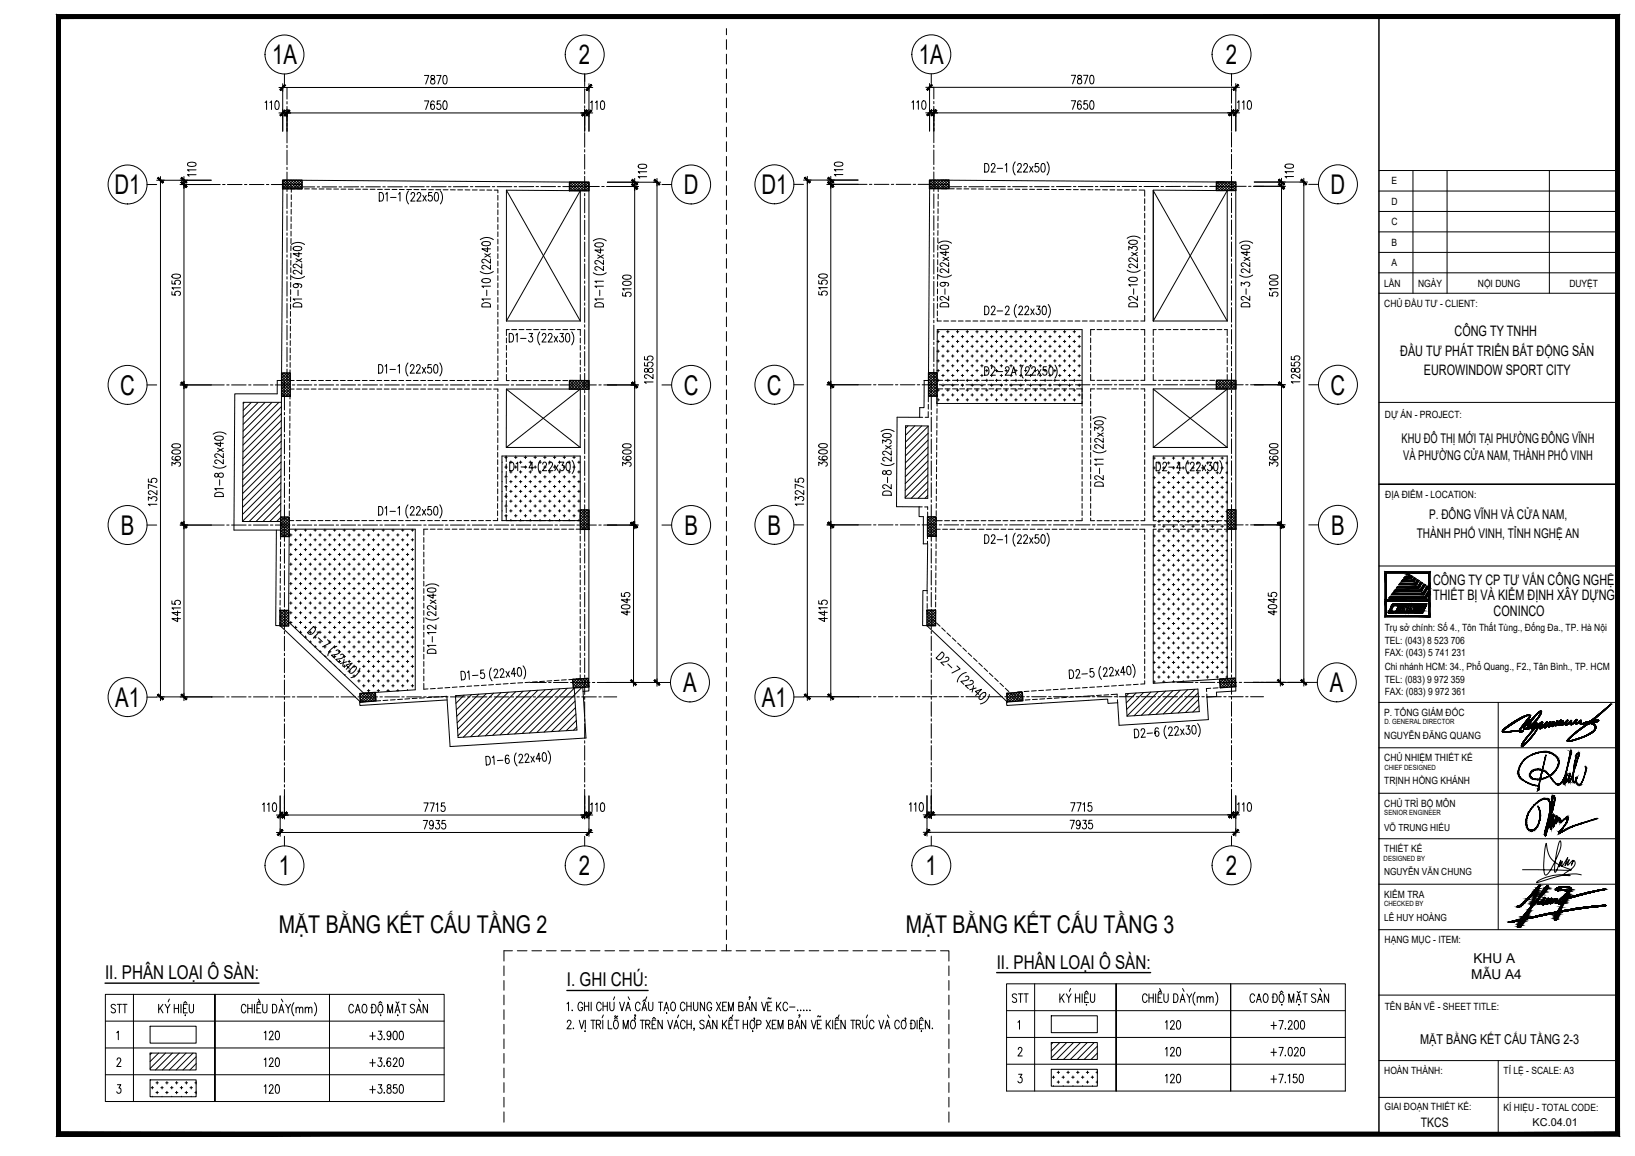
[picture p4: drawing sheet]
<svg xmlns="http://www.w3.org/2000/svg" width="420mm" height="297mm" viewBox="0 0 420 297" stroke-linecap="round" stroke-linejoin="round" font-family="sans-serif">
<defs><g id="words">
<g font-size="7">
<text x="69.9" y="16.5">1A</text>
<text x="148.8" y="16.5">2</text>
<text x="236.1" y="16.5">1A</text>
<text x="315" y="16.5">2</text>
<text x="29.4" y="49.9">D1</text>
<text x="175.7" y="49.9">D</text>
<text x="195.7" y="49.9">D1</text>
<text x="341.9" y="49.9">D</text>
<text x="30.9" y="101.4">C</text>
<text x="175.7" y="101.4">C</text>
<text x="197.1" y="101.4">C</text>
<text x="341.9" y="101.4">C</text>
<text x="31" y="137.4">B</text>
<text x="175.9" y="137.4">B</text>
<text x="197.2" y="137.4">B</text>
<text x="342.1" y="137.4">B</text>
<text x="175.5" y="177.9">A</text>
<text x="341.8" y="177.8">A</text>
<text x="29.6" y="181.6">A1</text>
<text x="195.8" y="181.6">A1</text>
<text x="71.6" y="224.9">1</text>
<text x="148.8" y="224.9">2</text>
<text x="237.9" y="224.9">1</text>
<text x="315" y="224.9">2</text>
</g>
<g font-size="6.3">
<text x="71.7" y="239.7">MẶT BẰNG KẾT CẤU TẦNG 2</text>
<text x="232.8" y="239.7">MẶT BẰNG KẾT CẤU TẦNG 3</text>
</g>
<g font-size="5.7">
<text x="258.9" y="258.9">STT</text>
<text x="298.1" y="272.7">120</text>
</g>
<g font-size="5.3">
<text x="27.2" y="261.4">STT</text>
<text x="66.7" y="268.5">120</text>
<text x="298.1" y="265.6">120</text>
<text x="66.7" y="275.2">120</text>
<text x="298.1" y="279.4">120</text>
<text x="66.7" y="282.2">120</text>
</g>
<g font-size="4.9">
<text x="27" y="251.6">II. PHÂN LOẠI Ô SÀN:</text>
<text x="256.1" y="248.9">II. PHÂN LOẠI Ô SÀN:</text>
<text x="145.7" y="253.5">I. GHI CHÚ:</text>
</g>
<g font-size="3.7">
<text x="373.8" y="86.4">CÔNG TY TNHH</text>
<text x="359.8" y="91.4">ĐẦU TƯ PHÁT TRIỂN BẤT ĐỘNG SẢN</text>
<text x="365.9" y="96.4">EUROWINDOW SPORT CITY</text>
<text x="368.3" y="150.2">CÔNG TY CP TƯ VẤN CÔNG NGHỆ</text>
<text x="368.3" y="154.2">THIẾT BỊ VÀ KIỂM ĐỊNH XÂY DỰNG</text>
<text x="383.8" y="158.3">CONINCO</text>
</g>
<g font-size="3.5">
<text x="378" y="251.6">MẪU A4</text>
<text x="378.7" y="247.6">KHU A</text>
<text x="365" y="268.4">MẶT BẰNG KẾT CẤU TẦNG 2-3</text>
</g>
<g font-size="3.4">
<text x="360.2" y="113.7">KHU ĐÔ THỊ MỚI TẠI PHƯỜNG ĐÔNG VĨNH</text>
<text x="360.6" y="118.3">VÀ PHƯỜNG CỬA NAM, THÀNH PHỐ VINH</text>
<text x="367.2" y="133.4">P. ĐÔNG VĨNH VÀ CỬA NAM,</text>
<text x="364.1" y="138.3">THÀNH PHỐ VINH, TỈNH NGHỆ AN</text>
<text x="365.2" y="289.7">TKCS</text>
</g>
<text font-size="2.8" x="393.9" y="289.4">KC.04.01</text>
<g font-size="2.6">
<text x="357.6" y="47.4">E</text>
<text x="357.6" y="52.6">D</text>
<text x="357.6" y="57.9">C</text>
<text x="357.6" y="63.2">B</text>
<text x="357.6" y="68.4">A</text>
<text x="355.7" y="73.7">LẦN</text>
<text x="364.4" y="73.7">NGÀY</text>
<text x="379.8" y="73.7">NỘI DUNG</text>
<text x="403.3" y="73.7">DUYỆT</text>
<text x="355.7" y="78.9">CHỦ ĐẦU TƯ - CLIENT:</text>
<text x="355.9" y="107.4">DỰ ÁN - PROJECT:</text>
<text x="356" y="128">ĐỊA ĐIỂM - LOCATION:</text>
<text x="355.8" y="162.1">Trụ sở chính: Số 4., Tôn Thất Tùng., Đống Đa., TP. Hà Nội</text>
<text x="355.8" y="165.4">TEL: (043) 8 523 706</text>
<text x="355.8" y="168.6">FAX: (043) 5 741 231</text>
<text x="355.8" y="172.2">Chi nhánh HCM: 34., Phổ Quang., F2., Tân Bình., TP. HCM</text>
<text x="355.8" y="175.4">TEL: (083) 9 972 359</text>
<text x="355.8" y="178.7">FAX: (083) 9 972 361</text>
<text x="355.7" y="184">P. TỔNG GIÁM ĐỐC</text>
<text x="355.7" y="189.8">NGUYỄN ĐĂNG QUANG</text>
<text x="355.7" y="195.7">CHỦ NHIỆM THIẾT KẾ</text>
<text x="355.7" y="201.5">TRỊNH HỒNG KHÁNH</text>
<text x="355.7" y="207.3">CHỦ TRÌ BỘ MÔN</text>
<text x="355.7" y="219">THIẾT KẾ</text>
<text x="355.7" y="230.7">KIỂM TRA</text>
<text x="355.8" y="242.4">HẠNG MỤC - ITEM:</text>
<text x="355.9" y="259.4">TÊN BẢN VẼ - SHEET TITLE:</text>
<text x="355.7" y="276">HOÀN THÀNH:</text>
<text x="386.4" y="276">TỈ LỆ - SCALE: A3</text>
<text x="355.8" y="285.1">GIAI ĐOẠN THIẾT KẾ:</text>
<text x="386.4" y="285.5">KÍ HIỆU - TOTAL CODE:</text>
</g>
<g font-size="2.5">
<text x="355.7" y="213.6">VÕ TRUNG HIẾU</text>
<text x="355.7" y="224.9">NGUYỄN VĂN CHUNG</text>
<text x="355.7" y="236.6">LÊ HUY HOÀNG</text>
</g>
<g font-size="1.8">
<text x="355.8" y="186">D. GENERAL DIRECTOR</text>
<text x="355.8" y="197.8">CHIEF DESIGNED</text>
<text x="355.7" y="209.5">SENIOR ENGINEER</text>
<text x="355.6" y="221.2">DESIGNED BY</text>
<text x="355.7" y="232.9">CHECKED BY</text>
</g>
</g></defs>
<!-- layer: Xref khung ten  A3 TKCS|A-KY HIEU -->
<g fill="#000" stroke="#000" stroke-width=".26">
<path d="M355.9 146.9l.4 .4h-.4zM355.9 158.2h.4l-.4 .3zM356.9 157.5h1.3zM359.7 156.7h.2zM360.1 156h.1zM361 156.4l-.1 .2zM361.3 156.1v.2zM361.9 147.6h.3l-.1 .1zM362.6 147.8l.4 .3h-.6zM362.6 148.4h.2l-.1 .2zM362.8 156.4l-.1 .2zM363.1 156.1v.2z"/>
<path d="M363.2 149.2h.3l-.2 .2zM363.4 148.4l.3 .2h-.4zM363.8 150.1h.3l-.1 .2zM363.9 156.7h.1zM364.1 157.1h.7zM364.2 156h.2zM364.5 150.9h.3l-.2 .2zM365.1 149.5l.4 .3h-.6zM365.1 151.8h.2l-.1 .2zM365 156.7h.2zM365.8 152.7h.1zM365.9 150.1l.3 .2h-.4z"/>
<path d="M366.7 150.6l.2 .1zM367.1 153.7v.4zM367.1 151.8l-.1 .2zM367.1 155.9h.4v2.3zM367.5 146.9v.4h-.4z"/>
<path d="M15.1 4.3l.4 .5 338.8-.5zM15.5 4.8l338.8-.5v.5z"/>
<path d="M355.9 147.3l.4 6.8v-6.8zM355.9 147.3l.4 6.8h-.4z"/>
<path d="M355.9 154.1l.4 .4v-.4zM355.9 154.1l.4 .4h-.4z"/>
<path d="M355.9 154.5l.4 3.7v-3.7zM355.9 154.5l.4 3.7h-.4z"/>
<path d="M357 156.8h.6zM357 156.8h.6z"/>
<path d="M357 156.8l.6 .1zM357 156.8l.6 .1z"/>
<path d="M357 156.9h.6zM357 156.9h.6z"/>
<path d="M357 156.9h.6zM357 156.9h.6z"/>
<path d="M357 156.9l.6 .1zM357 156.9l.6 .1z"/>
<path d="M357 157h.6zM357 157h.6z"/>
<path d="M357 157h.7zM357 157h.7z"/>
<path d="M357 157h.7zM357 157h.7z"/>
<path d="M356.9 157h.8zM356.9 157h.8z"/>
<path d="M356.9 157l.8 .1zM356.9 157l.8 .1z"/>
<path d="M356.9 157.1h.9zM356.9 157.1h.9z"/>
<path d="M357.5 155.8l.1 1 .4-1zM357.5 155.8l.1 1h-.6z"/>
<path d="M357.5 155.8h.6zM357.5 155.8h.5z"/>
<path d="M357.5 155.7h.6zM357.5 155.7l.6 .1z"/>
<path d="M357.6 155.7h.6zM357.6 155.7h.5z"/>
<path d="M356.8 157.5h1.4zM356.8 157.5h1.4zM356.9 157.5h1.3z"/>
<path d="M356.9 157.5l1.3 .1zM356.9 157.5l1.3 .1z"/>
<path d="M356.9 157.6h1.3zM356.9 157.6h1.3z"/>
<path d="M356.8 157.5h1.4zM356.8 157.5h1.4z"/>
<path d="M356.8 157.5h1.4zM356.8 157.5h1.4z"/>
<path d="M357.6 155.6h.6zM357.6 155.6l.6 .1z"/>
<path d="M356.8 157.4h1.4zM356.8 157.4l1.4 .1z"/>
<path d="M356.8 157.4h1.5zM356.8 157.4h1.5z"/>
<path d="M356.8 157.4h1.5zM356.8 157.4h1.4z"/>
<path d="M356.8 157.4h1.5zM356.8 157.4h1.5z"/>
<path d="M356.8 157.3h1.5zM356.8 157.3l1.5 .1z"/>
<path d="M357.6 155.6h.7zM357.6 155.6h.8z"/>
<path d="M357.6 155.6h.7zM357.6 155.6h.6z"/>
<path d="M356.9 157.1l1.4 .2 .1-.2zM356.9 157.1l1.4 .2h-1.5z"/>
<path d="M358.7 157.1h2.8zM358.7 157.1h2.8z"/>
<path d="M357.6 155.5h1.5zM357.6 155.5l1.5 .1z"/>
<path d="M357.7 155.4h1.5zM357.7 155.4l1.4 .1h-1.5z"/>
<path d="M357.8 155.3h1.4zM357.8 155.3l1.4 .1h-1.5z"/>
<path d="M357.9 155.2h1.3zM357.8 155.3h1.4z"/>
<path d="M358 155.2h1.3zM357.9 155.2h1.3z"/>
<path d="M358.3 155.1h1zM358.1 155.1h1.2z"/>
<path d="M358.1 155.1h1.2zM358 155.2h1.3z"/>
<path d="M358.9 156.8h.4zM358.9 156.8h.4z"/>
<path d="M358.9 156.8h.4zM358.9 156.8h.4z"/>
<path d="M358.8 156.8l.5 .1zM358.8 156.8l.5 .1z"/>
<path d="M358.8 156.9h.5zM358.8 156.9h.5z"/>
<path d="M358.9 156.7h.4zM358.9 156.7l.4 .1z"/>
<path d="M358.8 156.9l.5 .1zM358.8 156.9l.5 .1z"/>
<path d="M358.8 157h.6zM358.8 157h.6z"/>
<path d="M358.8 157h.6zM358.8 157h.6z"/>
<path d="M358.8 157l.6 .1zM358.8 157l.6 .1z"/>
<path d="M359 156.4l.3 .3 .1-.3zM359 156.4l.3 .3h-.4z"/>
<path d="M358.8 157.1h.7zM358.7 157.1h.8z"/>
<path d="M358.7 157.1h.8zM358.7 157.1h.8z"/>
<path d="M359.3 155.9l.2 .4 .2-.4zM359.3 155.9l.2 .4h-.4z"/>
<path d="M359.7 156.7h.2zM359.7 156.7h.2z"/>
<path d="M359.7 156.7h.2zM359.7 156.7h.2z"/>
<path d="M359.7 156.7h.2zM359.7 156.7h.2z"/>
<path d="M359.7 156.7h.2zM359.7 156.7h.2z"/>
<path d="M359.3 155.8h.4zM359.3 155.8l.4 .1z"/>
<path d="M359.4 155.7h.4zM359.4 155.7l.3 .1z"/>
<path d="M359.7 156.7h.1zM359.7 156.7h.1z"/>
<path d="M359.4 155.7h.5zM359.4 155.7h.4z"/>
<path d="M359.7 156.7h.2zM359.7 156.7h.2z"/>
<path d="M359.7 156.7h.2zM359.7 156.7h.2z"/>
<path d="M359.7 156.7h.2zM359.7 156.7h.2z"/>
<path d="M359.4 155.6h.5zM359.4 155.6l.5 .1z"/>
<path d="M359.8 156.4l.1 .3 .1-.3zM359.8 156.4l.1 .3h-.2z"/>
<path d="M359.4 155.6h.7zM359.4 155.6h.5z"/>
<path d="M360.1 156h.1zM360.1 156h.1z"/>
<path d="M360.1 156h.1zM360.1 156h.1z"/>
<path d="M360.1 156h.1zM360.1 156h.1z"/>
<path d="M360.1 156h.1zM360.1 156h.1z"/>
<path d="M359.4 155.6h.7zM359.4 155.6h.7z"/>
<path d="M360.1 155.9l.1 .1zM360.1 155.9l.1 .1z"/>
<path d="M360.1 156h.1zM360.1 156h.1z"/>
<path d="M360.1 156h.1zM360 156h.2z"/>
<path d="M360 156l.1 .3 .1-.3zM360 156l.1 .3h-.2z"/>
<path d="M359.9 157.1h.4zM359.8 157.1h.5z"/>
<path d="M360 157h.3zM359.9 157.1h.4z"/>
<path d="M360.1 157h.2zM360 157h.3z"/>
<path d="M360.1 156.9h.3zM360.1 157h.2z"/>
<path d="M360.2 156.8h.2zM360.2 156.8l.2 .1z"/>
<path d="M360.2 156.8h.2zM360.2 156.8h.2z"/>
<path d="M360.4 156.4v.4l.2-.4zM360.4 156.4v.4h-.2z"/>
<path d="M360.6 156l.1 .3 .1-.3zM360.6 156l.1 .3h-.2z"/>
<path d="M360.6 155.9h.2zM360.6 155.9l.2 .1z"/>
<path d="M360.6 155.9h.3zM360.6 155.9h.2z"/>
<path d="M360.6 155.8h.3zM360.6 155.8l.3 .1z"/>
<path d="M360.6 155.8h.3zM360.6 155.8h.3z"/>
<path d="M360.6 155.7h.3zM360.6 155.7h.3z"/>
<path d="M360.6 155.7h.3zM360.6 155.7l.3 .1z"/>
<path d="M360.5 155.7h.4zM360.5 155.7h.4z"/>
<path d="M360.4 155.6h.6zM360.4 155.6h.6z"/>
<path d="M360.5 155.6h.5zM360.5 155.6h.5z"/>
<path d="M360.5 155.6h.5zM360.5 155.6l.4 .1z"/>
<path d="M360.9 156.6l.1 .5zM360.9 156.6l.1 .5h-.3z"/>
<path d="M360.4 155.6h.6zM360.4 155.6h.6z"/>
<path d="M361.3 155.6l.1 .5 .2-.5zM361.3 155.6l.1 .5z"/>
<path d="M361.6 156.4l-.1 .7 .3-.7zM361.6 156.4l-.1 .7h-.2z"/>
<path d="M361.9 157.1h3.9zM361.9 157.1h3.9z"/>
<path d="M361.5 147.6l.6 .1zM361.5 147.6l.6 .1h-.7z"/>
<path d="M361.7 147.3l.5 .3zM361.7 147.3l.2 .3h-.4z"/>
<path d="M362 155.6l-.1 .7 .3-.7zM362 155.6l-.1 .7h-.2z"/>
<path d="M361 148.2l1.6 .2-.2-.2zM361 148.2l1.6 .2h-1.7z"/>
<path d="M362.2 156.4l-.1 .7 .3-.7zM362.2 156.4l-.1 .7h-.2z"/>
<path d="M360.9 148.4l1.8 .2-.1-.2zM360.9 148.4l1.8 .2h-2z"/>
<path d="M362.6 155.6l-.1 .7 .3-.7zM362.6 155.6l-.1 .7h-.2z"/>
<path d="M362.7 156.6l.1 .5zM362.7 156.6l.1 .5h-.3z"/>
<path d="M362 155.6h.8zM362 155.6h.8z"/>
<path d="M362.4 148.2l.4 .2 .2-.2zM362.4 148.2l.4 .2z"/>
<path d="M362.4 148.1h.6zM362.4 148.1l.6 .1z"/>
<path d="M360.4 149l2.8 .2-.2-.2zM360.4 149l2.8 .2h-3z"/>
<path d="M360.2 149.2l3.1 .2-.1-.2zM360.2 149.2l3.1 .2h-3.2z"/>
<path d="M363.1 155.6l.1 .5 .2-.5zM363.1 155.6l.1 .5z"/>
<path d="M363.2 156.8l.2 .1zM363.2 156.8l.2 .1z"/>
<path d="M363.2 156.9h.2zM363.2 156.9h.2z"/>
<path d="M363.2 156.9h.2zM363.2 156.9h.2z"/>
<path d="M363.2 156.9l.2 .1zM363.2 156.9l.2 .1z"/>
<path d="M363.2 156.8h.2zM363.2 156.8h.2z"/>
<path d="M363.2 157h.3zM363.2 157h.3z"/>
<path d="M363.1 157h.4zM363.1 157h.4z"/>
<path d="M363.1 157h.4zM363.1 157h.4z"/>
<path d="M363.1 157l.4 .1zM363.1 157l.4 .1z"/>
<path d="M363.1 157.1h.5zM363.1 157.1h.5z"/>
<path d="M363.1 157.1h.5zM363.1 157.1h.5z"/>
<path d="M363 149l.5 .2 .1-.2zM363 149l.5 .2z"/>
<path d="M363.4 156.4v.4l.2-.4zM363.4 156.4v.4h-.2z"/>
<path d="M359.8 149.9l4 .2-.1-.2zM359.8 149.9l4 .2h-4.2z"/>
<path d="M363.3 148.6l.5 .1zM363.3 148.6l.5 .1z"/>
<path d="M363.2 148.7l.4 .3 .2-.3zM363.2 148.7l.4 .3h-.6z"/>
<path d="M359.6 150.1l4.4 .2-.2-.2zM359.6 150.1l4.4 .2h-4.5z"/>
<path d="M363.7 155.8v.5l.2-.5zM363.7 155.8v.5h-.2z"/>
<path d="M363.9 156.7h.2zM363.9 156.7h.2z"/>
<path d="M363.9 156.7h.1zM363.9 156.7h.1z"/>
<path d="M363.9 156.7h.1zM363.9 156.7h.1z"/>
<path d="M363.9 156.7h.1zM363.9 156.7h.1z"/>
<path d="M363.7 155.7h.2zM363.7 155.7l.2 .1z"/>
<path d="M363.7 155.7h.3zM363.7 155.7h.2z"/>
<path d="M363.9 156.7h.1zM363.9 156.7h.1z"/>
<path d="M363.8 155.7h.2zM363.8 155.7h.2z"/>
<path d="M363.9 156.7h.1zM363.9 156.7h.2z"/>
<path d="M363.9 156.7h.1zM363.9 156.7h.1z"/>
<path d="M363.9 156.7h.2zM363.9 156.7h.2z"/>
<path d="M363.8 155.6h.3zM363.8 155.6l.2 .1z"/>
<path d="M363.9 156.6l.2 .1zM363.9 156.6l.2 .1z"/>
<path d="M363.8 155.6h.4zM363.8 155.6h.4z"/>
<path d="M363.8 155.6h.4zM363.8 155.6h.3z"/>
<path d="M364.2 156h.2zM364.2 156h.2z"/>
<path d="M364.2 156h.2zM364.2 156h.2z"/>
<path d="M364.2 156h.2zM364.2 156h.2z"/>
<path d="M364.2 156h.2zM364.2 156h.2z"/>
<path d="M363.7 149.9l.4 .2 .1-.2zM363.7 149.9l.4 .2z"/>
<path d="M359.1 150.7l5.3 .2-.1-.2zM359.1 150.7l5.3 .2h-5.4z"/>
<path d="M364.2 149l.5 .2zM364.2 149l.5 .2h-.6z"/>
<path d="M364.2 155.9l.2 .1zM364.2 155.9l.2 .1z"/>
<path d="M364.2 156h.2zM364.2 156h.2z"/>
<path d="M364.2 156h.2zM364.2 156h.2z"/>
<path d="M364.2 156h.2zM364.2 156l.1 .1z"/>
<path d="M359 150.9l5.6 .2-.2-.2zM359 150.9l5.6 .2h-5.8z"/>
<path d="M364.4 156.8h.2zM364.4 156.8h.2z"/>
<path d="M364.4 156.8h.2zM364.4 156.8h.2z"/>
<path d="M364.4 156.8l.2 .1zM364.4 156.8l.2 .1z"/>
<path d="M364.4 156.9h.2zM364.4 156.9h.2z"/>
<path d="M364.3 156.9h.3zM364.3 156.9h.3z"/>
<path d="M364.4 156.7h.2zM364.4 156.7l.2 .1z"/>
<path d="M364.3 156.9h.3zM364.3 156.9h.3z"/>
<path d="M364.3 156.9l.4 .1zM364.3 156.9l.4 .1zM364.3 157h.4zM364.3 157h.4z"/>
<path d="M364.1 149.2l.1 .7 .5-.7zM364.1 149.2l.1 .7h-.5z"/>
<path d="M364.3 157h.4zM364.2 157h.5z"/>
<path d="M364.5 156.6l.1 .1 .1-.1zM364.5 156.6l.1 .1h-.2z"/>
<path d="M364.2 157h.5zM364.2 157h.5z"/>
<path d="M364.2 157h.5zM364.2 157h.5z"/>
<path d="M364.2 157h.6zM364.2 157h.6z"/>
<path d="M364.4 150.9h.4zM364.4 150.9h.4z"/>
<path d="M364.2 157l.6 .1zM364.1 157.1h.7z"/>
<path d="M364 156.4l.7 .2 .1-.2zM364 156.4l.7 .2h-.8z"/>
<path d="M364.1 157.1h.7zM364.1 157.1h.7zM364.1 157.1h.7z"/>
<path d="M364.1 157.1h.8zM364.1 157.1h.8z"/>
<path d="M364.3 150.7l.5 .2 .1-.2zM364.3 150.7l.5 .2z"/>
<path d="M358.5 151.6l6.6 .2-.2-.2zM358.5 151.6l6.6 .2h-6.8z"/>
<path d="M364.2 156.1l.7 .2v-.2zM364.2 156.1l.7 .2h-.8z"/>
<path d="M364.8 155.9l.1 .2 .1-.2zM364.8 155.9l.1 .2h-.2z"/>
<path d="M364.8 155.9h.2zM364.8 155.9h.2z"/>
<path d="M364.8 155.9h.2zM364.8 155.9h.2z"/>
<path d="M364.8 155.8h.2zM364.8 155.8h.2z"/>
<path d="M364.8 155.8h.2zM364.8 155.8l.2 .1z"/>
<path d="M365 156.7h.2zM365 156.7h.2z"/>
<path d="M365 156.7h.2zM365 156.7h.2z"/>
<path d="M365 156.7h.2zM365 156.7h.2z"/>
<path d="M365 156.7h.2zM365 156.7h.2z"/>
<path d="M364.8 155.8h.3zM364.8 155.8h.2z"/>
<path d="M358.3 151.8l6.9 .2-.1-.2zM358.3 151.8l6.9 .2h-7z"/>
<path d="M364.8 155.7l.3 .1zM364.8 155.7l.3 .1z"/>
<path d="M364.8 155.8h.3zM364.8 155.8h.3z"/>
<path d="M364.8 155.7h.3zM364.8 155.7h.3z"/>
<path d="M364.8 155.7h.4zM364.8 155.7h.3z"/>
<path d="M365 156.7h.2zM365 156.7h.2z"/>
<path d="M364.8 155.7h.4zM364.8 155.7h.4z"/>
<path d="M365 156.7h.2zM365 156.7h.2z"/>
<path d="M364.8 155.7h.4zM364.8 155.7h.4z"/>
<path d="M365 156.7h.2zM365 156.7h.2z"/>
<path d="M364.8 155.6h.5zM364.8 155.6l.4 .1z"/>
<path d="M364.8 155.6h.5zM364.8 155.6h.5z"/>
<path d="M364.8 155.6h.5zM364.8 155.6h.5z"/>
<path d="M365.2 156.4v.3l.1-.3zM365.2 156.4v.3h-.2z"/>
<path d="M364.7 155.6h.7zM364.7 155.6h.7z"/>
<path d="M364.7 155.6h.7zM364.7 155.6h.6z"/>
<path d="M365.4 156h.1zM365.4 156h.1z"/>
<path d="M365.4 156h.1zM365.4 156h.1z"/>
<path d="M365.4 156h.1zM365.4 156h.1z"/>
<path d="M365.4 156h.1zM365.4 156h.1z"/>
<path d="M365.4 156h.1zM365.4 156h.1z"/>
<path d="M364.7 155.6h.7zM364.7 155.6h.7z"/>
<path d="M364.7 155.6h.8zM364.7 155.6h.7z"/>
<path d="M364.9 149.8v.9l.6-.9zM364.9 149.8v.9h-.6z"/>
<path d="M364.9 151.6l.4 .2 .2-.2zM364.9 151.6l.4 .2z"/>
<path d="M365.4 155.9l.1 .1zM365.4 155.9l.1 .1z"/>
<path d="M365.4 156h.1zM365.4 156h.1z"/>
<path d="M365.4 156h.1zM365.4 156h.1z"/>
<path d="M365.4 156v.3l.1-.3zM365.4 156v.3h-.1z"/>
<path d="M357.9 152.4l8 .4-.3-.4zM357.9 152.4l8 .4h-8.3z"/>
<path d="M365.2 157.1h.6zM365.1 157.1h.7z"/>
<path d="M358.7 157.1l6.9 .5 .2-.5zM358.7 157.1l6.9 .5h-7.1z"/>
<path d="M365.3 157h.6zM365.2 157.1h.6z"/>
<path d="M365.4 157h.5zM365.3 157h.6z"/>
<path d="M365.4 156.9h.5zM365.4 156.9l.5 .1z"/>
<path d="M365.5 156.8h.4zM365.5 156.8l.4 .1z"/>
<path d="M365.6 156.8h.4zM365.6 156.8h.3z"/>
<path d="M365.7 156.4l.3 .4 .1-.4zM365.7 156.4l.3 .4h-.4z"/>
<path d="M365.6 152.4l.3 .3 .2-.3zM365.6 152.4l.3 .3z"/>
<path d="M357.2 153.2l9.3 .4-.3-.4zM357.2 153.2l9.3 .4h-9.6z"/>
<path d="M365.8 150.3h.5zM365.8 150.3h.5z"/>
<path d="M365.7 150.3l-.2 1.3 .8-1.3zM365.7 150.3l-.2 1.3h-.6z"/>
<path d="M365.9 156l.3 .3 .1-.3zM365.9 156l.3 .3h-.4z"/>
<path d="M366 155.9h.4zM366 155.9h.4z"/>
<path d="M366 155.9h.4zM366 155.9l.3 .1z"/>
<path d="M366 155.9h.4zM366 155.9h.4z"/>
<path d="M366 155.8h.4zM366 155.8l.4 .1z"/>
<path d="M366 155.8h.4zM366 155.8h.4z"/>
<path d="M365.9 155.7h.5zM365.9 155.7l.5 .1z"/>
<path d="M356.9 153.6l9.6 .1zM356.9 153.6l9.6 .1z"/>
<path d="M365.9 155.7h.6zM365.9 155.7h.6z"/>
<path d="M365.9 155.7h.6zM365.9 155.7h.5z"/>
<path d="M365.8 155.6h.7zM365.8 155.6h.7z"/>
<path d="M365.9 155.6h.6zM365.9 155.6l.6 .1z"/>
<path d="M365.7 155.6h.8zM365.7 155.6h.8z"/>
<path d="M365.7 155.6h.8zM365.7 155.6h.8z"/>
<path d="M359.6 155.1l6.9 .5 .2-.5zM359.6 155.1l6.9 .5h-7.1z"/>
<path d="M366.2 153.2l.4 .4 .2-.4zM366.2 153.2l.4 .4z"/>
<path d="M356.6 154.1l10.5 .4-.3-.4zM356.6 154.1l10.5 .4h-10.8z"/>
<path d="M366.7 150.7l.4 .2zM366.7 150.7l.4 .2h-.5z"/>
<path d="M367.1 153.7l-.3 .4h.3zM366.8 154.1h.3v.4z"/>
<path d="M366.6 150.9h.5zM366.6 150.9h.5z"/>
<path d="M367 152l.1 .4zM367 152l.1 .4h-.3z"/>
<path d="M366.6 150.9l-.5 1.5 1-1.5zM366.6 150.9l-.5 1.5h-.5z"/>
<path d="M366.8 152.4l.3 .3v-.3zM366.8 152.4l.3 .3h-.5z"/>
<path d="M366.6 152.7l.2 .5 .3-.5zM366.6 152.7l.2 .5h-.6z"/>
<path d="M367.1 155.9v2.3h.4zM367.1 158.2h.4v.3z"/>
<path d="M356.3 158.2l11.2 .3-.4-.3zM356.3 158.2l11.2 .3h-11.6z"/>
<path d="M355.9 146.9l11.2 .4 .4-.4zM355.9 146.9l11.2 .4h-10.8z"/>
<path d="M367.1 147.3l.4 3.6v-3.6zM367.1 147.3l.4 3.6h-.4z"/>
<path d="M367.1 150.9h.4zM367.1 150.9h.4z"/>
<path d="M367.1 150.9l.4 1.5v-1.5zM367.1 150.9l.4 1.5h-.4z"/>
<path d="M367.1 152.4l.4 .3v-.3zM367.1 152.4l.4 .3h-.4z"/>
<path d="M367.1 152.7l.4 3.2v-3.2zM367.1 152.7l.4 3.2h-.4z"/>
<path d="M14.5 3.7v288.3l1-1.1zM14.5 3.7l1 1.1v286.1zM14.5 3.7l1 1.1 400.7-1.1zM15.5 4.8l400.7-1.1-1.1 1.1zM415.1 4.8l1.1 287.2v-288.3zM415.1 4.8l1.1 287.2-1.1-1.1zM14.5 292h401.7l-1.1-1.1zM14.5 292l1-1.1h399.6z"/>
<path d="M15.5 4.8l-.4 286.6 .4-.5zM15.1 4.3l.4 .5-.4 286.6z"/>
<path d="M15.5 290.9l338.8 .5v-.5zM15.5 290.9l338.8 .5h-339.2z"/>
</g>
<!-- layer: 04.HIDDEN -->
<g fill="none" stroke="#000" stroke-width=".26">
<path d="M186.7 7.3v1.6M186.7 10.2v2.5M186.7 13.9v2.5M186.7 17.7v2.5M186.7 21.4v2.5M186.7 25.2v2.5M186.7 28.9v2.5M186.7 32.7v2.5M186.7 36.4v2.5M186.7 40.2v2.5M186.7 43.9v2.5M186.7 47.7v2.5"/>
<path d="M186.7 51.4v2.5M186.7 55.2v2.5M186.7 58.9v2.5M186.7 62.7v2.5M186.7 66.4v2.5M186.7 70.2v2.5M186.7 73.9v2.5M186.7 77.7v2.5M186.7 81.4v2.5M186.7 85.2v2.5M186.7 88.9v2.5M186.7 92.7v2.5"/>
<path d="M186.7 96.4v2.5M186.7 100.2v2.5M186.7 103.9v2.5M186.7 107.7v2.5M186.7 111.4v2.5M186.7 115.2v2.5M186.7 118.9v2.5M186.7 122.7v2.5M186.7 126.4v2.5M186.7 130.2v2.5M186.7 133.9v2.5M186.7 137.7v2.5"/>
<path d="M186.7 141.4v2.6M186.7 145.2v2.5M186.7 148.9v2.5M186.7 152.7v2.5M186.7 156.4v2.5M186.7 160.2v2.5M186.7 163.9v2.6M186.7 167.7v2.5M186.7 171.5v2.4M186.7 175.2v2.5M186.7 178.9v2.5M186.7 182.7v2.5"/>
<path d="M186.7 186.5v2.5M186.7 190.2v2.5M186.7 194v2.4M186.7 197.7v2.5M186.7 201.4v2.5M186.7 205.2v2.5M186.7 209v2.5M186.7 212.7v2.5M186.7 216.5v2.4M186.7 220.2v2.5M186.7 223.9v2.5M186.7 227.7v2.5"/>
<path d="M186.7 231.5v2.5M186.7 235.2v2.5M186.7 239v2.4M129.5 248.2v2.5M129.5 251.9v2.5M129.5 255.7v2.5M129.5 259.5v2.5M131.7 244.3h-2.2v2.7M132.9 244.3h2.5M136.7 244.3h2.5M140.4 244.3h2.5M144.2 244.3h2.5"/>
<path d="M147.9 244.3h2.5M151.7 244.3h2.5M155.4 244.3h2.5M159.2 244.3h2.5M162.9 244.3h2.5M166.7 244.3h2.5M170.4 244.3h2.5M174.2 244.3h2.5M177.9 244.3h2.5M181.7 244.3h2.5M185.4 244.3h2.5M186.7 242.7v1.6"/>
<path d="M189.2 244.3h2.5M192.9 244.3h2.5M196.7 244.3h2.5M200.4 244.3h2.5M204.2 244.3h2.5M207.9 244.3h2.5M211.7 244.3h2.5M215.4 244.3h2.5M219.2 244.3h2.5M222.9 244.3h2.5M226.7 244.3h2.5M230.4 244.3h2.5"/>
<path d="M234.2 244.3h2.5M237.9 244.3h2.5M241.7 244.3h2.1v2.7M243.8 248.2v2.5M243.8 251.9v2.5M243.8 255.7v2.5M243.8 259.5v2.5M129.5 263.2v2.5M129.5 267v2.5M129.5 270.7v2.5M129.5 274.4v2.5M129.5 278.2v2.5"/>
<path d="M243.8 263.2v2.5M243.8 267v2.5M243.8 270.7v2.5M243.8 274.4v2.5M243.8 278.2v2.5M129.5 282v2.5M129.5 285.7v2.7M243.8 282v2.5M243.8 285.7v2.7"/>
</g>
<!-- layer: 06.TEXT -->
<path d="M27 252.6h39.6M145.7 254.5h20.8M256.1 249.9h39.6" fill="none" stroke="#000" stroke-width=".36"/>
<g fill="none" stroke="#000" stroke-width=".26">
<path d="M40.8 258.1v2.2M41.2 259l.7 1.3M41.9 258.1l-1.1 1.4M42.4 258.1l.7 1 .6-1M43.1 259.1v1.2M43.5 256.7l-.3 .7M44.8 258.1v2.2M44.8 259.1h1.1M45.9 258.1v2.2M46.5 258.1v2.2M47.1 259.1h.7M47.2 257.7l.4-.4 .4 .4"/>
<path d="M48.2 258.1h-1.1v2.2h1.1M48.6 258.1v1.5a.57 .57 0 0 0 .7 .7l.4-.7v-1.5M63.2 258.6a.55 .55 0 0 0-.9-.4 1.55 1.55 0 0 0 .2 2.1 .59 .59 0 0 0 .7-.6M63.7 259.1h1.1M63.7 258.1v2.2M64.8 258.1v2.2M65.4 258.1v2.2M66 259.1h.7M66.1 257.7l.4-.4 .4 .4M66.4 256.7l.4 .7M67 258.1h-1v2.2h1M67.5 258.1v1.5a.6 .6 0 0 0 .6 .7l.4-.4 .1-1.8"/>
<path d="M70 258.1a1.16 1.16 0 0 1 1.1 .6 1.16 1.16 0 0 1-.1 1.2l-.4 .4h-.6zM71.9 259.5h.8M72.3 256.7l.4 .7M73.4 258.1l.6 1 .7-1M74 259.1v1.2M75.5 257.6a2.82 2.82 0 0 0 0 3.4M76.1 259.2l.4-.4 .4 .1v1.4M76.1 258.8v1.5M76.9 259.2l.4-.4 .4 .1 .1 1.4M78.4 259.2l.4-.4 .4 .1 .1 1.4M78.4 258.8v1.5M79.3 259.2l.4-.4 .4 .1 .1 1.4"/>
<path d="M80.8 257.6a2.82 2.82 0 0 1 0 3.4M90.8 258.6a.62 .62 0 0 0-.7-.5 .62 .62 0 0 0-.5 .8v.5a.62 .62 0 0 0 .5 .9 .62 .62 0 0 0 .7-.6M91.5 259.5h.8M93.3 258.2l.2-.1a1.22 1.22 0 0 1 .5 2.1l-.2 .1a1.22 1.22 0 0 1-.5-2.1zM95.3 258.9h.5M95.5 258.1a1.15 1.15 0 0 1 1.1 .6 1.15 1.15 0 0 1-.1 1.2l-.4 .4h-.6zM97.4 257.7l.3-.4 .4 .4M97.4 258.2l.2-.1a1.22 1.22 0 0 1 .5 2.1l-.2 .1a1.21 1.21 0 0 1-.5-2.1zM101.8 257.4l.3 .5 .4-.5M101.8 259.5h.7M103.2 258.1h1.1M103.8 258.1v2.2"/>
<path d="M106.5 258.4a.55 .55 0 0 0-.7-.3 .55 .55 0 0 0-.3 .7l.9 .5a.58 .58 0 0 1-.1 .9 .58 .58 0 0 1-.9-.3M107.3 259.5h.7M107.6 256.7l.4 .7M109.8 258.1v2.2l-1.1-2.2v2.2M145.7 257.9l.4-.4v2.2M147 259.5v.2l.1-.1M149.7 258a.62 .62 0 0 0-.7-.5 .62 .62 0 0 0-.5 .8v.6a.63 .63 0 0 0 .6 .8 .63 .63 0 0 0 .6-.8h-.4M150.2 257.5v2.2M150.2 258.6h1.1M151.3 257.5v2.2M151.9 257.5v2.2M154.5 258a.62 .62 0 0 0-.8-.5 .62 .62 0 0 0-.4 .8v.6a.62 .62 0 0 0 .4 .8 .62 .62 0 0 0 .8-.5"/>
<path d="M155 258.6h1.1M155 257.5v2.2M156.1 257.5v2.2M156.7 257.5v1.6a.57 .57 0 0 0 .6 .6l.5-.6v-1.6M158 256.1l-.3 .8M159.2 257.5l.6 2.2 .7-2.2M160.8 259.7l.6-2.2 .6 2.2M161 259h.8M161.4 256.1l.4 .8M164.5 258a.54 .54 0 0 0-.9-.4 1.54 1.54 0 0 0 .2 2.1 .59 .59 0 0 0 .7-.5M165 259.7l.6-2.2 .6 2.2M165.2 257.3l.4-.4 .4 .4"/>
<path d="M165.2 259h.8M166.2 256.1l-.3 .8M166.7 257.5v1.6a.6 .6 0 0 0 .6 .6l.4-.3 .1-1.9M169.2 257.5h1.1M169.7 257.5v2.2M170.6 259.7l.6-2.2 .7 2.2M170.8 259h.8M172.7 257.6l.1-.1a1.22 1.22 0 0 1 .5 2.1l-.2 .1a1.21 1.21 0 0 1-.4-2.1zM176 258a.55 .55 0 0 0-.8-.4 1.51 1.51 0 0 0 .1 2.1 .59 .59 0 0 0 .7-.5M176.5 258.6h1.1M176.5 257.5v2.2M177.6 257.5v2.2"/>
<path d="M178.2 257.5v1.6a.57 .57 0 0 0 .7 .6l.4-.6v-1.6M181.1 257.5v2.2l-1.1-2.2v2.2M182.9 258a.55 .55 0 0 0-.9-.4 1.51 1.51 0 0 0 .2 2.1 .64 .64 0 0 0 .7-.8h-.4M184.1 257.5l1.1 2.2M185.2 257.5l-1.1 2.2M185.7 258.6h.6M186.7 257.5h-1v2.2h1M187.2 259.7v-2.2l.6 2.2 .7-2.2v2.2M189.9 258.6l.9-.2 .2-.3-.2-.5-.9-.1v2.2h.7l.3-.2v-.7l-.3-.2M191.5 259.7l.6-2.2 .7 2.2M191.8 259h.7M192.5 256.3l.1-.2 .2 .1-.3 .7"/>
<path d="M194.3 257.5v2.2l-1.1-2.2v2.2M195.7 257.5l.6 2.2 .7-2.2M197.3 258.6h.6M198.1 256.4l-.2 .3-.4-.4-.1 .4M198.3 257.5h-1v2.2h1M199.6 257.5v2.2M199.9 258.4l.8 1.3M200.7 257.5l-1.1 1.5M202.4 258a.62 .62 0 0 0-.8-.5 .62 .62 0 0 0-.4 .8v.6a.62 .62 0 0 0 .4 .8 .62 .62 0 0 0 .8-.5M202.9 258.8h1.4M205 259.5v.2l.1-.1M205.8 259.5v.2l.1-.1"/>
<path d="M206.6 259.5v.2v-.1M207.3 259.5v.2l.1-.1M208.1 259.5l.1 .1M272.4 255.4v2.2M272.8 256.3l.7 1.3M273.5 255.4l-1.1 1.4M274 255.4l.6 1 .7-1M274.6 256.4v1.2M275.1 254l-.3 .7M276.4 255.4v2.2M276.4 256.4h1.1M277.5 255.4v2.2"/>
<path d="M278.1 255.4v2.2M278.7 256.4h.6M278.8 255.1l.4-.5 .4 .5M279.2 258.1v.2zM279.7 255.4h-1v2.2h1M280.2 255.4v1.5a.57 .57 0 0 0 .6 .7l.5-.7v-1.5M294.8 255.9a.61 .61 0 0 0-.8-.5 .61 .61 0 0 0-.4 .8v.5a.61 .61 0 0 0 .4 .9 .61 .61 0 0 0 .8-.6M295.3 256.4h1.1M295.3 255.4v2.2M296.4 255.4v2.2M297 255.4v2.2M297.6 256.4h.6"/>
<path d="M297.7 255.1l.4-.5 .4 .5M298 254l.4 .7M298.6 255.4h-1v2.2h1M299.1 255.4v1.5a.6 .6 0 0 0 .6 .7l.4-.3 .1-1.9M301.6 255.4a1.18 1.18 0 0 1 1.2 .7 1.18 1.18 0 0 1-.4 1.4l-.8 .1zM303.3 257.6l.6-2.2 .6 2.2M303.5 256.8h.8M303.9 254l.4 .7M305 255.4l.6 1 .6-1M305.6 256.4v1.2M307.1 255a2.78 2.78 0 0 0 0 3.3M307.7 256.5l.4-.4 .3 .1 .1 1.4"/>
<path d="M307.7 256.1v1.5M308.5 256.5l.4-.4 .4 .1 .1 1.4M310 256.5l.4-.4 .4 .1 .1 1.4M310 256.1v1.5M310.9 256.5l.4-.4 .4 .1v1.4M312.4 255a2.78 2.78 0 0 1 0 3.3M322.4 255.9a.62 .62 0 0 0-.8-.5 .62 .62 0 0 0-.4 .8v.5a.62 .62 0 0 0 .4 .9 .62 .62 0 0 0 .8-.6M322.9 257.6l.6-2.2 .6 2.2M323.1 256.8h.8M324.9 255.5l.2-.1a1.21 1.21 0 0 1 .5 2.1l-.2 .1a1.22 1.22 0 0 1-.5-2.1zM326.9 256.2h.5M327.1 255.4a1.14 1.14 0 0 1 1.1 .6 1.14 1.14 0 0 1-.1 1.3l-.4 .3h-.6z"/>
<path d="M328.9 255.1l.4-.5 .4 .5M329 255.5l.2-.1a1.21 1.21 0 0 1 .4 2.1l-.1 .1a1.22 1.22 0 0 1-.5-2.1zM329.4 258.1v.2zM331.2 257.6v-2.2l.6 2.2 .7-2.2v2.2M333.1 257.6l.6-2.2 .7 2.2M333.3 254.7l.4 .5 .4-.5M333.3 256.8h.8M333.8 258.1v.2zM334.8 255.4h1.1M335.4 255.4v2.2M338.1 255.7a.55 .55 0 0 0-.7-.3 .55 .55 0 0 0-.3 .7l.7 .4a.59 .59 0 0 1 .2 1 .59 .59 0 0 1-1-.2M338.6 257.6l.6-2.2 .7 2.2"/>
<path d="M338.8 256.8h.8M339.2 254l.4 .7M341.4 255.4v2.2l-1.1-2.2v2.2M30 265.4l.4-.4v2.2M30.1 272.4l.1-.3a.5 .5 0 0 1 .7-.1 .5 .5 0 0 1 .1 .7l-1 1.3h1.1M30.2 278.7h.8l-.4 .9a.64 .64 0 0 1 .5 .9 .64 .64 0 0 1-1.1 0M47.6 260.8v.2zM71.7 260.3l.6-2.2 .6 2.2M91.3 260.3l.6-2.2 .6 2.2M95 266.2h1.4M95 273.1h1.4M95 280h1.4"/>
<path d="M95.7 265.3v1.9M95.7 272.2v1.8M95.7 279v1.9M97.2 265h.9l-.5 .8a.63 .63 0 0 1 .6 .9 .63 .63 0 0 1-1.1 0M97.2 271.8h.9l-.5 .9a.63 .63 0 0 1 .6 .9 .63 .63 0 0 1-1.1 0M97.2 278.7h.9l-.5 .9a.63 .63 0 0 1 .6 .9 .63 .63 0 0 1-1.1 0M97.8 260.8v.2zM98.7 267v.2l.1-.1M98.7 273.8v.2l.1-.1M99.6 278.8v.7a.81 .81 0 0 1 .8 .5 .81 .81 0 0 1-.3 .9 .69 .69 0 0 1-.7-.7 .69 .69 0 0 1 .8-.6l.2-.3v-.5zM99.6 260.3v-2.2l.7 2.2 .6-2.2v2.2M100.4 272.2l-.1-.3-.4-.1a1.36 1.36 0 0 0 .1 2.2 .64 .64 0 0 0 .4-.7 .64 .64 0 0 0-.7-.5l-.3 .5"/>
<path d="M100.4 265.7l-.2 .5a.6 .6 0 0 1-.8-.6 .6 .6 0 0 1 .8-.5l.2 .6a1.06 1.06 0 0 1-.6 1.5l-.3-.4M101.1 272.4l.1-.3a.5 .5 0 0 1 .7-.1 .5 .5 0 0 1 0 .7l-.9 1.3h1.1M101.2 265.1l.4-.1a1.51 1.51 0 0 1 0 2.2h-.1a1.65 1.65 0 0 1-.3-2.1zM101.5 260.3l.6-2.2 .7 2.2M101.9 278.7h-.7l-.1 1a.64 .64 0 0 1 .8 .1 .64 .64 0 0 1 0 .8 .64 .64 0 0 1-.8 .1l-.1-.2M102.2 260.8v.2zM102.8 265.1l.4-.1a1.47 1.47 0 0 1 0 2.2h-.2a1.73 1.73 0 0 1-.2-2.1zM102.8 271.9l.4-.1a1.47 1.47 0 0 1 0 2.2h-.2a1.73 1.73 0 0 1-.2-2.1zM102.8 278.8l.4-.1a1.47 1.47 0 0 1 0 2.2h-.2a1.72 1.72 0 0 1-.2-2.1zM107 260.3l.6-2.2 .7 2.2M145.8 262.7l.1-.3a.5 .5 0 0 1 .7-.1 .5 .5 0 0 1 0 .7l-.9 1.4h1.1M147.3 264.1v.3l.1-.2"/>
<path d="M148.9 262.1l.6 2.3 .6-2.3M150.3 264.9v.2zM150.4 262.1v2.3M151.8 262.1h1.1M152.4 262.1v2.3M153.3 263.2l.9-.1 .2-.3-.2-.5-.9-.2v2.3M153.8 263.2l.6 1.2M154.9 262.1v2.3M155.1 260.8l-.4 .7M156.3 262.1v2.3h1M157.9 261.8l.4-.4 .4 .4M158 262.3l.1-.2a1.22 1.22 0 0 1 .5 2.1l-.2 .2a1.22 1.22 0 0 1-.4-2.1z"/>
<path d="M158.7 261l-.2 .3-.4-.3-.1 .3M160.2 264.4v-2.3l.6 2.3 .6-2.3v2.3M162.4 262.3l.1-.2a1.22 1.22 0 0 1 .5 2.1l-.2 .2a1.22 1.22 0 0 1-.4-2.1zM163 261.7h.3l-.2 .7M163 260.9l.1-.2 .3 .2-.3 .6M164.5 262.1h1.1M165.1 262.1v2.3M165.9 263.2l1-.1 .1-.3-.1-.5-1-.2v2.3M166.5 263.2l.5 1.2M167.6 263.2h.6M167.7 261.8l.3-.4 .5 .4M168.6 262.1h-1v2.3h1"/>
<path d="M170.2 262.1v2.3l-1.1-2.3v2.3M171.3 260.2v.2zM171.6 262.1l.6 2.3 .7-2.3M173.2 264.4l.6-2.3 .6 2.3M173.4 263.6h.8M174.4 260.8l-.3 .7M176.1 262.7a.62 .62 0 0 0-.8-.5 .62 .62 0 0 0-.4 .8v.5a.62 .62 0 0 0 .4 .8 .62 .62 0 0 0 .8-.5M176.5 263.2h1.1M176.5 262.1v2.3M177.6 262.1v2.3M178.4 264.2h-.1h.1l-.1 .6M180.9 262.5a.55 .55 0 0 0-.7-.3 .55 .55 0 0 0-.3 .7l.7 .4a.59 .59 0 0 1 .2 1 .59 .59 0 0 1-1-.3"/>
<path d="M181.4 264.4l.6-2.3 .7 2.3M181.7 263.6h.7M182 260.8l.4 .7M184.2 262.1v2.3l-1.1-2.3v2.3M185.7 262.1v2.3M186 263.1l.8 1.3M186.8 262.1l-1.1 1.5M187.3 263.2h.6M187.4 261.8l.4-.4 .4 .4M188.3 262.1h-1v2.3h1M188.3 260.8l-.3 .7M188.8 262.1h1.1"/>
<path d="M189.3 262.1v2.3M191 263.2h1.1M191 262.1v2.3M192.1 262.1v2.3M193 262.3l.2-.2a1.22 1.22 0 0 1 .5 2.1l-.2 .2a1.22 1.22 0 0 1-.5-2.1zM193.4 264.9v.2zM193.7 261.7l.1-.1 .1 .1-.2 .7M194.5 263.3l.9-.1 .2-.3-.2-.6-.9-.2v2.3M196.9 262.1l1.1 2.3M198 262.1l-1.1 2.3M198.5 263.2h.6M199.5 262.1h-1v2.3h1"/>
<path d="M199.9 264.4v-2.3l.7 2.3 .6-2.3v2.3M202.6 263.2l1-.1 .1-.3-.1-.5-1-.2v2.3h.7l.4-.3v-.5l-.4-.4M204.3 264.4l.6-2.3 .6 2.3M204.5 263.6h.8M205.3 260.9l.1-.2 .2 .2-.3 .6M207.1 262.1v2.3l-1.1-2.3v2.3M208.5 262.1l.6 2.3 .6-2.3M210 263.2h.7M210.9 261l-.3 .3-.3-.3-.2 .3M211.1 262.1h-1.1v2.3h1.1M212.3 262.1v2.3M212.7 263.1l.7 1.3"/>
<path d="M213.4 262.1l-1.1 1.5M214 262.1v2.3M214.6 263.2h.6M214.7 261.8l.4-.4 .4 .4M215.6 262.1h-1v2.3h1M215.6 260.8l-.3 .7M217.2 262.1v2.3l-1.1-2.3v2.3M218.6 262.1h1.1M219.2 262.1v2.3M220 263.2l1-.1 .1-.3-.1-.5-1-.2v2.3M220.6 263.2l.5 1.2M221.7 262.1v1.6a.57 .57 0 0 0 .6 .7l.5-.7v-1.6"/>
<path d="M222.9 260.8l-.3 .7M224.6 262.7a.55 .55 0 0 0-.9-.4 1.57 1.57 0 0 0 .2 2.1 .59 .59 0 0 0 .7-.6M225.9 262.1l.6 2.3 .6-2.3M227.4 264.4l.7-2.3 .6 2.3M227.7 263.6h.7M228.1 260.8l.3 .7M231.1 262.7a.55 .55 0 0 0-.9-.4 1.57 1.57 0 0 0 .2 2.1 .59 .59 0 0 0 .7-.6M231.9 262.3l.2-.2a1.22 1.22 0 0 1 .4 2.1l-.1 .2a1.22 1.22 0 0 1-.5-2.1zM232.5 261.7l.2-.1 .1 .1-.2 .7M233.9 263h.4M234.1 262.1a1.17 1.17 0 0 1 1.1 .8 1.17 1.17 0 0 1-.3 1.3l-.8 .2zM235.7 262.1v2.3"/>
<path d="M236.3 263.2h.6M236.4 261.8l.4-.4 .4 .4M236.8 264.9v.2zM237.3 262.1h-1v2.3h1M238.9 262.1v2.3l-1.1-2.3v2.3M239.6 264.1v.3l.1-.2M261.6 262.7l.4-.4v2.2M261.7 269.7l.1-.4a.5 .5 0 0 1 .7 0 .5 .5 0 0 1 0 .7l-.9 1.3h1.1M261.8 276h.8l-.5 .9a.64 .64 0 0 1 .6 .9 .64 .64 0 0 1-1.1 0M326.6 263.5h1.4M326.6 270.4h1.4M326.6 277.3h1.4"/>
<path d="M327.3 262.6v1.9M327.3 269.5v1.8M327.3 276.4v1.8M328.7 262.3h1.1l-.8 2.2M328.7 269.1h1.1l-.8 2.2M328.7 276h1.1l-.8 2.2M330.3 264.2l.1 .2M330.3 271.1l.1 .1M330.3 278l.1 .1M331 276.5l.4-.5v2.2M331.1 262.8l.1-.3a.5 .5 0 0 1 .7-.1 .5 .5 0 0 1 .1 .7l-1 1.4h1.1M331.2 269.2l.4-.1a1.52 1.52 0 0 1 0 2.2h-.1a1.72 1.72 0 0 1-.3-2.1z"/>
<path d="M332.7 269.7v-.4a.5 .5 0 0 1 .8 0 .5 .5 0 0 1 0 .7l-.9 1.3h1.1M332.8 262.4l.4-.1a1.52 1.52 0 0 1 0 2.2h-.1a1.65 1.65 0 0 1-.3-2.1zM333.2 276h-.8l-.1 1a.66 .66 0 0 1 .9 .1 .66 .66 0 0 1 0 .8 .66 .66 0 0 1-.9 .1v-.2M334.1 276.1l.4-.1a1.51 1.51 0 0 1 0 2.2h-.2a1.73 1.73 0 0 1-.2-2.1zM334.4 262.4l.4-.1a1.47 1.47 0 0 1 0 2.2h-.2a1.73 1.73 0 0 1-.2-2.1zM334.4 269.2l.4-.1a1.47 1.47 0 0 1 0 2.2h-.2a1.72 1.72 0 0 1-.2-2.1zM98.7 280.7v.2l.1-.1"/>
</g>
<!-- layer: 03BORDER -->
<g fill="none" stroke="#000" stroke-width=".26">
<path d="M27.1 255.5h87v27.5h-87zM34.3 255.5v27.5M84.7 255.5v27.5M258.7 252.8h87v27.6h-87zM258.7 259.7h87M265.9 252.8v27.6M316.3 252.8v27.6M27.1 262.4h87M27.1 269.3h87M27.1 276.2h87M38.6 263.7h11.8v4.3h-11.8zM38.6 270.6h11.8v4.3h-11.8z"/>
<path d="M38.6 277.5h11.8v4.3h-11.8zM258.7 266.6h87M258.7 273.5h87M270.2 261h11.8v4.3h-11.8zM270.2 267.9h11.8v4.3h-11.8zM270.2 274.8h11.8v4.3h-11.8zM55.2 283v-27.5v27.5M286.8 280.4v-27.6v27.6"/>
</g>
<!-- layer: 10.HATCH -->
<g fill="none" stroke="#000" stroke-width=".26">
<path d="M38.8 279.5h.6M39 270.6l-.4 .4M39.1 279.2v.6M40.1 278.2h.6M40.4 277.9v.7M40.8 270.6l-2.2 2.2M41.3 279.5h.6M41.6 279.2v.6M42.5 270.6l-3.9 4M42.6 278.2h.6M42.9 277.9v.7M43.8 279.5h.7"/>
<path d="M44.1 279.2v.6M44.3 270.6l-4.4 4.3M45.1 278.2h.6M45.4 277.9v.7M46.1 270.6l-4.4 4.3M46.3 279.5h.7M46.6 279.2v.6M47.6 278.2h.6M47.8 270.6l-4.3 4.3M47.9 277.9v.7M48.8 279.5h.7M49.1 279.2v.6"/>
<path d="M49.6 270.6l-4.3 4.3M50.1 278.2h.3M50.4 277.9v.7M50.4 271.5l-3.4 3.4M50.4 273.3l-1.6 1.6M270.4 276.8h.6M270.6 267.9l-.4 .4M270.7 276.5v.6M270.7 279v.1M271.7 275.5h.6M271.7 278h.6M272 275.2v.6"/>
<path d="M272 277.7v.6M272.3 267.9l-2.1 2.2M272.9 276.8h.6M273.2 276.5v.6M273.2 279v.1M274.1 267.9l-3.9 3.9M274.2 275.5h.6M274.2 278h.6M274.5 275.2v.6M274.5 277.7v.6M275.4 276.8h.6M275.7 276.5v.6"/>
<path d="M275.7 279v.1M275.9 267.9l-4.4 4.3M276.7 275.5h.6M276.7 278h.6M277 275.2v.6M277 277.7v.6M277.7 267.9l-4.4 4.3M277.9 276.8h.6M278.2 276.5v.6M278.2 279v.1M279.2 275.5h.6M279.2 278h.6"/>
<path d="M279.4 267.9l-4.3 4.3M279.5 275.2v.6M279.5 277.7v.6M280.4 276.8h.6M280.7 276.5v.6M280.7 279v.1M281.2 267.9l-4.4 4.3M281.7 275.5h.3M281.7 278h.3M282 275.2v.6M282 277.7v.6M282 268.8l-3.4 3.4"/>
<path d="M282 270.6l-1.6 1.6M39.1 281.7v.1M40.1 280.7h.6M40.4 280.4v.7M41.6 281.7v.1M42.6 280.7h.6M42.9 280.4v.7M44.1 281.7v.1M45.1 280.7h.6M45.4 280.4v.7M46.6 281.7v.1M47.6 280.7h.6"/>
<path d="M47.9 280.4v.7M49.1 281.7v.1M50.1 280.7h.3M50.4 280.4v.7"/>
</g>
<!-- layer: Xref Structure Plan MAI (A13)|01.AXIS -->
<g fill="none" stroke="#000" stroke-width=".26">
<path d="M150.2 19v2M316.5 19v1.9M73.8 22.5v3M73.8 26.1v.6M73.8 27.3v3.8M73.8 31.7v.6M73.8 33v3.7M73.8 37.3v.7M73.8 38.6v3.7M150.2 21.6v.6M150.2 22.8v3.8M150.2 27.2v.6"/>
<path d="M150.2 28.4v3.8M150.2 32.8v.6M150.2 34.1v3.7M150.2 38.4v.7M150.2 39.7v3.8M240 22.4v3M240 26.1v.6M240 27.3v3.8M240 31.7v.6M240 32.9v3.8M240 37.3v.6M240 38.5v3.8"/>
<path d="M316.5 21.5v.7M316.5 22.8v3.7M316.5 27.2v.6M316.5 28.4v3.8M316.5 32.8v.6M316.5 34v3.8M316.5 38.4v.6M316.5 39.6v3.8M54.3 47.4h2.3M57.2 47.4h.6M58.4 47.4h3.8M62.8 47.4h.6"/>
<path d="M64.1 47.4h3.7M68.5 47.4h.6M69.7 47.4h3.8M73.8 43v.6M73.8 44.2v3.8M73.8 48.6v.6M73.8 49.8v3.8M73.8 54.2v.6M73.8 55.5v3.7M73.8 59.8v.7M74.1 47.4h.6M75.3 48h-2.6"/>
<path d="M75.3 47.4h2.3M75.9 48h.6M77.1 48h3.8M81.5 48h.6M82.8 48h3.7M87.1 48h.7M92.1 48h-3.7M92.8 48h.6M94 48h3.8M98.4 48h.6M99.6 48h3.8M104.6 48h-.6"/>
<path d="M105.3 48h3.7M109.6 48h.7M110.9 48h3.7M115.3 48h.6M120.3 48h-3.8M120.9 48h.6M122.1 48h3.8M126.5 48h.6M127.8 48h3.7M132.1 48h.7M137.1 47.9l-3.7 .1M137.8 47.9h.6"/>
<path d="M139 47.9h3.8M143.4 47.9h.6M144.6 47.9h3.8M149 47.9h.6M150.2 44.1v.6M150.2 45.3v3.8M150.2 49.7v.6M150.2 50.9v3.8M150.2 55.3v.6M150.2 56.6v3.7M150.3 47.9h3.7M154.6 47.9h.7"/>
<path d="M155.9 47.9h2.6M220.5 47.4h2.3M223.4 47.4h.7M224.7 47.4h3.7M229.1 47.4h.6M230.3 47.4h3.7M234.7 47.4h.6M235.9 47.4h3.8M238.9 48h2.6M240 42.9v.6M240 44.2v3.7M240 48.6v.6"/>
<path d="M240 49.8v3.8M240 54.2v.6M240 55.4v3.8M240 59.8v.6M240.3 47.4h.6M241.5 47.4h2.3M242.1 48h.6M243.4 48h3.7M247.7 48h.7M249 48h3.7M253.4 48h.6M258.4 48h-3.8"/>
<path d="M259 48h.6M260.2 48h3.8M264.6 48h.6M265.9 48h3.7M270.2 48h.7M271.5 47.9h3.7M275.9 47.9h.6M277.1 47.9h3.8M281.5 47.9h.6M286.5 47.9h-3.8M287.1 47.9h.6M288.4 47.9h3.7"/>
<path d="M292.7 47.9h.7M294 47.9h3.7M298.4 47.9h.6M303.4 47.9h-3.8M304 47.9h.6M305.2 47.9h3.8M309.6 47.9h.6M310.9 47.9h3.7M315.9 47.9h-.7M316.5 44v.7M316.5 45.3v3.7M316.5 49.7v.6"/>
<path d="M316.5 50.9v3.8M316.5 55.3v.6M316.5 56.5v3.8M316.5 47.9h3.7M320.9 47.9h.6M322.1 47.9h2.6M73.8 61.1v3.7M73.8 65.5v.6M73.8 66.7v3.8M73.8 71.1v.6M73.8 72.3v3.8M73.8 76.7v.6"/>
<path d="M73.8 78v3.7M150.2 60.9v.7M150.2 62.2v3.8M150.2 66.6v.6M150.2 67.8v3.8M150.2 72.2v.6M150.2 73.4v3.8M150.2 77.8v.6M150.2 79.1v3.7M240 61v3.8M240 65.4v.7M240 66.7v3.7"/>
<path d="M240 71.1v.6M240 72.3v3.8M240 76.7v.6M240 77.9v3.8M316.5 60.9v.6M316.5 62.2v3.7M316.5 66.5v.7M316.5 67.8v3.7M316.5 72.2v.6M316.5 73.4v3.8M316.5 77.8v.6M316.5 79v3.8"/>
<path d="M54.3 98.9h3.3M58.3 98.9h.6M59.5 98.9h3.8M63.9 98.9h.6M65.1 98.9h3.8M69.5 98.9h.6M70.7 98.9h3.8M73.1 97.8v1.9M73.8 82.3v.7M73.8 83.6v3.7M73.8 88v.6M73.8 89.2v3.8"/>
<path d="M73.8 93.6v.6M73.8 94.8v3M75.1 98.9h.7M76.4 98.9h3.7M80.8 98.9h.6M82 98.9h3.8M86.4 98.9h.6M87.6 98.9h3.8M92 98.9h.6M93.2 98.9h3.8M97.6 98.9h.7M98.9 98.9h3.7"/>
<path d="M103.3 98.9h.6M104.5 98.9h3.8M108.9 98.9h.6M110.1 98.9h3.8M114.5 98.9h.6M115.7 98.9h3.8M120.1 98.9h.7M121.4 98.9h3.7M125.8 98.9h.6M127 98.9h3.8M131.4 98.9h.6M132.6 98.9h3.8"/>
<path d="M137 98.9h.6M138.2 98.9h3.8M142.6 98.9h.7M143.9 98.9h3.7M148.3 98.9h.6M149.5 98.9h3.8M150.2 83.4v.7M150.2 84.7v3.8M150.2 89.1v.6M150.2 90.3v3.8M150.2 94.7v.6M150.2 95.9v3.8"/>
<path d="M153.9 98.9h.6M155.1 98.9h3.4M220.5 98.9h3.3M224.5 98.9h.6M225.7 98.9h3.8M230.1 98.9h.6M231.4 98.9h3.7M235.7 98.9h.7M237 98.9h3.7M239.3 97.8v1.9M240 82.3v.6M240 83.5v3.8"/>
<path d="M240 87.9v.7M240 89.2v3.7M240 93.6v.6M240 94.8v3M241.3 98.9h.7M242.6 98.9h3.7M247 98.9h.6M248.2 98.9h3.8M252.6 98.9h.6M253.9 98.9h3.7M258.2 98.9h.7M259.5 98.9h3.7"/>
<path d="M263.8 98.9h.7M265.1 98.9h3.7M269.5 98.9h.6M270.7 98.9h3.8M275.1 98.9h.6M276.4 98.9h3.7M280.7 98.9h.7M282 98.9h3.7M286.3 98.9h.7M287.6 98.9h3.7M292 98.9h.6M293.2 98.9h3.8"/>
<path d="M297.6 98.9h.6M298.9 98.9h3.7M303.2 98.9h.7M304.5 98.9h3.7M308.8 98.9h.7M310.1 98.9h3.7M314.5 98.9h.6M315.7 98.9h3.8M316.5 83.4v.6M316.5 84.7v3.7M316.5 89v.7M316.5 90.3v3.7"/>
<path d="M316.5 94.7v.6M316.5 95.9v3.8M320.1 98.9h.6M321.4 98.9h3.3M73.1 100.4v.6M73.1 101.6v3.7M73.1 106v.6M73.1 107.2v3.8M73.1 111.6v.6M73.1 112.9v3.7M73.1 117.2v.7M73.1 118.5v3.7"/>
<path d="M150.2 100.3v.6M150.2 101.6v3.7M150.2 106v.6M150.2 107.2v3.8M150.2 111.6v.6M150.2 112.8v3.8M150.2 117.2v.6M150.2 118.4v3.8M239.3 100.3v.6M239.3 101.6v3.7M239.3 105.9v.7M239.3 107.2v3.7"/>
<path d="M239.3 111.6v.6M239.3 112.8v3.8M239.3 117.2v.6M239.3 118.4v3.8M316.5 100.3v.6M316.5 101.5v3.8M316.5 105.9v.6M316.5 107.2v3.7M316.5 111.5v.7M316.5 112.8v3.7M316.5 117.2v.6M316.5 118.4v3.8"/>
<path d="M54.3 134.9h3.3M58.3 134.9h.6M59.5 134.9h3.8M63.9 134.9h.6M65.1 134.9h3.8M69.5 134.9h.6M70.7 134.9h3.8M73.1 122.9v.6M73.1 124.1v3.7M73.1 128.5v.6M73.1 129.7v3.8M73.1 134.1v.6"/>
<path d="M73.1 135.4v3.7M73.1 139.7v.7M75.1 134.9h.7M76.4 134.9h3.7M80.8 134.9h.6M82 134.9h3.8M86.4 134.9h.6M87.6 134.9h3.8M92 134.9h.6M93.2 134.9h3.8M97.6 134.9h.7M98.9 134.9h3.7"/>
<path d="M103.3 134.9h.6M104.5 134.9h3.8M108.9 134.9h.6M110.1 134.9h3.8M114.5 134.9h.6M115.7 134.9h3.8M120.1 134.9h.7M121.4 134.9h3.7M125.8 134.9h.6M127 134.9h3.8M131.4 134.9h.6M132.6 134.9h3.8"/>
<path d="M137 134.9h.6M138.2 134.9h3.8M142.6 134.9h.7M143.9 134.9h3.7M148.3 134.9h.6M149.5 134.9h3.8M150.2 122.8v.6M150.2 124.1v3.7M150.2 128.5v.6M150.2 129.7v3.8M150.2 134.1v.6M150.2 135.3v3.8"/>
<path d="M150.2 139.7v.6M153.9 134.9h.6M155.1 134.9h3.4M220.5 134.9h3.3M224.5 134.9h.6M225.7 134.9h3.8M230.1 134.9h.6M231.4 134.9h3.7M235.7 134.9h.7M237 134.9h3.7M239.3 122.8v.6M239.3 124.1v3.7"/>
<path d="M239.3 128.4v.7M239.3 129.7v3.7M239.3 134.1v.6M239.3 135.3v3.8M239.3 139.7v.6M241.3 134.9h.7M242.6 134.9h3.7M247 134.9h.6M248.2 134.9h3.8M252.6 134.9h.6M253.9 134.9h3.7M258.2 134.9h.7"/>
<path d="M259.5 134.9h3.7M263.8 134.9h.7M265.1 134.9h3.7M269.5 134.9h.6M270.7 134.9h3.8M275.1 134.9h.6M276.4 134.9h3.7M280.7 134.9h.7M282 134.9h3.7M286.3 134.9h.7M287.6 134.9h3.7M292 134.9h.6"/>
<path d="M293.2 134.9h3.8M297.6 134.9h.6M298.9 134.9h3.7M303.2 134.9h.7M304.5 134.9h3.7M308.8 134.9h.7M310.1 134.9h3.7M314.5 134.9h.6M315.7 134.9h3.8M316.5 122.8v.6M316.5 124v3.8M316.5 128.4v.6"/>
<path d="M316.5 129.7v3.7M316.5 134v.7M316.5 135.3v3.7M316.5 139.7v.6M320.1 134.9h.6M321.4 134.9h3.3M73.1 141v3.7M73.1 145.4v.6M73.1 146.6v3.8M73.1 151v.6M73.1 152.2v3.8M73.1 156.6v.6"/>
<path d="M73.1 157.9v3.7M150.2 140.9v3.8M150.2 145.3v.6M150.2 146.6v3.7M150.2 151v.6M150.2 152.2v3.8M150.2 156.6v.6M150.2 157.8v3.8M239.3 140.9v3.8M239.3 145.3v.6M239.3 146.6v3.7M239.3 150.9v.7"/>
<path d="M239.3 152.2v3.7M239.3 156.6v.6M239.3 157.8v3.8M316.5 140.9v3.8M316.5 145.3v.6M316.5 146.5v3.8M316.5 150.9v.6M316.5 152.2v3.7M316.5 156.5v.7M316.5 157.8v3.7M54.3 179.1h3.3M58.3 179.1h.6"/>
<path d="M59.5 179.1h3.8M63.9 179.1h.6M65.1 179.1h3.8M69.5 179.1h.6M70.7 179.1h3.8M73.1 162.2v.7M73.1 163.5v3.7M73.1 167.9v.6M73.1 169.1v3.8M73.1 173.5v.6M73.1 174.7v3.8M73.1 179.1v.6"/>
<path d="M75.1 179.1h.7M76.4 179.1h3.7M80.8 179.1h.6M82 179.1h3.8M86.4 179.1h.6M87.6 179.1h3.8M92 179.1h.6M93.2 179.1h3.8M97.6 179.1h.7M98.9 179.1h3.7M103.3 179.1h.6M104.5 179.1h3.8"/>
<path d="M108.9 179.1h.6M110.1 179.1h3.8M114.5 179.1h.6M115.7 179.1h3.8M120.1 179.1h.7M121.4 179.1h3.7M125.8 179.1h.6M127 179.1h3.8M131.4 179.1h.6M132.6 179.1h3.8M136.3 175.4h4.1M137 179.1h.6"/>
<path d="M138.2 179.1h3.8M141 175.4h.6M142.2 175.4h3.8M142.6 179.1h.7M143.9 179.1h3.7M146.6 175.4h.6M147.9 175.4h3.7M148.3 179.1h.6M149.5 179.1h3.8M150.2 162.2v.6M150.2 163.4v3.8M150.2 167.8v.6"/>
<path d="M150.2 169.1v3.7M150.2 173.5v.6M150.2 174.7v3.8M150.2 179.1v.6M152.2 175.4h.7M153.5 175.4h3.7M153.9 179.1h.6M155.1 179.1h3.4M157.9 175.4h.6M159.1 175.4h3.8M163.5 175.4h.6M164.7 175.4h4.1"/>
<path d="M220.5 179h3.3M224.5 179h.6M225.7 179h3.8M230.1 179h.6M231.4 179h3.7M235.7 179h.7M237 179h3.7M239.3 162.2v.6M239.3 163.4v3.8M239.3 167.8v.6M239.3 169.1v3.7M239.3 173.4v.7"/>
<path d="M239.3 174.7v3.7M239.3 179.1v.6M241.3 179h.7M242.6 179h3.7M247 179h.6M248.2 179h3.8M252.6 179h.6M253.9 179h3.7M258.2 179h.7M259.5 179h3.7M263.8 179h.7M265.1 179h3.7"/>
<path d="M269.5 179h.6M270.7 179h3.8M275.1 179h.6M276.4 179h3.7M280.7 179h.7M282 179h3.7M286.3 179h.7M287.6 179h3.7M292 179h.6M293.2 179h3.8M297.6 179h.6M298.9 179h3.7"/>
<path d="M302.5 175.3h4.1M303.2 179h.7M304.5 179h3.7M307.2 175.3h.6M308.4 175.3h3.8M308.8 179h.7M310.1 179h3.7M312.8 175.3h.7M314.1 175.3h3.7M314.5 179h.6M315.7 179h3.8M316.5 162.2v.6"/>
<path d="M316.5 163.4v3.8M316.5 167.8v.6M316.5 169v3.8M316.5 173.4v.6M316.5 174.7v3.7M316.5 179v.7M318.5 175.3h.6M319.7 175.3h3.8M320.1 179h.6M321.4 179h3.3M324.1 175.3h.6M325.3 175.3h3.8"/>
<path d="M329.7 175.3h.6M330.9 175.3h4.2M73.1 180.4v3.7M73.1 184.7v.7M73.1 186v3.7M73.1 190.4v.6M73.1 191.6v3.8M73.1 196v.6M73.1 197.2v3.8M150.2 180.3v3.8M150.2 184.7v.6M150.2 185.9v3.8"/>
<path d="M150.2 190.3v.7M150.2 191.6v3.7M150.2 196v.6M150.2 197.2v3.8M239.3 180.3v3.8M239.3 184.7v.6M239.3 185.9v3.8M239.3 190.3v.6M239.3 191.6v3.7M239.3 195.9v.7M239.3 197.2v3.7M316.5 180.3v3.7"/>
<path d="M316.5 184.7v.6M316.5 185.9v3.8M316.5 190.3v.6M316.5 191.5v3.8M316.5 195.9v.6M316.5 197.2v3.7M73.1 201.6v.6M73.1 202.9v3.7M73.1 207.2v.7M73.1 208.5v1.9M150.2 201.6v.6M150.2 202.8v3.8"/>
<path d="M150.2 207.2v.6M150.2 208.4v2M239.3 201.6v.6M239.3 202.8v3.8M239.3 207.2v.6M239.3 208.4v2M316.5 201.5v.7M316.5 202.8v3.7M316.5 207.2v.6M316.5 208.4v2"/>
</g>
<!-- layer: Xref Structure Plan MAI (A13)|02.DIM -->
<g fill="none" stroke="#000" stroke-width=".26">
<path d="M73.1 19v2.5M109.1 19.4h1.1l-.8 2.2M110.8 19.5v.6a.81 .81 0 0 1 .9 .5 .81 .81 0 0 1-.3 1 .7 .7 0 0 1-.8-.7 .7 .7 0 0 1 .8-.7l.2-.1a.45 .45 0 0 0-.2-.7zM112.2 19.4h1.1l-.7 2.2M114 19.5l.4-.1a1.51 1.51 0 0 1 0 2.2h-.1a1.73 1.73 0 0 1-.3-2.1zM150.2 19v2.5M239.3 19v2.5M275.3 19.3h1.1l-.8 2.2M277 19.5v.6a.81 .81 0 0 1 .9 .5 .81 .81 0 0 1-.3 .9 .7 .7 0 0 1-.8-.7 .7 .7 0 0 1 .9-.6l.1-.1a.45 .45 0 0 0-.2-.8zM278.5 19.3h1.1l-.8 2.2M280.3 19.5l.4-.2a1.51 1.51 0 0 1 0 2.2h-.2a1.73 1.73 0 0 1-.2-2zM316.5 19v2.5"/>
<path d="M68.1 26.4l.4-.5v2.2M69.4 26.4l.4-.5v2.2M70.9 26l.4-.1a1.47 1.47 0 0 1 0 2.2h-.2a1.73 1.73 0 0 1-.2-2.1zM71.7 29h3M71.7 22.5h1.9M72.6 29h.1M72.7 21.5v2M73.8 28.1v5.6v-4.7h76.4v4.7v-5.6M73.8 29h.1M109.1 25.9h1.1l-.8 2.2M111.6 26.2l-.1-.2-.4-.1a1.36 1.36 0 0 0 .1 2.2 .64 .64 0 0 0 .5-.8 .64 .64 0 0 0-.8-.4l-.2 .5M113.2 25.9h-.8l-.1 1a.64 .64 0 0 1 .9 .1 .64 .64 0 0 1 0 .8 .64 .64 0 0 1-.9 .1l-.1-.2"/>
<path d="M114 26l.4-.1a1.52 1.52 0 0 1 0 2.2h-.1a1.73 1.73 0 0 1-.3-2.1zM149.3 29h3M150.4 22.5h1.9M151.3 22.5h-78.6v11.2v-5.6M151.3 21.5v12.2M151.8 26.4l.4-.5v2.2M153 26.4l.4-.5v2.2M154.5 26l.4-.1a1.47 1.47 0 0 1 0 2.2h-.1a1.73 1.73 0 0 1-.3-2.1zM234.3 26.3l.4-.4v2.2M235.6 26.3l.4-.4v2.2M237.1 26l.4-.1a1.47 1.47 0 0 1 0 2.2h-.2a1.73 1.73 0 0 1-.2-2.1zM237.9 29h3"/>
<path d="M237.9 22.4h1.9M238.9 29h.1M238.9 21.5v1.9M240 28v5.7v-4.7h76.5v4.7v-5.7M240 29h.1M275.3 25.9h1.1l-.8 2.2M277.8 26.2v-.2l-.4-.1a1.36 1.36 0 0 0 0 2.2 .64 .64 0 0 0 .5-.8 .64 .64 0 0 0-.8-.5l-.2 .5M279.4 25.9h-.8l-.1 .9a.64 .64 0 0 1 .9 .1 .64 .64 0 0 1 0 .9 .64 .64 0 0 1-.9 .1v-.2M280.3 26l.4-.1a1.52 1.52 0 0 1 0 2.2h-.2a1.73 1.73 0 0 1-.2-2.1zM315.5 29h3M316.6 22.4h1.9M317.5 22.4h-78.6v11.3v-5.7"/>
<path d="M317.6 21.5v12.2M318 26.3l.4-.4v2.2M319.2 26.3l.4-.4v2.2M320.7 26l.4-.1a1.47 1.47 0 0 1 0 2.2h-.1a1.73 1.73 0 0 1-.3-2.1zM37.8 47.4h2.5M40.3 46.3h14M41.2 45.4v134.6M46.3 47.4h8M47.3 47.4h.1M47.3 46.3h.1M47.3 45.4v90.5M48.3 41.9l.8-.2a.98 .98 0 0 1 1.3 .6 1.52 1.52 0 0 1-2.2 0z"/>
<path d="M50.4 44.9h-2.2l.4 .4M50.4 43.6h-2.2l.4 .4M163.1 45.8v3.1M164.1 46.8h-8h12.7v128.6h-13h7v-40.5M164.1 47.9h-8h7v51h-7h8M164.1 42.4l.8-.2a1.02 1.02 0 0 1 1.3 .5v.1a1.29 1.29 0 0 1-1.8 .4l-.3-.1zM166.2 45.4h-2.2l.4 .4M166.2 44.1h-2.2l.4 .4M167.9 46.8h1.9M168.8 45.8v2M170.1 47.4h2.5M204 47.4h2.5"/>
<path d="M206.5 46.3h14M207.5 45.3v134.7M212.5 47.4h8M213.5 47.4h.1M213.5 46.3h.1M213.5 45.3v90.5M214.5 41.9l.8-.3a.98 .98 0 0 1 1.3 .7 1.52 1.52 0 0 1-2.2 0zM216.6 44.9h-2.2l.4 .4M216.6 43.6h-2.2l.4 .4M329.3 45.8v3.1M330.3 47.9h-8h7v51h-7h8M330.3 46.8h-8h12.8v128.5"/>
<path d="M330.3 42.4l.9-.3a1.02 1.02 0 0 1 1.2 .5v.2a1.29 1.29 0 0 1-1.8 .4l-.3-.2zM332.4 45.4h-2.2l.4 .3M332.4 44.1h-2.2l.4 .4M334.1 46.8h1.9M335.1 45.8v2M336.3 47.4h2.5M44.2 75v.8h.9a.65 .65 0 0 1 .5-1 .65 .65 0 0 1 .6 1l-.2 .1M44.2 72.2v.7l.9 .1a.7 .7 0 0 1 .4-1.1 .7 .7 0 0 1 .9 .8l-.4 .4M44.3 70.7l.8-.3a.98 .98 0 0 1 1.3 .7 1.52 1.52 0 0 1-2.2 0zM46.4 74h-2.2l.4 .4M160 75.2v.8l.9 .1a.65 .65 0 0 1 .6-1 .65 .65 0 0 1 .5 1l-.2 .1M160.1 72.5l.8-.3a.94 .94 0 0 1 1.3 .7 1.49 1.49 0 0 1-2.2 0z"/>
<path d="M160.1 70.9l.8-.2a1.02 1.02 0 0 1 1.3 .4v.2a1.29 1.29 0 0 1-1.8 .4l-.4-.4zM162.2 74.2h-2.2l.4 .4M210.4 74.9v.8l.9 .1a.65 .65 0 0 1 .6-1 .65 .65 0 0 1 .5 1l-.2 .1M210.4 72.1v.8l.9 .1a.66 .66 0 0 1 .1-.9 .66 .66 0 0 1 .9 0 .66 .66 0 0 1 .1 .9h-.2M210.5 70.6l.8-.2a.98 .98 0 0 1 1.3 .6 1.52 1.52 0 0 1-2.2 0zM212.6 73.9h-2.2l.4 .4M326.2 75.2v.8l1 .1a.65 .65 0 0 1 .5-1.1 .65 .65 0 0 1 .5 1.1h-.2M326.3 72.4l.9-.2a.94 .94 0 0 1 1.2 .6 1.49 1.49 0 0 1-2.2 0zM326.3 70.9l.9-.3a1.02 1.02 0 0 1 1.2 .5v.1a1.29 1.29 0 0 1-1.8 .4l-.4-.4zM328.4 74.2h-2.2l.4 .3M37.8 98.9h2.5M46.3 98.9h8"/>
<path d="M163.1 98v37.9M165.6 93.2v.8l1 .1a.64 .64 0 0 1 .1-.9 .64 .64 0 0 1 .8 0 .64 .64 0 0 1 .1 .9h-.2M165.6 91.6v.8l1 .1a.64 .64 0 0 1 .1-.9 .64 .64 0 0 1 .8 0 .64 .64 0 0 1 .1 .9l-.2 .1M165.7 94.8a.51 .51 0 0 0-.1 .5 .51 .51 0 0 0 .5 .3h.3a.8 .8 0 0 1 .5-.9 .8 .8 0 0 1 .9 .3 .69 .69 0 0 1-.7 .8 .69 .69 0 0 1-.6-.9l-.4-.2zM167.8 98.1h-2.2l.4 .5M167.8 96.2v1.1l-1-.8-.8-.2-.3 .1-.1 .5 .5 .3M170.1 98.9h2.5M204 98.9h2.5M212.5 98.9h8M329.3 97.9v37.9M331.8 93.2v.7l1 .1a.64 .64 0 0 1 .1-.8 .64 .64 0 0 1 .8 0 .64 .64 0 0 1 .1 .8l-.2 .1M331.8 91.6v.8l1 .1a.64 .64 0 0 1 .1-.9 .64 .64 0 0 1 .8 0 .64 .64 0 0 1 .1 .9h-.2"/>
<path d="M331.9 94.7a.51 .51 0 0 0 0 .6 .51 .51 0 0 0 .5 .3l.2-.1a.8 .8 0 0 1 .5-.8 .8 .8 0 0 1 .9 .3 .69 .69 0 0 1-.7 .7 .69 .69 0 0 1-.6-.8l-.3-.2zM334 98.1h-2.2l.5 .4M334 96.1v1.1l-1-.7-.7-.3-.4 .2-.1 .5 .6 .3M336.3 98.9h2.5M44.2 119.7v-.9l.8 .5a.63 .63 0 0 1 1-.6 .63 .63 0 0 1 0 1.1M44.3 115.8l.8-.2a.95 .95 0 0 1 1.3 .6 1.47 1.47 0 0 1-2.2 0zM44.3 114.3l.8-.3a.95 .95 0 0 1 1.3 .6 1.52 1.52 0 0 1-2.2 0zM44.5 117.3l-.2 .1-.1 .4a1.36 1.36 0 0 0 2.2-.1 .65 .65 0 0 0-.8-.4 .65 .65 0 0 0-.5 .7l.5 .3M160 119.7v-.9l.8 .5a.63 .63 0 0 1 1-.6 .63 .63 0 0 1 0 1.1M160.1 115.8l.8-.2a1.02 1.02 0 0 1 1.3 .5v.1a1.29 1.29 0 0 1-1.8 .4l-.4-.4zM160.1 114.3l.8-.3a1.02 1.02 0 0 1 1.3 .5v.1a1.49 1.49 0 0 1-2.2 0zM160.3 117.3a.44 .44 0 0 0-.2 .7l.8 .3 1.2-.3a.61 .61 0 0 0-.6-.8 .61 .61 0 0 0-.6 .8l.6 .3"/>
<path d="M210.4 119.6v-.8l.8 .4a.63 .63 0 0 1 1-.5 .63 .63 0 0 1 0 1.1M210.5 115.8l.8-.3a.98 .98 0 0 1 1.3 .7 1.52 1.52 0 0 1-2.2 0zM210.5 114.2l.8-.2a.95 .95 0 0 1 1.3 .6 1.47 1.47 0 0 1-2.2 0zM210.7 117.3h-.2l-.1 .5a1.36 1.36 0 0 0 2.2-.1 .65 .65 0 0 0-.8-.5 .65 .65 0 0 0-.5 .8l.6 .2M326.2 119.6v-.8l.9 .4a.63 .63 0 0 1 .9-.5 .63 .63 0 0 1 0 1.1M326.3 115.8l.9-.3a.94 .94 0 0 1 1.2 .7 1.49 1.49 0 0 1-2.2 0zM326.3 114.2l.9-.2a1.02 1.02 0 0 1 1.2 .4v.2a1.45 1.45 0 0 1-2.2 0zM326.5 117.3a.44 .44 0 0 0-.2 .7l.9 .2 1.1-.2a.61 .61 0 0 0-.6-.8 .61 .61 0 0 0-.5 .8l.5 .2M37.8 134.9h2.5M38.1 128.5v-.8l.9 .5a.63 .63 0 0 1 .9-.6 .63 .63 0 0 1 0 1.1M38.1 123.1v.7l1 .1a.64 .64 0 0 1 .1-.8 .64 .64 0 0 1 .8 0 .64 .64 0 0 1 .1 .8l-.2 .1M40.3 129.6h-2.2l.5 .4"/>
<path d="M40.3 126v1.1l-1.3-.9a.5 .5 0 0 0-.8 .2 .5 .5 0 0 0 .4 .7h.1M40.3 125.3l-2.2-.8v1.1M46.3 134.9h8M47.3 134.9v44.2h7.2h-14.2M156.1 134.9h8M162.8 134v1.9M170.1 134.9h2.5M204 134.9h2.5M204.4 128.5v-.8l.8 .4a.63 .63 0 0 1 .9-.5 .63 .63 0 0 1 0 1.1M204.4 123v.8l.9 .1a.65 .65 0 0 1 .1-.9 .65 .65 0 0 1 .9 0 .65 .65 0 0 1 0 .9l-.2 .1M206.6 129.5h-2.2l.4 .4M206.6 126v1.1l-1.4-.9a.5 .5 0 0 0-.8 .1 .5 .5 0 0 0 .4 .7h.1"/>
<path d="M206.6 125.2l-2.2-.8v1.1M212.5 134.9h8M213.5 134.9v44.1h7.2h-14.2M322.3 134.9h8M329 133.9v42.4M336.3 134.9h2.5M44.2 154.4v.8l.9 .1a.66 .66 0 0 1 .1-.9 .66 .66 0 0 1 .9 0 .66 .66 0 0 1 .1 .9h-.2M45.6 158.6v1.1l-1.4-.7h2.2M45.6 157v1.2l-1.4-.8h2.2M46.4 156.2h-2.2l.4 .4M159.7 152.4v.8l.9 .1a.64 .64 0 0 1 .1-.9 .64 .64 0 0 1 .9 0 .64 .64 0 0 1 .1 .9l-.2 .1M159.8 155.6l.8-.2a.96 .96 0 0 1 1.3 .6 1.52 1.52 0 0 1-2.2 0z"/>
<path d="M161.1 156.9v1.2l-1.4-.8h2.2M161.1 153.7v1.2l-1.4-.8h2.2M210.4 154.4v.8h.9a.66 .66 0 0 1 .1-.8 .66 .66 0 0 1 .9 0 .66 .66 0 0 1 .1 .8l-.2 .1M211.9 158.5v1.2l-1.5-.8h2.2M211.9 157v1.1l-1.5-.7h2.2M212.6 156.2h-2.2l.4 .4M325.9 152.4v.7l1 .1a.64 .64 0 0 1 0-.8 .64 .64 0 0 1 .9 0 .64 .64 0 0 1 .1 .8l-.2 .1M326 155.6l.9-.3a.96 .96 0 0 1 1.2 .7 1.52 1.52 0 0 1-2.2 0zM327.4 156.8v1.2l-1.5-.8h2.2M327.4 153.7v1.2l-1.5-.8h2.2M37.8 179.1h2.5M47.3 178.1v1.9"/>
<path d="M161.8 175.4h2M162.8 174.4v1.9M167.9 175.4h4.4M168.8 174.4v1.9M204 179.1h2.5M213.5 178.1v1.9M322 175.3h16.5M335.1 174.4v1.9M67.5 206.7l.4-.4v2.2M68.7 206.7l.4-.4v2.2M70.2 206.4l.4-.1a1.52 1.52 0 0 1 0 2.2h-.2a1.72 1.72 0 0 1-.2-2.1zM71 209.4h81.3"/>
<path d="M71 213.9h81.3M72 204.5v10.4M73.1 204.5v5.9M73.1 214.9v2.5M73.1 209.4h.1M108.8 210.8h1.1l-.8 2.2M108.9 206.3h1.1l-.8 2.2M110.5 206.3h1.1l-.8 2.2M111.4 211.6l-.3 .5a.61 .61 0 0 1-.8-.6 .61 .61 0 0 1 .8-.6l.3 .7a1.08 1.08 0 0 1-.7 1.4l-.3-.3M112.1 206.7l.4-.4v2.2M112.1 210.8h.8l-.4 .9a.63 .63 0 0 1 .5 .9 .63 .63 0 0 1-1.1 0M114.3 206.3h-.8l-.1 1a.64 .64 0 0 1 .9 .1 .64 .64 0 0 1 0 .8 .64 .64 0 0 1-.9 .1l-.1-.2"/>
<path d="M114.4 210.8h-.8v1a.65 .65 0 0 1 1 .5 .65 .65 0 0 1-1 .5l-.1-.2M150.2 204.5v5.9M150.2 214.9v2.5M151.3 204.5v10.4M151.8 206.7l.4-.4v2.2M153 206.7l.4-.4v2.2M154.5 206.4l.4-.1a1.47 1.47 0 0 1 0 2.2h-.1a1.72 1.72 0 0 1-.3-2.1zM233.7 206.7l.4-.4v2.2M235 206.7l.3-.4v2.2M236.4 206.4l.4-.1a1.52 1.52 0 0 1 0 2.2h-.1a1.72 1.72 0 0 1-.3-2.1zM237.2 209.4h81.3M237.2 213.9h81.3"/>
<path d="M238.2 204.5v10.3M239.3 204.5v5.9M239.3 214.8v2.5M239.3 209.4h.1M275 210.8h1.1l-.8 2.2M275.2 206.3h1.1l-.9 2.2M276.7 206.3h1.1l-.8 2.2M277.6 211.5l-.2 .5a.61 .61 0 0 1-.9-.5 .61 .61 0 0 1 .9-.6l.2 .6a1.08 1.08 0 0 1-.6 1.5l-.4-.3M278.3 206.7l.4-.4v2.2M278.3 210.8h.9l-.5 .8a.63 .63 0 0 1 .5 1 .63 .63 0 0 1-1.1 0M280.5 206.3h-.8l-.1 .9a.65 .65 0 0 1 1 .6 .65 .65 0 0 1-1 .5l-.1-.2M280.6 210.8h-.7l-.1 .9a.64 .64 0 0 1 .8 .1 .64 .64 0 0 1 0 .9 .64 .64 0 0 1-.8 .1l-.1-.2"/>
<path d="M316.5 204.5v5.9M316.5 214.8v2.5M317.6 204.5v10.3M318 206.7l.4-.4v2.2M319.2 206.7l.4-.4v2.2M320.7 206.4l.4-.1a1.47 1.47 0 0 1 0 2.2h-.1a1.72 1.72 0 0 1-.3-2.1z"/>
<circle cx="73.1" cy="14" r="5"/>
<circle cx="150.3" cy="14" r="5"/>
<circle cx="239.3" cy="14" r="5"/>
<circle cx="316.5" cy="14" r="5"/>
<circle cx="32.8" cy="47.4" r="5"/>
<circle cx="177.6" cy="47.4" r="5"/>
<circle cx="199" cy="47.4" r="5"/>
<circle cx="343.8" cy="47.4" r="5"/>
<circle cx="32.8" cy="98.9" r="5"/>
<circle cx="177.6" cy="98.9" r="5"/>
<circle cx="199" cy="98.9" r="5"/>
<circle cx="343.8" cy="98.9" r="5"/>
<circle cx="32.8" cy="134.9" r="5"/>
<circle cx="177.6" cy="134.9" r="5"/>
<circle cx="199" cy="134.9" r="5"/>
<circle cx="343.8" cy="134.9" r="5"/>
<circle cx="32.8" cy="179.1" r="5"/>
<circle cx="177.3" cy="175.4" r="5"/>
<circle cx="199" cy="179.1" r="5"/>
<circle cx="343.5" cy="175.3" r="5"/>
<circle cx="73.1" cy="222.4" r="5"/>
<circle cx="150.3" cy="222.4" r="5"/>
<circle cx="239.3" cy="222.3" r="5"/>
<circle cx="316.5" cy="222.3" r="5"/>
</g>
<g fill="#000" stroke="#000" stroke-width=".26">
<path d="M71.9 23l.2 .2 1.1-1.5zM73.2 21.7l.2 .2-1.3 1.3z"/>
<path d="M73 29.5l.2 .3 1.1-1.5zM74.3 28.3l.2 .2-1.3 1.3z"/>
<path d="M73 29.5l.2 .3 1.1-1.5zM74.3 28.3l.2 .2-1.3 1.3z"/>
<path d="M73.2 28.3l-1.1 1.5 1.3-1.3zM73.2 28.3l-1.1 1.5-.2-.2z"/>
<path d="M150.6 29.5l.2 .3 1.1-1.5zM151.9 28.3l.2 .2-1.3 1.3z"/>
<path d="M150.8 28.3l-1.1 1.5 1.3-1.3zM150.8 28.3l-1.1 1.5-.2-.2z"/>
<path d="M150.8 28.3l-1.1 1.5 1.3-1.3zM150.8 28.3l-1.1 1.5-.2-.2z"/>
<path d="M151.9 21.7l-1.1 1.5 1.3-1.3zM151.9 21.7l-1.1 1.5-.2-.2z"/>
<path d="M238.1 23l.2 .2 1.1-1.5zM239.4 21.7l.2 .2-1.3 1.3z"/>
<path d="M239.2 29.5l.2 .2 1.1-1.5zM240.5 28.2l.2 .2-1.3 1.3z"/>
<path d="M239.2 29.5l.2 .2 1.1-1.5zM240.5 28.2l.2 .2-1.3 1.3z"/>
<path d="M239.4 28.2l-1.1 1.5 1.3-1.3zM239.4 28.2l-1.1 1.5-.2-.2z"/>
<path d="M316.8 29.5l.2 .2 1.1-1.5zM318.1 28.2l.2 .2-1.3 1.3z"/>
<path d="M317 28.2l-1.1 1.5 1.3-1.3zM317 28.2l-1.1 1.5-.2-.2z"/>
<path d="M317 28.2l-1.1 1.5 1.3-1.3zM317 28.2l-1.1 1.5-.2-.2z"/>
<path d="M318.1 21.7l-1.1 1.5 1.3-1.3zM318.1 21.7l-1.1 1.5-.2-.2z"/>
<path d="M40.5 45.8l1.5 1-1.3-1.2zM40.5 45.8l1.5 1-.2 .3z"/>
<path d="M46.5 46.9l1.5 1-1.3-1.2zM46.5 46.9l1.5 1-.2 .3z"/>
<path d="M46.5 46.9l1.5 1-1.3-1.2zM46.5 46.9l1.5 1-.2 .3z"/>
<path d="M46.5 45.8l1.3 1.3 .2-.3zM46.5 45.8l.2-.2 1.3 1.2z"/>
<path d="M162.6 47.2l-.3 .2 1.6 1.1zM162.3 47.4l1.6 1.1-.3 .2z"/>
<path d="M162.6 47.2l-.3 .2 1.6 1.1zM162.3 47.4l1.6 1.1-.3 .2z"/>
<path d="M162.3 46.3l1.3 1.3 .3-.3zM162.3 46.3l.3-.2 1.3 1.2z"/>
<path d="M168.3 46.1l-.2 .2 1.5 1zM168.1 46.3l1.5 1-.2 .3z"/>
<path d="M206.7 45.7l1.5 1.1-1.3-1.3zM206.7 45.7l1.5 1.1-.2 .2z"/>
<path d="M212.7 46.8l1.6 1.1-1.3-1.3zM212.7 46.8l1.6 1.1-.3 .2z"/>
<path d="M212.7 46.8l1.6 1.1-1.3-1.3zM212.7 46.8l1.6 1.1-.3 .2z"/>
<path d="M212.7 45.7l1.3 1.3 .3-.2zM212.7 45.7l.3-.2 1.3 1.3z"/>
<path d="M328.6 47.3l1.5 1.1-1.3-1.3zM328.6 47.3l1.5 1.1-.3 .2z"/>
<path d="M328.6 47.3l1.5 1.1-1.3-1.3zM328.6 47.3l1.5 1.1-.3 .2z"/>
<path d="M328.6 46.2l1.2 1.3 .3-.2zM328.6 46.2l.2-.2 1.3 1.3z"/>
<path d="M334.3 46.2l1.5 1.1-1.3-1.3zM334.3 46.2l1.5 1.1-.2 .2z"/>
<path d="M46.5 98.4l1.5 1-1.3-1.2zM46.5 98.4l1.5 1-.2 .3z"/>
<path d="M46.5 98.4l1.3 1.3 .2-.3zM46.5 98.4l.2-.2 1.3 1.2z"/>
<path d="M162.3 98.4l1.6 1-1.3-1.2zM162.3 98.4l1.6 1-.3 .3z"/>
<path d="M162.3 98.4l1.3 1.3 .3-.3zM162.3 98.4l.3-.2 1.3 1.2z"/>
<path d="M212.7 98.3l1.6 1.1-1.3-1.3zM212.7 98.3l1.6 1.1-.3 .2z"/>
<path d="M212.7 98.3l1.3 1.3 .3-.2zM212.7 98.3l.3-.2 1.3 1.3z"/>
<path d="M328.6 98.3l1.5 1.1-1.3-1.3zM328.6 98.3l1.5 1.1-.3 .2z"/>
<path d="M328.6 98.3l1.2 1.3 .3-.2zM328.6 98.3l.2-.2 1.3 1.3z"/>
<path d="M46.5 134.4l1.5 1-1.3-1.2zM46.5 134.4l1.5 1-.2 .3z"/>
<path d="M46.5 134.4l1.3 1.3 .2-.3zM46.5 134.4l.2-.2 1.3 1.2z"/>
<path d="M162.2 134.2l-.2 .2 1.5 1zM162 134.4l1.5 1-.2 .3z"/>
<path d="M162.3 134.4l1.3 1.3 .3-.3zM162.3 134.4l.3-.2 1.3 1.2z"/>
<path d="M212.7 134.3l1.6 1.1-1.3-1.3zM212.7 134.3l1.6 1.1-.3 .2z"/>
<path d="M212.7 134.3l1.3 1.3 .3-.2zM212.7 134.3l.3-.2 1.3 1.3z"/>
<path d="M328.3 134.3l1.5 1.1-1.3-1.3zM328.3 134.3l1.5 1.1-.2 .2z"/>
<path d="M328.6 134.3l1.2 1.3 .3-.2zM328.6 134.3l.2-.2 1.3 1.3z"/>
<path d="M40.5 178.5l1.3 1.3 .2-.2zM40.5 178.5l.2-.2 1.3 1.3z"/>
<path d="M46.5 178.5l1.3 1.3 .2-.2zM46.5 178.5l.2-.2 1.3 1.3z"/>
<path d="M162 174.8l1.3 1.3 .2-.2zM162 174.8l.2-.2 1.3 1.3z"/>
<path d="M168.1 174.8l1.3 1.3 .2-.2zM168.1 174.8l.2-.2 1.3 1.3z"/>
<path d="M206.7 178.5l1.3 1.3 .2-.2zM206.7 178.5l.2-.2 1.3 1.3z"/>
<path d="M212.7 178.5l1.3 1.3 .3-.2zM212.7 178.5l.3-.2 1.3 1.3z"/>
<path d="M328.3 174.8l1.3 1.3 .2-.2zM328.3 174.8l.2-.2 1.3 1.3z"/>
<path d="M334.3 174.8l1.3 1.3 .2-.2zM334.3 174.8l.2-.2 1.3 1.3z"/>
<path d="M71.2 214.4l.3 .3 1-1.5zM72.5 213.2l.3 .2-1.3 1.3z"/>
<path d="M72.3 210l.3 .2 1-1.5zM73.6 208.7l.3 .2-1.3 1.3z"/>
<path d="M72.3 210l.3 .2 1-1.5zM73.6 208.7l.3 .2-1.3 1.3z"/>
<path d="M72.5 208.7l-1 1.5 1.3-1.3zM72.5 208.7l-1 1.5-.3-.2z"/>
<path d="M150.6 210l.2 .2 1.1-1.5zM151.9 208.7l.2 .2-1.3 1.3z"/>
<path d="M150.8 208.7l-1.1 1.5 1.3-1.3zM150.8 208.7l-1.1 1.5-.2-.2z"/>
<path d="M150.8 208.7l-1.1 1.5 1.3-1.3zM150.8 208.7l-1.1 1.5-.2-.2z"/>
<path d="M151.9 213.2l-1.1 1.5 1.3-1.3zM151.9 213.2l-1.1 1.5-.2-.2z"/>
<path d="M237.5 214.4l.2 .2 1-1.5zM238.7 213.1l.3 .2-1.3 1.3z"/>
<path d="M238.6 209.9l.2 .2 1-1.5zM239.8 208.6l.3 .3-1.3 1.2z"/>
<path d="M238.6 209.9l.2 .2 1-1.5zM239.8 208.6l.3 .3-1.3 1.2z"/>
<path d="M238.7 208.6l-1 1.5 1.3-1.2zM238.7 208.6l-1 1.5-.2-.2z"/>
<path d="M316.8 209.9l.2 .2 1.1-1.5zM318.1 208.6l.2 .3-1.3 1.2z"/>
<path d="M317 208.6l-1.1 1.5 1.3-1.2zM317 208.6l-1.1 1.5-.2-.2z"/>
<path d="M317 208.6l-1.1 1.5 1.3-1.2zM317 208.6l-1.1 1.5-.2-.2z"/>
<path d="M318.1 213.1l-1.1 1.5 1.3-1.3zM318.1 213.1l-1.1 1.5-.2-.2z"/>
</g>
<!-- layer: Xref Structure Plan MAI (A13)|03.BORDER -->
<g fill="none" stroke="#000" stroke-width=".26">
<path d="M130.1 48.9l19 .1v33.5h-19zM238.9 48.5l-.3 49.3M241.9 46.3l72.7 .5M314.6 49l-18.2-.1v33.6h19v-33.5M317.6 49v128.5l-5 .4 .1 1.1-2.5 .1 .3 5.8-22.9 1.5-.4-5.8-2.5 .1-.1-1.1-25.9 1.7-.1-1.1-20.4-19.4-1.1-.1 .1-9 1 .1 .2-12.1h-1.2M72.3 97.8h-1l-.1 3.4h-10.9l-.2 35h12M72.3 99.7l.4-53.4 78.6 .5v129.7M130.1 100h19v15h-19zM237.5 97.8h1.1M237.5 97.8v7l-1.1-.1-.1 2.5h-5.8l-.1 23h5.8v2.5l1.1 .1v6.9M240.9 84.7h37.2v19h-37.4zM315.4 99.9h-19v15.1h19v-15"/>
<path d="M72.3 101.9l-.2 35.5M72.3 103.4h-9.8l-.2 30.6h9.8M129 117.2h20.1v16.6h-20.1zM232.7 109.4l5.8 .1-.1 18.6-5.8-.1zM71 136.2l-.1 24.5 1.1 .1 20.6 19.6M74.3 136h32.4v41.2l-13.2 .9-19.3-18.3zM296.4 133.8v-16.6h19v57M296.4 136v39.6l18-1.2M114.9 179.9l-22.4 1.4-.1-1.1M117 178.8l30.6-2.1 .7 10.9-30.6 1.9zM149.8 176.6l.8 13-34.9 2.2-.9-12.9M151.3 176.4v1.1l-1.5 .2"/>
<path d="M289.3 178.2l18.5-1.1 .4 5.8-18.6 1.1z"/>
</g>
<!-- layer: Xref Structure Plan MAI (A13)|10.HATCH -->
<g fill="none" stroke="#000" stroke-width=".26">
<path d="M72.6 46.9l1.6 1.6M72.6 47.6l.9 .9M72.7 46.3l2.2 2.2M73.3 46.3l-.7 .6M73.4 46.3l2.2 2.2M74 46.3l-1.4 1.4M74.1 46.3l2.2 2.2M74.7 46.3l-2.1 2 .2 .2M74.9 46.3l2.2 2.2M75.4 46.3l-2.2 2.2M75.6 46.3l2 2.1M76.1 46.3l-2.2 2.2"/>
<path d="M76.3 46.3l1.3 1.4M76.8 46.3l-2.2 2.2M77 46.3l.6 .7M77.5 46.3l-2.2 2.2M77.6 46.9l-1.6 1.6M77.6 47.6l-.9 .9M77.6 48.3l-.2 .2M146.5 46.8l2.1 2.2M147 46.8l-.6 .6 1.5 1.6M147.2 46.8l2.1 2.2M147.7 46.8l-1.3 1.3 .8 .9M147.9 46.8l2.2 2.2"/>
<path d="M148.4 46.8l-2.1 2 .2 .2M148.6 46.8l2.2 2.2M149.1 46.8l-2.2 2.2M149.3 46.8l2 2.1M149.8 46.8l-2.2 2.2M150 46.8l1.3 1.4M150.5 46.8l-2.2 2.2M150.7 46.8l.6 .7M151.2 46.8l-2.2 2.2M151.3 47.4l-1.6 1.6M151.3 48.1l-.9 .9M151.3 48.8l-.2 .2"/>
<path d="M238.9 46.9l1.6 1.6M239 46.3l2.2 2.2M239.5 46.3l-.6 .6M239.7 46.3l2.2 2.2M240.2 46.3l-1.3 1.3 .9 .9M240.4 46.3l2.2 2.2M240.9 46.3l-2 2 .1 .2M241.1 46.3l2.2 2.2M241.6 46.3l-2.2 2.2M241.8 46.3l2.1 2M242.3 46.3l-2.2 2.2M242.5 46.3l1.4 1.3"/>
<path d="M243 46.3l-2.2 2.2M243.2 46.3l.7 .6M243.7 46.3l-2.2 2.2M243.9 46.8l-1.6 1.7M243.9 47.6l-.9 .9M243.9 48.3l-.2 .2M312.6 48l.9 .9M312.7 46.7l2.2 2.3M313.2 46.7l-.6 .6 1.6 1.6M313.4 46.7l2.2 2.3M313.9 46.7l-1.3 1.4M314.1 46.7l2.2 2.3"/>
<path d="M314.6 46.8l-2 2 .2 .1M314.8 46.8l2.2 2.2M315.3 46.8l-2.2 2.1M315.5 46.8l2.1 2M316.1 46.8l-2.3 2.1M316.2 46.8l1.4 1.3M316.8 46.8l-2.2 2.2M316.9 46.8l.7 .6M317.5 46.8l-2.2 2.2M317.6 47.3l-1.6 1.7M317.6 48l-.9 1M317.6 48.8l-.2 .2"/>
<path d="M72.4 99.5l2.2 2.2M72.4 98.8l2.2 2.2M72.4 98.1l2.2 2.2M72.4 97.4l2.2 2.2M72.4 96.7l2.2 2.2M72.4 96l2.2 2.2M72.9 95.8l1.7 1.7M73 95.8l-.6 .7M73.7 95.8l.9 1M73.7 95.8l-1.3 1.4M74.4 95.8l.2 .2M74.4 95.8l-2 2.1"/>
<path d="M74.6 96.4l-2.2 2.2M74.6 97.1l-2.2 2.2M74.6 97.8l-2.2 2.2M74.6 98.5l-2.2 2.2M74.6 99.3l-2.2 2.2M74.6 99.9l-1.9 1.9M146.3 98.5l1.5 1.5M146.3 99.2l.8 .8M146.3 99.9l.1 .1M146.4 97.8l2.1 2.2M146.9 97.8l-.5 .5M147.1 97.8l2.1 2.2"/>
<path d="M147.6 97.8l-1.3 1.2M147.8 97.8l2.1 2.2M148.3 97.8l-2 1.9M148.4 97.8l2.3 2.2M149 97.8l-2.2 2.2M149.2 97.8l2.1 2.2M149.7 97.8l-2.2 2.2M149.9 97.8l1.4 1.5M150.4 97.8l-2.2 2.2M150.6 97.8l.7 .8M151.1 97.8l-2.2 2.2M151.3 97.8v.1"/>
<path d="M151.3 98.3l-1.7 1.7M151.3 99l-1 1M151.3 99.7l-.3 .3M238.6 99.4l2.2 2.2M238.6 98.7l2.2 2.2M238.6 98l2.2 2.2M238.6 97.3l2.2 2.2M238.6 96.6l2.2 2.2M238.6 95.9l2.2 2.2M239.2 95.8l1.6 1.6M239.3 95.8l-.7 .6M239.9 95.8l.9 .9"/>
<path d="M240 95.8l-1.4 1.4M240.6 95.8l.2 .2M240.7 95.8l-2.1 2.1M240.8 90.2h.6M240.8 92.7h.6M240.8 95.2h.6M240.8 97.7h.6M240.8 87.7h.6M240.8 96.4l-2.2 2.2M240.8 97.1l-2.2 2.2M240.8 97.8l-2.2 2.2M240.8 98.5l-2.2 2.2"/>
<path d="M240.8 99.2l-2.2 2.2M240.8 99.9l-1.9 1.9M240.8 85.2h.6M241.1 84.9v.7M241.1 87.4v.7M241.1 89.9v.7M241.1 92.4v.6M241.1 94.9v.6M241.1 97.4v.6M241.1 99.9v.6M242 86.5h.6M242 89h.6"/>
<path d="M242 91.5h.6M242 94h.6M242 96.5h.6M242 99h.6M242.3 86.2v.6M242.3 88.7v.6M242.3 91.2v.6M242.3 93.7v.6M242.3 96.2v.6M242.3 98.7v.6M243.3 85.2h.6M243.3 87.7h.6"/>
<path d="M243.3 90.2h.6M243.3 92.7h.6M243.3 95.2h.6M243.3 97.7h.6M243.6 84.9v.7M243.6 87.4v.7M243.6 89.9v.7M243.6 92.4v.6M243.6 94.9v.6M243.6 97.4v.6M243.6 99.9v.6M244.5 86.5h.6"/>
<path d="M244.5 89h.6M244.5 91.5h.6M244.5 94h.6M244.5 96.5h.6M244.5 99h.6M244.8 86.2v.6M244.8 88.7v.6M244.8 91.2v.6M244.8 93.7v.6M244.8 96.2v.6M244.8 98.7v.6M245.8 85.2h.6"/>
<path d="M245.8 87.7h.6M245.8 90.2h.6M245.8 92.7h.6M245.8 95.2h.6M245.8 97.7h.6M246.1 84.9v.7M246.1 87.4v.7M246.1 89.9v.7M246.1 92.4v.6M246.1 94.9v.6M246.1 97.4v.6M246.1 99.9v.6"/>
<path d="M247 86.5h.6M247 89h.6M247 91.5h.6M247 94h.6M247 96.5h.6M247 99h.6M247.3 86.2v.6M247.3 88.7v.6M247.3 91.2v.6M247.3 93.7v.6M247.3 96.2v.6M247.3 98.7v.6"/>
<path d="M248.3 85.2h.6M248.3 87.7h.6M248.3 90.2h.6M248.3 92.7h.6M248.3 95.2h.6M248.3 97.7h.6M248.6 84.9v.7M248.6 87.4v.7M248.6 89.9v.7M248.6 92.4v.6M248.6 94.9v.6M248.6 97.4v.6"/>
<path d="M248.6 99.9v.6M249.5 86.5h.6M249.5 89h.6M249.5 91.5h.6M249.5 94h.6M249.5 96.5h.6M249.5 99h.6M249.8 86.2v.6M249.8 88.7v.6M249.8 91.2v.6M249.8 93.7v.6M249.8 96.2v.6"/>
<path d="M249.8 98.7v.6M250.8 85.2h.6M250.8 87.7h.6M250.8 90.2h.6M250.8 92.7h.6M250.8 95.2h.6M250.8 97.7h.6M251.1 84.9v.7M251.1 87.4v.7M251.1 89.9v.7M251.1 92.4v.6M251.1 94.9v.6"/>
<path d="M251.1 97.4v.6M251.1 99.9v.6M252 86.5h.6M252 89h.6M252 91.5h.6M252 94h.6M252 96.5h.6M252 99h.6M252.3 86.2v.6M252.3 88.7v.6M252.3 91.2v.6M252.3 93.7v.6"/>
<path d="M252.3 96.2v.6M252.3 98.7v.6M253.3 85.2h.6M253.3 87.7h.6M253.3 90.2h.6M253.3 92.7h.6M253.3 95.2h.6M253.3 97.7h.6M253.6 84.9v.7M253.6 87.4v.7M253.6 89.9v.7M253.6 92.4v.6"/>
<path d="M253.6 94.9v.6M253.6 97.4v.6M253.6 99.9v.6M254.5 86.5h.7M254.5 89h.7M254.5 91.5h.7M254.5 94h.7M254.5 96.5h.7M254.5 99h.7M254.8 86.2v.6M254.8 88.7v.6M254.8 91.2v.6"/>
<path d="M254.8 93.7v.6M254.8 96.2v.6M254.8 98.7v.6M255.8 85.2h.6M255.8 87.7h.6M255.8 90.2h.6M255.8 92.7h.6M255.8 95.2h.6M255.8 97.7h.6M256.1 84.9v.7M256.1 87.4v.7M256.1 89.9v.7"/>
<path d="M256.1 92.4v.6M256.1 94.9v.6M256.1 97.4v.6M256.1 99.9v.6M257 86.5h.6M257 89h.6M257 91.5h.6M257 94h.6M257 96.5h.6M257 99h.6M257.3 86.2v.6M257.3 88.7v.6"/>
<path d="M257.3 91.2v.6M257.3 93.7v.6M257.3 96.2v.6M257.3 98.7v.6M258.3 85.2h.6M258.3 87.7h.6M258.3 90.2h.6M258.3 92.7h.6M258.3 95.2h.6M258.3 97.7h.6M258.6 84.9v.7M258.6 87.4v.7"/>
<path d="M258.6 89.9v.7M258.6 92.4v.6M258.6 94.9v.6M258.6 97.4v.6M258.6 99.9v.6M259.5 86.5h.6M259.5 89h.6M259.5 91.5h.6M259.5 94h.6M259.5 96.5h.6M259.5 99h.6M259.8 86.2v.6"/>
<path d="M259.8 88.7v.6M259.8 91.2v.6M259.8 93.7v.6M259.8 96.2v.6M259.8 98.7v.6M260.8 85.2h.6M260.8 87.7h.6M260.8 90.2h.6M260.8 92.7h.6M260.8 95.2h.6M260.8 97.7h.6M261.1 84.9v.7"/>
<path d="M261.1 87.4v.7M261.1 89.9v.7M261.1 92.4v.6M261.1 94.9v.6M261.1 97.4v.6M261.1 99.9v.6M262 86.5h.6M262 89h.6M262 91.5h.6M262 94h.6M262 96.5h.6M262 99h.6"/>
<path d="M262.3 86.2v.6M262.3 88.7v.6M262.3 91.2v.6M262.3 93.7v.6M262.3 96.2v.6M262.3 98.7v.6M263.3 85.2h.6M263.3 87.7h.6M263.3 90.2h.6M263.3 92.7h.6M263.3 95.2h.6M263.3 97.7h.6"/>
<path d="M263.6 84.9v.7M263.6 87.4v.7M263.6 89.9v.7M263.6 92.4v.6M263.6 94.9v.6M263.6 97.4v.6M263.6 99.9v.6M264.5 86.5h.6M264.5 89h.6M264.5 91.5h.6M264.5 94h.6M264.5 96.5h.6"/>
<path d="M264.5 99h.6M264.8 86.2v.6M264.8 88.7v.6M264.8 91.2v.6M264.8 93.7v.6M264.8 96.2v.6M264.8 98.7v.6M265.8 85.2h.6M265.8 87.7h.6M265.8 90.2h.6M265.8 92.7h.6M265.8 95.2h.6"/>
<path d="M265.8 97.7h.6M266.1 84.9v.7M266.1 87.4v.7M266.1 89.9v.7M266.1 92.4v.6M266.1 94.9v.6M266.1 97.4v.6M266.1 99.9v.6M267 86.5h.6M267 89h.6M267 91.5h.6M267 94h.6"/>
<path d="M267 96.5h.6M267 99h.6M267.3 86.2v.6M267.3 88.7v.6M267.3 91.2v.6M267.3 93.7v.6M267.3 96.2v.6M267.3 98.7v.6M268.3 85.2h.6M268.3 87.7h.6M268.3 90.2h.6M268.3 92.7h.6"/>
<path d="M268.3 95.2h.6M268.3 97.7h.6M268.6 84.9v.7M268.6 87.4v.7M268.6 89.9v.7M268.6 92.4v.6M268.6 94.9v.6M268.6 97.4v.6M268.6 99.9v.6M269.5 86.5h.6M269.5 89h.6M269.5 91.5h.6"/>
<path d="M269.5 94h.6M269.5 96.5h.6M269.5 99h.6M269.8 86.2v.6M269.8 88.7v.6M269.8 91.2v.6M269.8 93.7v.6M269.8 96.2v.6M269.8 98.7v.6M270.8 85.2h.6M270.8 87.7h.6M270.8 90.2h.6"/>
<path d="M270.8 92.7h.6M270.8 95.2h.6M270.8 97.7h.6M271.1 84.9v.7M271.1 87.4v.7M271.1 89.9v.7M271.1 92.4v.6M271.1 94.9v.6M271.1 97.4v.6M271.1 99.9v.6M272 86.5h.6M272 89h.6"/>
<path d="M272 91.5h.6M272 94h.6M272 96.5h.6M272 99h.6M272.3 86.2v.6M272.3 88.7v.6M272.3 91.2v.6M272.3 93.7v.6M272.3 96.2v.6M272.3 98.7v.6M273.3 85.2h.6M273.3 87.7h.6"/>
<path d="M273.3 90.2h.6M273.3 92.7h.6M273.3 95.2h.6M273.3 97.7h.6M273.6 84.9v.7M273.6 87.4v.7M273.6 89.9v.7M273.6 92.4v.6M273.6 94.9v.6M273.6 97.4v.6M273.6 99.9v.6M274.5 86.5h.6"/>
<path d="M274.5 89h.6M274.5 91.5h.6M274.5 94h.6M274.5 96.5h.6M274.5 99h.6M274.8 86.2v.6M274.8 88.7v.6M274.8 91.2v.6M274.8 93.7v.6M274.8 96.2v.6M274.8 98.7v.6M275.8 85.2h.6"/>
<path d="M275.8 87.7h.6M275.8 90.2h.6M275.8 92.7h.6M275.8 95.2h.6M275.8 97.7h.6M276.1 84.9v.7M276.1 87.4v.7M276.1 89.9v.7M276.1 92.4v.6M276.1 94.9v.6M276.1 97.4v.6M276.1 99.9v.6"/>
<path d="M277 86.5h.7M277 89h.7M277 91.5h.7M277 94h.7M277 96.5h.7M277 99h.7M277.3 86.2v.6M277.3 88.7v.6M277.3 91.2v.6M277.3 93.7v.6M277.3 96.2v.6M277.3 98.7v.6"/>
<path d="M312.6 99.1l.8 .8M312.6 99.9h.1M312.6 97.7l2.2 2.2M312.6 98.4l1.5 1.5M313.1 97.7l-.5 .6M313.3 97.7l2.2 2.2M313.8 97.7l-1.2 1.3M314 97.7l2.2 2.2M314.5 97.7l-1.9 2M314.7 97.7l2.2 2.2M315.2 97.7l-2.2 2.2M315.4 97.7l2.2 2.2"/>
<path d="M315.9 97.7l-2.2 2.2M316.1 97.7l1.5 1.6M316.7 97.7l-2.3 2.2M316.8 97.7l.8 .8M317.4 97.7l-2.3 2.2M317.5 97.7l.1 .1M317.6 98.2l-1.7 1.7M317.6 98.9l-1 1M317.6 99.6l-.3 .3M62.8 103.4l-.3 .3M64.5 103.4l-2 2.1M66.3 103.4l-3.8 3.8"/>
<path d="M68.1 103.4l-5.6 5.6M69.8 103.4l-7.3 7.4M71.6 103.4l-9.1 9.2M72.2 116.9l-9.8 9.9M72.2 118.7l-9.8 9.9M72.2 115.2l-9.8 9.8M72.3 111.6l-9.9 9.9M72.3 113.4l-9.9 9.9M72.3 108.1l-9.9 9.8M72.3 109.8l-9.9 9.9M72.3 104.5l-9.9 9.9M72.3 106.3l-9.9 9.8"/>
<path d="M72.4 101.6l.2 .2M72.4 100.9l.9 .9M72.4 100.2l1.6 1.6M74.6 100.7l-1.2 1.1M74.6 101.4l-.5 .4M129 118.8h.1M129.7 117.5h.6M130 117.2v.6M130 119.7v.6M131 118.8h.6M131.3 118.4v.7M132.2 117.5h.6"/>
<path d="M132.5 117.2v.6M132.5 119.7v.6M133.5 118.8h.6M133.8 118.4v.7M134.7 117.5h.6M135 117.2v.6M135 119.7v.6M136 118.8h.6M136.3 118.4v.7M137.2 117.5h.6M137.5 117.2v.6M137.5 119.7v.6"/>
<path d="M138.5 118.8h.6M138.8 118.4v.7M139.7 117.5h.6M140 117.2v.6M140 119.7v.6M141 118.8h.6M141.3 118.4v.7M142.2 117.5h.6M142.5 117.2v.6M142.5 119.7v.6M143.5 118.8h.6M143.8 118.4v.7"/>
<path d="M144.7 117.5h.6M145 117.2v.6M145 119.7v.6M146 118.8h.6M146.3 118.4v.7M147.2 117.5h.6M147.5 117.2v.6M147.5 119.7v.6M148.5 118.8h.6M148.8 118.4v.7M233.3 109.4l-.6 .6M235.1 109.4l-2.4 2.4"/>
<path d="M236.8 109.5l-4.1 4.1M238.5 116.6l-5.9 5.9M238.5 118.4l-5.9 5.9M238.5 113.1l-5.8 5.8M238.5 114.9l-5.9 5.8M238.5 109.5l-5.8 5.9M238.5 111.3l-5.8 5.9M238.6 101.6l.2 .2M238.6 100.9l1 .9M238.6 100.1l1.6 1.7M240.8 100.2h.6M240.8 102.7h.6"/>
<path d="M240.8 100.6l-1.2 1.2M240.8 101.3l-.5 .5M241.1 102.4v.6M242 101.5h.6M242.3 101.2v.6M243.3 100.2h.6M243.3 102.7h.6M243.6 102.4v.6M244.5 101.5h.6M244.8 101.2v.6M245.8 100.2h.6M245.8 102.7h.6"/>
<path d="M246.1 102.4v.6M247 101.5h.6M247.3 101.2v.6M248.3 100.2h.6M248.3 102.7h.6M248.6 102.4v.6M249.5 101.5h.6M249.8 101.2v.6M250.8 100.2h.6M250.8 102.7h.6M251.1 102.4v.6M252 101.5h.6"/>
<path d="M252.3 101.2v.6M253.3 100.2h.6M253.3 102.7h.6M253.6 102.4v.6M254.5 101.5h.7M254.8 101.2v.6M255.8 100.2h.6M255.8 102.7h.6M256.1 102.4v.6M257 101.5h.6M257.3 101.2v.6M258.3 100.2h.6"/>
<path d="M258.3 102.7h.6M258.6 102.4v.6M259.5 101.5h.6M259.8 101.2v.6M260.8 100.2h.6M260.8 102.7h.6M261.1 102.4v.6M262 101.5h.6M262.3 101.2v.6M263.3 100.2h.6M263.3 102.7h.6M263.6 102.4v.6"/>
<path d="M264.5 101.5h.6M264.8 101.2v.6M265.8 100.2h.6M265.8 102.7h.6M266.1 102.4v.6M267 101.5h.6M267.3 101.2v.6M268.3 100.2h.6M268.3 102.7h.6M268.6 102.4v.6M269.5 101.5h.6M269.8 101.2v.6"/>
<path d="M270.8 100.2h.6M270.8 102.7h.6M271.1 102.4v.6M272 101.5h.6M272.3 101.2v.6M273.3 100.2h.6M273.3 102.7h.6M273.6 102.4v.6M274.5 101.5h.6M274.8 101.2v.6M275.8 100.2h.6M275.8 102.7h.6"/>
<path d="M276.1 102.4v.6M277 101.5h.7M277.3 101.2v.6M296.3 117.7h.6M296.6 117.4v.6M296.6 119.9v.6M297.5 119h.6M297.8 118.7v.6M298.8 117.7h.6M299.1 117.4v.6M299.1 119.9v.6M300 119h.6"/>
<path d="M300.3 118.7v.6M301.3 117.7h.6M301.6 117.4v.6M301.6 119.9v.6M302.5 119h.6M302.8 118.7v.6M303.8 117.7h.6M304.1 117.4v.6M304.1 119.9v.6M305 119h.6M305.3 118.7v.6M306.3 117.7h.6"/>
<path d="M306.6 117.4v.6M306.6 119.9v.6M307.5 119h.6M307.8 118.7v.6M308.8 117.7h.6M309.1 117.4v.6M309.1 119.9v.6M310 119h.6M310.3 118.7v.6M311.3 117.7h.6M311.6 117.4v.6M311.6 119.9v.6"/>
<path d="M312.5 119h.6M312.8 118.7v.6M313.8 117.7h.6M314.1 117.4v.6M314.1 119.9v.6M315 119h.4M315.3 118.7v.6M72.1 134.7h.1M72.1 137.6l.3 .3M72.1 136.9l1 1M72.1 136.2l1.7 1.7M72.1 135.5l2.2 2.2"/>
<path d="M72.1 134.8l2.2 2.2M72.1 134.1l2.2 2.2M72.1 133.4l2.2 2.2M72.1 131.2l-2.8 2.8M72.1 133l-1 1M72.2 127.6l-6.4 6.4M72.2 129.4l-4.7 4.6M72.2 124.1l-9.9 9.8M72.2 125.8l-8.2 8.2M72.2 120.5l-9.9 9.9M72.2 122.3l-9.9 9.9M72.3 132.9l2 2"/>
<path d="M72.5 132.9l-.4 .3M73 132.9l1.3 1.3M73.2 132.9l-1.1 1M73.7 132.9l.6 .6M73.9 132.9l-1.8 1.7M74.3 133.1l-2.2 2.2M74.3 133.8l-2.2 2.2M74.3 134.6l-2.2 2.2M74.3 135.3l-2.2 2.2M74.3 136l-1.9 1.9M74.3 136.7l-1.2 1.2M74.3 137.4l-.4 .5"/>
<path d="M74.4 137.5h.6M74.4 140h.6M74.7 137.2v.6M74.7 139.7v.6M75.7 136.2h.6M75.7 138.7h.6M76 136v.5M76 138.4v.6M76.9 137.5h.6M76.9 140h.6M77.2 137.2v.6M77.2 139.7v.6"/>
<path d="M78.2 136.2h.6M78.2 138.7h.6M78.5 136v.5M78.5 138.4v.6M79.4 137.5h.6M79.4 140h.6M79.7 137.2v.6M79.7 139.7v.6M80.7 136.2h.6M80.7 138.7h.6M81 136v.5M81 138.4v.6"/>
<path d="M81.9 137.5h.6M81.9 140h.6M82.2 137.2v.6M82.2 139.7v.6M83.2 136.2h.6M83.2 138.7h.6M83.5 136v.5M83.5 138.4v.6M84.4 137.5h.7M84.4 140h.7M84.7 137.2v.6M84.7 139.7v.6"/>
<path d="M85.7 136.2h.6M85.7 138.7h.6M86 136v.5M86 138.4v.6M86.9 137.5h.7M86.9 140h.7M87.2 137.2v.6M87.2 139.7v.6M88.2 136.2h.6M88.2 138.7h.6M88.5 136v.5M88.5 138.4v.6"/>
<path d="M89.4 137.5h.7M89.4 140h.7M89.7 137.2v.6M89.7 139.7v.6M90.7 136.2h.6M90.7 138.7h.6M91 136v.5M91 138.4v.6M91.9 137.5h.6M91.9 140h.6M92.2 137.2v.6M92.2 139.7v.6"/>
<path d="M93.2 136.2h.6M93.2 138.7h.6M93.5 136v.5M93.5 138.4v.6M94.4 137.5h.6M94.4 140h.6M94.7 137.2v.6M94.7 139.7v.6M95.7 136.2h.6M95.7 138.7h.6M96 136v.5M96 138.4v.6"/>
<path d="M96.9 137.5h.6M96.9 140h.6M97.2 137.2v.6M97.2 139.7v.6M98.2 136.2h.6M98.2 138.7h.6M98.5 136v.5M98.5 138.4v.6M99.4 137.5h.6M99.4 140h.6M99.7 137.2v.6M99.7 139.7v.6"/>
<path d="M100.7 136.2h.6M100.7 138.7h.6M101 136v.5M101 138.4v.6M101.9 137.5h.6M101.9 140h.6M102.2 137.2v.6M102.2 139.7v.6M103.2 136.2h.6M103.2 138.7h.6M103.5 136v.5M103.5 138.4v.6"/>
<path d="M104.4 137.5h.6M104.4 140h.6M104.7 137.2v.6M104.7 139.7v.6M105.7 136.2h.6M105.7 138.7h.6M106 136v.5M106 138.4v.6M129 121.3h.1M129 123.8h.1M129 126.3h.1M129 128.8h.1"/>
<path d="M129 131.3h.1M129 133.8h.1M129.7 120h.6M129.7 122.5h.6M129.7 125h.6M129.7 127.5h.6M129.7 130h.6M129.7 132.5h.6M130 122.2v.6M130 124.7v.6M130 127.2v.6M130 129.7v.6"/>
<path d="M130 132.2v.6M131 121.3h.6M131 123.8h.6M131 126.3h.6M131 128.8h.6M131 131.3h.6M131 133.8h.6M131.3 120.9v.7M131.3 123.5v.6M131.3 126v.6M131.3 128.5v.6M131.3 131v.6"/>
<path d="M131.3 133.5v.3M132.2 120h.6M132.2 122.5h.6M132.2 125h.6M132.2 127.5h.6M132.2 130h.6M132.2 132.5h.6M132.5 122.2v.6M132.5 124.7v.6M132.5 127.2v.6M132.5 129.7v.6M132.5 132.2v.6"/>
<path d="M133.5 121.3h.6M133.5 123.8h.6M133.5 126.3h.6M133.5 128.8h.6M133.5 131.3h.6M133.5 133.8h.6M133.8 120.9v.7M133.8 123.5v.6M133.8 126v.6M133.8 128.5v.6M133.8 131v.6M133.8 133.5v.3"/>
<path d="M134.7 120h.6M134.7 122.5h.6M134.7 125h.6M134.7 127.5h.6M134.7 130h.6M134.7 132.5h.6M135 122.2v.6M135 124.7v.6M135 127.2v.6M135 129.7v.6M135 132.2v.6M136 121.3h.6"/>
<path d="M136 123.8h.6M136 126.3h.6M136 128.8h.6M136 131.3h.6M136 133.8h.6M136.3 120.9v.7M136.3 123.5v.6M136.3 126v.6M136.3 128.5v.6M136.3 131v.6M136.3 133.5v.3M137.2 120h.6"/>
<path d="M137.2 122.5h.6M137.2 125h.6M137.2 127.5h.6M137.2 130h.6M137.2 132.5h.6M137.5 122.2v.6M137.5 124.7v.6M137.5 127.2v.6M137.5 129.7v.6M137.5 132.2v.6M138.5 121.3h.6M138.5 123.8h.6"/>
<path d="M138.5 126.3h.6M138.5 128.8h.6M138.5 131.3h.6M138.5 133.8h.6M138.8 120.9v.7M138.8 123.5v.6M138.8 126v.6M138.8 128.5v.6M138.8 131v.6M138.8 133.5v.3M139.7 120h.6M139.7 122.5h.6"/>
<path d="M139.7 125h.6M139.7 127.5h.6M139.7 130h.6M139.7 132.5h.6M140 122.2v.6M140 124.7v.6M140 127.2v.6M140 129.7v.6M140 132.2v.6M141 121.3h.6M141 123.8h.6M141 126.3h.6"/>
<path d="M141 128.8h.6M141 131.3h.6M141 133.8h.6M141.3 120.9v.7M141.3 123.5v.6M141.3 126v.6M141.3 128.5v.6M141.3 131v.6M141.3 133.5v.3M142.2 120h.6M142.2 122.5h.6M142.2 125h.6"/>
<path d="M142.2 127.5h.6M142.2 130h.6M142.2 132.5h.6M142.5 122.2v.6M142.5 124.7v.6M142.5 127.2v.6M142.5 129.7v.6M142.5 132.2v.6M143.5 121.3h.6M143.5 123.8h.6M143.5 126.3h.6M143.5 128.8h.6"/>
<path d="M143.5 131.3h.6M143.5 133.8h.6M143.8 120.9v.7M143.8 123.5v.6M143.8 126v.6M143.8 128.5v.6M143.8 131v.6M143.8 133.5v.3M144.7 120h.6M144.7 122.5h.6M144.7 125h.6M144.7 127.5h.6"/>
<path d="M144.7 130h.6M144.7 132.5h.6M145 122.2v.6M145 124.7v.6M145 127.2v.6M145 129.7v.6M145 132.2v.6M146 121.3h.6M146 123.8h.6M146 126.3h.6M146 128.8h.6M146 131.3h.6"/>
<path d="M146 133.8h.6M146.3 120.9v.7M146.3 123.5v.6M146.3 126v.6M146.3 128.5v.6M146.3 131v.6M146.3 133.5v.3M147.2 120h.6M147.2 122.5h.6M147.2 125h.6M147.2 127.5h.6M147.2 130h.6"/>
<path d="M147.2 132.5h.6M147.5 122.2v.6M147.5 124.7v.6M147.5 127.2v.6M147.5 129.7v.6M147.5 132.2v.6M148.5 121.3h.6M148.5 123.8h.6M148.5 126.3h.6M148.5 128.8h.6M148.5 131.3h.6M148.5 133.8h.6"/>
<path d="M148.8 120.9v.7M148.8 123.5v.6M148.8 126v.6M148.8 128.5v.6M148.8 131v.6M148.8 133.5v.3M149.1 135.8l.3 .2M149.1 135.1l1 .9M149.1 134.4l1.7 1.6M149.1 133.7l2.2 2.2M149.1 133l2.2 2.2M149.1 132.3l2.2 2.2"/>
<path d="M149.1 131.6l2.2 2.2M149.3 131l2 2.1M149.5 131l-.4 .4M150 131l1.3 1.4M150.2 131l-1.1 1.1M150.7 131l.6 .6M150.9 131l-1.8 1.8M151.3 131.3l-2.2 2.2M151.3 132l-2.2 2.2M151.3 132.7l-2.2 2.2M151.3 133.4l-2.2 2.2M151.3 134.1l-1.8 1.9"/>
<path d="M151.3 134.9l-1.1 1.1M151.3 135.6l-.4 .4M238.4 137.6l.2 .2M238.4 136.9l.9 .9M238.4 136.2l1.6 1.6M238.4 135.4l2.2 2.2M238.4 134.7l2.2 2.2M238.4 134l2.2 2.2M238.4 133.3l2.2 2.2M238.4 127.3l-.7 .8M238.4 123.8l-4.2 4.2M238.4 125.5l-2.5 2.5"/>
<path d="M238.4 120.2l-5.8 5.8M238.4 122l-5.8 5.8M238.5 132.8l2.1 2M238.7 132.8l-.3 .4M239.3 132.8l1.3 1.3M239.4 132.8l-1 1.1M240 132.8l.6 .6M240.1 132.8l-1.7 1.8M240.6 133.1l-2.2 2.2M240.6 133.8l-2.2 2.2M240.6 134.5l-2.2 2.2M240.6 135.2l-2.2 2.2"/>
<path d="M240.6 135.9l-1.9 1.9M240.6 136.6l-1.2 1.2M240.6 137.3l-.5 .5M296.3 120.2h.6M296.3 122.7h.6M296.4 125.2h.5M296.4 127.7h.5M296.4 130.2h.5M296.4 132.7h.5M296.4 135.2h.5M296.4 137.7h.5M296.6 122.4v.6"/>
<path d="M296.6 124.9v.6M296.6 127.4v.6M296.6 129.9v.6M296.6 132.4v.6M296.6 134.9v.6M296.6 137.4v.6M296.6 139.9v.6M297.5 121.5h.6M297.5 124h.6M297.5 126.5h.6M297.5 129h.6M297.5 131.5h.6"/>
<path d="M297.5 134h.6M297.5 136.5h.6M297.5 139h.6M297.8 121.2v.6M297.8 123.7v.6M297.8 126.2v.6M297.8 128.7v.6M297.8 131.1v.7M297.8 133.6v.7M297.8 136.2v.6M297.8 138.7v.6M298.8 120.2h.6"/>
<path d="M298.8 122.7h.6M298.8 125.2h.6M298.8 127.7h.6M298.8 130.2h.6M298.8 132.7h.6M298.8 135.2h.6M298.8 137.7h.6M299.1 122.4v.6M299.1 124.9v.6M299.1 127.4v.6M299.1 129.9v.6M299.1 132.4v.6"/>
<path d="M299.1 134.9v.6M299.1 137.4v.6M299.1 139.9v.6M300 121.5h.6M300 124h.6M300 126.5h.6M300 129h.6M300 131.5h.6M300 134h.6M300 136.5h.6M300 139h.6M300.3 121.2v.6"/>
<path d="M300.3 123.7v.6M300.3 126.2v.6M300.3 128.7v.6M300.3 131.1v.7M300.3 133.6v.7M300.3 136.2v.6M300.3 138.7v.6M301.3 120.2h.6M301.3 122.7h.6M301.3 125.2h.6M301.3 127.7h.6M301.3 130.2h.6"/>
<path d="M301.3 132.7h.6M301.3 135.2h.6M301.3 137.7h.6M301.6 122.4v.6M301.6 124.9v.6M301.6 127.4v.6M301.6 129.9v.6M301.6 132.4v.6M301.6 134.9v.6M301.6 137.4v.6M301.6 139.9v.6M302.5 121.5h.6"/>
<path d="M302.5 124h.6M302.5 126.5h.6M302.5 129h.6M302.5 131.5h.6M302.5 134h.6M302.5 136.5h.6M302.5 139h.6M302.8 121.2v.6M302.8 123.7v.6M302.8 126.2v.6M302.8 128.7v.6M302.8 131.1v.7"/>
<path d="M302.8 133.6v.7M302.8 136.2v.6M302.8 138.7v.6M303.8 120.2h.6M303.8 122.7h.6M303.8 125.2h.6M303.8 127.7h.6M303.8 130.2h.6M303.8 132.7h.6M303.8 135.2h.6M303.8 137.7h.6M304.1 122.4v.6"/>
<path d="M304.1 124.9v.6M304.1 127.4v.6M304.1 129.9v.6M304.1 132.4v.6M304.1 134.9v.6M304.1 137.4v.6M304.1 139.9v.6M305 121.5h.6M305 124h.6M305 126.5h.6M305 129h.6M305 131.5h.6"/>
<path d="M305 134h.6M305 136.5h.6M305 139h.6M305.3 121.2v.6M305.3 123.7v.6M305.3 126.2v.6M305.3 128.7v.6M305.3 131.1v.7M305.3 133.6v.7M305.3 136.2v.6M305.3 138.7v.6M306.3 120.2h.6"/>
<path d="M306.3 122.7h.6M306.3 125.2h.6M306.3 127.7h.6M306.3 130.2h.6M306.3 132.7h.6M306.3 135.2h.6M306.3 137.7h.6M306.6 122.4v.6M306.6 124.9v.6M306.6 127.4v.6M306.6 129.9v.6M306.6 132.4v.6"/>
<path d="M306.6 134.9v.6M306.6 137.4v.6M306.6 139.9v.6M307.5 121.5h.6M307.5 124h.6M307.5 126.5h.6M307.5 129h.6M307.5 131.5h.6M307.5 134h.6M307.5 136.5h.6M307.5 139h.6M307.8 121.2v.6"/>
<path d="M307.8 123.7v.6M307.8 126.2v.6M307.8 128.7v.6M307.8 131.1v.7M307.8 133.6v.7M307.8 136.2v.6M307.8 138.7v.6M308.8 120.2h.6M308.8 122.7h.6M308.8 125.2h.6M308.8 127.7h.6M308.8 130.2h.6"/>
<path d="M308.8 132.7h.6M308.8 135.2h.6M308.8 137.7h.6M309.1 122.4v.6M309.1 124.9v.6M309.1 127.4v.6M309.1 129.9v.6M309.1 132.4v.6M309.1 134.9v.6M309.1 137.4v.6M309.1 139.9v.6M310 121.5h.6"/>
<path d="M310 124h.6M310 126.5h.6M310 129h.6M310 131.5h.6M310 134h.6M310 136.5h.6M310 139h.6M310.3 121.2v.6M310.3 123.7v.6M310.3 126.2v.6M310.3 128.7v.6M310.3 131.1v.7"/>
<path d="M310.3 133.6v.7M310.3 136.2v.6M310.3 138.7v.6M311.3 120.2h.6M311.3 122.7h.6M311.3 125.2h.6M311.3 127.7h.6M311.3 130.2h.6M311.3 132.7h.6M311.3 135.2h.6M311.3 137.7h.6M311.6 122.4v.6"/>
<path d="M311.6 124.9v.6M311.6 127.4v.6M311.6 129.9v.6M311.6 132.4v.6M311.6 134.9v.6M311.6 137.4v.6M311.6 139.9v.6M312.5 121.5h.6M312.5 124h.6M312.5 126.5h.6M312.5 129h.6M312.5 131.5h.6"/>
<path d="M312.5 134h.6M312.5 136.5h.6M312.5 139h.6M312.8 121.2v.6M312.8 123.7v.6M312.8 126.2v.6M312.8 128.7v.6M312.8 131.1v.7M312.8 133.6v.7M312.8 136.2v.6M312.8 138.7v.6M313.8 120.2h.6"/>
<path d="M313.8 122.7h.6M313.8 125.2h.6M313.8 127.7h.6M313.8 130.2h.6M313.8 132.7h.6M313.8 135.2h.6M313.8 137.7h.6M314.1 122.4v.6M314.1 124.9v.6M314.1 127.4v.6M314.1 129.9v.6M314.1 132.4v.6"/>
<path d="M314.1 134.9v.6M314.1 137.4v.6M314.1 139.9v.6M315 121.5h.4M315 124h.4M315 126.5h.4M315 129h.4M315 131.5h.4M315 134h.4M315 136.5h.4M315 139h.4M315.3 121.2v.6"/>
<path d="M315.3 123.7v.6M315.3 126.2v.6M315.3 128.7v.6M315.3 131.1v.7M315.3 133.6v.7M315.3 136.2v.6M315.3 138.7v.6M315.4 135.7l.2 .3M315.4 135l.9 1M315.4 134.3l1.6 1.7M315.4 133.6l2.2 2.2M315.4 132.9l2.2 2.2"/>
<path d="M315.4 132.2l2.2 2.2M315.4 131.5l2.2 2.2M315.6 131l2 2M315.8 131l-.4 .3M316.3 131l1.3 1.3M316.5 131l-1.1 1M317 131l.6 .6M317.2 131l-1.8 1.8M317.6 131.3l-2.2 2.2M317.6 132l-2.2 2.2M317.6 132.7l-2.2 2.2M317.6 133.4l-2.2 2.2"/>
<path d="M317.6 134.1l-1.9 1.9M317.6 134.8l-1.2 1.2M317.6 135.5l-.5 .5M72 157l2.2 2.2M72 157.7l2.2 2.2M72 158.4l2.2 2.2M72 159.1l1.7 1.7M72 159.8l1 1M72.4 156.8l-.4 .5M72.5 156.8l1.7 1.7M73.2 156.8l-1.2 1.2M73.2 156.8l1 1"/>
<path d="M73.9 156.8l-1.9 1.9M73.9 156.8l.3 .3M74.2 159.4l-1.5 1.4M74.2 158.6l-2.2 2.2M74.2 157.9l-2.2 2.2M74.2 157.2l-2.2 2.2M74.4 142.5h.6M74.4 145h.6M74.4 147.5h.6M74.4 150h.6M74.4 152.5h.6M74.4 155h.6"/>
<path d="M74.4 157.5h.6M74.4 160h.6M74.7 142.2v.6M74.7 144.7v.6M74.7 147.2v.6M74.7 149.6v.7M74.7 152.1v.7M74.7 154.6v.7M74.7 157.2v.6M74.7 159.7v.6M75.7 141.2h.6M75.7 143.7h.6"/>
<path d="M75.7 146.2h.6M75.7 148.7h.6M75.7 151.2h.6M75.7 153.7h.6M75.7 156.2h.6M75.7 158.7h.6M76 140.9v.6M76 143.4v.6M76 145.9v.6M76 148.4v.6M76 150.9v.6M76 153.4v.6"/>
<path d="M76 155.9v.6M76 158.4v.6M76.9 142.5h.6M76.9 145h.6M76.9 147.5h.6M76.9 150h.6M76.9 152.5h.6M76.9 155h.6M76.9 157.5h.6M76.9 160h.6M77.2 142.2v.6M77.2 144.7v.6"/>
<path d="M77.2 147.2v.6M77.2 149.6v.7M77.2 152.1v.7M77.2 154.6v.7M77.2 157.2v.6M77.2 159.7v.6M78.2 141.2h.6M78.2 143.7h.6M78.2 146.2h.6M78.2 148.7h.6M78.2 151.2h.6M78.2 153.7h.6"/>
<path d="M78.2 156.2h.6M78.2 158.7h.6M78.5 140.9v.6M78.5 143.4v.6M78.5 145.9v.6M78.5 148.4v.6M78.5 150.9v.6M78.5 153.4v.6M78.5 155.9v.6M78.5 158.4v.6M79.4 142.5h.6M79.4 145h.6"/>
<path d="M79.4 147.5h.6M79.4 150h.6M79.4 152.5h.6M79.4 155h.6M79.4 157.5h.6M79.4 160h.6M79.7 142.2v.6M79.7 144.7v.6M79.7 147.2v.6M79.7 149.6v.7M79.7 152.1v.7M79.7 154.6v.7"/>
<path d="M79.7 157.2v.6M79.7 159.7v.6M80.7 141.2h.6M80.7 143.7h.6M80.7 146.2h.6M80.7 148.7h.6M80.7 151.2h.6M80.7 153.7h.6M80.7 156.2h.6M80.7 158.7h.6M81 140.9v.6M81 143.4v.6"/>
<path d="M81 145.9v.6M81 148.4v.6M81 150.9v.6M81 153.4v.6M81 155.9v.6M81 158.4v.6M81.9 142.5h.6M81.9 145h.6M81.9 147.5h.6M81.9 150h.6M81.9 152.5h.6M81.9 155h.6"/>
<path d="M81.9 157.5h.6M81.9 160h.6M82.2 142.2v.6M82.2 144.7v.6M82.2 147.2v.6M82.2 149.6v.7M82.2 152.1v.7M82.2 154.6v.7M82.2 157.2v.6M82.2 159.7v.6M83.2 141.2h.6M83.2 143.7h.6"/>
<path d="M83.2 146.2h.6M83.2 148.7h.6M83.2 151.2h.6M83.2 153.7h.6M83.2 156.2h.6M83.2 158.7h.6M83.5 140.9v.6M83.5 143.4v.6M83.5 145.9v.6M83.5 148.4v.6M83.5 150.9v.6M83.5 153.4v.6"/>
<path d="M83.5 155.9v.6M83.5 158.4v.6M84.4 142.5h.7M84.4 145h.7M84.4 147.5h.7M84.4 150h.7M84.4 152.5h.7M84.4 155h.7M84.4 157.5h.7M84.4 160h.7M84.7 142.2v.6M84.7 144.7v.6"/>
<path d="M84.7 147.2v.6M84.7 149.6v.7M84.7 152.1v.7M84.7 154.6v.7M84.7 157.2v.6M84.7 159.7v.6M85.7 141.2h.6M85.7 143.7h.6M85.7 146.2h.6M85.7 148.7h.6M85.7 151.2h.6M85.7 153.7h.6"/>
<path d="M85.7 156.2h.6M85.7 158.7h.6M86 140.9v.6M86 143.4v.6M86 145.9v.6M86 148.4v.6M86 150.9v.6M86 153.4v.6M86 155.9v.6M86 158.4v.6M86.9 142.5h.7M86.9 145h.7"/>
<path d="M86.9 147.5h.7M86.9 150h.7M86.9 152.5h.7M86.9 155h.7M86.9 157.5h.7M86.9 160h.7M87.2 142.2v.6M87.2 144.7v.6M87.2 147.2v.6M87.2 149.6v.7M87.2 152.1v.7M87.2 154.6v.7"/>
<path d="M87.2 157.2v.6M87.2 159.7v.6M88.2 141.2h.6M88.2 143.7h.6M88.2 146.2h.6M88.2 148.7h.6M88.2 151.2h.6M88.2 153.7h.6M88.2 156.2h.6M88.2 158.7h.6M88.5 140.9v.6M88.5 143.4v.6"/>
<path d="M88.5 145.9v.6M88.5 148.4v.6M88.5 150.9v.6M88.5 153.4v.6M88.5 155.9v.6M88.5 158.4v.6M89.4 142.5h.7M89.4 145h.7M89.4 147.5h.7M89.4 150h.7M89.4 152.5h.7M89.4 155h.7"/>
<path d="M89.4 157.5h.7M89.4 160h.7M89.7 142.2v.6M89.7 144.7v.6M89.7 147.2v.6M89.7 149.6v.7M89.7 152.1v.7M89.7 154.6v.7M89.7 157.2v.6M89.7 159.7v.6M90.7 141.2h.6M90.7 143.7h.6"/>
<path d="M90.7 146.2h.6M90.7 148.7h.6M90.7 151.2h.6M90.7 153.7h.6M90.7 156.2h.6M90.7 158.7h.6M91 140.9v.6M91 143.4v.6M91 145.9v.6M91 148.4v.6M91 150.9v.6M91 153.4v.6"/>
<path d="M91 155.9v.6M91 158.4v.6M91.9 142.5h.6M91.9 145h.6M91.9 147.5h.6M91.9 150h.6M91.9 152.5h.6M91.9 155h.6M91.9 157.5h.6M91.9 160h.6M92.2 142.2v.6M92.2 144.7v.6"/>
<path d="M92.2 147.2v.6M92.2 149.6v.7M92.2 152.1v.7M92.2 154.6v.7M92.2 157.2v.6M92.2 159.7v.6M93.2 141.2h.6M93.2 143.7h.6M93.2 146.2h.6M93.2 148.7h.6M93.2 151.2h.6M93.2 153.7h.6"/>
<path d="M93.2 156.2h.6M93.2 158.7h.6M93.5 140.9v.6M93.5 143.4v.6M93.5 145.9v.6M93.5 148.4v.6M93.5 150.9v.6M93.5 153.4v.6M93.5 155.9v.6M93.5 158.4v.6M94.4 142.5h.6M94.4 145h.6"/>
<path d="M94.4 147.5h.6M94.4 150h.6M94.4 152.5h.6M94.4 155h.6M94.4 157.5h.6M94.4 160h.6M94.7 142.2v.6M94.7 144.7v.6M94.7 147.2v.6M94.7 149.6v.7M94.7 152.1v.7M94.7 154.6v.7"/>
<path d="M94.7 157.2v.6M94.7 159.7v.6M95.7 141.2h.6M95.7 143.7h.6M95.7 146.2h.6M95.7 148.7h.6M95.7 151.2h.6M95.7 153.7h.6M95.7 156.2h.6M95.7 158.7h.6M96 140.9v.6M96 143.4v.6"/>
<path d="M96 145.9v.6M96 148.4v.6M96 150.9v.6M96 153.4v.6M96 155.9v.6M96 158.4v.6M96.9 142.5h.6M96.9 145h.6M96.9 147.5h.6M96.9 150h.6M96.9 152.5h.6M96.9 155h.6"/>
<path d="M96.9 157.5h.6M96.9 160h.6M97.2 142.2v.6M97.2 144.7v.6M97.2 147.2v.6M97.2 149.6v.7M97.2 152.1v.7M97.2 154.6v.7M97.2 157.2v.6M97.2 159.7v.6M98.2 141.2h.6M98.2 143.7h.6"/>
<path d="M98.2 146.2h.6M98.2 148.7h.6M98.2 151.2h.6M98.2 153.7h.6M98.2 156.2h.6M98.2 158.7h.6M98.5 140.9v.6M98.5 143.4v.6M98.5 145.9v.6M98.5 148.4v.6M98.5 150.9v.6M98.5 153.4v.6"/>
<path d="M98.5 155.9v.6M98.5 158.4v.6M99.4 142.5h.6M99.4 145h.6M99.4 147.5h.6M99.4 150h.6M99.4 152.5h.6M99.4 155h.6M99.4 157.5h.6M99.4 160h.6M99.7 142.2v.6M99.7 144.7v.6"/>
<path d="M99.7 147.2v.6M99.7 149.6v.7M99.7 152.1v.7M99.7 154.6v.7M99.7 157.2v.6M99.7 159.7v.6M100.7 141.2h.6M100.7 143.7h.6M100.7 146.2h.6M100.7 148.7h.6M100.7 151.2h.6M100.7 153.7h.6"/>
<path d="M100.7 156.2h.6M100.7 158.7h.6M101 140.9v.6M101 143.4v.6M101 145.9v.6M101 148.4v.6M101 150.9v.6M101 153.4v.6M101 155.9v.6M101 158.4v.6M101.9 142.5h.6M101.9 145h.6"/>
<path d="M101.9 147.5h.6M101.9 150h.6M101.9 152.5h.6M101.9 155h.6M101.9 157.5h.6M101.9 160h.6M102.2 142.2v.6M102.2 144.7v.6M102.2 147.2v.6M102.2 149.6v.7M102.2 152.1v.7M102.2 154.6v.7"/>
<path d="M102.2 157.2v.6M102.2 159.7v.6M103.2 141.2h.6M103.2 143.7h.6M103.2 146.2h.6M103.2 148.7h.6M103.2 151.2h.6M103.2 153.7h.6M103.2 156.2h.6M103.2 158.7h.6M103.5 140.9v.6M103.5 143.4v.6"/>
<path d="M103.5 145.9v.6M103.5 148.4v.6M103.5 150.9v.6M103.5 153.4v.6M103.5 155.9v.6M103.5 158.4v.6M104.4 142.5h.6M104.4 145h.6M104.4 147.5h.6M104.4 150h.6M104.4 152.5h.6M104.4 155h.6"/>
<path d="M104.4 157.5h.6M104.4 160h.6M104.7 142.2v.6M104.7 144.7v.6M104.7 147.2v.6M104.7 149.6v.7M104.7 152.1v.7M104.7 154.6v.7M104.7 157.2v.6M104.7 159.7v.6M105.7 141.2h.6M105.7 143.7h.6"/>
<path d="M105.7 146.2h.6M105.7 148.7h.6M105.7 151.2h.6M105.7 153.7h.6M105.7 156.2h.6M105.7 158.7h.6M106 140.9v.6M106 143.4v.6M106 145.9v.6M106 148.4v.6M106 150.9v.6M106 153.4v.6"/>
<path d="M106 155.9v.6M106 158.4v.6M238.2 156.9l2.2 2.2M238.2 157.6l2.2 2.2M238.2 158.3l2.2 2.2M238.2 159l1.8 1.8M238.2 159.8l1.1 1M238.7 156.8l-.5 .4M238.8 156.8l1.6 1.6M239.4 156.8l-1.2 1.2M239.5 156.8l.9 .9M240.1 156.8l-1.9 1.9"/>
<path d="M240.2 156.8l.2 .2M240.4 160l-.8 .8M240.4 159.3l-1.5 1.5M240.4 158.6l-2.2 2.2M240.4 157.9l-2.2 2.2M240.4 157.2l-2.2 2.2M296.4 140.2h.5M296.4 142.7h.5M296.4 145.2h.5M296.4 147.7h.5M296.4 150.2h.5M296.4 152.7h.5"/>
<path d="M296.4 155.2h.5M296.4 157.7h.5M296.6 142.4v.6M296.6 144.9v.6M296.6 147.4v.6M296.6 149.9v.6M296.6 152.4v.6M296.6 154.9v.6M296.6 157.4v.6M296.6 159.9v.6M297.5 141.5h.6M297.5 144h.6"/>
<path d="M297.5 146.5h.6M297.5 149h.6M297.5 151.5h.6M297.5 154h.6M297.5 156.5h.6M297.5 159h.6M297.8 141.2v.6M297.8 143.7v.6M297.8 146.2v.6M297.8 148.7v.6M297.8 151.2v.6M297.8 153.6v.7"/>
<path d="M297.8 156.1v.7M297.8 158.7v.6M298.8 140.2h.6M298.8 142.7h.6M298.8 145.2h.6M298.8 147.7h.6M298.8 150.2h.6M298.8 152.7h.6M298.8 155.2h.6M298.8 157.7h.6M299.1 142.4v.6M299.1 144.9v.6"/>
<path d="M299.1 147.4v.6M299.1 149.9v.6M299.1 152.4v.6M299.1 154.9v.6M299.1 157.4v.6M299.1 159.9v.6M300 141.5h.6M300 144h.6M300 146.5h.6M300 149h.6M300 151.5h.6M300 154h.6"/>
<path d="M300 156.5h.6M300 159h.6M300.3 141.2v.6M300.3 143.7v.6M300.3 146.2v.6M300.3 148.7v.6M300.3 151.2v.6M300.3 153.6v.7M300.3 156.1v.7M300.3 158.7v.6M301.3 140.2h.6M301.3 142.7h.6"/>
<path d="M301.3 145.2h.6M301.3 147.7h.6M301.3 150.2h.6M301.3 152.7h.6M301.3 155.2h.6M301.3 157.7h.6M301.6 142.4v.6M301.6 144.9v.6M301.6 147.4v.6M301.6 149.9v.6M301.6 152.4v.6M301.6 154.9v.6"/>
<path d="M301.6 157.4v.6M301.6 159.9v.6M302.5 141.5h.6M302.5 144h.6M302.5 146.5h.6M302.5 149h.6M302.5 151.5h.6M302.5 154h.6M302.5 156.5h.6M302.5 159h.6M302.8 141.2v.6M302.8 143.7v.6"/>
<path d="M302.8 146.2v.6M302.8 148.7v.6M302.8 151.2v.6M302.8 153.6v.7M302.8 156.1v.7M302.8 158.7v.6M303.8 140.2h.6M303.8 142.7h.6M303.8 145.2h.6M303.8 147.7h.6M303.8 150.2h.6M303.8 152.7h.6"/>
<path d="M303.8 155.2h.6M303.8 157.7h.6M304.1 142.4v.6M304.1 144.9v.6M304.1 147.4v.6M304.1 149.9v.6M304.1 152.4v.6M304.1 154.9v.6M304.1 157.4v.6M304.1 159.9v.6M305 141.5h.6M305 144h.6"/>
<path d="M305 146.5h.6M305 149h.6M305 151.5h.6M305 154h.6M305 156.5h.6M305 159h.6M305.3 141.2v.6M305.3 143.7v.6M305.3 146.2v.6M305.3 148.7v.6M305.3 151.2v.6M305.3 153.6v.7"/>
<path d="M305.3 156.1v.7M305.3 158.7v.6M306.3 140.2h.6M306.3 142.7h.6M306.3 145.2h.6M306.3 147.7h.6M306.3 150.2h.6M306.3 152.7h.6M306.3 155.2h.6M306.3 157.7h.6M306.6 142.4v.6M306.6 144.9v.6"/>
<path d="M306.6 147.4v.6M306.6 149.9v.6M306.6 152.4v.6M306.6 154.9v.6M306.6 157.4v.6M306.6 159.9v.6M307.5 141.5h.6M307.5 144h.6M307.5 146.5h.6M307.5 149h.6M307.5 151.5h.6M307.5 154h.6"/>
<path d="M307.5 156.5h.6M307.5 159h.6M307.8 141.2v.6M307.8 143.7v.6M307.8 146.2v.6M307.8 148.7v.6M307.8 151.2v.6M307.8 153.6v.7M307.8 156.1v.7M307.8 158.7v.6M308.8 140.2h.6M308.8 142.7h.6"/>
<path d="M308.8 145.2h.6M308.8 147.7h.6M308.8 150.2h.6M308.8 152.7h.6M308.8 155.2h.6M308.8 157.7h.6M309.1 142.4v.6M309.1 144.9v.6M309.1 147.4v.6M309.1 149.9v.6M309.1 152.4v.6M309.1 154.9v.6"/>
<path d="M309.1 157.4v.6M309.1 159.9v.6M310 141.5h.6M310 144h.6M310 146.5h.6M310 149h.6M310 151.5h.6M310 154h.6M310 156.5h.6M310 159h.6M310.3 141.2v.6M310.3 143.7v.6"/>
<path d="M310.3 146.2v.6M310.3 148.7v.6M310.3 151.2v.6M310.3 153.6v.7M310.3 156.1v.7M310.3 158.7v.6M311.3 140.2h.6M311.3 142.7h.6M311.3 145.2h.6M311.3 147.7h.6M311.3 150.2h.6M311.3 152.7h.6"/>
<path d="M311.3 155.2h.6M311.3 157.7h.6M311.6 142.4v.6M311.6 144.9v.6M311.6 147.4v.6M311.6 149.9v.6M311.6 152.4v.6M311.6 154.9v.6M311.6 157.4v.6M311.6 159.9v.6M312.5 141.5h.6M312.5 144h.6"/>
<path d="M312.5 146.5h.6M312.5 149h.6M312.5 151.5h.6M312.5 154h.6M312.5 156.5h.6M312.5 159h.6M312.8 141.2v.6M312.8 143.7v.6M312.8 146.2v.6M312.8 148.7v.6M312.8 151.2v.6M312.8 153.6v.7"/>
<path d="M312.8 156.1v.7M312.8 158.7v.6M313.8 140.2h.6M313.8 142.7h.6M313.8 145.2h.6M313.8 147.7h.6M313.8 150.2h.6M313.8 152.7h.6M313.8 155.2h.6M313.8 157.7h.6M314.1 142.4v.6M314.1 144.9v.6"/>
<path d="M314.1 147.4v.6M314.1 149.9v.6M314.1 152.4v.6M314.1 154.9v.6M314.1 157.4v.6M314.1 159.9v.6M315 141.5h.4M315 144h.4M315 146.5h.4M315 149h.4M315 151.5h.4M315 154h.4"/>
<path d="M315 156.5h.4M315 159h.4M315.3 141.2v.6M315.3 143.7v.6M315.3 146.2v.6M315.3 148.7v.6M315.3 151.2v.6M315.3 153.6v.7M315.3 156.1v.7M315.3 158.7v.6M72 160.5l.3 .3M74.2 160.8h-.1"/>
<path d="M74.2 160.1l-.8 .7M75.7 161.2h.6M76 160.9v.6M76.9 162.5h.6M77.2 162.2v.5M78.2 161.2h.6M78.3 163.7h.5M78.5 160.9v.6M78.5 163.4v.5M79.4 162.5h.6M79.6 165h.4M79.7 162.2v.6"/>
<path d="M79.7 164.7v.4M80.7 161.2h.6M80.7 163.7h.6M80.9 166.2h.4M81 160.9v.6M81 163.4v.6M81 165.9v.4M81.9 162.5h.6M81.9 165h.6M82.2 167.2v.3h.3M82.2 162.2v.6M82.2 164.7v.6"/>
<path d="M83.2 161.2h.6M83.2 163.7h.6M83.2 166.2h.6M83.5 160.9v.6M83.5 163.4v.6M83.5 165.9v.6M83.5 168.4v.3M83.6 168.7h.2M84.4 162.5h.7M84.4 165h.7M84.4 167.5h.7M84.7 162.2v.6"/>
<path d="M84.7 164.7v.6M84.7 167.2v.6M84.7 169.7v.1M84.9 170h.2M85.7 161.2h.6M85.7 163.7h.6M85.7 166.2h.6M85.7 168.7h.6M86 160.9v.6M86 163.4v.6M86 165.9v.6M86 168.4v.6"/>
<path d="M86 170.9v.1M86.2 171.2h.1M86.9 162.5h.7M86.9 165h.7M86.9 167.5h.7M86.9 170h.7M87.2 162.2v.6M87.2 164.7v.6M87.2 167.2v.6M87.2 169.7v.6M87.2 172.1v.1M87.5 172.5h.1"/>
<path d="M88.2 161.2h.6M88.2 163.7h.6M88.2 166.2h.6M88.2 168.7h.6M88.2 171.2h.6M88.5 173.4h.1M88.5 160.9v.6M88.5 163.4v.6M88.5 165.9v.6M88.5 168.4v.6M88.5 170.9v.6M89.4 162.5h.7"/>
<path d="M89.4 165h.7M89.4 167.5h.7M89.4 170h.7M89.4 172.5h.7M89.7 162.2v.6M89.7 164.7v.6M89.7 167.2v.6M89.7 169.7v.6M89.7 172.1v.7M90.7 161.2h.6M90.7 163.7h.6M90.7 166.2h.6"/>
<path d="M90.7 168.7h.6M90.7 171.2h.6M90.7 173.7h.6M91 160.9v.6M91 163.4v.6M91 165.9v.6M91 168.4v.6M91 170.9v.6M91 173.4v.6M91.9 162.5h.6M91.9 165h.6M91.9 167.5h.6"/>
<path d="M91.9 170h.6M91.9 172.5h.6M91.9 175h.6M92.2 162.2v.6M92.2 164.7v.6M92.2 167.2v.6M92.2 169.7v.6M92.2 172.1v.7M92.2 174.6v.7M92.5 178.8l1.7 1.5M92.5 179.5l1 .8M92.6 178.2l2.3 2"/>
<path d="M93.1 178.2l-.6 .6M93.2 161.2h.6M93.2 163.7h.6M93.2 166.2h.6M93.2 168.7h.6M93.2 171.2h.6M93.2 173.7h.6M93.2 176.2h.6M93.3 178.1l2.3 2.1M93.5 160.9v.6M93.5 163.4v.6M93.5 165.9v.6"/>
<path d="M93.5 168.4v.6M93.5 170.9v.6M93.5 173.4v.6M93.5 175.9v.6M93.8 178.1l-1.3 1.4M94 178.1l2.3 2M94.4 162.5h.6M94.4 165h.6M94.4 167.5h.6M94.4 170h.6M94.4 172.5h.6M94.4 175h.6"/>
<path d="M94.4 177.5h.6M94.5 178.1l-1.9 2.2M94.7 178.1l1.9 1.6M94.7 162.2v.6M94.7 164.7v.6M94.7 167.2v.6M94.7 169.7v.6M94.7 172.1v.7M94.7 174.6v.7M94.7 177.2v.6M95.2 178l-2 2.4M95.4 178l1.1 1"/>
<path d="M95.7 161.2h.6M95.7 163.7h.6M95.7 166.2h.6M95.7 168.7h.6M95.7 171.2h.6M95.7 173.7h.6M95.7 176.2h.6M95.9 178l-2 2.3M96 160.9v.6M96 163.4v.6M96 165.9v.6M96 168.4v.6"/>
<path d="M96 170.9v.6M96 173.4v.6M96 175.9v.6M96.1 177.9l.4 .4M96.5 178.1l-1.9 2.2M96.5 178.8l-1.2 1.4M96.6 179.5l-.6 .6M96.9 162.5h.6M96.9 165h.6M96.9 167.5h.6M96.9 170h.6M96.9 172.5h.6"/>
<path d="M96.9 175h.6M96.9 177.5h.6M97.2 162.2v.6M97.2 164.7v.6M97.2 167.2v.6M97.2 169.7v.6M97.2 172.1v.7M97.2 174.6v.7M97.2 177.2v.6M98.2 161.2h.6M98.2 163.7h.6M98.2 166.2h.6"/>
<path d="M98.2 168.7h.6M98.2 171.2h.6M98.2 173.7h.6M98.2 176.2h.6M98.5 160.9v.6M98.5 163.4v.6M98.5 165.9v.6M98.5 168.4v.6M98.5 170.9v.6M98.5 173.4v.6M98.5 175.9v.6M99.4 162.5h.6"/>
<path d="M99.4 165h.6M99.4 167.5h.6M99.4 170h.6M99.4 172.5h.6M99.4 175h.6M99.4 177.5h.6M99.7 162.2v.6M99.7 164.7v.6M99.7 167.2v.6M99.7 169.7v.6M99.7 172.1v.7M99.7 174.6v.7"/>
<path d="M99.7 177.2v.5M100.7 161.2h.6M100.7 163.7h.6M100.7 166.2h.6M100.7 168.7h.6M100.7 171.2h.6M100.7 173.7h.6M100.7 176.2h.6M101 160.9v.6M101 163.4v.6M101 165.9v.6M101 168.4v.6"/>
<path d="M101 170.9v.6M101 173.4v.6M101 175.9v.6M101.9 162.5h.6M101.9 165h.6M101.9 167.5h.6M101.9 170h.6M101.9 172.5h.6M101.9 175h.6M101.9 177.5h.6M102.2 162.2v.6M102.2 164.7v.6"/>
<path d="M102.2 167.2v.6M102.2 169.7v.6M102.2 172.1v.7M102.2 174.6v.7M102.2 177.2v.3M103.2 161.2h.6M103.2 163.7h.6M103.2 166.2h.6M103.2 168.7h.6M103.2 171.2h.6M103.2 173.7h.6M103.2 176.2h.6"/>
<path d="M103.5 160.9v.6M103.5 163.4v.6M103.5 165.9v.6M103.5 168.4v.6M103.5 170.9v.6M103.5 173.4v.6M103.5 175.9v.6M104.4 162.5h.6M104.4 165h.6M104.4 167.5h.6M104.4 170h.6M104.4 172.5h.6"/>
<path d="M104.4 175h.6M104.7 162.2v.6M104.7 164.7v.6M104.7 167.2v.6M104.7 169.7v.6M104.7 172.1v.7M104.7 174.6v.7M104.7 177.2v.2M105.7 161.2h.6M105.7 163.7h.6M105.7 166.2h.6M105.7 168.7h.6"/>
<path d="M105.7 171.2h.6M105.7 173.7h.6M105.7 176.2h.6M106 160.9v.6M106 163.4v.6M106 165.9v.6M106 168.4v.6M106 170.9v.6M106 173.4v.6M106 175.9v.6M117.4 178.8l-.3 .3M119.3 178.6l-2.1 2.1"/>
<path d="M121.2 178.5l-3.9 3.9M123 178.4l-5.6 5.6M125 178.2l-7.5 7.5M126.8 178.1l-9.2 9.3M128.7 178l-11 11M130.6 177.9l-11.5 11.5M132.5 177.7l-11.5 11.6M134.4 177.6l-11.5 11.6M136.3 177.5l-11.6 11.6M138.2 177.4l-11.6 11.5M140.1 177.2l-11.6 11.6M142 177.1l-11.6 11.6"/>
<path d="M143.9 177l-11.6 11.6M145.8 176.9l-11.6 11.6M147.2 175l2 1.6M147.2 175.7l1.3 1M147.3 176.4l.5 .3M147.4 174.6l-.2 .3M147.5 174.5l2.4 2.1M147.7 176.7l-11.6 11.6M148.1 174.5l-.9 1.1M148.2 174.5l2.4 2.1M148.8 174.5l-1.5 1.8M148.9 174.5l2.4 2"/>
<path d="M149.5 174.4l-2 2.3M149.5 176.6l-11.5 11.6M149.6 174.4l1.7 1.4M150.2 174.4l-2 2.3M150.4 174.3l.8 .8M150.9 174.3l-2 2.4M151.1 174.3l.1 .1M151.2 174.8l-1.6 1.8M151.2 175.5l-.9 1.1M151.3 176.2l-.3 .3M238.2 160.5l.3 .3M240.4 160.7v.1"/>
<path d="M258.7 178.8l1.7 1.4M258.8 179.5l.9 .8M258.8 178.1l2.4 2.1M259.3 178.1l-.6 .7M259.5 178.1l2.4 2M260 178.1l-1.2 1.4M260.2 178l2.4 2.1M260.8 178l-1.9 2.2M260.9 178l1.9 1.6M261.5 177.9l-2.1 2.4M261.6 177.9l1.2 1M262.2 177.9l-2.1 2.4"/>
<path d="M262.3 177.9l.4 .3M262.7 178l-1.9 2.2M262.7 178.8l-1.2 1.3M262.8 179.5l-.6 .6M290.1 178.2l-.8 .8M292 178.1l-2.6 2.5M293.9 177.9l-4.4 4.4M295.7 177.8l-6.1 6.2M296.4 160.2h.5M296.4 162.7h.5M296.4 165.2h.5M296.4 167.7h.5"/>
<path d="M296.4 170.2h.5M296.4 172.7h.5M296.4 175.2h.5M296.6 162.4v.6M296.6 164.9v.6M296.6 167.4v.6M296.6 169.9v.6M296.6 172.4v.6M296.6 174.9v.6M297.5 161.5h.6M297.5 164h.6M297.5 166.5h.6"/>
<path d="M297.5 169h.6M297.5 171.5h.6M297.5 174h.6M297.6 177.7l-6.2 6.2M297.8 161.2v.6M297.8 163.7v.6M297.8 166.2v.6M297.8 168.7v.6M297.8 171.2v.6M297.8 173.7v.6M298.8 160.2h.6M298.8 162.7h.6"/>
<path d="M298.8 165.2h.6M298.8 167.7h.6M298.8 170.2h.6M298.8 172.7h.6M298.8 175.2h.6M299.1 162.4v.6M299.1 164.9v.6M299.1 167.4v.6M299.1 169.9v.6M299.1 172.4v.6M299.1 174.9v.5M299.5 177.6l-6.2 6.2"/>
<path d="M300 161.5h.6M300 164h.6M300 166.5h.6M300 169h.6M300 171.5h.6M300 174h.6M300.3 161.2v.6M300.3 163.7v.6M300.3 166.2v.6M300.3 168.7v.6M300.3 171.2v.6M300.3 173.7v.6"/>
<path d="M301.3 160.2h.6M301.3 162.7h.6M301.3 165.2h.6M301.3 167.7h.6M301.3 170.2h.6M301.3 172.7h.6M301.3 175.2h.6M301.4 177.5l-6.2 6.2M301.6 162.4v.6M301.6 164.9v.6M301.6 167.4v.6M301.6 169.9v.6"/>
<path d="M301.6 172.4v.6M301.6 174.9v.4M302.5 161.5h.6M302.5 164h.6M302.5 166.5h.6M302.5 169h.6M302.5 171.5h.6M302.5 174h.6M302.8 161.2v.6M302.8 163.7v.6M302.8 166.2v.6M302.8 168.7v.6"/>
<path d="M302.8 171.2v.6M302.8 173.7v.6M303.3 177.4l-6.2 6.2M303.8 160.2h.6M303.8 162.7h.6M303.8 165.2h.6M303.8 167.7h.6M303.8 170.2h.6M303.8 172.7h.6M304.1 162.4v.6M304.1 164.9v.6M304.1 167.4v.6"/>
<path d="M304.1 169.9v.6M304.1 172.4v.6M304.1 174.9v.2M305 161.5h.6M305 164h.6M305 166.5h.6M305 169h.6M305 171.5h.6M305 174h.6M305.2 177.2l-6.2 6.2M305.3 161.2v.6M305.3 163.7v.6"/>
<path d="M305.3 166.2v.6M305.3 168.7v.6M305.3 171.2v.6M305.3 173.7v.6M306.3 160.2h.6M306.3 162.7h.6M306.3 165.2h.6M306.3 167.7h.6M306.3 170.2h.6M306.3 172.7h.6M306.6 162.4v.6M306.6 164.9v.6"/>
<path d="M306.6 167.4v.6M306.6 169.9v.6M306.6 172.4v.6M306.6 174.9h.1M307.1 177.1l-6.2 6.2M307.5 161.5h.6M307.5 164h.6M307.5 166.5h.6M307.5 169h.6M307.5 171.5h.6M307.5 174h.6M307.8 161.2v.6"/>
<path d="M307.8 163.7v.6M307.8 166.2v.6M307.8 168.7v.6M307.8 171.2v.6M307.8 173.7v.6M307.9 178.1l-5.1 5.1M308 179.7l-3.4 3.4M308.8 160.2h.6M308.8 162.7h.6M308.8 165.2h.6M308.8 167.7h.6M308.8 170.2h.6"/>
<path d="M308.8 172.7h.6M309.1 162.4v.6M309.1 164.9v.6M309.1 167.4v.6M309.1 169.9v.6M309.1 172.4v.6M310 161.5h.6M310 164h.6M310 166.5h.6M310 169h.6M310 171.5h.6M310 174h.6"/>
<path d="M310.3 161.2v.6M310.3 163.7v.6M310.3 166.2v.6M310.3 168.7v.6M310.3 171.2v.6M310.3 173.7v.6M311.3 160.2h.6M311.3 162.7h.6M311.3 165.2h.6M311.3 167.7h.6M311.3 170.2h.6M311.3 172.7h.6"/>
<path d="M311.6 162.4v.6M311.6 164.9v.6M311.6 167.4v.6M311.6 169.9v.6M311.6 172.4v.6M312.5 161.5h.6M312.5 164h.6M312.5 166.5h.6M312.5 169h.6M312.5 171.5h.6M312.5 174h.6M312.8 161.2v.6"/>
<path d="M312.8 163.7v.6M312.8 166.2v.6M312.8 168.7v.6M312.8 171.2v.6M312.8 173.7v.6M313.4 174.8l.3-.3 2.5 2M313.4 174.9l2 1.7M313.5 175.6l1.2 1M313.5 176.3l.5 .4M313.8 160.2h.6M313.8 162.7h.6M313.8 165.2h.6"/>
<path d="M313.8 167.7h.6M313.8 170.2h.6M313.8 172.7h.6M314.1 162.4v.6M314.1 164.9v.6M314.1 167.4v.6M314.1 169.9v.6M314.1 172.4v.6M314.4 174.5l-.9 1M314.4 174.5l2.5 2M315 161.5h.4M315 164h.4"/>
<path d="M315 166.5h.4M315 169h.4M315 171.5h.4M315 174h.4M315.1 174.4l-1.6 1.8M315.2 174.4l2.4 2M315.3 161.2v.6M315.3 163.7v.6M315.3 166.2v.6M315.3 168.7v.6M315.3 171.2v.6M315.3 173.7v.6"/>
<path d="M315.8 174.3l-2 2.4M315.9 174.3l1.6 1.4M316.4 174.3l-1.9 2.4M316.6 174.3l.8 .7M317.1 174.3l-1.9 2.3M317.3 174.3h.1M317.4 174.7l-1.5 1.9M317.5 175.4l-.9 1.1M317.5 176.1l-.2 .4M92.6 180.2l.2 .2M147.8 180.1l-8 8M147.9 181.8l-6.2 6.2"/>
<path d="M148 183.5l-4.4 4.4M148.1 185.1l-2.6 2.6M148.2 186.8l-.8 .8M258.9 180.1l.1 .2M308.1 181.4l-1.6 1.6"/>
</g>
<!-- layer: Xref Structure Plan MAI (A13)|09.COLUMN -->
<g fill="none" stroke="#000" stroke-width=".36">
<path d="M72.6 46.3h5v2.2h-5zM146.4 46.8h4.9v2.2h-5zM238.9 46.3h5v2.2h-5zM312.6 46.7l5 .1v2.2l-5-.1zM72.4 95.8h2.2v6h-2.2zM146.4 97.8h4.9v2.2h-5zM238.6 95.8h2.2v6h-2.2zM312.6 97.7h5v2.2h-5zM72.1 132.9h2.2v5h-2.2zM149.1 131h2.2v5h-2.2zM238.4 132.8h2.2v5h-2.2zM315.4 131h2.2v5h-2.2z"/>
<path d="M72 156.8h2.2v4h-2.2zM238.2 156.8h2.2v4h-2.2zM92.5 178.2l3.9-.3 .2 2.2-4 .3zM147.2 174.6l3.9-.3 .2 2.2-4 .3zM258.7 178.1l4-.2 .2 2.2-4 .2zM313.4 174.5l4-.3 .2 2.2-4 .3z"/>
</g>
<!-- layer: Xref Structure Plan MAI (A13)|04.HIDDEN -->
<g fill="none" stroke="#000" stroke-width=".26">
<path d="M74.8 59.4v1.3M74.8 57.5v1.3M74.8 55.7v1.2M74.8 53.8v1.2M74.9 50v1.3M74.9 51.9l-.1 1.3M75.8 48.5h-1l.1 .9M76.4 48.5h1.2M78.3 48.5h1.2M80.1 48.5l1.3 .1M82 48.6h1.3M83.9 48.6h1.2"/>
<path d="M85.8 48.6h1.2M87.6 48.6h1.3M89.5 48.6h1.2M91.4 48.6h1.2M93.2 48.6h1.3M95.1 48.6h1.3M97 48.7h1.3M98.9 48.7h1.2M100.8 48.7h1.2M102.6 48.7h1.3M104.5 48.7h1.3M106.4 48.7h1.2"/>
<path d="M108.3 48.7h1.2M110.1 48.7h1.3M112 48.7l1.2 .1M113.9 48.8h1.2M115.7 48.8h1.3M117.6 48.8h1.3M119.5 48.8h1.3M121.4 48.8h1.2M123.3 48.8h1.2M125.1 48.8l1.3 .1M127 48.9h.9v.7M127.9 50.2v1.2"/>
<path d="M127.9 52.1v1.2M127.9 53.9v1.3M127.9 55.8v1.3M127.9 57.7v1.2M127.9 59.6v1.2M130.1 48.9l19 33.6M149.1 49l-19 33.5M241 57.4v1.2M241 59.2v1.3M241.1 55.5l-.1 1.2M241.1 53.6v1.3M241.1 51.8v1.2"/>
<path d="M241.1 48.5v.8M241.1 49.9v1.2M241.9 48.5h1.4M244 48.5h1.2M245.8 48.5h1.3M247.7 48.5h1.3M249.6 48.6h1.3M251.5 48.6h1.2M253.4 48.6h1.2M255.2 48.6h1.3M257.1 48.6h1.2M259 48.6h1.2"/>
<path d="M260.8 48.6h1.3M262.7 48.6h1.3M264.6 48.6l1.2 .1M266.5 48.7h1.2M268.3 48.7h1.3M270.2 48.7h1.3M272.1 48.7h1.3M274 48.7h1.2M275.9 48.7h1.2M277.7 48.7h1.3M279.6 48.7l1.2 .1M281.5 48.8h1.2"/>
<path d="M283.3 48.8h1.3M285.2 48.8h1.3M287.1 48.8h1.2M289 48.8h1.2M290.8 48.8h1.3M292.7 48.8l1.5 .1M294.2 49v1.4M294.2 51.1v1.2M294.2 52.9v1.3M294.2 54.8v1.2M294.2 56.7v1.2M294.2 58.5v1.3"/>
<path d="M296.4 49l19 33.5M315.4 49l-19 33.5M74.7 78.2v1.2M74.7 74.4v1.3M74.7 76.3v1.2M74.7 72.5v1.3M74.7 70.7v1.2M74.7 68.8v1.2M74.7 65v1.3M74.7 66.9v1.3M74.8 63.2l-.1 1.2M74.8 61.3v1.2"/>
<path d="M127.9 61.4v1.3M127.9 63.3v1.3M127.9 65.2v1.2M127.9 67.1v1.2M127.9 68.9v1.3M127.9 70.8v1.3M127.9 72.7v1.2M127.9 74.6v1.2M127.9 76.4v1.3M127.9 78.3v1.3M240.9 79.9v1.2M240.9 76.1v1.3"/>
<path d="M240.9 78v1.2M240.9 74.3v1.2M240.9 72.4v1.2M240.9 70.5v1.3M241 66.7v1.3M241 68.6l-.1 1.3M241 63v1.2M241 64.9v1.2M241 61.1v1.3M294.2 60.4v1.3M294.2 62.3v1.2M294.2 64.2v1.2"/>
<path d="M294.2 66v1.3M294.2 67.9v1.3M294.2 69.8v1.3M294.2 71.7v1.2M294.2 73.6v1.2M294.2 75.4v1.3M294.2 77.3v1.2M294.2 79.2v1.2M74.5 100h1.1M74.5 95v1.3M74.5 96.9v.9h1.1M74.6 93.2v1.2"/>
<path d="M74.6 89.4v1.3M74.6 91.3v1.2M74.6 87.5v1.3M74.6 83.8v1.2M74.6 85.7v1.2M74.6 81.9v1.3M74.6 80v1.3M76.2 97.8h1.3M76.2 100h1.3M78.1 100h1.3M78.1 97.8h1.3M80 97.8h1.2"/>
<path d="M80 100h1.2M81.9 97.8h1.2M81.9 100h1.2M83.7 97.8h1.3M83.7 100h1.3M85.6 97.8h1.3M85.6 100h1.3M87.5 97.8h1.2M87.5 100h1.2M89.4 97.8h1.2M89.4 100h1.2M91.2 97.8h1.3"/>
<path d="M91.2 100h1.3M93.1 97.8h1.2M93.1 100h1.2M95 97.8h1.2M95 100h1.2M96.8 97.8h1.3M96.8 100h1.3M98.7 97.8h1.3M98.7 100h1.3M100.6 100h1.3M100.6 97.8h1.3M102.5 97.8h1.2"/>
<path d="M102.5 100h1.2M104.4 97.8h1.2M104.4 100h1.2M106.2 97.8h1.3M106.2 100h1.3M108.1 97.8h1.3M108.1 100h1.3M110 97.8h1.2M110 100h1.2M111.9 97.8h1.2M111.9 100h1.2M113.7 97.8h1.3"/>
<path d="M113.7 100h1.3M115.6 97.8h1.2M115.6 100h1.2M117.5 97.8h1.2M117.5 100h1.2M119.3 97.8h1.3M119.3 100h1.3M121.2 97.8h1.3M121.2 100h1.3M123.1 100h1.3M123.1 97.8h1.3M125 97.8h1.2"/>
<path d="M125 100h1.2M126.9 100h1v.6M127.9 80.2v1.2M127.9 82.1v1.2M127.9 83.9v1.3M127.9 85.8v1.3M127.9 87.7v1.2M127.9 89.6v1.2M127.9 91.4v1.3M127.9 93.3v1.3M127.9 95.2v1.2M127.9 97.1v.7h-1"/>
<path d="M130.1 86.8v1.3M130.1 88.7v1.3M130.1 90.6v1.3M130.1 92.5v1.2M130.1 94.4v1.2M130.1 96.2v1.6h.8M130.9 84.7h-.8v1.5M131.5 84.7h1.3M131.5 97.8h1.3M133.4 84.7h1.2M133.4 97.8h1.2M135.3 84.7h1.2"/>
<path d="M135.3 97.8h1.2M137.1 84.7h1.3M137.1 97.8h1.3M139 84.7h1.3M139 97.8h1.3M140.9 84.7h1.2M140.9 97.8h1.2M142.8 84.7h1.2M142.8 97.8h1.2M144.6 84.7h1.3M144.6 97.8h1.3M146.5 84.7h1.3"/>
<path d="M146.5 97.8h1.3M148.4 84.7h.7v1.5M149.1 86.9v1.2M149.1 88.7v1.3M149.1 90.6v1.3M149.1 92.5v1.2M149.1 94.4v1.2M149.1 96.2v1.6h-.7M149.1 100l-19 15M240.8 97.7h1.5M240.8 99.9h1.5M240.9 81.7v.8h1"/>
<path d="M242.5 82.5h1.3M242.9 97.7h1.2M242.9 99.9h1.2M244.4 82.5h1.2M244.8 97.7h1.2M244.8 99.9h1.2M246.3 82.5h1.2M246.6 97.7h1.3M246.6 99.9h1.3M248.1 82.5h1.3M248.5 97.7h1.3M248.5 99.9h1.3"/>
<path d="M250 82.5h1.3M250.4 97.7h1.2M250.4 99.9h1.2M251.9 82.5h1.2M252.3 97.7h1.2M252.3 99.9h1.2M253.8 82.5h1.2M254.1 97.7h1.3M254.1 99.9h1.3M255.6 82.5h1.3M256 97.7h1.2M256 99.9h1.2"/>
<path d="M257.5 82.5h1.3M257.9 97.7h1.2M257.9 99.9h1.2M259.4 82.5h1.3M259.8 97.7h1.2M259.8 99.9h1.2M261.3 82.5h1.2M261.6 97.7h1.3M261.6 99.9h1.3M263.2 82.5h1.2M263.5 97.7h1.3M263.5 99.9h1.3"/>
<path d="M265 82.5h1.3M265.4 97.7h1.2M265.4 99.9h1.2M266.9 82.5h1.2M267.3 97.7h1.2M267.3 99.9h1.2M268.8 82.5h1.2M269.1 97.7h1.3M269.1 99.9h1.3M270.6 82.5h1.3M271 97.7h1.3M271 99.9h1.3"/>
<path d="M272.5 82.5h1.3M272.9 97.7h1.2M272.9 99.9h1.2M274.4 82.5h1.2M274.8 97.7h1.2M274.8 99.9h1.2M276.3 82.5h1.2M276.6 99.9h1.5v.7M276.6 97.7h1.5M278.1 82.5h1.3M280 82.5h1.3M280.3 86.8v1.3"/>
<path d="M280.3 88.7v1.3M280.3 90.6v1.2M280.3 92.5v1.2M280.3 94.3v1.3M280.3 96.2v1.5h1M281.3 84.7h-1v1.5M281.3 99.9h-1v.7M281.9 84.7h1.3M281.9 82.5h1.3M281.9 97.7h1.3M281.9 99.9h1.3M283.8 82.5h1.2"/>
<path d="M283.8 84.7h1.2M283.8 97.7h1.2M283.8 99.9h1.2M285.7 84.7h1.2M285.7 82.5h1.2M285.7 97.7h1.2M285.7 99.9h1.2M287.5 82.5h1.3M287.5 84.7h1.3M287.5 97.7h1.3M287.5 99.9h1.3M289.4 84.7h1.2"/>
<path d="M289.4 82.5h1.2M289.4 97.7h1.2M289.4 99.9h1.2M291.3 82.5h1.2M291.3 84.7h1.2M291.3 97.7h1.2M291.3 99.9h1.2M293.2 84.7h1v1.5M293.2 99.9h1v.7M294.2 81v1.5h-1.1M294.2 86.8v1.3M294.2 88.7v1.3"/>
<path d="M294.2 90.6v1.2M294.2 92.5v1.2M294.2 94.3v1.3M294.2 96.2v1.5h-1M296.4 86.8v1.3M296.4 88.7v1.3M296.4 90.6v1.2M296.4 92.5v1.2M296.4 94.3v1.3M296.4 96.2v1.5h.7M296.4 100l19 15M297.1 84.7h-.7v1.5"/>
<path d="M297.7 84.7h1.3M297.7 97.7h1.3M299.6 84.7h1.3M299.6 97.7h1.3M301.5 84.7h1.3M301.5 97.7h1.3M303.4 84.7h1.2M303.4 97.7h1.2M305.3 84.7h1.2M305.3 97.7h1.2M307.1 84.7h1.3M307.1 97.7h1.3"/>
<path d="M309 84.7h1.2M309 97.7h1.2M310.9 84.7h1.2M310.9 97.7h1.2M312.7 84.7h1.3M312.7 97.7h1.3M314.6 84.7h.8v1.5M314.6 97.7h.8M315.4 86.9v1.2M315.4 88.7v1.3M315.4 90.6v1.3M315.4 92.5v1.2"/>
<path d="M315.4 94.4v1.2M315.4 96.2v1.6M315.4 100l-19 15M74.4 118.2v1.2M74.4 116.3v1.2M74.5 112.5v1.3M74.5 114.4v1.3M74.5 110.6v1.3M74.5 108.8v1.2M74.5 106.9v1.2M74.5 105v1.3M74.5 103.1v1.3"/>
<path d="M74.5 101.9v.6M127.9 116.2v1.3M127.9 118.1v1.3M127.9 101.3v1.2M127.9 103.1v1.3M127.9 105v1.3M127.9 106.9v1.2M127.9 108.8v1.2M127.9 110.6v1.3M127.9 112.5v1.2M127.9 114.4v1.2M130.1 117.2v1.4"/>
<path d="M130.1 119.2v1.3M130.1 100l19 15M149.1 100h.1M236.3 107.2h.8M238.5 105.8v1.4h-.7M238.6 103.9v1.2M238.6 101.8v1.5M240.7 120v1.2M240.7 118.1v1.3M240.7 116.2v1.3M240.7 114.3v1.3M240.7 112.5v1.2"/>
<path d="M240.8 108.7v1.3M240.8 110.6l-.1 1.2M240.8 106.8v1.3M240.8 103.1v1.3M240.8 105v1.2M240.8 101.8v.7M278.1 101.2v1.3M278.1 103.1v1.3M278.1 105v1.2M278.1 106.8v1.3M278.1 108.7v1.3M278.1 110.6v1.3"/>
<path d="M278.1 112.5v1.2M278.1 114.4v1.2M278.1 116.2v1.3M278.1 118.1v1.3M278.1 120v1.2M280.3 101.2v1.3M280.3 103.1v1.3M280.3 105v1.2M280.3 106.8v1.3M280.3 108.7v1.3M280.3 110.6v1.3M280.3 112.5v1.2"/>
<path d="M280.3 114.4v1.2M280.3 116.2v1.3M280.3 118.1v1.3M280.3 120v1.2M294.2 101.2v1.3M294.2 103.1v1.3M294.2 105v1.2M294.2 106.8v1.3M294.2 108.7v1.3M294.2 110.6v1.3M294.2 112.5v1.2M294.2 114.4v1.2"/>
<path d="M294.2 116.2v1.3M294.2 118.1v1.3M294.2 120v1.2M72.1 137.7v.9M72.1 139.2v1.3M74.3 133.1v.7h1.2M74.3 131.3v1.2M74.4 129.4l-.1 1.2M74.4 127.5v1.3M74.4 123.8v1.2M74.4 125.6v1.3M74.4 120v1.3"/>
<path d="M74.4 121.9v1.2M76.1 133.8h1.3M78 133.8h1.2M79.8 133.8h1.3M81.7 133.8h1.3M83.6 133.8h1.2M85.5 133.8h1.2M87.4 133.8h1.2M89.2 133.8h1.3M91.1 133.8h1.3M93 133.8h1.2M94.9 133.8h1.2"/>
<path d="M96.7 133.8h1.3M98.6 133.8h1.3M100.5 133.8h1.2M102.3 133.8h1.3M104.2 133.8h1.3M106.1 133.8h1.3M108 133.8h1.2M108.9 138.1v1.3M108.9 140v1.2M109.9 133.8h1.2M109.9 136h-1v1.5M110.6 136h1.2"/>
<path d="M111.7 133.8h1.3M112.4 136h1.3M113.6 133.8h1.3M114.3 136h1.3M115.5 133.8h1.2M116.2 136h1.2M117.4 133.8h1.2M118.1 136h1.2M119.2 133.8h1.3M119.9 136h1.3M121.1 133.8h1.3M121.8 136h1.3"/>
<path d="M123 133.8h1.2M123.7 136h1.3M124.8 133.8h1.3M125.6 136h1.2M127.5 136h1.2M127.9 133.1v.7h-1.2M127.9 129.4v1.2M127.9 131.3v1.2M127.9 120v1.3M127.9 121.9v1.2M127.9 123.8v1.2M127.9 125.6v1.3"/>
<path d="M127.9 127.5v1.3M129.3 136h1.3M130.1 132.4v1.4h.8M130.1 121.1v1.3M130.1 123v1.2M130.1 124.9v1.2M130.1 126.7v1.3M130.1 128.6v1.3M130.1 130.5v1.2M131.2 136h1.2M131.5 133.8h1.2M133.1 136h1.2"/>
<path d="M133.4 133.8h1.2M134.9 136h1.3M135.2 133.8h1.3M136.8 136h1.3M137.1 133.8h1.3M138.7 136h1.2M139 133.8h1.2M140.6 136h1.2M140.9 133.8h1.2M142.4 136h1.3M142.7 133.8h1.3M144.3 136h1.3"/>
<path d="M144.6 133.8h1.3M146.2 136h1.3M146.5 133.8h1.2M148.1 136h1M148.4 133.8h.7M149.1 132.3v1.1M149.1 134v1.3M149.1 135.9v1.2M149.1 137.8v1.2M149.1 139.6v1.3M236.2 130.2h.8M237.6 130.3h.8v.6"/>
<path d="M238.3 137.2v1.2M238.3 139.1v.6M238.4 133.4v1.3M238.4 135.3l-.1 1.3M238.4 131.6v1.2M240.3 136h1.3M240.5 139.7v1.3M240.6 133.1v.7h1.5M240.6 137.8v1.3M240.6 131.2v1.3M240.6 136v1.2M240.6 127.5v1.2"/>
<path d="M240.6 129.3v1.3M240.6 125.6v1.3M240.7 123.7l-.1 1.3M240.7 121.9v1.2M242.2 136h1.3M242.7 133.8h1.3M244.1 136h1.3M244.6 133.8h1.3M246 136h1.2M246.5 133.8h1.3M247.9 136h1.2M248.4 133.8h1.2"/>
<path d="M249.7 136h1.3M250.3 133.8h1.2M251.6 136h1.3M252.1 133.8h1.3M253.5 136h1.2M254 133.8h1.3M255.4 136h1.2M255.9 133.8h1.2M257.2 136h1.3M257.8 133.8h1.2M259.1 136h1.3M259.6 133.8h1.3"/>
<path d="M261 136h1.2M261.5 133.8h1.2M262.9 136h1.2M263.4 133.8h1.2M264.7 136h1.3M265.2 133.8h1.3M266.6 136h1.3M267.1 133.8h1.3M268.5 136h1.2M269 133.8h1.3M270.4 136h1.2M270.9 133.8h1.2"/>
<path d="M272.2 136h1.3M272.8 133.8h1.2M274.1 136h1.3M274.6 133.8h1.3M276 136h1.2M277.9 136h1.2M278.1 133.1v.7h-1.6M278.1 121.9v1.2M278.1 123.7v1.3M278.1 125.6v1.3M278.1 127.5v1.2M278.1 129.4v1.2"/>
<path d="M278.1 131.2v1.3M279.7 136h1.3M280.3 133.1v.7h1M280.3 121.9v1.2M280.3 123.7v1.3M280.3 125.6v1.3M280.3 127.5v1.2M280.3 129.4v1.2M280.3 131.2v1.3M281.6 136h1.3M281.9 133.8h1.3M283.5 136h1.2"/>
<path d="M283.8 133.8h1.2M285.4 136h1.2M285.7 133.8h1.2M287.2 136h1.3M287.5 133.8h1.3M289.1 136h1.3M289.4 133.8h1.2M291 136h1.2M291.3 133.8h1.2M292.9 136h1.3v.8M294.2 133.1v.7h-1M294.2 121.9v1.2"/>
<path d="M294.2 123.7v1.3M294.2 125.6v1.3M294.2 127.5v1.2M294.2 129.4v1.2M294.2 131.2v1.3M294.2 137.4v1.3M294.2 139.3v1.2M296.4 136h.7M296.4 133.8h.7M297.7 136h1.3M297.7 133.8h1.3M299.6 136h1.3"/>
<path d="M299.6 133.8h1.3M301.5 136h1.3M301.5 133.8h1.3M303.4 136h1.2M303.4 133.8h1.2M305.3 136h1.2M305.3 133.8h1.2M307.1 136h1.3M307.1 133.8h1.3M309 136h1.2M309 133.8h1.2M310.9 136h1.2"/>
<path d="M310.9 133.8h1.2M312.7 136h1.3M312.7 133.8h1.3M314.6 136h.8M314.6 133.8h.8M72 159.9v.8M72 156.1v1.3M72 158v1.2M72 154.2v1.3M72 152.4v1.2M72 150.5v1.2M72 146.7v1.3"/>
<path d="M72 148.6v1.3M72.1 144.8l-.1 1.3M72.1 143v1.2M72.1 141.1v1.2M108.9 141.9v1.2M108.9 143.7v1.3M108.9 145.6v1.3M108.9 147.5v1.2M108.9 149.4v1.2M108.9 151.2v1.3M108.9 153.1v1.2M108.9 155v1.2"/>
<path d="M108.9 156.8v1.3M108.9 158.7v1.3M149.1 141.5v1.3M149.1 143.4v1.2M149.1 145.3v1.2M149.1 147.1v1.3M149.1 149v1.3M149.1 150.9v1.2M149.1 152.8v1.2M149.1 154.6v1.3M149.1 156.5v1.3M149.1 158.4v1.2"/>
<path d="M238.3 151.8v.8M238.3 153.2v1.3M238.3 155.1v1.2M238.3 157v.8M239.7 159.2l.5 .4M240.4 156.6v1.2M240.4 154.7v1.3M240.5 151v1.2M240.5 152.8l-.1 1.3M240.5 149.1v1.2M240.5 145.3v1.3M240.5 147.2v1.3"/>
<path d="M240.5 143.5v1.2M240.5 141.6v1.2M294.2 141.2v1.2M294.2 143v1.3M294.2 144.9v1.3M294.2 146.8v1.2M294.2 148.7v1.2M294.2 150.5v1.3M294.2 152.4v1.3M294.2 154.3v1.3M294.2 156.2v1.2M294.2 158.1v1.2"/>
<path d="M294.2 159.9v1.3M99.7 179.9l-1.3 .1M101.6 179.8l-1.3 .1M103.4 179.7h-1.2M105.3 179.5l-1.3 .1M107.2 179.4l-1.3 .1M108.9 160.6v1.3M108.9 162.5v1.2M108.9 164.4v1.2M108.9 166.2v1.3M108.9 168.1v1.3M108.9 170v1.2"/>
<path d="M108.9 171.9v1.2M108.9 173.7v1.3M108.9 175.6v1.5l1.1-.1M109 179.3l-1.2 .1M110.9 179.2l-1.2 .1M111.9 176.9l-1.3 .1M112.8 179l-1.3 .1M113.7 176.8l-1.2 .1M114.8 178.9l-1.4 .1M115.6 176.7h-1.3M117.5 176.5l-1.3 .1M119.3 176.4l-1.2 .1"/>
<path d="M121.2 176.3l-1.2 .1M123.1 176.2h-1.3M125 176l-1.3 .1M126.8 175.9l-1.2 .1M128.7 175.8l-1.2 .1M130.6 175.7h-1.3M132.4 175.5l-1.2 .1M134.3 175.4l-1.2 .1M136.2 175.3l-1.3 .1M138.1 175.2l-1.3 .1M139.9 175l-1.2 .1M141.8 174.9l-1.2 .1"/>
<path d="M143.7 174.8l-1.3 .1M145.5 174.7l-1.2 .1M147.4 174.6h-1.2M149.1 160.3v1.2M149.1 162.1v1.3M149.1 164v1.3M149.1 165.9v1.2M149.1 167.8v1.2M149.1 169.6v1.3M149.1 171.5v1.3M149.1 173.4v1l-1.1 .1M240.7 160.1l.9 .8"/>
<path d="M242 161.4l.9 .8M243.4 162.6l.9 .9M244.7 163.9l.9 .9M246.1 165.2l.9 .9M247.4 166.5l1 .9M248.8 167.8l.9 .9M250.2 169.1l.9 .8M251.5 170.4l.9 .8M252.9 171.7l.9 .8M254.2 173l1 .8M255.6 174.3l.9 .8M257 175.6l.9 .8"/>
<path d="M258.3 176.8l.9 .9M259.7 178.1l.5 .5M262.6 177.7l-1.1 .1M262.8 179.9l-1.2 .1M264.4 177.6l-1.2 .1M264.7 179.8l-1.3 .1M266.3 177.5l-1.2 .1M266.6 179.7h-1.3M268.2 177.4h-1.3M268.4 179.6h-1.2M270.1 177.2l-1.3 .1M270.3 179.4l-1.2 .1"/>
<path d="M271.9 177.1l-1.2 .1M272.2 179.3l-1.3 .1M273.8 177l-1.3 .1M274.1 179.2l-1.3 .1M275.7 176.9l-1.3 .1M275.9 179.1l-1.2 .1M277.5 176.8h-1.2M277.8 179h-1.3M279.4 176.7h-1.2M281.2 178.8l-2.8 .1M281.3 176.6h-1.3M283 178.6l-1.2 .1"/>
<path d="M283.1 176.4l-1.2 .1M284.9 178.5l-1.2 .1M285 176.3l-1.2 .1M285.5 178.5l1.6-.1v.8M286.9 176.2l-1.3 .1M287.2 179.8v.8M288.8 176.1h-1.3M290.6 176h-1.2M292.5 175.8l-1.2 .1M294.2 174.9v.8l-1.1 .1M294.2 161.8v1.2M294.2 163.7v1.2"/>
<path d="M294.2 165.5v1.3M294.2 167.4v1.3M294.2 169.3v1.2M294.2 171.2v1.2M294.2 173.1v1.2M310.1 178.3l.1 .8M311.1 176.8l-1.1 .1 .1 .8M313 176.7l-1.2 .1M314.8 176.6l-1.2 .1M94.1 180.3l-1.5 .1M95.9 180.2h-1.2M97.8 180l-1.2 .1"/>
</g>
<!-- layer: 08.TEXTBEAM -->
<g fill="none" stroke="#000" stroke-width=".26">
<path d="M15 4.3h339.4v287.1h-339.4zM97.5 49.5a1.15 1.15 0 0 1 1 .6 1.15 1.15 0 0 1-.1 1.3l-.4 .3h-.5zM99.1 49.9l.4-.4v2.2M100.4 50.7h1.4M102.4 49.9l.4-.4v2.2M105 49.1a2.78 2.78 0 0 0 0 3.3M105.6 50l.1-.3a.51 .51 0 0 1 .7-.1 .51 .51 0 0 1 .1 .7l-1 1.4h1.1M107.2 50l.1-.3a.5 .5 0 0 1 .7-.1 .5 .5 0 0 1 .1 .7l-1 1.4h1.1M108.7 50.2l.8 1.5M109.5 50.2l-.8 1.5M111 49.5h-.8l-.1 .9a.65 .65 0 0 1 .9 .1 .65 .65 0 0 1 0 .9 .65 .65 0 0 1-.9 .1l-.1-.3M111.8 49.6l.4-.1a1.52 1.52 0 0 1 0 2.2h-.1a1.72 1.72 0 0 1-.3-2.1z"/>
<path d="M113.2 49.1a2.78 2.78 0 0 1 0 3.3M253 42a1.15 1.15 0 0 1 1.1 .7 1.15 1.15 0 0 1-.1 1.2l-.4 .3h-.6zM254.8 42.5l.1-.4a.59 .59 0 0 1 .8 .3 .59 .59 0 0 1-.2 .8l-.8 1h1.1M256.3 43.3h1.4M258.3 42.4l.4-.4v2.2M260.9 41.6a2.81 2.81 0 0 0 0 3.4M261.5 42.5l.1-.3a.51 .51 0 0 1 .7-.1 .51 .51 0 0 1 .1 .8l-1 1.3h1.1M263.1 42.5l.1-.3a.5 .5 0 0 1 .7-.1 .5 .5 0 0 1 .1 .8l-1 1.3h1.1M264.6 42.8l.8 1.4M265.4 42.8l-.8 1.4M266.9 42h-.8l-.1 .9a.66 .66 0 0 1 .9 .1 .66 .66 0 0 1 0 .9 .66 .66 0 0 1-.9 .1l-.1-.2M267.7 42.1l.4-.1a1.51 1.51 0 0 1 0 2.2h-.1a1.73 1.73 0 0 1-.3-2.1z"/>
<path d="M269.1 41.6a2.81 2.81 0 0 1 0 3.4M74.9 71a2.78 2.78 0 0 0 3.4 0M74.9 62.8a2.78 2.78 0 0 1 3.4 0M75.4 78.1a1.43 1.43 0 0 1 2.1 .2v.6h-2.2zM75.4 63.5l.9-.2a.98 .98 0 0 1 1.2 .6 1.52 1.52 0 0 1-2.2 0zM76.1 72.9l.5 .2a.6 .6 0 0 1-.6 .8 .6 .6 0 0 1-.6-.8l.7-.2a1.09 1.09 0 0 1 1.4 .6l-.3 .4M76.1 66.5l1.4 .8M76.6 74.5v1.5M76.8 64.8v1.2l-1.5-.8h2.2M77.5 76.8h-2.2l.5 .4M77.5 69.4v1.1l-1.3-1a.5 .5 0 0 0-.8 .2 .5 .5 0 0 0 .5 .7M77.5 67.8v1.1l-1-.8-.7-.2-.5 .3v.3l.6 .3"/>
<path d="M77.5 66.5l-1.4 .8M123.4 69.8a2.81 2.81 0 0 0 3.4 0M123.4 61.6a2.81 2.81 0 0 1 3.4 0M123.9 78.1a1.43 1.43 0 0 1 2.1 .2v.6h-2.2zM123.9 71.8l.9-.2a.98 .98 0 0 1 1.2 .6 1.52 1.52 0 0 1-2.2 0zM123.9 62.3l.9-.2a.95 .95 0 0 1 1.2 .6 1.47 1.47 0 0 1-2.2 0zM124.6 65.2l1.4 .9M125.1 74.5v1.5M125.3 63.5v1.2l-1.5-.8h2.2M126 76.8h-2.2l.5 .4M126 73.5h-2.2l.5 .4M126 68.1v1.1l-1-.8a.59 .59 0 0 0-.8-.2 .59 .59 0 0 0-.3 .8l.5 .1"/>
<path d="M126 66.5v1.1l-1-.8a.59 .59 0 0 0-.8-.2 .59 .59 0 0 0-.3 .8l.5 .2M126 65.2l-1.4 .9M152.4 70.1a2.78 2.78 0 0 0 3.4 0M152.4 61.9a2.78 2.78 0 0 1 3.4 0M153 78.1a1.43 1.43 0 0 1 2.1 .2v.6h-2.2zM153 62.6l.8-.2a.95 .95 0 0 1 1.3 .6 1.47 1.47 0 0 1-2.2 0zM153.6 65.5l1.5 .9M154.1 74.5v1.5M154.3 63.9v1.1l-1.4-.7h2.2M155.1 76.8h-2.2l.4 .4M155.1 73.5h-2.2l.4 .4M155.1 72.3h-2.2l.4 .4"/>
<path d="M155.1 68.4v1.1l-1.1-.8-.7-.2-.4 .3v.3l.5 .3M155.1 66.8v1.1l-1.1-.7-.7-.3-.3 .2-.1 .5 .5 .3M155.1 65.5l-1.5 .9M241.2 70.7a2.78 2.78 0 0 0 3.3 0M241.2 62.5a2.78 2.78 0 0 1 3.3 0M241.7 78.1a1.43 1.43 0 0 1 2.1 .2v.5h-2.2zM241.7 63.2l.8-.2a.98 .98 0 0 1 1.3 .6 1.52 1.52 0 0 1-2.2 0zM242.3 72.6l.5 .2a.6 .6 0 0 1-.5 .8 .6 .6 0 0 1-.6-.8l.6-.2a1.05 1.05 0 0 1 1.5 .6l-.3 .3M242.3 66.1l1.5 .9M242.8 74.2v1.4M243 64.5v1.1l-1.4-.7h2.2M243.8 76.1v1.1l-1.1-.8-.7-.2-.4 .3v.3l.5 .3"/>
<path d="M243.8 69v1.1l-1.1-.8-.7-.2-.4 .3v.3l.5 .3M243.8 67.4v1.1l-1.1-.7-.7-.3-.4 .3v.4l.5 .3M243.8 66.1l-1.5 .9M253 78.7a1.18 1.18 0 0 1 1.2 .7 1.18 1.18 0 0 1-.4 1.4l-.8 .1zM254.8 79.2l.3-.5 .5 .1 .1 .3-.2 .7-.8 1.1h1.1M256.3 79.9h1.4M258.4 79.2l.3-.5h.3l.3 .4-.2 .7-.8 1.1h1.1M261.2 78.2a2.78 2.78 0 0 0 0 3.4M261.8 79.2l.3-.5 .5 .1 .2 .3-.3 .7-.7 1.1h1.1M263.4 79.2l.3-.5h.3l.3 .4-.2 .7-.8 1.1h1.1M264.9 79.4l.9 1.5M265.8 79.4l-.9 1.5"/>
<path d="M266.4 78.7h.9l-.5 .8a.64 .64 0 0 1 .5 .9 .64 .64 0 0 1-1.1 0M268 78.8l.4-.1a1.47 1.47 0 0 1 0 2.2h-.1a1.73 1.73 0 0 1-.3-2.1zM269.4 78.2a2.78 2.78 0 0 1 0 3.4M289.7 69.4a2.82 2.82 0 0 0 3.3 0M289.7 61.2a2.82 2.82 0 0 1 3.3 0M290.1 64.2v-.8l.8 .4a.63 .63 0 0 1 1-.5 .63 .63 0 0 1 0 1.1M290.2 78.1a1.43 1.43 0 0 1 2.1 .2v.5h-2.2zM290.2 71.5l.8-.3a.94 .94 0 0 1 1.3 .6 1.47 1.47 0 0 1-2.2 0zM290.2 62l.8-.3a.96 .96 0 0 1 1.3 .6 1.52 1.52 0 0 1-2.2 0zM290.8 64.9l1.5 .8M291.3 74.2v1.4M292.3 76.1v1.1l-1.4-1a.5 .5 0 0 0-.8 .2 .5 .5 0 0 0 .4 .7h.1"/>
<path d="M292.3 73.2h-2.2l.4 .4M292.3 67.8v1.1l-1.1-.8a.59 .59 0 0 0-.8-.3 .59 .59 0 0 0-.2 .8l.4 .2M292.3 66.2v1.1l-1.4-1a.51 .51 0 0 0-.8 .2 .51 .51 0 0 0 .5 .7M292.3 64.9l-1.5 .8M318.5 70.7a2.81 2.81 0 0 0 3.4 0M318.5 62.5a2.81 2.81 0 0 1 3.4 0M319 73.4v-.8l.8 .4a.63 .63 0 0 1 1-.5 .63 .63 0 0 1-.1 1.1M319.1 78.1a1.43 1.43 0 0 1 2.1 .2v.5h-2.2zM319.1 63.2l.8-.2a.96 .96 0 0 1 1.3 .6 1.52 1.52 0 0 1-2.2 0zM319.7 66.1l1.5 .9M320.2 74.2v1.4M320.4 64.5v1.1l-1.4-.7h2.2"/>
<path d="M321.2 76.1v1.1l-1.4-1a.5 .5 0 0 0-.8 .2 .5 .5 0 0 0 .4 .7h.1M321.2 69v1.1l-1.4-.9a.5 .5 0 0 0-.8 .1 .5 .5 0 0 0 .4 .7h.1M321.2 67.4v1.1l-1.1-.7a.59 .59 0 0 0-.8-.3 .59 .59 0 0 0-.2 .8l.4 .2M321.2 66.1l-1.5 .9M97.3 93.7a1.18 1.18 0 0 1 1.1 .7 1.18 1.18 0 0 1-.3 1.4l-.8 .1zM98.9 94.1l.4-.4v2.2M100.2 94.9h1.4M102.2 94.1l.4-.4v2.2M104.8 93.3a2.78 2.78 0 0 0 0 3.3M105.5 94.2l.3-.5h.3l.3 .4-.2 .7-.8 1.1h1.1M107 94.2l.3-.5 .5 .1 .2 .3-.3 .7-.7 1.1h1.1M108.5 94.4l.9 1.5"/>
<path d="M109.4 94.4l-.9 1.5M110.8 93.7h-.8l-.1 .9a.65 .65 0 0 1 1.1 .5 .65 .65 0 0 1-1.1 .6v-.2M111.7 93.8l.4-.1a1.51 1.51 0 0 1 0 2.2h-.2a1.65 1.65 0 0 1-.2-2.1zM113 93.3a2.78 2.78 0 0 1 0 3.3M130.9 85.7a1.17 1.17 0 0 1 1.1 .7 1.17 1.17 0 0 1-.4 1.4l-.7 .1zM132.5 86.1l.4-.4v2.2M133.8 87h1.4M136 85.7h.8l-.4 .8a.63 .63 0 0 1 .5 1 .63 .63 0 0 1-1.1 0M138.7 85.3a2.87 2.87 0 0 0 0 3.3M139.3 86.2l.1-.3a.5 .5 0 0 1 .8-.1 .5 .5 0 0 1 0 .7l-.9 1.4h1.1M140.9 86.2l.3-.5 .5 .1 .2 .3-.3 .7-.7 1.1h1.1M142.4 86.4l.9 1.5"/>
<path d="M143.3 86.4l-.9 1.5M143.9 85.7h.9l-.5 .8a.63 .63 0 0 1 .5 1 .63 .63 0 0 1-1.1 0M145.5 85.8l.5-.1a1.52 1.52 0 0 1 0 2.2h-.2a1.68 1.68 0 0 1-.3-2.1zM146.9 85.3a2.78 2.78 0 0 1 0 3.3M253 94.2h.6a1.32 1.32 0 0 1 0 2.2h-.6zM254.8 94.7l.3-.5 .5 .1 .1 .3-.2 .8-.8 1h1.1M256.3 95.5h1.4M258.4 94.7l.3-.5 .5 .1 .1 .3-.2 .8-.8 1h1.1M259.9 96.4l.6-2.2 .6 2.2M260.1 95.7h.8M262.9 93.8a2.78 2.78 0 0 0 0 3.4M263.6 94.7l.3-.5 .4 .1 .2 .3-.2 .8-.8 1h1.1"/>
<path d="M265.1 94.7l.3-.5 .5 .1 .2 .3-.3 .8-.7 1h1.1M266.6 95l.9 1.4M267.5 95l-.9 1.4M268.9 94.2h-.8l-.1 1a.65 .65 0 0 1 1.1 .5 .65 .65 0 0 1-1.1 .5v-.2M269.8 94.3l.4-.1a1.49 1.49 0 0 1 0 2.2h-.2a1.64 1.64 0 0 1-.2-2.1zM271.1 93.8a2.78 2.78 0 0 1 0 3.4M54.8 119.7a2.78 2.78 0 0 0 3.3 0M54.8 111.6a2.78 2.78 0 0 1 3.3 0M55.3 112.3l.8-.3a.98 .98 0 0 1 1.3 .7 1.52 1.52 0 0 1-2.2 0zM55.9 115.2l1.5 .9M56.6 113.5v1.2l-1.4-.8h2.2M57.4 118.1v1.1l-1.1-.8-.7-.2-.3 .1-.1 .5 .5 .3"/>
<path d="M57.4 116.5v1.1l-1.1-.8-.7-.2-.4 .3v.3l.5 .3M57.4 115.2l-1.5 .9M131 118.7a1.15 1.15 0 0 1 1.1 .7 1.15 1.15 0 0 1-.2 1.2l-.4 .3h-.5zM132.6 119.2l.4-.5v2.2M133.9 120h1.4M138.9 118.3a2.78 2.78 0 0 0 0 3.4M139.5 119.3l.3-.6h.3l.3 .5-.2 .7-.8 1h1.1M141.1 119.3l.3-.6 .4 .2 .2 .3-.2 .7-.8 1h1.1M142.5 119.5l.9 1.4M143.4 119.5l-.9 1.4M144 118.7h.9l-.5 .9a.63 .63 0 0 1 .6 .9 .63 .63 0 0 1-1.1 0M145.7 118.9l.4-.2a1.51 1.51 0 0 1 0 2.2h-.2a1.65 1.65 0 0 1-.2-2z"/>
<path d="M147 118.3a2.78 2.78 0 0 1 0 3.4M226.4 119.1a2.81 2.81 0 0 0 3.4 0M226.4 110.9a2.81 2.81 0 0 1 3.4 0M226.8 113.9v-.9l.9 .5a.63 .63 0 0 1 .9-.5 .63 .63 0 0 1 0 1M226.9 111.6l.9-.2a.94 .94 0 0 1 1.2 .6 1.47 1.47 0 0 1-2.2 0zM227.6 114.5l1.4 .9M229 117.4v1.1l-1-.8a.59 .59 0 0 0-.8-.2 .59 .59 0 0 0-.3 .8l.5 .1M229 115.8v1.1l-1-.7a.59 .59 0 0 0-.8-.3 .59 .59 0 0 0-.3 .8l.5 .2M229 114.5l-1.4 .9M280.9 115.8a2.78 2.78 0 0 0 3.3 0M280.9 107.6a2.78 2.78 0 0 1 3.3 0M281.3 110.6v-.9l.8 .5a.64 .64 0 0 1 1-.5 .64 .64 0 0 1 0 1.1"/>
<path d="M281.4 108.4l.8-.3a.98 .98 0 0 1 1.3 .6 1.52 1.52 0 0 1-2.2 0zM282.1 111.3l1.4 .8M283.5 119.3h-2.2l.4 .4M283.5 118h-2.2l.4 .4M283.5 114.2v1.1l-1-.8-.8-.3-.3 .2-.1 .5 .5 .3M283.5 112.6v1.1l-1.4-1a.5 .5 0 0 0-.8 .2 .5 .5 0 0 0 .5 .7M283.5 111.3l-1.4 .8M297.1 118.8a1.17 1.17 0 0 1 1.2 .7 1.17 1.17 0 0 1-.4 1.4l-.8 .1zM298.8 119.3l.1-.3a.5 .5 0 0 1 .7-.1 .5 .5 0 0 1 .1 .7l-.9 1.4h1.1M305.3 118.4a2.78 2.78 0 0 0 0 3.3M305.9 119.3l.1-.3a.5 .5 0 0 1 .7-.1 .5 .5 0 0 1 .1 .7l-1 1.4h1.1M307.5 119.3l.1-.3a.5 .5 0 0 1 .7-.1 .5 .5 0 0 1 0 .7l-.9 1.4h1.1"/>
<path d="M309 119.5l.8 1.5M309.8 119.5l-.8 1.5M310.5 118.8h.8l-.4 .8a.63 .63 0 0 1 .5 1 .63 .63 0 0 1-1.1 0M312.1 118.9l.4-.1a1.52 1.52 0 0 1 0 2.2h-.1a1.68 1.68 0 0 1-.3-2.1zM313.4 118.4a2.78 2.78 0 0 1 0 3.3M55.3 126.8a1.43 1.43 0 0 1 2.1 .2v.6h-2.2zM55.3 121.7l-.1 .6a.44 .44 0 0 0 .4 .3 .44 .44 0 0 0 .4-.3 .68 .68 0 0 1 .8-.8 .68 .68 0 0 1 .4 1.1h-.2a.95 .95 0 0 1-1.1-.9zM56.4 123.3v1.4M57.4 125.6h-2.2l.4 .3M97.3 130.2a1.16 1.16 0 0 1 1.1 .6 1.16 1.16 0 0 1-.2 1.2l-.4 .4h-.5zM98.9 130.6l.4-.4v2.2M100.2 131.4h1.4"/>
<path d="M102.2 130.6l.4-.4v2.2M104.8 129.7a2.82 2.82 0 0 0 0 3.4M105.5 130.7v-.3a.5 .5 0 0 1 .8-.1 .5 .5 0 0 1 0 .7l-.9 1.4h1.1M107 130.7l.2-.4a.59 .59 0 0 1 .8 .2 .59 .59 0 0 1-.3 .8l-.7 1.1h1.1M108.5 130.9l.9 1.5M109.4 130.9l-.9 1.5M110.8 130.2h-.8l-.1 .9a.64 .64 0 0 1 .9 .1 .64 .64 0 0 1 0 .9 .64 .64 0 0 1-.9 0v-.2M111.7 130.3l.4-.1a1.52 1.52 0 0 1 0 2.2h-.2a1.65 1.65 0 0 1-.2-2.1zM113 129.7a2.82 2.82 0 0 1 0 3.4M137.1 120.2h-1.2l.8-1.5v2.2M226.9 126.4a1.46 1.46 0 0 1 2.1 .3v.6h-2.2zM226.9 121l-.1 .6a.46 .46 0 0 0 .4 .3 .46 .46 0 0 0 .5-.2 .66 .66 0 0 1 .7-.9 .66 .66 0 0 1 .4 1.1h-.7l-.5-.9z"/>
<path d="M228.1 122.6v1.4M229 124.5v1.1l-1-.8a.59 .59 0 0 0-.8-.2 .59 .59 0 0 0-.3 .7l.5 .2M253 137.4a1.15 1.15 0 0 1 1.1 .7 1.15 1.15 0 0 1-.1 1.2l-.4 .3h-.6zM254.8 137.9l.3-.5 .5 .1 .1 .3-.2 .8-.8 1h1.1M256.3 138.7h1.4M258.3 137.8l.4-.4v2.2M260.9 137a2.82 2.82 0 0 0 0 3.4M261.5 137.9l.1-.3a.51 .51 0 0 1 .7-.1 .51 .51 0 0 1 .1 .8l-1 1.3h1.1M263.1 137.9l.1-.3a.5 .5 0 0 1 .7-.1 .5 .5 0 0 1 .1 .8l-1 1.3h1.1M264.6 138.2l.8 1.4M265.4 138.2l-.8 1.4M266.9 137.4h-.8l-.1 1a.65 .65 0 0 1 .9 0 .65 .65 0 0 1 0 .9 .65 .65 0 0 1-.9 .1l-.1-.2"/>
<path d="M267.7 137.5l.4-.1a1.52 1.52 0 0 1 0 2.2h-.1a1.72 1.72 0 0 1-.3-2.1zM269.1 137a2.82 2.82 0 0 1 0 3.4M281.4 124.1a1.43 1.43 0 0 1 2.1 .3v.5h-2.2zM282.6 120.3v1.4M283.5 122.2v1.1l-1-.8-.8-.2-.4 .3v.3l.5 .3M300.3 120h1.4M303.6 120.2h-1.2l.8-1.4v2.2M109.4 158.8a2.82 2.82 0 0 0 3.4 0M109.4 150.6a2.82 2.82 0 0 1 3.4 0M109.9 151.3l.9-.2a.96 .96 0 0 1 1.2 .6 1.51 1.51 0 0 1-2.2 0zM110.6 154.2l1.4 .9M111.3 152.6v1.1l-1.5-.7h2.2"/>
<path d="M112 157.1v1.1l-1.3-.9a.5 .5 0 0 0-.8 .1 .5 .5 0 0 0 .3 .7h.1M112 155.6v1.1l-1.3-1a.5 .5 0 0 0-.8 .2 .5 .5 0 0 0 .3 .7h.1M112 154.2l-1.4 .9M80.6 161l.4 .4a1.34 1.34 0 0 1-1.6 1.5l-.4-.3zM81.5 162.4h.5l-1.5 1.6M81.8 163.9l1 1M84.2 164.4l.7 .7-2 1.1M86.4 167.2l.2-.2a.5 .5 0 0 1 .6 .5 .5 .5 0 0 1-.4 .5l-1.6 .4 .7 .7M86.6 166.1a2.81 2.81 0 0 0-2.3 2.4M87.5 168.3l.4-.2 .4 .2-.2 .7-1.8 .4 .8 .8M88.4 169.5l-.3 1.6M89.1 170.1l-1.7 .4"/>
<path d="M89.8 171.7l-.9-.8 1.6-.5-1.5 1.6M90.2 171.8a1.07 1.07 0 0 1 1.2-.5l.1 .1a1.53 1.53 0 0 1-1.5 1.6l-.2-.4zM92.5 171.7a2.82 2.82 0 0 1-2.3 2.4M109.9 167.1a1.42 1.42 0 0 1 2.1 .2v.6h-2.2zM111.1 163.6v1.4M112 165.8h-2.2l.4 .4M112 162.5h-2.2l.4 .4M112 160.6v1.1l-1-.8-.8-.2-.3 .1-.1 .5 .5 .3M118.4 172.5a1.18 1.18 0 0 1 1.2 .7 1.18 1.18 0 0 1-.3 1.4l-.7 .1zM120.1 172.8l.4-.4 .1 2.2M122.8 173.5l-1.4 .1M124.3 172.1l-.8 .1v.9a.7 .7 0 0 1 1.1 .4 .7 .7 0 0 1-.7 .9l-.4-.4"/>
<path d="M126.2 171.6a2.84 2.84 0 0 0 .3 3.3M126.9 172.5l.2-.4 .4-.2 .4 .7-.9 1.6 1.1-.1M128.5 172.4l.1-.3a.5 .5 0 0 1 .7-.2 .5 .5 0 0 1 .1 .8l-.9 1.4 1.1-.1M130 172.5l1 1.4M130.9 172.5l-.8 1.5M132.6 173.1l-1.2 .1 .7-1.5 .1 2.1M133.1 171.7l.4-.1a1.52 1.52 0 0 1 .1 2.2h-.1a1.68 1.68 0 0 1-.4-2.1zM134.4 171.1a2.82 2.82 0 0 1 .2 3.3M242.1 167.5l.4 .4a1.33 1.33 0 0 1-1.5 1.6l-.4-.4zM243 169.1l.4-.2 .4 .2-.2 .7-1.8 .4 .8 .8M243.6 170.6l1 1M245.9 171.1l.8 .8-2.1 1"/>
<path d="M248.1 173.9l.6-.1 .3 .4-.1 .3-.7 .4-1.3 .2 .8 .8M248.3 172.8a2.87 2.87 0 0 0-2.3 2.4M249.3 175l.2-.2a.5 .5 0 0 1 .6 .5 .5 .5 0 0 1-.4 .5l-1.6 .4 .7 .7M250.2 176.2l-.4 1.6M250.8 176.8l-1.6 .4M251.5 178.5l-.8-.8 1.6-.6-1.6 1.6M252 178.6a1.07 1.07 0 0 1 1.2-.6l.1 .1a1.49 1.49 0 0 1-1.5 1.6l-.2-.4zM254.2 178.4a2.82 2.82 0 0 1-2.3 2.5M274.7 172.2a1.17 1.17 0 0 1 1.2 .7 1.17 1.17 0 0 1-.3 1.3l-.7 .1zM276.5 172.6l.1-.5 .5-.1 .3 .6-.9 1.7 1.1-.1M279.4 173.1l-1.4 .1M280.9 171.8h-.8v1a.65 .65 0 0 1 1.1 .4 .65 .65 0 0 1-1 .6l-.1-.2"/>
<path d="M282.9 171.2a2.76 2.76 0 0 0 .2 3.4M283.5 172.1l.1-.3a.5 .5 0 0 1 .7-.1 .5 .5 0 0 1 .1 .7l-.8 1.4 1.1-.1M285.1 172l.1-.3a.51 .51 0 0 1 .7-.1 .51 .51 0 0 1 .1 .7l-.9 1.4 1.1-.1M286.6 172.1l1 1.5M287.5 172.1l-.8 1.5M289.2 172.7l-1.2 .1 .7-1.5 .1 2.2M289.7 171.3l.4-.1a1.5 1.5 0 0 1 .1 2.2h-.1a1.69 1.69 0 0 1-.4-2.1zM291 170.7a2.83 2.83 0 0 1 .2 3.4M124.8 194.4l.6-.1a1.33 1.33 0 0 1 .1 2.2l-.5 .1zM126.5 194.7l.4-.5 .1 2.2M129.2 195.3l-1.4 .1M130.7 194.3l-.1-.2-.4-.1a1.34 1.34 0 0 0 .3 2.2 .64 .64 0 0 0 .4-.8 .64 .64 0 0 0-.8-.4l-.2 .5"/>
<path d="M132.7 193.5a2.76 2.76 0 0 0 .2 3.3M133.3 194.4l.2-.5 .4-.1 .4 .6-.9 1.6h1.1M134.9 194.3l.1-.5 .5-.1 .4 .6-1 1.6h1.1M136.4 194.4l1 1.4M137.3 194.3l-.8 1.5M139 194.9l-1.2 .1 .7-1.5 .1 2.2M139.5 193.5l.4-.1a1.5 1.5 0 0 1 .1 2.2h-.1a1.69 1.69 0 0 1-.4-2.1zM140.8 192.9a2.83 2.83 0 0 1 .2 3.4M291.5 187.4l.5-.1a1.35 1.35 0 0 1 .1 2.2l-.5 .1zM293.2 187.8l.2-.4 .4-.2 .4 .7-.9 1.6 1.1-.1M296.2 188.3l-1.4 .1M297.7 187.3l-.5-.3a1.33 1.33 0 0 0 .2 2.2 .65 .65 0 0 0 .4-.8 .65 .65 0 0 0-.8-.4l-.2 .5"/>
<path d="M299.6 186.5a2.76 2.76 0 0 0 .2 3.3M300.3 187.3v-.3a.51 .51 0 0 1 .8-.1 .51 .51 0 0 1 .1 .7l-.9 1.4h1.1M301.8 187.3l.1-.4a.5 .5 0 0 1 .7-.1 .5 .5 0 0 1 .1 .7l-.8 1.4h1.1M303.3 187.4l1 1.4M304.2 187.3l-.7 1.5M304.8 186.5h.9l-.4 .8a.63 .63 0 0 1 .5 1 .63 .63 0 0 1-1 0M306.5 186.5l.3-.1a1.52 1.52 0 0 1 .2 2.2h-.2a1.69 1.69 0 0 1-.3-2.1zM307.7 185.9a2.74 2.74 0 0 1 .3 3.4"/>
</g>
<!-- layer: Xref khung ten  A3 TKCS|A-KY HIEU -->
<g fill="none" stroke="#000" stroke-width=".26">
<path d="M354.4 4.3v287.1M354.4 59.6h61.3M354.4 54.3h61.3M354.4 49.1h61.3M354.4 43.8h61.3M363.1 43.8v31.6M371.9 43.8v31.6M398.2 43.8v31.6M354.4 75.4h61.3M354.4 70.1h61.3M354.4 64.9h61.3M354.4 103.4h61.3"/>
<path d="M415.7 124.4h-61.3h61.3M354.4 145.4h61.3M355.9 146.9l.4 .4h10.8l.4-.4v11.6l-.4-.3v-10.9l.4-.4zM355.9 146.9l.4 .4v10.9l-.4 .3zM355.9 158.5l.4-.3h10.8l.4 .3zM356.6 154.1h10.2l.3 .4h-10.8zM357.2 153.2h9l.3 .5h-9.6zM357.6 156.8l.2 .2M357.8 157.1h.6l-.2 .5h-1.2M357.9 152.4h7.7l.3 .4h-8.3zM358 155.8l-.4 1M358.4 155.6h.7l.2-.5h-1l-.5 .2-1 2 .2 .2"/>
<path d="M358.4 155.6l-.3 .2M358.5 151.6h6.4l.3 .4h-7zM359.1 150.7h5.2l.3 .4h-5.8zM359.7 155.9l-.2 .4h-.4l.5-1.2h7.1l-.5 1.2h-.4l.1-.3M359.7 156.7h.1M359.8 149.9h3.9l.3 .4h-4.5zM359.8 156.7l.2-.3-.3 .3M360.1 155.9h.1M360.1 155.9v.1M360.2 155.9l-.3 .4 .1-.3M360.4 155.6l-.7 .3M360.4 155.6l.2 .3"/>
<path d="M360.4 149h2.6l.3 .4h-3.2zM361 148.2h1.4l.3 .4h-2zM361.7 147.3l.4 .4h-.7zM361.7 147.3l.5 .3-.1 .1zM362.6 147.8l.4 .3-.3 .5-.3-.4zM363.4 148.4l.4 .3-.5 .7-.3-.4zM363.9 156.7l.1-.3h.8l-.2 .3a.48 .48 0 0 0 .5 .4 .48 .48 0 0 0 .5-.3l.1-.4h.4l-.5 1.2h-7.1l.5-1.2h.4l-.1 .3a.48 .48 0 0 0 .5 .4 .48 .48 0 0 0 .4-.3l.2-.4h.2l-.3 .7h.4l.3-.7v.7h.3l.3-.7h.2l-.3 .7h.4l.3-.7h.2l-.3 .7h.4l.3-.7v.7h.3l.3-.7h.2l-.2 .5 .2 .2M364 156.7l.5-.1-.1 .3M364.2 149l.5 .2-.7 1.1-.3-.4zM364.3 155.9h.1M364.4 155.9l-.1 .2h.4l.1-.4-.7-.1-.4 .7h-.2l.3-.7h-.4l-.3 .7v-.7h-.3l-.3 .7h-.2l.3-.7h-.4l-.3 .7h-.2l.3-.7h-.4l-.3 .7v-.7h-.3l-.3 .7h-.2l.1-.3M364.4 156.8l-.8 .3"/>
<path d="M365 155.9l-.1 .4h-.8l.2-.4M365.1 149.5l.4 .3-.9 1.3-.3-.4zM365.1 156.7l.2-.3-.2 .3M365.5 155.9l-.2 .4 .1-.4M365.7 155.6l-.7 .3M365.7 155.6l.2 .3M365.9 150.1l.4 .2-1.1 1.7-.3-.4zM366.7 150.6l.4 .3-1.2 1.9-.3-.4zM367.1 153.6v.9l-.3-.4zM367.1 151.8v.9l-.6 1-.3-.5zM354.4 192.2h61.3M354.4 180.5h61.3"/>
<path d="M385 180.5v58.4M354.4 215.5h61.3M354.4 203.8h61.3M354.4 238.9h61.3M354.4 227.2h61.3M354.4 255.7h61.3M354.4 272.5h61.3M385 272.5v18.9M354.4 282h61.3"/>
</g>
<!-- layer: Xref khung ten  A3 TKCS|A-TEXT -->
<g fill="none" stroke="#000" stroke-width=".26">
<path d="M386 187.9l.3 .3M386.1 187.7l.1 .2-.1 .1 .1-.1M386.1 187.7l.1 .2M386.1 187.7l.2 .1M386.2 187.6l.1 .1-.2 .3M386.3 187.8l-.2 .2M386.3 188h-.2M386.3 188.2l.1-.2 .2 .2M386.3 188l-.1 .1 .2-.1M386.3 187.5l.1 .2M386.3 188l.3 .2M386.3 187.4l.2 .1"/>
<path d="M386.4 187.4l.2 .1M386.4 187.3l4.1-2.7 1.6-.7 .9-.2 .3 .2v.3l-1 1.2 .7-.4 .2 .1-1.3 1.7-.2 .4h.3l.4-.2 .7-1.4 .8-1.1 1.9-1.8 .3 .1v.4l-.8 1.4-2.6 2.5 2.2-1.3-.8 1.2 2.2-1.5 .1 .3-.6 1.3 1.7-1.7 .1 .2-.6 .8v.5l1.4-1.5 .1 .1-.5 1.1 1.3-1.2-.4 1.2 .7-.6 .5-.8 .2 .2-.4 .8 1.2-1.2 .1 .2-.4 1 .8-1 .1 .1-.2 .6 .1 .2 1.2-1.1 .1 .2-.6 1 .8-.5 .6-.6 .2 .1-.2 .7 .3 .1 1.1-1.2 .1 .2-.2 .9 1.2-.8h.2l-.1 .9 1.5-.6 .2 .1-.1 .4 6.1-5-4.4 4 1.1 .1 .2 .2-1.5 .6 .7 1-.1 .6-.5 .7-3.2 1.6-2.1 .6-1.4 .2v-.4l1.2-1.2 3.4-2.6 .1-.2-.3-.1a.89 .89 0 0 1-1.2-.1v-.4l-.2 .1a.61 .61 0 0 1-.6 .5 .61 .61 0 0 1-.6-.4l-.2 .2a.5 .5 0 0 1-.6 .4 .5 .5 0 0 1-.4-.5l-.4 .3a.81 .81 0 0 1-1.1 0l-.3 .2-.5-.1a.28 .28 0 0 1-.3 .3 .28 .28 0 0 1-.3-.3v-.3l-.2 .2a.63 .63 0 0 1-.9 .3l-.4 .3-.5-.2-.6 .3a.3 .3 0 0 0-.3-.3 .3 .3 0 0 0-.3 .4 .31 .31 0 0 1-.3 .1 .31 .31 0 0 1-.2-.3l-.3 .1a.62 .62 0 0 1-.9 .4l.5-1.3-.6 .4-.7 1.5-1.1 1.6-1.5 1.6-1 .9-.2-.1v-.3l.4-.8 3-3.6-.6 .2-.2-.1 .9-1.1-1.6 1.2-1.3 .1v-.5l1-1.5-2.1 2.1 2.5-3.4v-.2l-.7 .1-1.6 .8-3.8 2.4-.7 .7 .9 .1 3.8-.3 .5 .1v.2l-.9 .2 .2-.3-.8-.1-3.6 .4-.3-.4zM386.5 188.2l.1-.2 .2 .2M386.5 188l-.2 .2M386.5 188.2l.2-.2 .1 .2M386.5 188l.1 .2M386.5 188l.2 .2 .1-.2M386.6 187.2l.1 .2M386.6 188l-.2 .2-.3-.4 .4 .4M386.6 188.2l.1-.2 .2 .2M386.6 187.5l-.2-.1 .1 .1M386.6 187.2l.2 .1"/>
<path d="M386.7 187.1l.1 .2M386.7 187.1l.2 .2M386.7 187.1l.2 .1M386.8 187l-.6 .7 .1 .1M386.8 188l-.1 .2 .2-.2M386.8 187l.2 .2M386.8 188l.2 .2M386.8 187l.2 .1M386.9 188l.2 .2M387 188l-.2 .2M387 188l.2 .2M387 186.9l.2 .1"/>
<path d="M387 186.8l.2 .2M387.1 188l-.3 .2M387.1 188l-.1 .2M387.1 188l.1 .2M387.1 187.1l-.3-.1 .2 .2M387.1 187.1l-.2-.2-.8 .8M387.1 186.8l.1 .2M387.2 186.7l.2 .2M387.3 188l-.2 .2M387.3 186.9l-.1-.2-1.2 1.2 .3 .3 .2-.2M387.3 188l.2 .2M387.3 188l-.4 .2"/>
<path d="M387.4 188l-.2 .2M387.4 186.6l.1 .2-.2-.2M387.4 186.6l.2 .2M387.4 188l.1 .2M387.4 188l-.1 .2 .1-.2M387.4 188l.2 .2M387.5 188l.2 .1M387.5 186.5l.2 .2M387.5 188l-.2 .2-.5-.2M387.6 186.4l-1.1 1.2M387.6 188l-.1 .2-.2-.2M387.6 186.4l.2 .2"/>
<path d="M387.7 188l-.2 .2M387.7 186.4l.3 .1-.2-.2-1.1 1.1-.2-.1M387.7 186.3l.2 .3-.2-.2M387.7 188.1l-.5-.1-.2 .2M387.8 188l-.2 .1M387.8 188l-.1 .1M387.8 188l.2 .1M387.8 186.3l.2 .2M387.9 186.2l-1.1 1.1M387.9 186.2l.2 .2-.2-.2M387.9 188l-.2 .1M387.9 188l.1 .1"/>
<path d="M387.9 188.1l-.2-.1-.2 .2M388 186.1l.2 .3-.3-.2M388.1 186.1l-1.1 1M388.1 187.9l-.2 .2-.3-.1M388.1 187.9l-.2 .2M388.1 186l.3 .2M388.2 188.1l-.2-.2-.2 .2M388.2 186l-1.3 1.2M388.2 187.9l-.2 .2M388.3 187.9l-.2 .2-.1-.2 .2 .1M388.3 187.9l.1 .1M388.3 186.3l-.2-.2 .2 .2"/>
<path d="M388.4 187.9l.1 .1M388.4 187.9h-.3M388.4 185.9l.2 .2M388.5 185.8l.2 .2M388.5 185.8l.3 .2M388.6 188l-.2-.1-.2 .1M388.6 187.9l.2 .1M388.7 186l-.3-.1-1.2 1.1M388.7 185.7l-1.1 1-.2-.1M388.7 185.7l.2 .2M388.7 185.7l.3 .1-.2-.2-1.1 1-.2-.1-1.5 1.5M388.7 187.8l-.2 .2"/>
<path d="M388.7 187.8l.1 .2M388.7 187.8l.2 .1-.1-.1M388.8 187.8l-.7 .1M388.8 187.8l-.4 .2-.1-.1M388.8 187.8l.1 .1M388.8 185.9l-.2-.2-1.2 1.2-.1-.2 .2 .1M388.9 185.5l.3 .2M389 185.4l-1 1.1-.2-.2M389 185.5l.3 .2M389.1 187.8l-.3 .2M389.1 187.8l.1 .1M389.1 187.8l-.2 .1"/>
<path d="M389.1 187.8l.2 .1M389.1 185.4l.2 .2M389.1 185.8l-.2-.2-1.1 1-.2-.2 .2 .2M389.1 187.8l-.1 .1M389.1 185.4l.3 .2M389.2 187.8l-1.3 .2M389.2 187.8l.1 .1M389.2 185.7l-.3-.2-1 1M389.2 187.8l-.4 .2M389.3 187.8l.1 .1M389.3 185.3l-1.2 1.1M389.3 185.3l.2 .2-.3-.2"/>
<path d="M389.4 185.2l.3 .2M389.5 185.5l-.3-.2-1 1-.2-.2 .3 .2M389.5 185.2l-1 .9-.2-.2 .3 .2M389.5 187.9l-.2-.2-.1 .2M389.5 185.2l.2 .2M389.5 187.7l-.2 .2-.1-.1M389.5 187.7l-.1 .2M389.5 187.7l.2 .2M389.6 187.7l-.2 .2M389.6 185.1l.1 .3M389.6 187.7l.5 .1M389.6 185.1l.2 .2"/>
<path d="M389.6 185.4l-.2-.2-1 1-.2-.2 .3 .2M389.7 187.7l-.7 .1M389.7 187.7l.2 .2M389.7 187.7l-.4 .2M389.8 187.9l-.1-.2-.2 .2M389.8 187.7l-.2 .2M389.8 187.7l.5 .1M389.8 185l.3 .2M389.8 187.7l-.1 .2 .2-.2M389.8 185l.2 .2M389.9 185l-1 .9-.3-.2M389.9 187.7l.2 .1"/>
<path d="M389.9 184.9l.2 .2M389.9 184.9l.3 .2M390 187.7l-.1 .2M390 187.7l.2 .1M390 184.9l.2 .2M390 187.7l-.4 .2M390 184.8l.3 .2M390.1 184.8l.2 .2M390.2 184.8l-1.1 .9M390.2 184.8l.1 .2M390.2 185.1l-.3-.2-.8 .9-.3-.2M390.2 187.8l-.2-.1-.2 .2"/>
<path d="M390.2 184.7l.3 .2M390.2 187.8l.2-.1 .2 .1M390.2 187.8l-.1-.1 .2 .1M390.3 187.7l.2 .1 .2-.1M390.3 184.7l.2 .2M390.3 184.7l-.9 .9M390.3 187.7l-.2 .1M390.3 184.7l.3 .1M390.4 187.7l-.2 .1M390.4 187.7l.1 .1M390.4 187.7l.2 .1M390.5 184.6l-.8 .8"/>
<path d="M390.5 188.2h.1M390.5 184.6l.2 .2-.3-.2M390.5 188.1l.5-.4-.5 .5M390.6 188.1l.1 .1M390.6 187.7l-.6 .1M390.6 187.7l.4 .4 .3-.3M390.6 187.3l.1 .2-.1-.1M390.6 184.6l.2 .1M390.6 184.8l-.2-.1-.8 .7-.3-.1M390.6 187.7l.5 .3 .3-.2v.2M390.6 188l-.1 .2M390.6 184.5l.2 .2"/>
<path d="M390.7 187.2l.1 .2-.1-.2M390.7 187.1l.1 .2-.1-.1M390.7 187.9l.2-.2 .3 .3M390.8 187.9l.2-.2 .3 .3M390.8 188.1l-.2-.1 .1 .2M390.8 187.1l.1 .1M390.8 184.4l-.7 .7M390.8 187.7l.3 .3-.4-.3-.1 .1M390.8 187l.1 .2-.2-.1M390.8 184.4l.2 .2M390.8 184.4l.3 .2-.2-.2-.7 .7M390.8 187.7l-.2 .1"/>
<path d="M390.8 187.7l.4 .3M390.8 187.7l-.1 .2 .1-.2 .4 .3M390.8 186.9l.2 .2-.2-.1M390.9 186.9l.1 .2-.1-.2M390.9 184.7l-.2-.2-.9 .8-.2-.2 .3 .2M390.9 186.9l.2 .1M390.9 184.4l.2 .1M390.9 184.4l-.6 .6M390.9 184.4l.3 .1M391 184.6l-.3-.1-.7 .7-.2-.2 .1 .2-.2-.2-1.1 1.1M391 191.6l.1 .3M391 191.5l.2 .3"/>
<path d="M391 186.8l.1 .2-.1-.2M391 186.8l.1 .2M391 191.5l.3 .3M391 191.4l.1 .5M391 187.7l.3 .3M391 186.8l.2 .1M391 191.4l.1 .2M391 186.7l.2 .2M391 184.3l.2 .2M391.1 184.3l-.7 .6-.2-.1M391.1 186.7l.2 .1-.7 .7M391.1 184.3l.1 .2"/>
<path d="M391.1 184.3l.2 .2M391.1 187l-.5 .5M391.1 187.7l.3 .2M391.1 191.1l.2 .1-.3 .3M391.2 184.2l.1 .2-.2-.1-.6 .6M391.2 187.7l-.5 .5M391.2 184.5l-.2-.2-.7 .7M391.2 184.2l-.6 .6M391.2 191.6l-.2 .2M391.2 186.5l.2 .2M391.2 187.7l-.3 .4M391.2 187.7l.2 .2"/>
<path d="M391.2 186.5l.2 .1M391.2 184.2l.2 .2M391.3 190.9l.1 .2M391.3 187.7l-.5 .4-.1-.1 .3 .1-.5-.4-.2 .1M391.3 186.4l.2 .1M391.3 190.8l.1 .2-.4 .4M391.3 190.8l.1 .2-.1-.2M391.3 191.7l-.1-.1-.2 .2M391.3 190.8l.2 .1M391.3 186.7l-.2-.1 .2 .2M391.3 186.3l.2 .2-.2-.1M391.3 184.2l.3 .1"/>
<path d="M391.4 190.8l.1 .1-.5 .4 .1 .2-.1 .2M391.4 191.1l-.4 .3M391.4 191.1l-.2-.1 .1 .1-.3 .4 .3 .3M391.4 184.1l-.7 .7M391.4 191.7l-.1-.1-.3 .2M391.4 190.7l.1 .1M391.4 191.5l.1 .1M391.4 187.8l-.2 .2M391.4 191.7l-.1-.1-.3 .3M391.4 190.6l.1 .2M391.4 191.7v-.1l-.3 .3M391.5 191.5l.1 .1"/>
<path d="M391.5 190.6l.1 .1M391.5 190.5l.1 .2M391.5 186.1l.2 .2M391.5 187.2l.3 .3 .3-.3M391.5 190.5l.1 .1M391.5 190.8l-.5 .5 .2 .1-.2 .3 .1 .2M391.5 190.5l.2 .1M391.5 187.1l.4 .4M391.5 187.3l.5 .1M391.5 191.4l.1 .1-.1-.1M391.5 186.1l.3 .1M391.6 191.4l.1 .1"/>
<path d="M391.6 187l.1 .1M391.6 184.3l-.2-.2-.7 .7-.2-.2M391.6 187.4l.1-.2-.1 .2M391.6 186.9l.1 .2M391.6 190.4l.1 .1M391.6 186l.3 .1M391.6 184l.2 .2-.2-.2-.6 .6M391.7 186.3l-.3-.1 .2 .2-1.1 1.1M391.7 190.6l-.6 .5 .1 .2M391.7 190.3l.1 .1-.1-.1M391.7 184l-.5 .5M391.7 190.6l-.2-.1 .2 .1"/>
<path d="M391.7 186.8l.1 .1M391.7 185.9l.2 .2M391.7 186.8l.1 .1-.3 .3 .3 .3 .3-.3 .1 .2M391.7 191.3l.1 .1-.1-.1M391.7 191.3l.1 .1M391.7 190.2l.1 .2M391.7 184l.1 .2M391.7 190.5l-.6 .7 .1 .1-.2 .3 .2 .2-.2-.2M391.7 187l-.1-.1 .2 .1-.3 .3M391.7 187.1l-.2 .2M391.7 191.2l.2 .1M391.7 187.2l-.2-.2 .5 .5"/>
<path d="M391.7 185.8l.2 .3M391.7 185.8l.3 .2M391.8 186.7v.1l-.3 .4M391.8 186.6l.1 .1M391.8 185.7l.2 .2-.2-.1M391.8 185.7l.3 .2M391.8 190.1l.1 .1M391.8 190.3l-.1-.1 .1 .1M391.8 186.5l.2 .1M391.9 183.9l-.5 .5-.2-.2M391.9 185.7l.3 .1M391.9 183.9l.2 .2"/>
<path d="M391.9 190l.1 .1M391.9 183.9l.1 .2-.2-.1M391.9 187.3l.2 .1M391.9 184.1l-.1-.1-.5 .5M391.9 189.9l.1 .2M391.9 183.9l.2 .1M392 187.2l-.3 .3M392 185.5l.2 .3M392 191.2l-.2-.1 .1 .2M392 189.9l.1 .1M392 185.5l.2 .2M392 189.8l.1 .1-.8 .9"/>
<path d="M392 186.3l.1 .1M392 186.5l-.5 .6M392 191.2l-.1-.1 .1 .1M392 189.8l.2 .1-.1-.1M392 186.5h-.1l.1 .1M392.1 189.8l.1 .1M392.1 186.5l-.1-.1v.1M392.1 184l-.1-.1-.5 .4-.2-.1M392.1 191.1l-.1-.1 .1 .2M392.1 186.2l.1 .2-.2-.1M392.1 185.4l.3 .2-.4-.1M392.1 187.2l.2 .1"/>
<path d="M392.1 190.8l.1 .2-.1-.1M392.1 183.9l.1 .1M392.2 186.1l.1 .1-.7 .8M392.2 185.3l.3 .2M392.2 190.8l.1 .1M392.2 189.6v.2M392.2 187.1l.1 .2M392.2 186.1l.1 .1M392.2 189.8l-.8 .9M392.2 191h-.2l.1 .1M392.2 185.2l.3 .3M392.2 185.2l.1 .2"/>
<path d="M392.2 183.8l.1 .1M392.2 190.7l.2 .2M392.2 189.5l.1 .2M392.2 187.1l.2 .2M392.2 185.2l.1 .1M392.2 187.1l-.3 .4M392.2 186l.2 .2M392.2 186l.2 .1M392.2 185.2l.2 .1M392.2 183.8l.2 .1M392.3 183.8l-.3 .3M392.3 185.1l-.9 1.1 .2 .2-.2-.2"/>
<path d="M392.3 186l.1 .1-.7 .7M392.3 190.7l.1 .1M392.3 184l-.1-.2-.5 .4-.1-.1 .1 .1 .4-.3 .1 .1-.2-.1-.3 .4-.2-.2 .2 .1M392.3 185.9l.1 .2-.1-.1M392.3 185.1l.1 .1M392.3 183.8l-.4 .3-.2-.1M392.3 185.4l-1.2 1.3M392.3 189.4l.1 .1-.7 .8 .1 .1M392.3 189.7l-.1-.1 .1 .1-.7 .7 .1 .1M392.3 189.5l.1 .1M392.3 187.1l.3 .2M392.3 183.8l.1 .1"/>
<path d="M392.3 187l-.4 .5M392.3 190.6l.2 .2M392.3 189.4l.1 .1M392.3 185.9l.2 .1M392.4 189.4l.1 .1M392.4 183.8v.1l-.1-.1M392.4 190.8l-.2-.1 .2 .1M392.4 185l-.1 .1M392.4 183.8l.1 .1M392.4 185l-.6 .8M392.4 185.8l.1 .1-.1-.1M392.4 183.7l-.3 .3"/>
<path d="M392.4 185.6l-.1-.2-1 1M392.4 190.8l-.1-.2 .1 .2M392.4 190.5l.1 .2-.1-.1M392.4 189.3l.1 .2M392.4 186.9l.5 .4M392.4 185.3l.1 .2-.1-.1M392.4 185.3l.4 .3M392.4 184.9l.1 .1M392.4 183.8l.2 .1M392.5 187.3l-.2-.2 .2 .2M392.5 186.9l.4 .4M392.5 186.8l.4 .5"/>
<path d="M392.5 186.8l.3 .2M392.5 185.3l.3 .3M392.5 183.7l.1 .2M392.5 185.9l-.8 .8M392.5 190.7l-.1-.1 .1 .1M392.5 190.4l.1 .2M392.5 189.2l.1 .1M392.5 184.8l.1 .1M392.5 186.7l.3 .3M392.6 185.6v.2l-.1-.1 .1 .1-.8 .8 .1 .2M392.6 186.7l.1 .1M392.6 190.6l-.2-.1 .2 .1"/>
<path d="M392.6 190.4l.1 .1-.1-.1M392.6 189.1l.1 .1M392.6 185.8h-.2l.2 .1M392.6 185.2l.3 .3-.4-.3M392.6 190.4l.1 .1M392.6 190.3l.1 .1M392.6 190.3l.2 .1M392.6 183.7l.2 .1M392.6 183.7l-.2 .2M392.6 189.2l-1.4 1.8M392.6 189l.1 .1M392.6 186.4l.2 .1"/>
<path d="M392.6 185.1l.3 .4M392.7 185.4l-.2-.1-1.5 1.5M392.7 186.8l-.7 .7M392.7 186.4v.1M392.7 185.5l.1 .1M392.7 183.7l.1 .1M392.7 190.2l.1 .2M392.7 189l.1 .1M392.7 186.4l.1 .1M392.7 185.4l.1 .1M392.7 185.1l.3 .3-.3-.3M392.7 185.1l-1.9 1.8"/>
<path d="M392.7 186.6l-.3 .4 .4 .3 .4-.4M392.7 186.6l-.3 .3M392.7 186.6h-.1l.1 .1M392.7 183.8l-.1-.1-.3 .3M392.7 186.5l-.2 .3M392.8 190.2v.1l-.1-.1M392.8 186.2l.1 .1M392.8 184.5v.2l-.1-.1M392.8 183.7l.1 .1 .2-.1M392.8 189.1l-.8 .8M392.8 186.1l.1 .2M392.8 185.1l.2 .2-.3-.2"/>
<path d="M392.8 184.7h-.2l.1 .1M392.8 183.7l-.2 .2M392.8 183.7h.3M392.8 185l-2 2.1M392.8 190.1l.1 .1M392.8 186.8l.1 .1M392.8 186.1l.1 .1M392.8 185l.3 .3M392.8 185l.3 .3-.2-.3-2.2 2.2M392.8 186.4l-.3 .3 .3 .3M392.8 188.8v.2M392.8 190.3l-1.2 1.3"/>
<path d="M392.8 183.7l.2 .2M392.9 183.7l-.2 .1M392.9 183.7l.4 .5-.1-.4-.2 .1 .2-.2M392.9 186.9l-.2-.1-.6 .6M392.9 190.1l.1 .1M392.9 183.8l-.2-.1-.2 .2M392.9 188.8h.1M392.9 185.9l.1 .2M392.9 184.3l.1 .2-.2-.1M392.9 183.7l-.1 .1M392.9 183.7l.4 .4-1.1 1.1M392.9 186.7l.1 .2"/>
<path d="M392.9 185l.2 .2M392.9 185l-2.3 2.3 .2 .1M392.9 185.9l.2 .1-.4 .4M392.9 186.7l-.7 .7M392.9 187.1l-.3 .2M392.9 190l.2 .1M392.9 188.7l.1 .1M392.9 187.1l.2 .1M392.9 187.3l-.1-.2-.3 .2M392.9 186.7l.2 .1M392.9 185l.3 .2-.3-.2M393 183.7l-.2 .1"/>
<path d="M393 186.2l-.4 .4h.1M393 189.9l.1 .2-1.7 1.6M393 188.9l-.2-.1 .1 .1M393 183.7l.3 .3M393 189.9l.1 .1M393 187l.1 .2M393 185.7l.1 .2M393 185.8l.1 .1M393 185l.2 .2M393 184.2l.1 .2M393 183.7l-.1 .1M393 186.1l-.4 .3"/>
<path d="M393 185.7l.2 .2M393 189.9l.1 .1-.1-.1M393 188.6l.1 .2-.1-.1M393 184.1l.2 .2-.2-.1M393.1 184.1l.2-.2-.3 .3M393.1 189.9h.1M393.1 184.1l.1 .2M393.1 186.6l.1 .1-.2-.1 .1 .1v-.1l-.9 .8-.2-.2 .3 .2M393.1 189.8l.1 .1M393.1 187l.1 .1-.2-.1M393.1 184.4l-1.1 1.1M393.1 184.9l-2.5 2.6"/>
<path d="M393.1 188.5l.1 .1-.1-.1M393.1 185.9l-.1-.1 .1 .2M393.1 185.6l.1 .2M393.1 184.9l.1 .2M393.1 184.4l-.2-.1 .2 .1M393.1 184.1l.1 .1M393.1 184l.2 .2M393.1 184.9l-.5 .5-.1-.1M393.1 185.9l-.4 .4 .1 .1h-.1M393.1 188.5l.1 .1M393.1 183.7l.2 .2M393.1 186.5l.1 .2"/>
<path d="M393.1 185.5l.2 .2M393.1 184.9l.1 .1M393.2 185l-.5 .4M393.2 186.9l.1 .1M393.2 185h.1M393.2 185.4l.1 .2M393.2 185l-.6 .5 .1 .2M393.2 186.9l.2 .1M393.2 183.8h.1M393.2 185.1l-.1-.1-.7 .6M393.2 185l-.7 .7M393.2 185l-1 1 .1 .2"/>
<path d="M393.2 185.1l-1.4 1.4M393.2 185.1l-1.1 1.1 .1 .1M393.2 183.8l-.1 .2M393.2 185.4l.2 .1-.6 .6M393.3 183.9l-.2 .1M393.3 184.2l-1.2 1.1 .3 .3M393.3 189.8l-2 2M393.3 189.6v.2M393.3 188.3l.1 .1M393.3 188.5l-1.2 1.3M393.3 188.5h.1M393.3 186.8l.1 .1"/>
<path d="M393.3 185.3l.2 .1M393.3 183.9l-.4 .4 .1 .2M393.3 184l-.5 .4 .1 .2M393.3 184l-.6 .6M393.3 184l-.7 .9M393.3 186.8l-.6 .5-.4-.3M393.3 188.3h.1M393.3 186.8l.2 .1M393.3 186.4l.1 .1M393.3 185.3l.2 .1-.7 .6M393.3 189.5l.1 .2M393.3 188.4l-.1-.1 .1 .2"/>
<path d="M393.3 186.4l.2 .1M393.4 188.2h-.1M393.4 185.2l.1 .2M393.4 189.5h.2M393.4 186.7l.1 .2-.2-.1M393.4 186.5l-.2-.1 .1 .2M393.4 189.7l-.1-.1 .1 .1M393.4 185.1l.2 .2-.7 .7 .1 .1M393.4 186.7l-.6 .6-.4-.3M393.4 188.1l.1 .1-.9 1.1M393.4 189.6l-.1-.1 .2 .1-2.2 2.2M393.4 188.1l.1 .2"/>
<path d="M393.4 186.7l.2 .1M393.5 188.1v.1M393.5 189.4l.1 .1M393.5 188.1l.1 .1M393.5 189.3l.1 .1M393.5 186.6l.1 .2M393.5 186.2l.1 .1M393.5 185l.1 .2M393.5 184.9l.2 .2-.8 .7M393.6 186.4l-.2-.1-1 1-.2-.2M393.6 186.6l-.8 .7-.4-.4M393.6 189.2l.1 .1h-.1"/>
<path d="M393.6 187.9l.1 .1M393.6 187.1l.2-.2 .4 .3M393.6 187.2l.1 .1M393.6 186.6l.1 .1M393.6 185.2l-.7 .7 .1 .2M393.6 189.2h.1M393.6 186.5l.2 .1M393.6 185.1l-.1-.1 .1 .2M393.7 186.3l-.1-.1-1.3 1.1M393.7 187.9v.1l-.1-.1M393.7 186.1l.1 .1M393.7 187.9h.1"/>
<path d="M393.7 187.8l.1 .1M393.7 188h.1M393.7 184.7l.2 .2M393.7 186l.2 .2M393.7 184.7l.2 .1M393.7 189v.1M393.8 189l.1 .1M393.8 186.2l-.2-.1 .1 .2M393.8 189l-2.7 2.9M393.8 189.2h-.1M393.8 187.7l.1 .1h-.2M393.8 187.7l.1 .1"/>
<path d="M393.8 186.9l.2 .3-.3-.2M393.8 186.9l.3 .3M393.8 186.4l.2 .1M393.8 184.9l-.8 .9M393.8 185.9l.1 .2M393.8 186l.1 .1M393.8 184.6l.2 .1M393.8 188.9l.1 .1M393.9 186.6l-.2-.1-.8 .8M393.9 186.4l.1 .1M393.9 185.9l.1 .2M393.9 184.6l.1 .1"/>
<path d="M393.9 187.8l1.3-1.2-.5 1.1-.7 1.1-2.3 2.5-.5 .3v-.3l.6-.9zM393.9 188.9h.1M393.9 186.9l.3 .2M393.9 184.5l.1 .2M393.9 184.5l.2 .1-1.1 1.1 .2 .1M393.9 186.1l-.1-.1-1.3 1.3M393.9 187.6l.1 .1-.1-.1M393.9 188.8l.1 .1-1.2 1.2M393.9 187.6l.1 .1M393.9 188.8l.1 .1M393.9 187.6h.2M394 186.8l.3 .3"/>
<path d="M394 186.8l.1 .1M394 185.8l-1.5 1.5M394 188.8h.1M394 186.3l.2 .1M394 184.4l.1 .2M394 185.8l.2 .1M394 184.4l.1 .1M394 186.5l.8-.8 .2 .2-1.4 1.4M394 188.7l.1 .1M394 184.4l.2 .1M394 187.5h.2M394.1 186.4l-.1-.1-.9 .9"/>
<path d="M394.1 186.9l-.4 .4M394.1 187l.1 .1M394.1 184.3l.1 .1M394.1 185.9h-.2l.2 .1M394.1 186.9l.2 .2M394.1 186.2l.2 .1M394.1 185.7l.1 .1M394.1 187.6l-.1-.1 .1 .1M394.2 188.6h.1M394.2 184.2l.1 .1M394.2 185.6l.1 .2-.1-.1M394.2 184.5l-1 1 .1 .2"/>
<path d="M394.2 186.3l-.1-.1-1.1 1.1-.2-.2 .2 .1M394.2 185.6l.1 .1M394.2 186.8h-.2l.1 .1M394.2 184.1l.1 .2M394.2 186.9l-.4 .4-.2-.1M394.2 188.5h.1M394.2 186.1l.2 .1M394.3 187.2v.2h-.2l.1 .1M394.3 186.9l.3 .2M394.3 187.2l.1 .1M394.3 186.1l.3 .3M394.3 184.1l.1 .1"/>
<path d="M394.3 185.5l.1 .1M394.3 184.3l-1.1 1.1 .2 .1-.7 .8 .2 .1M394.3 185.5h.2M394.3 184l.2 .1M394.4 185.7l-.3 .2-.1-.1M394.4 188.3l-.8 1M394.4 188.4h-.2M394.4 186.3l.1 .2M394.4 185.7l-.1-.2 .1 .2M394.4 186.6h-.3M394.4 186.3l.2 .1M394.4 185.4l.1 .1"/>
<path d="M394.4 188.2l.1 .1M394.4 186.8l.3 .2-.3-.2M394.4 186.5h-.1l.7-.7-1.4 1.4M394.4 186.8l-.5 .5M394.4 188.2h.1M394.4 185.3l.2 .1M394.5 187.2l-.3-.3-.5 .4M394.5 188.1v.1M394.5 186.8l.2 .2M394.5 186.2l-.2-.2 .4 .3M394.5 185.3l.1 .1M394.5 184.1l-.1-.1 .1 .1-1.2 1.2"/>
<path d="M394.5 186.1l-.2-.1-1 1.1-.2-.1M394.5 186.2l.2 .1M394.5 186.1l.4-.4-.4 .5M394.5 188.2l-1.4 1.6 .1 .1M394.5 188.1h.1M394.5 185.9l.3 .3M394.5 188l.1 .1M394.5 185.2l.2 .1M394.6 188l-.4 .6M394.6 188h.1M394.6 186.7l.2 .2M394.6 185.2l.1 .1"/>
<path d="M394.6 184l-.2-.1 .2 .1M394.6 185.8l.2 .3-.3-.2-.8 .8-.2-.1M394.6 185.8l-.7 .8-.1-.2M394.6 186.7l-.6 .6-.3-.3M394.6 186.7l.3 .2M394.6 185.8l.3 .3-.3-.3M394.6 187.9l.1 .1M394.6 187.9h.1M394.6 183.7l.1 .2M394.7 185.3l-.9 .9M394.7 187l-.3-.2-.5 .5-.3-.2M394.7 185.8l.2 .2"/>
<path d="M394.7 183.9l-.2-.1 .1 .1M394.7 185.8l.2 .2-1.3 1.3M394.7 187.8h.1M394.7 185l.1 .1M394.7 185l.2 .1M394.8 186.2l-.4-.3-.8 .9-.2-.1M394.8 186.2l-1.2 1.1M394.8 187.7h.1M394.8 183.7l1.2-.8a7 7 0 0 1-3.4 3.9l1.1-1.7zM394.8 187.8l-.4 .5M394.8 187.6v.1M394.8 185.2l-.2-.1 .2 .1"/>
<path d="M394.8 184.9l.1 .1M394.8 184.9l.1 .2M394.8 185.7l-.4 .5-.2-.1 .2 .1M394.8 186.5l.2 .2M394.8 183.7l-.1-.1 .1 .2M394.8 183.5l.1 .1h-.1M394.9 185.7l.1 .1-1.4 1.4M394.9 187.6l-.2 .4M394.9 185.7l-.5 .5M394.9 184.8l.1 .1M394.9 185.1l-1.3 1.3-.1-.2M394.9 186.5l-.6 .6"/>
<path d="M394.9 187.5l-.1 .3M394.9 186.5l.2 .2M394.9 186.8l-.2-.2 .2 .2M394.9 183.4l.1 .1M394.9 185.8l-.5 .5M394.9 186.5l.2 .1-.2-.1M394.9 184.8l.1 .2M395 186.8l-.3-.2-.6 .6-.3-.3M395 187.3l-.1 .3M395 187.4v.1M395 183.3l.1 .2M395 186.7l-.2-.1-.6 .5"/>
<path d="M395 187.5l-.2 .2M395 187.3h.1M395 183.6l-.2-.1 .2 .1M395 187.2l.1 .1M395 186.4l.4 .4M395 183.3l.1 .1M395.1 187.1v.1M395.1 183.3v.1M395.1 186.4l-.8 .7M395.1 187.1l-.1 .3M395.1 187.3l-.2 .2M395.1 187.1l-.1 .1"/>
<path d="M395.1 186.4l.3 .3M395.1 183.3l.1 .1M395.1 187.2l-.1 .3M395.1 186.4l.3 .2M395.1 183.2l.1 .2M395.1 186.3l.3 .3M395.1 184.6l.1 .1-.1-.1M395.1 183.2l.2 .1-.1-.1-.9 .9 .1 .1M395.1 186.3l.3 .3-.2 .4M395.1 186.9l.1 .1M395.1 184.5l.2 .1M395.2 184.7h-.2h.2"/>
<path d="M395.2 186.3l.2 .2M395.2 186.8l.1 .1M395.2 183.3l.7-.6 .3 .2-.6 .9M395.2 187l-.2 .2M395.2 183.1l.1 .2M395.2 183.1l.2 .1M395.3 184.3l.1 .1M395.3 186.9l-.2 .2M395.3 186.2l.1 .3M395.3 186.2l-.9 .9 .1 .1-.3-.3M395.3 186.2l.2 .2-.4 .7M395.3 186.9l-.3 .4"/>
<path d="M395.3 186.2l.2 .1M395.3 184.2l.1 .2M395.3 183l.1 .2M395.3 186.8l-.1 .3M395.4 186.1l.1 .2M395.4 186.1l.1 .2-.3 .3-.2-.2 .1 .2M395.4 184.2l.1 .1M395.4 186.6l-.2 .4M395.4 183l-1.4 1.4M395.4 184.4l-1.3 1.3M395.4 183l.1 .1M395.4 186.5l-.2 .3"/>
<path d="M395.4 186.1l.2 .1M395.4 182.9l.2 .1M395.5 184.3l-1.1 1 .2 .2M395.5 184l.1 .2-.2-.2M395.5 186l.2 .1M395.5 182.9l.2 .1M395.5 184.2l-.1-.1 .1 .1M395.6 183.8l.1 .2-1 1M395.6 187.1l.2 .2M395.6 183.8l.1 .1M395.6 183.8l.2 .1M395.7 182.8l-2 2"/>
<path d="M395.7 184h-.2l.1 .1-.6 .6 .1 .1h-.1M395.7 186.1l-.2-.1-1.7 1.7M395.7 186.9l.3 .3M395.7 185.9l.1 .1M395.7 182.8l.1 .2-.2-.2M395.7 185.9l.1 .1-.2-.1 .1 .2M395.7 187.3l.3-.1-.3 .1M395.7 185.8l.2 .2M395.7 182.8l.4 .4-.1-.2M395.7 183l-.2-.1-1.7 1.7 .1 .2-.1-.1M395.7 183.6l.1 .2-.6 .6 .1 .2-.1-.2M395.7 185.8l-2.1 2.3-.1-.1 .2 .1"/>
<path d="M395.7 183.6l.1 .1M395.8 183.8l-.5 .6v.1l-2.3 2.3-.1-.1M395.8 185.8l.2 .1M395.8 183.8l-.1-.1 .1 .2M395.8 183.5l.1 .1M395.8 182.7l.3 .4M395.8 182.7l.3 .3M395.8 182.7l-2.4 2.4 .1 .2M395.9 186.5l.1 .1M395.9 186.4l.2 .2-.5 .4 .3 .3M395.9 185.7l.4 .4M395.9 186.8l-.3 .3"/>
<path d="M395.9 186.8l-.1-.1 .1 .2-.3 .2M395.9 183.3l-.2 .4M395.9 183.6l-.6 .6 .1 .2M395.9 187.1l.2 .1M395.9 183.2l.1 .1M396 183.5l-.5 .4M396 186.7l-.4 .4M396 183.2l.1 .1M396 182.7l-.4 .4-.1-.2 .2 .1M396 183.1l.1 .1-.3 .3 .1 .1M396 183.1l.1 .1-.3 .4M396 185.6l-2.9 2.9"/>
<path d="M396 186.2l.1 .3M396 185.6l.4 .4M396 183.5l-.2-.1 .2 .1M396 182.7l-.3 .3M396 185.9l.4-.4-.5 .4-.1-.1 .1 .2M396 185.6l.4 .4-.6 .5 .2 .2M396 187l.1 .1M396 182.7l.2 .2M396 182.7l-.2 .3M396 185.6l.4 .3-.5 .5M396 186.1l.2 .3M396.1 183.3l-.4 .3"/>
<path d="M396.1 182.7l-.2 .2M396.1 182.8l-.1 .2M396.1 185.6l-3.2 3.1M396.1 187l.1 .1M396.1 186.5l-.5 .4 .2 .2-.1 .1M396.1 186.9l.1 .2M396.1 183.1l-.4-.3-2.1 2.1 .1 .1v-.2M396.1 183.1l-.3 .3 .1 .2M396.1 185.5l.3 .4-.5 .5M396.1 183l-.1 .2M396.1 185.5l-3.5 3.6 .1 .1M396.1 186.9l.2 .1"/>
<path d="M396.1 185.5l.3 .3M396.2 182.9l-.2 .1M396.2 182.9l-.2 .2M396.2 182.9l-.1 .4M396.2 187.1l-.2-.1 .2 .1M396.2 186.9l.1 .1M396.2 185.5l.2 .3M396.2 186.8l.2 .1M396.2 185.5l-1.2 1.2-.1-.2M396.3 185.5l-1.1 1.1M396.3 185.5l.2 .2-.4 .4 .1 .2M396.3 186.8l.1 .1"/>
<path d="M396.3 185.5l-.6 .6M396.3 186.1l-.3-.4 .3 .3-.5 .6 .1 .2-.1-.2 .1 .2M396.3 186.1l-.6 .7v.5M396.3 186.7l.2 .1M396.3 185.5l.1 .1M396.3 185.5l-.5 .5M396.4 186.7l.1 .1M396.4 186.6l.1 .2M396.4 185.5l-.4 .4-.1-.2 .1 .2M396.4 186.6l.2 .1M396.4 185.7l-.2-.2-1.4 1.4-.3-.2-.5 .6-.4-.2M396.4 185.6l-.3 .3"/>
<path d="M396.4 185.6l-.3 .3 .1 .3M396.4 185.6l-.3 .4M396.4 185.7l-.4 .5 .2 .2-.5 .5 .1 .1-.1-.2 .5-.5M396.4 185.8l-.4 .5 .1 .2M396.5 186.5l.1 .2M396.6 186.5l.5 .5M396.6 186.4l.4 .4M396.6 186.4l.4 .4-.1 .2M396.7 186.3l.3 .4-.2 .2 .1 .1-.1-.2M396.7 186.3l.3 .2M396.8 186.7l.3 .3M396.8 186.2l.2 .3"/>
<path d="M396.8 186.8l.2 .2M396.8 186.2l.3 .2M396.9 186.1l.2 .2-.3 .4 .2-.3M396.9 186.1l.3 .1M397 186.5l-.2 .3M397 186.6l-.2 .2M397 186.6l-.3-.3 .3 .3-.2 .2M397 186.5l-.2 .2M397.1 186.8l.2 .1M397.2 186.2l-.5 .5-.2-.2 .2 .2M397.2 186.8v.2M397.2 186.8l-.3 .2h.3"/>
<path d="M397.2 186.8l.1 .1M397.2 186.8h.2M397.2 185.7l.1 .3M397.2 186.1l-.2-.2 .2 .3M397.2 185.7l.2 .2M397.3 186.1l-.7 .6M397.3 185.6l.2 .2M397.3 185.6l.2 .1-1.4 1.5M397.4 185.9l-.9 .9M397.4 185.5l.2 .2M397.4 186.6l.1 .1h-.2M397.5 185.8l-1.3 1.2"/>
<path d="M397.5 185.4l.1 .2-.2-.1M397.5 185.4l.1 .2M397.5 185.4l-.2 .3 .2 .1M397.5 185.4l.1 .1M397.5 185.4l-.4 .5 .2 .1M397.5 186.4l.2 .1M397.6 185.4l-.8 .7 .3 .3M397.6 186.4l.5 .4M397.6 185.6l-1.7 1.6h-.2M397.6 185.4l-1 1M397.6 185.4l-1.8 1.9M397.6 185.5l-1.8 1.8"/>
<path d="M397.6 185.5l-1.7 1.8M397.7 186.2l.5 .6M397.7 186.1l.3 .3M397.8 186.1l.2 .3-.2 .2M397.8 186.1l.2 .3M397.8 186.7l.2 .1M397.9 186.7l.1-.1-.1 .1M397.9 185.9l.2 .3-.4 .4M397.9 186.8h.1M397.9 185.9l.3 .2-.5 .4M398 185.9l.4-.5 .1 .1-1.5 1.5M398 185.9l.2 .2"/>
<path d="M398 186.6l-.1 .1M398 185.8l.2 .3-.2-.3M398.1 186.2l-.3-.2 .3 .3M398.2 185.6l.2 .2M398.2 185.5l.2 .3M398.2 185.5l.2 .2-1.2 1.3M398.3 186.7l-.2-.1-.2 .2M398.3 186.5l.1 .1M398.3 185.5l.2 .2M398.3 185.5l.2 .1M398.3 185.4l.2 .2M398.4 186.6l-.2-.1 .1 .2"/>
<path d="M398.4 186.3l.5 .4M398.5 185.4l-.8 .8 .3 .3-.1 .2M398.5 185.6l-1.4 1.4M398.5 185.4l-1.2 1.3 .1 .1 .9-.9-.2-.2 .2 .2M398.5 185.6l-.1-.2 .1 .1-1.5 1.5M398.5 186.2l.5 .5M398.5 185.4l-1 1.1 .1 .1-.1-.2M398.6 186.2l.3 .2M398.7 186l.2 .3M398.7 185.9l.3 .3M398.8 185.9l.2 .3M398.8 186.7h.2"/>
<path d="M398.8 185.8l.2 .3-.4 .5M398.8 186.5l-.1 .1M398.8 185.8l.3 .2M398.9 185.8l.2 .2M398.9 185.7l.2 .2-.2-.2M398.9 185.7l.2 .2M399 185.6l.2 .2-.8 .7-.1-.1M399 185.5l.2 .3M399.1 185.5l.2 .2-1.1 1.1M399.1 186.5l-.3 .2M399.1 186.5v.1l-.1-.1M399.1 186.5h.2"/>
<path d="M399.1 185.4l.2 .2M399.1 186.4l.2 .1M399.2 185.4l-.2 .1M399.2 185.4l.2 .1-.2-.1-.3 .3M399.2 185.9l-.7 .6-.2-.1M399.2 186.4l.1 .1M399.2 185.8l-.2-.2 .2 .3M399.3 185.4l.1 .1-1.4 1.3M399.3 185.4l-.5 .4M399.3 186.3l.1 .2-.1-.2M399.3 185.4h.1M399.3 185.4l-.7 .7 .3 .2-.3 .3-.2-.3 .3 .3 .1-.1"/>
<path d="M399.3 185.4l-1.4 1.4M399.4 185.4l-1.4 1.4M399.4 186.5l-.2-.1 .1 .1M399.4 186.2l.2 .3 .4-.4-.3-.2 .4 .4-.1-.1-.3 .3M399.4 186.2l-.5 .5M399.5 186.1l.3 .4-.4-.4M399.8 185.8l.2 .2M399.8 185.8l.2 .2-.4 .4 .4-.3M399.8 185.7l.2 .2M399.8 185.7l.3 .2M399.9 185.6l.2 .2-.6 .6-.2-.2 .2 .2 .7-.7M399.9 185.6l.2 .2"/>
<path d="M399.9 186.2l-.2-.3 .4 .5M400 185.5l.2 .2M400 185.4l.2 .2-.9 1M400 185.9l-.4 .5M400 186.2l.2 .1M400.1 186.1l.1 .1M400.1 185.3l.2 .2M400.1 185.3l.2 .1M400.1 185.2l.2 .1M400.1 185.2l.2 .2M400.2 186.1h.1M400.2 186l.1 .1"/>
<path d="M400.2 185.6l-.2-.2 .2 .3M400.3 185.2l-.3 .3M400.3 185.9l.1 .2-.1-.2M400.3 185.2l-.5 .5M400.3 185.4l-1.2 1.3-.2-.2 .2 .1M400.3 185.9l.1 .1M400.3 185.4l-1.3 1.3M400.3 185.3l-.6 .5 .3 .3M400.3 185.3l-1.4 1.4M400.3 185.3l-1.3 1.4-.5-.5M400.3 185.3l-.1-.1 .1 .1M400.4 185.9l.8-.9-1.5 1.5"/>
<path d="M400.4 185.9l.1 .1M400.4 185.8l.1 .2M400.4 185.8l.4 .3M400.5 185.7l.3 .3M400.5 186.3l.1 .1 .3-.2v.1M400.5 186.4h.1M400.5 185.7l.3 .3-.3 .3M400.5 186.4l.3-.2-.2 .2M400.5 185.6l.3 .3M400.6 185.6l.3 .3M400.6 185.5l.3 .3M400.7 185.4l.3 .4"/>
<path d="M400.7 185.4l.3 .3M400.8 186.1l-.3-.4 .3 .4-.3 .2M400.8 186.1l-.3 .3M400.8 185.3l.2 .4M400.8 185.3l.3 .3M400.9 185.2l.2 .2M400.9 185.8l-.3-.3 .3 .4-.4 .4M400.9 186.1l.2 .1M400.9 185.1l.3 .3M401 185.1l.2 .2-.7 .6M401 185.7l-.5 .5M401 185.7l-.5 .4 .3 .3-.3-.2"/>
<path d="M401.1 185.5l-.3-.3 .3 .3-.5 .5M401.1 185.5l-.6 .6M401.1 186l.3 .3M401.1 185l-.4 .4M401.1 185.4l-.5 .6M401.1 185.9l.4 .4-.4-.3M401.2 185l-.7 .7M401.2 185l-1.4 1.5-.4-.3M401.2 185.9l.4 .4M401.2 185.2l-.1-.2-.3 .3M401.2 185.2l-1.2 1.2-.4-.4 .3 .5M401.2 185.2l-.9 .9"/>
<path d="M401.2 185.2l-.2-.1 .2 .2M401.2 186.2l.3-.2-.2-.2 .3 .5M401.3 185.8l.2 .1M401.3 185.7l.2 .2M401.4 185.4l.2 .2M401.5 185.3l.2 .2-.9 .9-.2-.3M401.5 185.9l-.3 .3M401.5 185.8l-.3 .4-.2-.1 .1 .1M401.5 186.1l.2 .1-.1-.1M401.5 185.3l.2 .1M401.5 185.8l-.3 .4M401.6 185.2l.1 .2"/>
<path d="M401.6 185.7l-.5 .5M401.6 186.1l-.3 .2M401.6 186.1l.2 .1M401.6 185.2l-.2 .2 .2 .2M401.6 185.7l-.2-.2 .2 .2M401.6 185.2l.1 .1M401.6 186.1l-.2 .2M401.7 186l.2 .1 1-1-1.1 1.1zM401.7 185.4l-.3-.1 .2 .3-.7 .7-.3-.3M401.7 185.3l-.4 .3 .2 .2M401.7 185.3l-.4 .4 .2 .2M401.7 185.4l-1 1-.2-.2"/>
<path d="M401.7 185.3l-.4 .3 .3 .1M401.7 185.3l-1.1 1.1M401.8 185.9l.1 .2M401.9 186.1l-.2-.1-.3 .3M401.9 185.8l.6 .5M402 185.8l.3 .4M402.1 185.7l.3 .2-.3 .3 .3-.3-.2-.3 .2 .3M402.3 185.5l.2 .3-.3-.3M402.3 185.5l.2 .2M402.3 185.5l.2 .2-.4 .4M402.3 186.1l-.1 .1M402.3 186l-.2-.3 .3 .3-.2 .2"/>
<path d="M402.3 185.4l.3 .2M402.4 185.4l.2 .2M402.6 186.1l.1 .2M402.6 186.1l.2 .1M402.7 186.1l.1 .1M402.7 185.1l.1 .3-.2-.2M402.7 185.1l.2 .2M402.7 186.3l-.2-.1 .1 .1M402.7 190.3l.2 .2 .2-.1M402.7 190.3l.2 .2M402.7 190.4l.2 .1M402.7 185.1l.2 .1"/>
<path d="M402.8 190.2l.3 .3M402.8 186l.1 .2-.2-.2M402.8 185l.1 .2M402.8 185l-1.3 1.3M402.8 185.4l-.3-.2 .2 .2h-.3l.2 .2M402.8 190.1l.4 .4M402.9 190.1l.1 .1M402.9 185.9l.1 .2-.2-.2M402.9 185.1l-.9 1-.2-.2 .5 .4M402.9 190l.2 .1M402.9 185.9l.1 .1M402.9 185.2l-.8 .9 .8-.8"/>
<path d="M403 185.1l-1.4 1.2M403 185.1l-1 1M403 190l.1 .1M403 189.9l.1 .2M403 185.8l.1 .2-.1-.2M403 189.9l.1 .2-.4 .3M403 190.2l-.2 .3M403 190.3l-.1 .2M403 190.2l.1 .2M403 190.4l-.1 .1M403 185.8l.2 .1M403.1 190.4l.1 .1 .2-.1"/>
<path d="M403.1 190.4l-.1 .1-.3-.3 .3 .3 .7-.1M403.1 190.4l.2 .1M403.1 185.9l-.1-.1-.6 .5 .2-.2 .2 .1M403.1 185.7l.2 .1M403.2 185.7l.2 .1M403.2 189.9l-.1-.1 .1 .2M403.3 189.6l.1 .2M403.3 185.5l.4 .4M403.3 190.4l.1 .1M403.3 189.8l-.1-.1 .1 .1h-.2l.2 .1-.6 .5M403.3 189.6l.2 .1M403.4 190.4l.1 .1"/>
<path d="M403.4 189.5l.1 .1M403.4 185.8l-.2-.2 .7 .6M403.4 185.4l.3 .3M403.4 185.9l.4 .3M403.5 185.4l.2 .3-.2 .3M403.5 190.3l-.5 .2M403.5 185.9l.2 .3M403.5 186.1l.1 .1 .3-.1M403.5 190.3l-.2 .2M403.5 185.3l.2 .3M403.5 189.6l-.5 .6M403.5 189.6l-.8 .8"/>
<path d="M403.6 185.3l.2 .2-.4 .4M403.6 189.3l.1 .1M403.6 185.2l.2 .2M403.6 185.1l.3 .3M403.7 185.9l-.1 .3 .2-.2 .2 .2M403.7 185.8l-.3-.3 .3 .3-.2 .3M403.7 185.8l-.2 .3M403.7 185.9l-.2 .2M403.7 185.1l.2 .2M403.7 190.4l-.2-.1 .1 .1M403.7 189.4l-.3 .1 .1 .1M403.7 185.1l-.2 .2 .3 .3"/>
<path d="M403.8 190.3l-.2 .1-.2-.1M403.8 185.1l.1 .1M403.8 185.1l-1.2 1.2-.7-.4 .7 .4M403.8 190.3l.1 .1M403.8 185.1l-1.2 1.2M403.8 190.3l-.1 .1M403.8 190.3h.5M403.8 189.3h-.1v.1M403.8 185.4l-.4 .4M403.8 185.4l-.4 .4 .5 .4-.5-.4M403.8 189.3l-.1-.1 .1 .1M403.8 189.1h.2"/>
<path d="M403.8 185.4l-.2-.2 .2 .3M403.9 185.1l-1.2 1.2M403.9 185.2l-1 .9-.1-.1M403.9 185.4l-.5 .4M403.9 185.2l-.8 .8-.2-.1M403.9 185.2l-.6 .7M403.9 190.2l.1 .2M403.9 189.2h-.1l.1 .1M403.9 190.2l.2 .2M403.9 190.2l-.2 .2M403.9 189l.1 .1M404 190.4h-.3"/>
<path d="M404 189l.1 .1M404 190.2l.1 .1M404 190.2l.2 .1M404.1 186.1l-.2-.1-.2 .2M404.1 190.2l-.6 .3-.1-.2M404.1 188.9v.2M404.1 185.9l.1 .2M404.1 190.4l-.7 .1M404.1 185.9l.1 .1M404.1 185.9h.3M404.1 188.8l.1 .2-.1-.1M404.2 188.8l.1 .1"/>
<path d="M404.2 186.1l-.2-.1 .1 .1M404.2 190.3l-.1-.1 .1 .1M404.2 190.2l.1 .1M404.3 190.3l-.2-.1-.1 .2M404.3 190.2l-.2 .2M404.3 190.2l.1 .1M404.3 190.2h-.4M404.4 188.8l-.2-.1 .1 .2M404.4 188.6l.1 .1-.1-.1-1.7 1.7M404.4 185.7h.2M404.5 190.1l.1 .1M404.5 185.8h-.2l.1 .1"/>
<path d="M404.5 190.1l-.2 .2M404.5 188.5l.1 .1M404.5 185.5l.2 .2M404.5 190.2l-.2-.1 .1 .2M404.5 188.5l.2 .1M404.5 190.2l-.1-.1-.2 .2M404.6 188.4l.1 .2M404.6 185.4l.4 .4-.1 .1M404.6 188.7l-.2-.1 .1 .1M404.6 185.4l.4 .3M404.7 190l-.3 .3M404.7 188.4l.1 .1"/>
<path d="M404.7 185.3l.4-.5 .1 .2-1.1 1.1-.1-.1-.3 .2M404.7 188.3l.1 .2M404.7 190.2l-.1-.1-.2 .2M404.7 185.7l-.2-.2 .6 .5M404.7 185.3l.3 .3M404.8 185.2l.3 .3-.4-.3 .4 .3-.3 .3M404.8 188.5l-.2-.1-1.9 1.9M404.8 190l.1 .1M404.8 185.8l.3 .3M404.8 185.8l.2-.2-.3-.3 .3 .4-.2 .2M404.8 190l-.2 .2M404.8 188.2l.2 .1"/>
<path d="M404.8 185.8l.2 .2M404.9 190.1l-.4 .1M404.9 188.2l.2 .1M404.9 185.9l.1 .1M404.9 190l-1.8 .4M404.9 186h.3M404.9 190l-.4 .1M404.9 190l.1 .1M404.9 185l.3 .2M405 185l.2 .2M405 184.9v.1M405 185.8l-.1 .1"/>
<path d="M405 188.1l.2 .1-.2-.2 .1 .2-.1-.1-2.3 2.3M405 189.9l.1 .1M405 184.9l.2 .2M405.1 190.1l-.1-.2-.2 .3M405.1 188l.1 .2M405.1 185.3l-.4 .4 .4-.3M405.1 185.4l-.3-.2 .3 .2-.3 .4M405.1 189.9l-.2 .2M405.1 188l.2 .1M405.1 188l-2.4 2.4M405.1 189.9h.5M405.2 185.3l-.5 .4"/>
<path d="M405.2 185.2l-.5 .5M405.2 187.9l.1 .2M405.2 184.8l-1.4 1.4M405.2 184.9l-1.3 1.3M405.2 185.1l-.1-.2 .1 .1-1 1.1M405.2 185.1l-.7 .7-.1-.1M405.2 187.9l.2 .1M405.3 187.9l.1 .1M405.3 187.9l-1.3 1.2M405.3 189.8l.1 .1M405.3 185.8l.1 .1M405.3 186l-.1-.2-.2 .2"/>
<path d="M405.3 187.8l.2 .1M405.3 185.8l.2 .1M405.4 189.8l-.7 .4M405.4 187.8l.1 .1M405.4 185.7l.1 .2M405.4 189.8l.2 .1M405.4 185.7l.1 .1M405.4 185.7l-.3 .4M405.4 187.7l.2 .2-.2-.2-1.1 1.2-.1-.1M405.4 189.8l-.2 .2-.6 .1M405.5 189.8l.1 .1M405.5 187.7l.1 .1"/>
<path d="M405.5 185.6l.1 .2-.1-.2M405.5 189.8l-.2 .2-.2-.1M405.6 185.5l.1 .2M405.7 189.7l-.2 .2M405.7 187.5l.1 .2-.1-.1M405.7 189.7l.2 .1M405.7 187.7l-.1-.1 .1 .2M405.8 189.8l-.2-.1-.3 .3-.1-.1M405.8 189.7l-.3 .2-.2-.1M405.8 187.5l.1 .1M405.8 185.4l.1 .1M405.8 189.7l.1 .1"/>
<path d="M405.8 185.3l.4 .4M405.8 187.4l-1.4 1.4-.1-.1 .1 .1M405.8 189.8l-.1-.1-.8 .4M405.8 187.4l.2 .2-.2-.1M405.9 187.4l.1 .1M405.9 185.5l-.2-.1 .1 .2M405.9 185.3l.4 .3M405.9 187.3l.2 .2M406 189.6l.1 .1M406 185.2l.3 .3M406 185.7l.3-.3-.3-.3-.9 .9M406 185.6l.2 .3-.1 .1"/>
<path d="M406 185.8l.3 .3 .2-.2M406 185.9l.2 .2M406 185.7l.4 .4M406 185.7l.3 .2M406 185.6l.2 .2M406 189.8l-.2-.1-.2 .2M406 189.6l-.3 .3-.2-.1M406 189.6l.2 .1M406.1 187.5l-.2-.1 .1 .1M406.1 185.1l.2 .3M406.1 189.7l-.2-.1-.3 .3M406.1 189.5l-.2 .3"/>
<path d="M406.1 189.6l.1 .1M406.1 189.5l.2 .2M406.1 185.1l.2 .2M406.2 185.1l.2 .2-.4 .3M406.2 185.1l-1 .9-.6-.6M406.2 187.2l-1.3 1.2-.1-.1 .1 .1M406.2 189.5l-.3 .3M406.2 189.5l.1 .2M406.2 185.1l-.9 .9-.2-.1-.1 .1M406.2 186.1h.4M406.2 189.5l.2 .1M406.2 187.2l.1 .1h-.2l.1 .1"/>
<path d="M406.2 185.1l.2 .1M406.2 185.1l-.8 .8-.1-.1-.3 .2M406.2 185.7l-.3-.4 .4 .4-.3 .2M406.2 185.7l-.2 .2M406.2 185.8l-.1 .2M406.2 187.1l.2 .2M406.3 189.5l.1 .1M406.3 187.1l.1 .2M406.3 185.6l-.4-.4-.8 .8M406.3 185.1l-.8 .8M406.3 185.6l-.3 .3M406.3 185.9l-.3 .1"/>
<path d="M406.3 185.9l.2 .2M406.3 185.1l.1 .1M406.3 185.1l-.7 .7-.2-.1M406.3 185.4l-.3 .4M406.3 185.5l-.3 .3 .3 .3 .1-.1M406.3 187.1l.1 .1M406.3 185.5l-.4-.3 .4 .4M406.3 185.1h.1M406.3 185.1l-.4 .4M406.3 185.3l-.3 .4M406.3 187.1l.2 .1M406.4 185.1l-.6 .5-.2-.1 .2 .2"/>
<path d="M406.4 185.1l-.4 .4-.2-.1 .4 .4M406.4 185.2l-.4 .4M406.4 189.5l-.2 .2-.2-.1M406.4 187l.1 .2M406.4 189.5h.2M406.4 187l-1 1-.2-.1M406.4 189.6l-.1-.1-.3 .3-.2-.1M406.4 189.4l-.2 .3M406.4 189.4l.1 .2M406.4 187l.2 .1M406.5 189.4l-.3 .3M406.5 185.9l.2 .2"/>
<path d="M406.6 185.9l-.2 .2M406.6 186.9l.1 .1M406.6 189.4l-.3 .3M406.6 185.9l.1 .2M406.6 185.9l.2 .2M406.6 189.4l-.2 .2M406.6 189.4l.1 .1M406.6 187.1v-.2l-.9 .9-.2-.1M406.6 186.9l.2 .1-.1-.2-.9 .9-.2-.1M406.7 185.9l.1 .2M406.7 189.4l.1 .1M406.7 185.9l.1 .1"/>
<path d="M406.7 186.8l.1 .1M406.7 185.9l.2 .1M406.7 186.8l.2 .1-.1-.1-.9 .8-.1-.1M406.8 189.3h-.1M406.8 185.8l.2 .2-.2-.1M406.9 185.8l-.3 .3-.1-.1 .1 .1 .2-.2M406.9 186l.3-.3 .5 .6M406.9 186l-.2-.1-.2 .2M406.9 185.8l.1 .2M406.9 185.8l-.3 .3M406.9 186.7l.1 .1M406.9 185.8l.2 .2"/>
<path d="M406.9 186.6l.2 .2M406.9 185.8l.3 .2M407 189.4l-.7 .1-.2 .2M407 189.3l.1 .1M407 189.4h-.5M407 186.6l-.8 .8-.2-.1 .1 .2M407 186.8l-.2-.1 .2 .2M407 186.6l.1 .1M407 185.8l.2 .2M407 186.6l.2 .1M407.1 185.8l-.4 .3M407.1 189.3l-.1-.1-.2 .3"/>
<path d="M407.2 185.7l.6 .5M407.2 186.4l.1 .2-.1-.1M407.2 185.7l-.3 .3M407.3 186.4l.1 .1M407.3 185.7l.5 .5M407.3 186.6l-.2-.1-1.1 1M407.3 189.1l-.3 .3M407.3 189.2l-.6 .2M407.3 189.1l.2 .1M407.3 186.3l.2 .2M407.4 185.6l.5 .6M407.4 185.6l-.5 .4-.1-.1"/>
<path d="M407.4 189.2l-.2-.1-.2 .3M407.4 189l.1 .2M407.4 186.3l.2 .1M407.4 185.6l.7 .6M407.5 185.6l-.4 .4M407.5 189l.1 .1-.2-.1-.3 .3M407.5 186.2l.1 .2M407.5 189l-.8 .5-.2-.1h.5M407.5 189l.1 .1M407.6 189l-.3 .3-.2-.1M407.6 189l.1 .1M407.6 185.5l.2 .3-.3 .4 .1 .2"/>
<path d="M407.6 185.5l-.5 .5M407.7 188.9l.1 .1M407.7 185.5l.2 .2-.4 .4 .2 .2-.6-.6-.3 .3M407.7 188.9l-.4 .4M407.7 185.5l-.5 .5M407.7 185.5l.2 .1M407.7 185.4l.2 .2M407.8 185.4l.1 .2M407.8 185.4l-.6 .6M407.8 188.8l.2 .2M407.9 185.7l-.3-.2 .2 .2M407.9 188.8l-.4 .3"/>
<path d="M407.9 185.4l-.5 .6M407.9 185.6l-.4 .5M407.9 185.4l-.6 .6-.2-.2M407.9 185.5l-.5 .5 .6-.5M407.9 185.6l-.4 .4M408 185.5l-.2-.1-.5 .6M408 185.9l-1.2 1.1M408 185.9l.2 .2M408 185.8l.2 .3M408.1 188.7l.2 .1M408.1 185.7l.3 .3M408.2 188.7l-.5 .4-.1-.1"/>
<path d="M408.2 188.6l.1 .2M408.2 185.7l.2 .3M408.2 186.1l-.3-.2-1 1M408.2 185.5l.4 .4 .4-.4-.3 .4M408.2 185.5l.3-.2 .8 .8 .1-.2M408.2 185.5l.4 .4M408.3 185.5l.5 .4M408.3 185.5l.4 .4M408.3 185.4l.5 .5M408.3 186l-.3-.2 .3 .3M408.3 185.4l.6 .5M408.4 185.4l.5 .6 .5-.5"/>
<path d="M408.4 185.4l.6 .6 .4-.5M408.4 186l-.3-.3 .3 .3M408.4 185.4l-.1 .1M408.4 188.5l-.5 .5-.2-.1-.3 .3-.1-.1M408.4 188.7l-.2-.1 .2 .2M408.4 188.5l.2 .1M408.4 188.5l.1 .1M408.4 188.7l-.2-.1-.4 .4M408.5 188.5l.1 .1M408.5 188.5l-.5 .4-.1-.1M408.5 185.3l-.3 .3 .3 .3 .5-.5M408.5 185.3l.8 .8 .3-.1-.1 .2"/>
<path d="M408.5 188.4l.2 .2M408.5 185.3l.9 .8M408.6 185.9l-.8 .3-4.3 3.4M408.6 185.3l1.5 1.5M408.6 185.9h.2M408.7 188.4l-.6 .5-.1-.1-.5 .4M408.7 188.4l.1 .1M408.7 185.3l1.4 1.4M408.7 188.3l.1 .2-.1-.2M408.7 185.2l1.4 1.5M408.7 185.2l-1.6 1.5-.1-.1M408.7 188.3l.2 .1"/>
<path d="M408.7 185.2l1.4 1.4M408.7 185.2l1.3 1.3-.1 .1M408.8 185.2l-1.3 1.3-.1-.2M408.8 185.2l.1 .2M408.8 185.9l.6 .3 .5 .5M408.8 188.5l-.2-.1 .1 .2-.1-.2-.5 .5-.2-.1M408.8 185.2l.2 .2M408.9 185.1l.6 .7 .5-.4 .1 .2-.2-.2M408.9 185.4l.2-.1 .1 .1zM408.9 185.1l.7 .6M408.9 188.4l-.1-.1 .2 .1M409 185.4l-.6 .6"/>
<path d="M409 185.5l-.4 .4M409 188.4l-.2-.2-1.1 .9M409.1 185l.3 .3M409.1 188.1l.1 .1-.2-.1-.6 .6M409.1 188.1l.2 .1M409.1 185l.2 .2M409.1 188l-.6 .7-.2-.1M409.1 188l-1.9 1.1-2.3 .9M409.1 185.5l.3 .3M409.2 184.9l.3 .3M409.2 188.3l-.2-.2 .1 .2-.2-.1-.5 .5M409.2 185.5l.3 .3"/>
<path d="M409.2 184.9l.3 .3 .2-.2M409.2 184.9l.4 .3M409.2 188l.2 .1M409.3 184.8l.4 .4M409.3 188l.1 .1M409.3 185.2l.4 .5M409.3 187.9l.2 .1M409.3 187.9l-.7 .7M409.3 184.8l.5 .4M409.4 185.3l-.7 .6 .4-.4 .3 .3M409.4 188.1l-.2-.1 .1 .2M409.4 185.4l-.6 .5"/>
<path d="M409.4 185.4l-.5 .5M409.4 185.5l-.5 .4M409.5 185.9l-.2 .2M409.5 184.7l.1 .2-.2-.2M409.5 184.7l.1 .1M409.5 188l-.1-.1 .1 .1M409.5 187.7l.1 .2M409.5 185.2h-.2M409.6 187.7l.1 .2M409.6 187.7l.1 .1M409.6 185.5l.2 .2 .4-.4 .2 .2M409.6 185l-.2 .2"/>
<path d="M409.6 187.9l-.1-.1 .1 .1M409.6 185.2l-.3-.4 .4 .4M409.7 185l-.2 .2M409.7 187.6l.1 .1M409.7 185l.2 .2M409.7 185.7l-.7-.6-1.2 1.1M409.7 186.1l-.2 .1h.3l.2 .2-.2 .1 .1-.2M409.7 184.5v.3l-.1-.2M409.7 184.8l-.2-.2-1.6 1.6-.6-.6M409.7 185.7l-.2-.2-.5 .5M409.7 185.5l-.6 .5-.7-.6 .7 .6M409.7 186.1l-.1 .2 .2-.1"/>
<path d="M409.7 187.5l.1 .1M409.7 187.5l.2 .1M409.7 184.5l.2 .1M409.8 186.4l.1-.1-.1 .2M409.8 184.5l.1 .1M409.8 187.4l.1 .2M409.8 185.4l.2 .2M409.8 185l.1 .2-.2-.2M409.8 185.2l-.2-.2-.2 .2-.3-.2-1.2 1.2-.6-.5M409.8 185.4l-.3 .4M409.8 187.4l.1 .1M409.8 184.4l.1 .2-.1-.2"/>
<path d="M409.8 186.2l-.1 .2M409.8 187.3l.1 .2M409.8 185.4l-.6 .6M409.8 187.7l-.4 .4M409.8 184.4l.2 .2M409.9 186.2l-.2 .2M409.9 187.2l.1 .2-.9 .9-.2-.1M409.9 187.3l.1 .2M409.9 187l.2 .2M409.9 186.9l.2 .3-.2-.2M409.9 186.9l.2 .2M409.9 186.7l-.2 .9-.6 .4"/>
<path d="M409.9 186.8l.2 .2M410 185.2l-.2-.2-.2 .2M410 185l-.2 .2M410 186.4l-.1 .2M410 185.2l.2-.2 .4 .4M410 185l.3 .1M410 184.3l.2 .1M410 186.5l-.1 .1M410 184.2l-1.9 1.9-.6-.6 .3 .4-1.4 1.4M410 184.5l-.1-.1-1.9 1.8-.6-.6M410 185.1l.2-.1 .5 .4M410 185.4l.3 .1-.2-.1-.4 .3"/>
<path d="M410 186.5l-.1 .2 .2 .2M410 187.3l-1.1 1.1M410.1 186.6l-.2 .2 .2 .2M410.1 187.2l-1.3 1.3M410.1 185.1l-.2-.1 .1 .2M410.1 184.2l.1 .1M410.1 186.6l-.2 .2M410.1 186.7l-.2 .2 .2 .2M410.1 186.7l-.2 .1M410.1 186.7l-.2 .2M410.1 187l-.3 .4M410.1 187.1l-.4 .5"/>
<path d="M410.1 184.2l.2 .1M410.1 186.8l-.2 .2M410.1 186.8l-.2 .3 .2 .1M410.1 186.9l-.2 .3 .1 .2-.1-.2 .1 .1M410.1 187l-.2 .2M410.1 187l-.3 .3 .2 .2M410.1 185l.5 .4M410.1 185.3l-.6 .2M410.2 185l-.3 .2M410.2 185.1l-.3-.1-.2 .2M410.2 185l.4 .4M410.2 185.1l-.1-.1-.3 .2"/>
<path d="M410.2 185.1l.2-.1 .4 .3M410.2 185.3l.2 .2M410.2 185.1l-.6 .1M410.2 185.1l-.1 .2M410.2 185.3l.3 .2M410.3 184l.1 .2-.2-.1M410.3 184l.1 .2M410.3 185l-.2 .1M410.3 185l.4 .4M410.3 184l.2 .1M410.3 185l-.1 .1M410.4 184l.1 .1-.1-.1"/>
<path d="M410.4 183.9l-2.1 2.2M410.4 183.9l.2 .1M410.4 185l-.1 .1M410.4 185l-.1 .1 .3 .3M410.5 185.5l.3-.5-.6 .6-.2-.2-.3 .3M410.5 185l.3 .3M410.5 183.9l.2 .1M410.7 183.9l-.1-.1 .1 .1M410.7 183.9l-.1-.1-2.4 2.3M410.8 183.6l-1.7 1.7-.3-.1-1.2 1.2-.2-.2M410.8 185.3h.1M410.8 183.6l.1 .2-.1-.2"/>
<path d="M410.8 185.3l-.3-.3-.7 .7-.3-.2-.4 .5M410.8 185.1l-.5 .4-.2-.2M410.8 185.2l-.2-.2-.7 .7-.2-.2M410.8 185.3l-.2-.3-.7 .7-.2-.2M410.8 183.6l.2 .1M410.9 183.8l-.2-.1 .1 .1M410.9 185.2l-.2-.2-.7 .6-.2-.2M410.9 185.1l-.4 .3-.2-.2M410.9 185.2l-.3 .2M410.9 183.8l-.2-.1 .1 .2M410.9 183.5l.1 .2-.1-.1M411 183.7l-.2-.1 .1 .1"/>
<path d="M411.1 183.4l.1 .2M411.1 183.4l.1 .1M411.1 183.3l.2 .2-.2-.2M411.2 183.3l.1 .1M411.3 183.2l.2 .1M411.4 183.1l.1 .2M411.4 183.1l.2 .1M411.5 183.3l-.2-.1-2.2 2.1 1.9-1.8 .1 .1M411.5 183l-2.3 2.4 .1-.1M411.6 183.2l-.2-.1 .2 .1M411.6 183l.1 .1M411.7 183.1l-.2-.1 .1 .2"/>
<path d="M411.7 182.9l.1 .1-.2-.1M411.7 182.9l.1 .1M411.7 183.1l-.1-.1 .1 .1M411.7 182.9h.2h-.2l-1.6 1.5-.1-.1 .1 .2M411.8 182.8l.1 .1M411.8 182.8l.1 .1-.1-.1M411.9 182.7l.1 .2M411.9 182.7l-1.6 1.6-.1-.2M412 182.6l.1 .1M412.1 182.5l.1 .2M412.1 182.8l-.1-.2 .1 .2M412.2 182.6l-.1-.1-1.6 1.6-.1-.2"/>
<path d="M412.3 182.4l.1 .1-.2-.1M412.3 182.4l.1 .1M412.3 182.4h.1M412.4 182.3l.1 .1M412.5 182.4l-.1-.1v.1M412.5 182.2v.1M412.5 182.2l.1 .1-.1-.1M412.5 182.2h.2M412.6 182.1h.1M412.6 182.1l.1 .1M412.7 182.1v.1M412.8 182.1h.1"/>
<path d="M412.9 181.9h-.1M412.9 182l-2.2 1.9M412.9 181.8l.1 .1M413 181.8h.1M413 181.9h.1M413.1 181.7h.1M413.2 181.6l-1.5 1.5M413.2 181.5l.1 .1M413.3 181.7h-.1M413.3 181.6h.1M413.3 181.5h.1M413.4 181.4v.1"/>
<path d="M413.5 181.4v.1M413.5 181.4l-2.1 1.9-.1-.1 .1 .2M413.6 181.4h.1M413.6 181.2l.1 .1M413.6 181.3h.1M413.6 181.2h.1M413.7 181.2h.1M413.7 181.1l.1 .1M413.9 181.1h-.1M413.9 181h.1M413.9 181l-1.1 1.1-.1-.1M414 180.9l-.1 .1"/>
<path d="M414 180.9h.1M414 180.9l-1.7 1.6-.1-.1 .1 .2M391.3 223.5l12.5 .1a16.6 16.6 0 0 1-5.1-2.8 9.8 9.8 0 0 1-1.4-4.1 22.9 22.9 0 0 0-.5 7.4l.3 .7a1.68 1.68 0 0 0 1.4-1.3l1.9-4a3.8 3.8 0 0 0 .5-3.5l-.4 .9-.5 2.4-.4 2.7v2.1l.5-.6 1-2.5-.4 1.7 .8-1.4-.1 1.3 1.5-2.3-.7 2.1 1-1.5-.4 1.4 1.4-1.3-.4 1.3v-.2a.99 .99 0 0 1 .8-1 1.65 1.65 0 0 1-1 2.4l-.5 .3a1.55 1.55 0 0 0-1.2 1l1.6 .2a11.3 11.3 0 0 0-8.6 1.8l2.1-.6a19.1 19.1 0 0 1 9-1.5l.4 .1"/>
</g>
<g fill="#000" stroke="#000" stroke-width=".26">
<path d="M395.3 202.9l.1 .1-.2 .1z"/>
<path d="M390.2 197.8l-.1 .4zM390.3 197.8l-.2 .4zM390.1 198.2v.4zM390.3 198.2l-.2 .4zM390.1 198.6l.2-.1-.1 .4zM390.3 198.5l-.1 .4zM390.2 198.9l.1 .4zM390.3 198.9v.4zM390.3 199.3h.1l.1 .4zM390.4 199.3l.1 .4zM390.5 199.7l.2 .3zM390.6 199.6l.1 .4z"/>
<path d="M392.5 194.5l.6-.3zM392.5 194.5v.1l.6-.3zM391.9 194.9l.6-.4v.1zM391.9 194.9l.6-.3zM391.5 195.4l.5-.4zM391.5 195.4l.5-.4zM391.5 195.4l-.5 .5zM391 195.9l.5-.4zM391 195.9l-.3 .6zM391.1 196l-.4 .5zM390.7 196.5l-.3 .6zM390.8 196.6l-.4 .5zM390.4 197.1l.1 .1-.3 .6zM390.5 197.2l-.3 .6z"/>
<path d="M393.2 198.7v.3zM393.3 198.8l-.1 .2zM393.2 199v.3zM393.3 199l-.1 .3zM393.2 199.3l.1 .3zM393.3 199.3v.3zM393.3 199.6l.1 .2zM393.4 199.5v.3zM393.4 199.8l.2 .2zM393.5 199.7l.1 .3zM393.7 199.9l.2 .2zM393.7 199.9l.2 .2z"/>
<path d="M394.3 197.8h.4zM394.3 197.8h.4zM394 198l.4-.1zM394 198l.4-.1zM393.7 198.2l.3-.1zM393.7 198.2l.3-.1zM393.7 198.2l-.3 .2zM393.4 198.4l.4-.2zM393.4 198.4l-.2 .3zM393.2 198.7l.3-.2z"/>
<path d="M395.8 197.7l.6 .1-.1 .2zM395.8 197.7l.5 .3zM395.3 197.7l.5 .1zM395.3 197.7l.5 .1zM394.7 197.7h.6zM394.7 197.7l.6 .1z"/>
<path d="M396.1 193.2l.8 .1zM396.1 193.2l.8 .1zM395.3 193.3l.8-.1zM395.3 193.3h.8zM394.5 193.5l.8-.2zM394.5 193.5l.1 .2 .7-.3zM393.8 193.8l.7-.3zM393.8 193.8l.8-.1zM393.1 194.2l.7-.4zM393.1 194.2l.7-.3z"/>
<path d="M396.9 199.9l.6-.1zM396.9 199.9l.6-.1v-.2zM397.5 199.6l.6-.1-.6 .3zM397.5 199.6l.6-.1zM398 199.4l.6-.2zM398 199.4l.6-.2zM398.5 199.1l.6-.3zM398.5 199.1l.6-.3zM399 198.7l.5-.3zM399.4 198.3l-.4 .4 .5-.3zM399.4 198.3l.5-.4-.4 .5zM399.8 197.8l-.4 .5 .5-.4zM400.2 197.3l-.3 .6-.1-.1zM400.1 197.3l-.3 .5zM400.4 196.8l-.2 .5zM400.3 196.7l-.2 .6 .3-.5z"/>
<path d="M397.2 194l-1 4.7 1.1-4.7zM397.2 194l-1.1 4.7zM396.1 198.7l-.1 1.1zM396.1 198.7l-.1 1.1h-.2zM395.8 199.8l-.5 3 .7-3zM395.8 199.8l-.5 3h-.1zM395.2 202.8l.1 .1zM395.2 202.8l.1 .1-.1 .2z"/>
<path d="M397.9 198.8l.2 .5zM397.7 198.9l.4 .4-.2-.5zM397.4 198.4l.5 .4-.2 .1zM397.4 198.4l.3 .5zM396.9 198.1l.5 .3zM396.9 198.1l.4 .4zM396.4 197.8l.4 .4zM396.4 197.8l.4 .4z"/>
<path d="M398.2 199.3l.9 1.1zM398.1 199.3l1 1.1-.1 .1zM399 200.5l.9 .9-.8-1zM399 200.5l.8 1z"/>
<path d="M399.5 194l.4 .5zM399.5 194l.4 .5zM399.1 193.7l.4 .4zM399.1 193.7l.4 .4zM398.6 193.5l.4 .3zM398.6 193.5l.4 .3zM398 193.3l.5 .3zM398 193.3v.1l.5 .2zM397.5 193.2l.5 .1v.1zM397.5 193.2l.5 .2zM396.9 193.1l.6 .1zM396.9 193.1l.6 .2z"/>
<path d="M400.6 196.4l-.2 .4-.1-.1zM400.4 196.3l-.1 .4 .3-.3zM400.6 195.9l-.2 .4zM400.5 195.9l-.1 .4zM400.6 195.5l-.1 .4zM400.5 195.5v.4l.1-.4zM400.5 195.1v.4zM400.4 195.2l.1 .3zM400.2 194.7l.2 .5zM400.2 194.7l.2 .5zM400 194.4l.2 .4zM400 194.4l.2 .4z"/>
<path d="M403.7 193.4l-1.6 5.9h.2zM403.7 193.4h.2l-1.6 5.9z"/>
<path d="M402.4 199.6h.1l-.2 .5zM402.5 199.6l-.2 .5zM402.3 200.1v.5zM402.4 200.1l-.1 .5zM402.3 200.6v.5zM402.4 200.6l-.1 .5z"/>
<path d="M402.7 199l-.2 .3zM402.5 199.3l.2-.2zM402.5 199.3h.1l-.2 .3zM402.6 199.3l-.2 .3z"/>
<path d="M402.6 198.9v.1zM402.6 198.9v.1z"/>
<path d="M403.3 199l-.2 .5zM403.4 199.1l-.3 .4zM403.1 199.5l-.1 .6zM403.2 199.6l-.2 .5zM403 200.1v.8zM403.1 200.1l-.1 .8z"/>
<path d="M403.5 199.1l.1-.1zM403.5 199.1l.1-.1zM403.4 198.9l.1 .2zM403.4 198.9l.1 .2zM403.3 199l.1-.1z"/>
<path d="M403.6 193.1l-1.1 5.3zM403.6 193.1l-1.2 5.3zM402.4 198.4l-.4 3zM402.4 198.4l-.4 3z"/>
<path d="M403.7 193v.2zM403.7 193v.2zM403.6 193.1l.1-.1zM403.6 193.1h.1z"/>
<path d="M403.8 193.1l.1 .3zM403.7 193.1v.3z"/>
<path d="M404.7 197.2l-.5 2zM404.7 197.2l.1 .1-.6 1.9zM405.5 194.7l-.8 2.5 .1 .1zM405.5 194.7l-.7 2.6z"/>
<path d="M404.6 196l-.2 2.6zM404.6 196l-.2 2.6zM404.2 198.6l.1 1.9zM404.2 198.6l.1 1.9z"/>
<path d="M405.1 194l.1 .1-.6 1.9zM405.2 194.1l-.6 1.9z"/>
<path d="M405 199.8l.2 1.3zM405 199.8l.1 1.3z"/>
<path d="M405.2 199.9h.1zM405.2 199.9h.1zM405.1 199.7v.2zM405.1 199.7v.2z"/>
<path d="M405.3 193.7l.3-.1zM405.3 193.7l.3-.1zM405.3 193.7l-.2 .3zM405.1 194l.2-.2z"/>
<path d="M405.7 194.4l-.2 .3zM405.6 194.3l-.1 .4 .2-.3zM405.8 194l-.2 .3zM405.6 194v.3zM405.7 193.5l-.1 .5zM405.6 193.6v.4l.1-.5z"/>
<path d="M407.3 198.5l-.3 1.2zM407.3 198.5h.2l-.4 1.2zM407.5 197.7v.8zM407.5 197.7v.8zM407.5 197.3l.1 .4zM407.5 197.3l.2-.1-.1 .5zM407.4 197.1l.3 .1zM407.4 197.1l.3 .1z"/>
<path d="M390.7 200l.7 .6zM390.8 199.9l.6 .7zM391.5 200.4l.7 .6zM391.5 200.4l.7 .6zM392.2 200.9l.7 .5zM392.2 200.9l.8 .4zM393 201.3l.7 .4zM393 201.3l.7 .4zM393.8 201.6l.8 .3zM393.8 201.6l.8 .3zM394.6 201.8l.8 .2zM394.6 201.8l.8 .2z"/>
<path d="M393.9 200l.6 .3zM393.9 200l.6 .3zM394.5 200.2l.6 .2zM394.5 200.2l.6 .2zM395.1 200.2l.7 .1zM395.1 200.2l.7 .1zM395.7 200.2h.7zM395.7 200.2h.7zM396.3 200.1l.7-.1-.6 .2zM396.3 200.1l.7-.1z"/>
<path d="M395.4 202v1zM395.4 202v1z"/>
<path d="M399.9 201.4l.2 .2zM399.9 201.4l.2 .2zM400.1 201.5l.3 .2zM400.1 201.5l.3 .2zM400.4 201.5l.3 .1zM400.4 201.5l.3 .1zM400.6 201.5h.3zM400.6 201.5h.3z"/>
<path d="M400.8 201.4l.6-.4-.5 .5zM400.8 201.4l.6-.4zM401.3 200.9l.5-.4zM401.6 200.4l-.3 .5zM402 199.9l-.4 .5zM401.9 199.9l-.3 .5zM402.3 199.3l-.3 .6zM402.1 199.3l-.2 .6 .4-.6z"/>
<path d="M401.7 201.2l.1 .1zM401.9 201.2l-.1 .1zM401.8 201.3h.1zM401.9 201.3v.1zM401.9 201.3l.1 .1zM401.9 201.3l.1 .1z"/>
<path d="M402.5 199l-.8 2.2zM402.5 199l-.6 2.2z"/>
<path d="M402.3 201l.4-.2-.3 .3zM402.3 201l.4-.2zM402.6 200.8l.4-.3zM402.9 200.4l-.3 .4zM403.1 200.1l-.2 .3zM403 200.1l-.1 .3zM403.6 199.1l-.6 1zM403.5 199.1l-.5 1z"/>
<path d="M403.1 200.8v.1zM403.2 200.8v.2zM403.2 200.8v.2zM403.2 200.8l.1 .1zM403.2 200.8l.1 .1zM403.3 200.8l.1 .1zM403.3 200.8l.1 .1zM403.7 200.3l-.4 .5zM403.6 200.3l-.3 .5zM404 199.8l-.4 .5zM403.9 199.7l-.3 .6 .4-.5zM404.2 199.2l-.2 .6-.1-.1zM404.1 199.1l-.2 .6z"/>
<path d="M404.2 200.4v.3zM404.3 200.5l-.1 .2zM404.2 200.7l.1-.1v.3zM404.3 200.6v.3zM404.3 200.9l.1-.1 .1 .3zM404.4 200.8l.1 .3z"/>
<path d="M404.5 201l.3-.1zM404.5 201l.3-.1zM404.7 200.8l.2-.1zM404.8 200.7l-.1 .1z"/>
<path d="M405.2 199.9l-.4 .8zM405.2 199.9l-.3 .8z"/>
<path d="M405.1 201.1l.1 .3zM405.2 201.1v.3zM405.2 201.4l.3 .2zM405.3 201.3l.2 .3z"/>
<path d="M405.5 201.5l.3 .2zM405.5 201.5l.3 .2zM405.8 201.5l.4 .1zM405.8 201.5l.4 .1z"/>
<path d="M406.6 201l-.5 .5zM406.5 201l-.4 .5zM406.9 200.4l-.4 .6zM406.8 200.3l-.3 .7zM407.1 199.7l-.3 .6zM407 199.7l-.2 .6z"/>
</g>
<!-- layer: KHUNGTEN -->
<g fill="#000" stroke="#000" stroke-width=".26">
<path d="M397 214.7l.1 .1zM399.2 209.3v.1zM399.8 211.3v.1zM387.9 236.9h1.1zM387.9 237h.2zM387.9 236.9h1.2zM388 236.8h1.1zM388.2 236.8h1.1zM389.8 236.4h1.3zM390 232.8h.2zM390 233.1h.2zM390.2 238.3h.2z"/>
<path d="M390.5 232.7h.4zM390.6 236.3h1.4zM390.8 237.7h.3zM392 234.7h.3zM392.6 235.8h1.2zM393 230.5h.2zM393.7 235.6h1.2zM393.9 232.6h.2zM394.3 228.9h.3zM394.8 235.4h1zM394.9 235.4h1.1zM395.5 232.2h.3z"/>
<path d="M395.6 235.2h1.1zM395.6 230.3h.4zM395.7 235.2h1.1zM395.8 235.2h1.1zM396.2 235.1h1.1zM396.4 229h.2zM396.5 232.5h.1zM396.6 232.2h.5zM397.8 230.8h.1zM397.9 234.7h1.3zM398.4 232.2h.1zM398.6 230.8h.2z"/>
<path d="M399.8 230.9h.4zM399.9 232h.3zM400 230.9h.2zM399.8 232.1h.2zM400.2 228.1h.7zM400.1 231.9h.1zM400.6 228h2.8zM400.7 228h2.7zM400.9 232.1h.3zM400.7 232.3h.2zM401.1 234.1h1.4zM401.3 227.9h.2z"/>
<path d="M401.5 227.9h1.3zM401.8 227.9h.9zM402 228.8h.8zM402.1 227.8h.2zM402.5 229.1h.6zM402.6 233.8h1.4zM402.7 233.8h1.3zM402.8 229.1h.4zM402.9 229.2h.3zM403.1 233.7h1.4zM403.4 228.8h.2zM403.7 233.7h1.3z"/>
<path d="M404.4 230.3h.9zM404.6 230.2h1zM405.1 233.4h1.6zM405.3 233.4h1.8zM405.5 233.4h1.7zM406.4 233.2h1.9zM408.1 233h2.1zM408.4 233h2.2zM408.7 233h2zM409.5 229h.8zM409.7 232.8h2.7zM410 232.8h2.5z"/>
<path d="M410.3 232.8h2.3zM410.4 232.7h2.2zM410.6 232.7h2zM411.8 228.5h.8zM412.2 228.5h.5zM412.3 228.5h.4zM412.5 228.5h.1z"/>
<path d="M395.1 207.2l.5 .6-.3-.7zM395.1 207.2l.5 .6h-.1zM395.5 207.8l.2 .5-.1-.5zM395.5 207.8l.2 .5zM395.6 208.3l.2 .5zM395.6 208.3l.2 .5-.1 .1zM395.7 208.9l.1 .5v-.6zM395.7 208.9l.1 .5h-.1zM395.7 209.4l.1 .6v-.6zM395.7 209.4l.1 .6h-.1zM395.7 210v.8l.1-.8zM395.7 210v.8l-.1-.1zM395.6 210.7l-.1 .8 .2-.7zM395.6 210.7l-.1 .8h-.1zM395.4 211.5l-.1 .4 .2-.4zM395.4 211.5l-.1 .4-.1-.1zM395.2 211.8l-.2 .7 .3-.6zM395.2 211.8l-.2 .7zM394.9 212.4l-.3 .6 .4-.5zM394.9 212.4l-.3 .6-.1-.1zM394.5 212.9l-.3 .4 .4-.3zM394.1 213.2l.4-.3-.3 .4zM393.7 213.5l.5-.2-.1-.1zM393.7 213.3l.4-.1-.4 .3zM393.3 213.5h.4v-.2zM393.4 213.3h.3l-.4 .2zM393.1 213.4l.2 .1 .1-.2zM393.1 213.3h.3l-.3 .1zM392.8 213.2l.3 .2v-.1zM392.9 213.1l.2 .2-.3-.1zM392.5 212.9l.3 .3 .1-.1zM392.5 212.9l.4 .2zM392.3 212.5l.3 .3zM392.3 212.5l.2-.1 .1 .4zM392.2 211.9l.1 .6 .2-.1zM392.2 211.9l.3 .5zM392.2 211.3l.1 .6zM392.2 211.3h.1v.6zM392.2 210.9v.4h.1zM392.2 210.9h.1v.4zM392.3 210.2l-.1 .7h.1zM392.3 210.2h.1l-.1 .7zM392.5 209.5l-.2 .7h.1zM392.5 209.5l.1 .1-.2 .6zM392.8 208.7l-.3 .8 .1 .1zM392.8 208.7h.2l-.4 .9zM393.3 207.9l-.5 .8h.2zM393.3 207.9l-.3 .8zM393.7 207.4l-.4 .5zM393.7 207.4l.1 .1-.3 .5zM394.3 206.8l-.6 .6 .1 .1zM394.3 206.8l.1 .1-.6 .6zM394.3 206.8l.1 .1 .5-.7zM394.9 206.2v.2l-.5 .5zM394.9 206.2v.2l.4-.5zM395.3 205.9l.1 .1-.5 .4zM395.3 205.9l.1 .1 .6-.5zM395.4 206l.6-.5v.1zM396 205.5v.1l.5-.3zM396 205.6l.5-.3v.1zM396.5 205.3v.1l.5-.2zM396.5 205.4l.5-.2zM397 205.2h.5zM397 205.3l.5-.1v.2zM397.5 205.2v.2h.4zM397.5 205.4h.4zM397.9 205.4l-.1 .1h.2zM397.8 205.5h.2zM397.9 205.6l.4 .4-.3-.5zM397.9 205.6l.4 .4h-.2zM398.1 206l.2 .3v-.3zM398.1 206l.2 .3zM398.2 206.3l.2 .5zM398.2 206.3l.2 .5zM398.3 206.8l.1 .6zM398.3 206.8l.1 .6h-.1zM398.3 207.4l.1 .5v-.5zM398.3 207.4l.1 .5h-.1zM398.3 207.9v1.1l.1-1.1zM398.3 207.9v1.1h-.1zM398.2 209l-.1 1.1 .2-1.1zM398.2 209l-.1 1.1-.2-.1zM397.9 210l-.1 1.2 .3-1.1zM397.9 210l-.1 1.2-.1-.1zM397.7 211.1l-.3 1.4 .4-1.3zM397.7 211.1l-.4 1.4zM397.3 212.5v.7zM397.3 212.5v.7zM397.2 213.1v.3zM397.2 213.1v.3zM397.1 213.4v.4zM397.1 213.4v.4zM397 213.8l.1 .3zM397 213.8l.1 .3h-.1zM397 214.1l.1 .2zM397 214.1l.1 .2zM396.9 214.3l.2 .2zM396.9 214.3l.2 .2zM396.9 214.5l.2 .1zM396.9 214.5l.2 .1-.1 .1z"/>
<path d="M397.1 214.5v.3zM397.1 214.5v.3zM397.2 214.4v.2zM397.2 214.4v.2zM397.3 214.1v.3zM397.3 214.1v.3zM397.4 213.7v.4zM397.4 213.7l.1 .1-.1 .3zM397.6 213l-.2 .7 .1 .1zM397.6 213l.1 .1-.2 .7zM397.8 212.2l-.2 .8 .1 .1zM397.8 212.2h.2l-.3 .9zM398 211.4v.8zM398 211.4v.8zM398.1 210.7v.7zM398.1 210.7h.2l-.2 .7zM398.5 209.5l-.4 1.2h.2zM398.5 209.5h.1l-.3 1.2zM398.7 208.8l-.2 .7h.1zM398.7 208.8h.1l-.2 .7zM398.9 208.1l-.2 .7h.1zM398.9 208.1l.1 .1-.2 .6zM399 207.5l-.1 .6 .1 .1zM399 207.5l.2 .1-.2 .6zM399.2 206.9l-.2 .6 .2 .1zM399.2 206.9v.7zM399.4 206l-.1 .9zM399.4 206h.1l-.2 .9zM399.4 205.4v.6h.1zM399.4 205.4h.2l-.1 .6zM399.4 205.2l.2 .2zM399.4 205.2l.2 .2zM399.4 204.9l.2 .3zM399.4 204.9l.1-.1 .1 .4zM399.2 204.7l.3 .1zM399.2 204.7l.1-.1 .2 .2zM399.1 204.6h.2zM399.2 204.4l.1 .2h-.2zM399.2 204.4l-.1 .2zM399.1 204.4v.2zM399.1 204.4v.2zM399.1 204.4v.2zM399 204.5v.2zM399 204.5v.2zM398.9 204.6l.1 .1zM398.9 204.6l.1 .1zM398.9 204.7l.1 .3zM398.9 204.7l.1 .3h-.2zM398.8 205l.1 .6 .1-.6zM398.8 205l.1 .6h-.2zM398.7 205.6l.1 .6 .1-.6zM398.7 205.6l.1 .6h-.1zM398.7 206.2l.1 .9v-.9zM398.7 206.2l.1 .9zM398.6 207.1l.1 .7zM398.6 207.1l.1 .7h-.1zM398.6 207.8l.1 .9v-.9zM398.6 207.8l.1 .9zM398.5 208.7l.1 1.3zM398.5 208.7l.1 1.3zM398.4 210l.2 .5zM398.4 210l.2 .5h-.2zM398.4 210.5l.1 .9 .1-.9zM398.4 210.5l.1 .9zM398.4 211.4v.6zM398.4 211.4v.6zM398.3 212l.2 .3zM398.3 212l.2 .3h-.2zM398.3 212.3l.2 .1zM398.3 212.3l.2 .1zM398.3 212.5l.2 .2zM398.3 212.5l.2 .2zM398.4 212.7l.2 .2zM398.4 212.7l.2 .2-.2 .1zM398.4 213l.2-.1zM398.4 213l.2-.1zM398.6 212.9v.1z"/>
<path d="M399.1 212.2l-.1 .2zM399.1 212.2l-.1 .2zM399.1 212.2l.1 .1zM399.2 212.2v.1zM399.2 212l.1 .2zM399.2 212l.1 .2zM399.4 211.6l-.2 .4 .2 .1zM399.4 211.6h.1l-.1 .5zM399.5 211.3l-.1 .3h.1zM399.5 211.3v.3zM399.6 210.7v.6zM399.6 210.7h.2l-.2 .6zM399.7 210.5l-.1 .2h.2zM399.7 210.5l.1 .2zM399.7 210.3l.1 .2zM399.7 210.3l.1 .2zM399.8 210.1l.1 .3zM399.8 210.1l.1 .3zM399.8 210l.1 .2zM399.8 210l.1 .2zM399.9 209.8l.1 .2zM399.9 209.8l.1 .2zM400 209.8v.1zM400 209.8v.1z"/>
<path d="M399.1 209.4l.1 .2zM399.1 209.4l.1 .2zM399.1 209.6l.1 .2zM399.1 209.6l.1 .2zM399 209.7l.1 .4 .1-.3zM399 209.7l.1 .4h-.2zM398.9 210.1l.1 .4 .1-.4zM398.9 210.1l.1 .4zM398.9 210.5v.4zM398.9 210.5v.4zM398.8 210.9v.4zM398.8 210.9v.4zM398.7 211.3v1zM398.7 211.3v1h-.1zM398.6 212.3l.1 .6v-.6zM398.6 212.3l.1 .6zM398.6 212.9l.1 .1zM398.6 212.9v.1z"/>
<path d="M399.2 209.4l.1 .1v-.1zM399.2 209.4l.1 .1zM399.2 209.5l.1 .2zM399.2 209.5l.1 .2zM399.2 209.7v.8l.1-.8zM399.2 209.7v.8zM399.1 210.5l.1 .6zM399.1 210.5l.1 .6-.2-.1zM399 211l.1 .3 .1-.2zM399 211l.1 .3zM399 211.3l.1 .3zM399 211.3l.1 .3-.1-.1zM399 211.5l.1 .3zM399 211.5l.1 .3h-.2zM398.9 211.8l.2 .2zM398.9 211.8l.2 .2zM398.9 212l.2 .2zM398.9 212l.2 .2zM398.9 212.2h.2zM398.9 212.2h.2zM399 212.3v.1l.1-.2z"/>
<path d="M399.8 211.3l.1 .1zM399.9 211.2v.2zM400.2 210.9l-.2 .4zM400.2 210.9l-.2 .4zM400.3 210.7v.2zM400.3 210.7l.1 .1-.1 .1zM400.4 210.5v.3zM400.4 210.5v.3zM400.5 210.4v.2zM400.5 210.4v.2zM400.6 210.2v.3zM400.6 210.2v.3zM400.6 210.2l.1 .2 .1-.2zM400.8 210.2l-.1 .2zM400.8 210.2l-.1 .2 .2-.1zM400.7 210.4l.2-.1zM400.7 210.4l.2 .1v-.2zM400.7 210.4l.2 .1zM400.8 210.5l.1 .3zM400.8 210.5l.1 .3h-.1zM400.8 210.8l.1 .2zM400.8 210.8l.1 .2h-.1zM400.8 211l.1 .1zM400.8 211l.1 .1zM400.9 211.1l-.1 .1zM400.8 211.2l.2-.1zM401 211.1l-.1 .1zM400.9 211.2l.2-.1zM401.1 211.1v.2zM401.1 211.1v.2zM401.1 211.1l.1 .2v-.2zM401.2 211.1v.2zM401.2 211.1l.1 .1 .1-.3zM401.4 210.9l-.1 .3zM401.4 210.9l.1 .2 .5-.7zM402 210.4l.1 .1-.6 .6zM402 210.4l.1 .1 .3-.5zM402.4 210l-.3 .5zM402.4 210l.1 .1 .1-.1zM402.6 210l-.1 .1zM402.6 210h.2zM402.6 210.1l.2-.1zM402.8 210l-.1 .1h.2zM402.7 210.1h.2zM402.8 210.2l.1 .1zM402.8 210.2l.1 .1zM402.8 210.3l.1 .2zM402.8 210.3l.1 .2zM402.7 210.5l.2 .2zM402.7 210.5l.2 .2zM402.7 210.6v.5zM402.7 210.6v.5zM402.6 211v.4l.1-.3zM402.6 211v.4zM402.5 211.3l-.3 .8 .4-.7zM402.5 211.3l-.3 .8-.1-.1zM402.1 212l-.5 .8 .6-.7zM402.1 212l-.5 .8-.1-.1zM401.5 212.7l-.2 .5 .3-.4zM401.5 212.7l-.2 .5-.1-.1zM401.2 213.1l-.2 .5 .3-.4zM401.2 213.1l-.2 .5-.1-.1zM400.9 213.5l-.1 .3zM400.9 213.5l-.1 .3zM400.7 213.7v.2zM400.7 213.7v.2zM400.6 213.8l.1 .2zM400.6 213.8l.1 .2zM400.5 214h.2z"/>
<path d="M400 209.8h.2zM400 209.8l.1 .2zM400 209.8l.1 .2zM400 210l.1 .1zM400 210l.1 .1zM400 210.1v.4zM400 210.1v.4h-.1zM399.9 210.5l.1 .2zM399.9 210.5l.1 .2zM399.9 210.7v.3zM399.9 210.7v.3h-.1zM399.8 211l.1 .1zM399.8 211l.1 .1zM399.8 211.1l.1 .1zM399.8 211.1l.1 .1zM399.7 211.2l.2 .1zM399.7 211.2l.2 .1z"/>
<path d="M400.7 214l-.1 .1zM400.6 214.1l.1-.1zM400.7 214v.1zM400.8 214l-.1 .1zM400.8 214l.1 .1 .1-.2zM401 213.9l-.1 .2zM401 213.9l.4-.3zM401.1 214l.3-.4 .1 .2zM401.4 213.6l.1 .2 .3-.4zM401.5 213.8l.3-.4 .1 .1zM401.8 213.4l.1 .1 .6-.5zM401.9 213.5l.6-.5v.2zM402.5 213v.2l.5-.4zM402.5 213.2l.5-.4v.1zM403 212.8v.1l.6-.4zM403 212.9l.6-.4 .1 .1zM403.6 212.5l.1 .1 .4-.3zM403.7 212.6l.4-.3zM404.1 212.3v.1l.4-.2zM404.1 212.4l.4-.2zM404.5 212.2v.1l.6-.4zM404.5 212.3l.6-.4v.1zM405.1 211.9v.1l.6-.3zM405.1 212l.6-.3v.2zM405.7 211.7v.2l.4-.3zM405.7 211.9l.4-.3 .1 .2zM406.1 211.6l.1 .2 .7-.5zM406.2 211.8l.7-.5v.2zM406.9 211.3v.2l.5-.3zM406.9 211.5l.5-.3 .1 .1zM407.4 211.2l.1 .1 1.5-.6zM407.5 211.3l1.5-.6 .1 .1zM409 210.7l.1 .1 .6-.3zM409.1 210.8l.6-.3v.1zM409.7 210.5v.1l.7-.3zM409.7 210.6l.7-.3v.1z"/>
<path d="M387.7 236.9h1.3zM387.7 236.9h1.3z"/>
<path d="M387.9 237h.2zM387.9 237h.2z"/>
<path d="M387.8 237h.3zM387.8 237h.3z"/>
<path d="M387.8 237h.4zM387.8 237h.3z"/>
<path d="M387.8 237h.4zM387.8 237h.4z"/>
<path d="M387.8 237h.4zM387.8 237h.4z"/>
<path d="M387.7 237h.6zM387.7 237h.6z"/>
<path d="M387.7 237h.6zM387.7 237h.5zM387.8 237h.4zM387.8 237h.4z"/>
<path d="M387.7 237h.6zM387.7 237h.6z"/>
<path d="M387.7 237h.7zM387.7 237h.7z"/>
<path d="M387.7 237h.7zM387.7 237h.6z"/>
<path d="M387.7 237h.7zM387.7 237h.7z"/>
<path d="M387.6 237h.8zM387.6 237h.8zM387.7 237h.7zM387.7 237h.7z"/>
<path d="M387.6 237h.9zM387.6 237h.8z"/>
<path d="M387.6 237h.9zM387.6 237h.9z"/>
<path d="M387.6 237h.9zM387.6 237h.9z"/>
<path d="M387.6 237h.9zM387.6 237h.9z"/>
<path d="M387.6 237h.9zM387.6 237h.9z"/>
<path d="M387.6 236.9h1zM387.6 236.9h1z"/>
<path d="M387.6 236.9h1zM387.6 236.9l.9 .1z"/>
<path d="M387.6 236.9h1zM387.6 236.9h1zM387.6 236.9h1zM387.6 236.9h1z"/>
<path d="M387.6 236.9h1zM387.6 236.9h1z"/>
<path d="M387.6 236.9h1zM387.6 236.9h1z"/>
<path d="M387.6 236.9h1.1zM387.6 236.9h1zM387.6 236.9h1zM387.6 236.9h1z"/>
<path d="M387.6 236.9h1.1zM387.6 236.9h1.1zM387.6 236.9h1.1zM387.6 236.9h1.1z"/>
<path d="M387.6 236.9h1.1zM387.6 236.9h1.1z"/>
<path d="M387.7 236.9h1zM387.7 236.9h1z"/>
<path d="M387.7 236.9h1zM387.6 236.9h1.1zM387.6 236.9h1.1zM387.6 236.9h1.1z"/>
<path d="M387.7 236.9h1zM387.7 236.9h1.1z"/>
<path d="M387.7 236.9h1.1zM387.7 236.9h1.1z"/>
<path d="M387.7 236.9h1.1zM387.7 236.9h1.1z"/>
<path d="M387.7 236.9h1.1zM387.7 236.9h1.1z"/>
<path d="M387.7 236.9h1.1zM387.7 236.9h1.1z"/>
<path d="M387.7 236.9h1.1zM387.7 236.9h1.1zM387.7 236.9h1.1zM387.7 236.9h1.1z"/>
<path d="M387.7 236.9h1.2zM387.7 236.9h1.2z"/>
<path d="M387.7 236.9h1.2zM387.7 236.9h1.1z"/>
<path d="M387.7 236.9h1.2zM387.7 236.9h1.2zM387.7 236.9h1.2zM387.7 236.9h1.2z"/>
<path d="M387.7 236.9h1.3zM387.7 236.9h1.3zM387.7 236.9h1.3zM387.7 236.9h1.3z"/>
<path d="M387.7 236.9h1.3zM387.7 236.9h1.2z"/>
<path d="M387.7 236.9h1.3zM387.7 236.9h1.3z"/>
<path d="M387.7 236.9h1.3zM387.7 236.9h1.3z"/>
<path d="M387.9 236.9h1.2zM387.9 236.9h1.1zM387.8 236.9h1.2z"/>
<path d="M388 236.8h1.1zM387.9 236.9h1.2zM387.9 236.9h1.2z"/>
<path d="M388 236.8h1.1zM388 236.8h1.1z"/>
<path d="M388 236.8h1.1zM388 236.8h1.1zM388 236.8h1.1z"/>
<path d="M388.1 236.8h1.1zM388 236.8h1.1z"/>
<path d="M388.1 236.8h1.1zM388.1 236.8h1.1zM388.1 236.8h1.1zM388.1 236.8h1.1z"/>
<path d="M388.1 236.8h1.1zM388.1 236.8h1.1z"/>
<path d="M388.1 236.8h1.1zM388.1 236.8h1.1z"/>
<path d="M388.2 236.8h1zM388.1 236.8h1.1zM388.1 236.8h1.1zM388.1 236.8h1.1z"/>
<path d="M388.2 236.8h1.1zM388.2 236.8h1z"/>
<path d="M388.2 236.8h1.1zM388.2 236.8h1.1z"/>
<path d="M388.2 236.8h1.1zM388.2 236.8h1.1zM388.2 236.8h1.1z"/>
<path d="M388.3 236.8h1zM388.2 236.8h1.1z"/>
<path d="M389.3 236.6h1.1zM389.3 236.6h1.1z"/>
<path d="M388.3 236.8h1zM388.3 236.8h1zM388.3 236.8h1zM388.3 236.8h1z"/>
<path d="M388.4 236.8h1zM388.4 236.8h1z"/>
<path d="M388.4 236.8h1zM388.3 236.8h1z"/>
<path d="M388.4 236.8h1zM388.4 236.8h1z"/>
<path d="M388.5 236.7h1zM388.4 236.8h1zM388.4 236.8h1zM388.4 236.8h1z"/>
<path d="M388.5 236.7h1zM388.5 236.7h1z"/>
<path d="M388.6 236.7h.9zM388.5 236.7h1z"/>
<path d="M388.6 236.7h.9zM388.6 236.7h.9z"/>
<path d="M388.6 236.7h1zM388.6 236.7h.9z"/>
<path d="M388.6 236.7h1zM388.6 236.7h1z"/>
<path d="M388.7 236.7h.9zM388.6 236.7h1z"/>
<path d="M388.7 236.7h1zM388.7 236.7h.9z"/>
<path d="M388.8 236.7h.9zM388.7 236.7h1z"/>
<path d="M388.8 236.7h1zM388.8 236.7h.9z"/>
<path d="M388.8 236.7h1zM388.8 236.7h1z"/>
<path d="M388.9 236.6h1zM388.8 236.7h1z"/>
<path d="M389.9 233h.7zM389.9 233h.7z"/>
<path d="M389.9 233h.6zM389.9 233h.6z"/>
<path d="M388.9 236.6h1zM388.9 236.6h1z"/>
<path d="M389.9 232.8h.9zM389.9 232.8h.9z"/>
<path d="M389.9 233.1h.4zM389.9 233.1h.4z"/>
<path d="M388.9 236.6h1zM388.9 236.6h1z"/>
<path d="M390 232.8h.8zM390 232.8h.8z"/>
<path d="M388.9 236.6h1.1zM388.9 236.6h1z"/>
<path d="M389 236.6h1zM388.9 236.6h1.1z"/>
<path d="M389 236.6h1.1zM389 236.6h1z"/>
<path d="M389.1 236.6h1.1zM389 236.6h1.1zM389 236.6h1.1zM389 236.6h1.1z"/>
<path d="M389.1 236.6h1.1zM389.1 236.6h1.1z"/>
<path d="M390 232.8h.2zM390 232.8h.2zM390 232.8h.2zM390 232.8h.2z"/>
<path d="M390 232.8h.2zM390 232.8h.2z"/>
<path d="M390 232.8h.2zM390 232.8h.2zM390 232.8h.2zM390 232.8h.2z"/>
<path d="M389.1 236.6h1.1zM389.1 236.6h1.1z"/>
<path d="M390 232.8h.2zM390 232.8h.2zM390 232.8h.2zM390 232.8h.2z"/>
<path d="M390 233.1h.2zM390 233.1h.2zM390 233.1h.2zM390 233.1h.2z"/>
<path d="M390 238.1h.2zM390 238.1h.2z"/>
<path d="M390 238.1h.2zM390 238.1h.2z"/>
<path d="M390.1 238.1l.1 .1zM390.1 238.1l.1 .1z"/>
<path d="M390.1 238.2h.1zM390.1 238.2h.1z"/>
<path d="M390 232.8h.3zM390 232.8h.3z"/>
<path d="M390 233.1h.2zM390 233.1h.2zM390 233.1h.2zM390 233.1h.2z"/>
<path d="M390 233.1h.3zM390 233.1h.3z"/>
<path d="M390 233.1h.3zM390 233.1h.2z"/>
<path d="M389.2 236.6h1.1zM389.1 236.6h1.1z"/>
<path d="M390.1 237.8h.2zM390.1 237.8h.2zM390.1 237.8h.2zM390.1 237.8h.2z"/>
<path d="M390.1 237.8h.2zM390.1 237.8h.2z"/>
<path d="M390 237.8l.3 .1zM390 237.8l.3 .1z"/>
<path d="M390 237.9h.3zM390 237.9h.3z"/>
<path d="M390 237.9h.3zM390 237.9h.3z"/>
<path d="M390 237.9l.3 .1zM390 237.9l.3 .1z"/>
<path d="M390 238h.3zM390 238h.3z"/>
<path d="M390 238h.3zM390 238h.3z"/>
<path d="M390.1 237.8h.2zM390.1 237.8h.2z"/>
<path d="M390.1 237.8h.2zM390.1 237.8h.2zM390.1 237.8h.2zM390.1 237.8h.2z"/>
<path d="M389.2 236.6h1.1zM389.2 236.6h1.1zM389.2 236.6h1.1zM389.2 236.6h1.1z"/>
<path d="M390.1 237.7h.2zM390.1 237.7l.2 .1z"/>
<path d="M390.2 237.7h.1zM390.2 237.7h.1z"/>
<path d="M389.9 233.1h.4zM389.9 233.1h.4zM390 233.1h.3zM390 233.1h.3z"/>
<path d="M389.3 236.6h1zM389.2 236.6h1.1z"/>
<path d="M390.2 237.7h.1zM390.2 237.7h.1z"/>
<path d="M390 238h.4zM390 238h.4z"/>
<path d="M389.3 236.6h1.1zM389.3 236.6h1z"/>
<path d="M390.2 237.6h.2zM390.2 237.6l.1 .1z"/>
<path d="M390 238h.4zM390 238h.4z"/>
<path d="M390 238l.4 .1zM390 238l.4 .1zM390 238.1h.4zM390 238.1h.4z"/>
<path d="M389.9 233h.5zM389.9 233h.5zM389.9 233h.5zM389.9 233h.5z"/>
<path d="M389.9 233h.5zM389.9 233l.4 .1z"/>
<path d="M390.2 237.6h.2zM390.2 237.6h.2z"/>
<path d="M390.3 238.1h.1zM390.3 238.1h.1z"/>
<path d="M389.3 236.6h1.1zM389.3 236.6h1.1z"/>
<path d="M390.2 238.3h.2zM390.2 238.3h.2z"/>
<path d="M390.2 238.3h.2zM390.2 238.3h.2zM390.2 238.3h.2zM390.2 238.3h.2z"/>
<path d="M390.2 237.5h.2zM390.2 237.5l.2 .1z"/>
<path d="M390.2 238.3h.2zM390.2 238.3h.2z"/>
<path d="M389.9 233h.5zM389.9 233h.6z"/>
<path d="M389.9 233h.5zM389.9 233h.5z"/>
<path d="M389.3 236.6h1.1zM389.3 236.6h1.1z"/>
<path d="M389.3 236.6h1.1zM389.3 236.6h1.1z"/>
<path d="M390.3 237.5h.1zM390.3 237.5h.1z"/>
<path d="M390.2 238.3h.2zM390.2 238.3h.3z"/>
<path d="M390.2 238.3h.2zM390.2 238.3h.2z"/>
<path d="M390.1 238.3h.4zM390.1 238.3h.4z"/>
<path d="M390.1 238.3h.4zM390.1 238.3h.4z"/>
<path d="M390.3 237.4h.2zM390.3 237.4h.2z"/>
<path d="M390.3 237.4h.2zM390.3 237.4l.1 .1z"/>
<path d="M389.9 233h.6zM389.9 233h.6z"/>
<path d="M390.3 237.3h.2zM390.3 237.3l.2 .1z"/>
<path d="M390.1 238.2h.4zM390.1 238.2h.4z"/>
<path d="M390.1 238.2l.4 .1zM390.1 238.2l.4 .1z"/>
<path d="M390.1 238.3h.4zM390.1 238.3h.4z"/>
<path d="M390.4 237.2l.1 .1zM390.4 237.2l.1 .1z"/>
<path d="M390.3 237.3h.2zM390.3 237.3h.2z"/>
<path d="M390.1 238.2h.4zM390.1 238.2h.4z"/>
<path d="M389.9 233h.7zM389.9 233h.6z"/>
<path d="M390.1 238.2h.5zM390.1 238.2h.4z"/>
<path d="M389.9 233h.7zM389.9 233h.7z"/>
<path d="M390.4 237.2h.2zM390.4 237.2h.1z"/>
<path d="M390.1 238.2h.5zM390.1 238.2h.5z"/>
<path d="M390.1 238.2h.5zM390.1 238.2h.5zM390.1 238.2h.5zM390.1 238.2h.5z"/>
<path d="M389.9 232.9h.7zM389.9 232.9h.7z"/>
<path d="M389.9 232.9h.7zM389.9 232.9l.7 .1z"/>
<path d="M390.4 237.1h.2zM390.4 237.1l.2 .1z"/>
<path d="M390.3 238.2h.3zM390.3 238.2h.3z"/>
<path d="M390.3 238.1h.3zM390.3 238.1l.3 .1z"/>
<path d="M389.9 232.9h.8zM389.9 232.9h.7z"/>
<path d="M390.4 237h.3zM390.4 237l.2 .1z"/>
<path d="M390.4 238.1h.3zM390.4 238.1h.3z"/>
<path d="M390.3 238.1h.4zM390.3 238.1h.3z"/>
<path d="M389.9 232.9h.8zM389.9 232.9h.8z"/>
<path d="M390.4 238.1h.3zM390.4 238.1h.3z"/>
<path d="M389.6 236.5h1.1zM389.6 236.5h1.1z"/>
<path d="M389.6 236.5h1.1zM389.5 236.5h1.2z"/>
<path d="M389.5 236.5h1.2zM389.5 236.5h1.2z"/>
<path d="M389.5 236.5h1.2zM389.5 236.5h1.2z"/>
<path d="M390.4 238.1h.3zM390.4 238.1h.3z"/>
<path d="M389.9 232.9h.8zM389.9 232.9h.8z"/>
<path d="M390.5 236.9h.2zM390.5 236.9l.2 .1z"/>
<path d="M390.5 238.1h.2zM390.5 238.1h.2z"/>
<path d="M389.9 232.9h.8zM389.9 232.9h.8zM389.9 232.9h.8zM389.9 232.9h.8z"/>
<path d="M390.5 238.1h.2zM390.5 238.1h.2z"/>
<path d="M389.9 232.9h.9zM389.9 232.9h.8z"/>
<path d="M390.6 236.8l.2 .1zM390.6 236.8l.2 .1z"/>
<path d="M390.5 236.9h.3zM390.5 236.9h.3z"/>
<path d="M390.5 236.9h.3zM390.5 236.9h.2z"/>
<path d="M390.5 238h.3zM390.5 238l.2 .1z"/>
<path d="M389.9 232.8h.9zM389.9 232.8l.9 .1z"/>
<path d="M390.6 236.7h.2zM390.6 236.7l.2 .1z"/>
<path d="M390.5 238h.3zM390.5 238h.3z"/>
<path d="M390.3 232.8h.5zM390.3 232.8h.5z"/>
<path d="M390 232.8h.8zM390 232.8h.8z"/>
<path d="M390.6 236.7h.2zM390.6 236.7h.2z"/>
<path d="M390.6 236.7h.2zM390.6 236.7h.2z"/>
<path d="M390.6 238h.2zM390.6 238h.2z"/>
<path d="M390.5 238h.3zM390.5 238h.3z"/>
<path d="M390.3 232.8h.5zM390.3 232.8h.5z"/>
<path d="M390.3 232.8h.5zM390.3 232.8h.5z"/>
<path d="M390.6 238h.2zM390.6 238h.2z"/>
<path d="M390.6 238h.2zM390.6 238h.2z"/>
<path d="M390.4 232.8h.4zM390.3 232.8h.5z"/>
<path d="M390.6 236.6h.2zM390.6 236.6l.2 .1z"/>
<path d="M390.6 237.9h.2zM390.6 237.9h.2z"/>
<path d="M390.6 237.9h.2zM390.6 237.9l.2 .1z"/>
<path d="M390.9 232.5h.3zM390.9 232.5h.3z"/>
<path d="M390.4 232.8h.5zM390.4 232.8h.5z"/>
<path d="M390.4 232.8h.5zM390.4 232.8h.4z"/>
<path d="M390.6 236.6h.3zM390.6 236.6h.3z"/>
<path d="M390.6 236.6h.3zM390.6 236.6h.2z"/>
<path d="M390.7 237.9h.2zM390.7 237.9h.1z"/>
<path d="M390.4 232.7h.5zM390.4 232.8h.5z"/>
<path d="M389.4 236.5l1.5 .1zM389.3 236.6h1.6z"/>
<path d="M390.4 236.6h.5zM390.4 236.6h.5z"/>
<path d="M390.5 236.6h.4zM390.5 236.6h.4z"/>
<path d="M390.5 236.6h.4zM390.5 236.6h.4z"/>
<path d="M390.7 237.9h.2zM390.7 237.9h.2z"/>
<path d="M390.7 237.9h.2zM390.7 237.9h.2z"/>
<path d="M390.7 237.9h.2zM390.7 237.9h.2z"/>
<path d="M389.5 236.5h1.4zM389.5 236.5h1.4z"/>
<path d="M389.5 236.5h1.4zM389.4 236.5h1.5z"/>
<path d="M389.4 236.5h1.5zM389.4 236.5h1.5z"/>
<path d="M390.7 237.8l.2 .1zM390.7 237.8l.2 .1z"/>
<path d="M390.9 232.4h.4zM390.9 232.4h.4z"/>
<path d="M390.5 232.7h.4zM390.4 232.7h.5z"/>
<path d="M389.7 236.5h1.3zM389.6 236.5h1.4z"/>
<path d="M389.6 236.5h1.4zM389.6 236.5h1.4z"/>
<path d="M390.8 236.5h.2zM390.8 236.5h.1z"/>
<path d="M390.7 237.8h.3zM390.7 237.8h.2z"/>
<path d="M390.6 232.7h.4zM390.5 232.7h.4zM390.5 232.7h.4z"/>
<path d="M389.8 236.4h1.2zM389.8 236.4h1.2z"/>
<path d="M389.8 236.4h1.2zM389.7 236.4h1.3z"/>
<path d="M389.7 236.4h1.3zM389.7 236.5h1.3z"/>
<path d="M390.7 237.8h.3zM390.7 237.8h.3z"/>
<path d="M390.6 232.7h.4zM390.6 232.7h.4z"/>
<path d="M390.6 232.7h.4zM390.6 232.7h.4z"/>
<path d="M390.8 237.7h.2zM390.8 237.7l.2 .1z"/>
<path d="M390.7 232.6h.4zM390.7 232.6h.4z"/>
<path d="M390.7 232.6h.4zM390.6 232.7h.4z"/>
<path d="M390.8 237.7h.3zM390.8 237.7h.2z"/>
<path d="M390.7 232.6h.4zM390.7 232.6h.4z"/>
<path d="M390.9 237.6h.2zM390.8 237.7h.3zM390.8 237.7h.3z"/>
<path d="M390.7 232.6h.4zM390.7 232.6h.4z"/>
<path d="M391 237.6h.1zM391 237.6h.1z"/>
<path d="M391.1 232.3h.4zM391.1 232.3h.4z"/>
<path d="M390.8 232.6h.3zM390.7 232.6h.4z"/>
<path d="M390.8 232.5h.4zM390.8 232.5l.3 .1z"/>
<path d="M389.9 236.4h1.3zM389.8 236.4h1.3zM389.8 236.4h1.3z"/>
<path d="M390.8 232.5h.4zM390.8 232.5h.4z"/>
<path d="M390 236.4h1.2zM389.9 236.4h1.3z"/>
<path d="M391 237.5h.2zM391 237.5l.1 .1z"/>
<path d="M390.9 232.5h.3zM390.8 232.5h.4z"/>
<path d="M390.8 236.1l.4 .1zM390.8 236.1l.4 .1z"/>
<path d="M390 236.4h1.2zM390 236.4h1.2z"/>
<path d="M390.9 232.5h.3zM390.9 232.5h.3z"/>
<path d="M390.9 236.1h.3zM390.8 236.1h.4z"/>
<path d="M390.9 232.4h.4zM390.9 232.4l.3 .1z"/>
<path d="M391 236.1h.3zM390.9 236.1h.3z"/>
<path d="M390.1 236.4h1.2zM390 236.4h1.2z"/>
<path d="M391.1 237.4h.2zM391.1 237.4l.1 .1z"/>
<path d="M391 232.4h.3zM391 232.4h.3z"/>
<path d="M390.2 236.4h1.1zM390.1 236.4h1.2z"/>
<path d="M391 232.4h.3zM391 232.4h.3z"/>
<path d="M391 232.4h.3zM391 232.4h.3z"/>
<path d="M391 236h.3zM391 236l.3 .1z"/>
<path d="M391 232.4h.3zM391 232.4h.3z"/>
<path d="M390.2 236.3h1.1zM390.2 236.4h1.1z"/>
<path d="M391.3 232.1h.3zM391.3 232.1h.3z"/>
<path d="M391 232.4h.3zM391 232.4h.3z"/>
<path d="M391.1 235.9h.2zM391.1 235.9h.2z"/>
<path d="M391.1 235.9h.2zM391.1 235.9l.2 .1z"/>
<path d="M391.1 237.3h.2zM391.1 237.3l.2 .1z"/>
<path d="M391 232.3h.4zM391 232.3l.3 .1z"/>
<path d="M390.3 236.3h1.1zM390.2 236.3h1.1z"/>
<path d="M391.1 232.3h.3zM391 232.3h.4z"/>
<path d="M391.1 235.9h.3zM391.1 235.9h.2z"/>
<path d="M390.4 236.3h1zM390.3 236.3h1.1z"/>
<path d="M391.1 232.3h.3zM391.1 232.3h.3z"/>
<path d="M391.1 232.3h.3zM391.1 232.3h.3z"/>
<path d="M391.1 232.3h.3zM391.1 232.3h.3z"/>
<path d="M391.2 235.8h.2zM391.2 235.8l.2 .1z"/>
<path d="M391.2 237.2h.2zM391.2 237.2l.1 .1z"/>
<path d="M391.4 232h.3zM391.4 232h.3z"/>
<path d="M391.1 232.3h.3zM391.1 232.3h.3z"/>
<path d="M391.2 235.8h.2zM391.2 235.8h.2z"/>
<path d="M391.1 232.3h.4zM391.1 232.3h.3z"/>
<path d="M390.4 236.3h1.1zM390.4 236.3h1z"/>
<path d="M391.1 232.3h.4zM391.1 232.3h.4z"/>
<path d="M391.5 235.4h.2zM391.5 235.4h.2z"/>
<path d="M391.3 235.7h.2zM391.3 235.7l.1 .1z"/>
<path d="M391.3 237.1h.2zM391.3 237.1l.1 .1z"/>
<path d="M391.5 231.9h.3zM391.5 231.9h.3z"/>
<path d="M391.2 232.2h.3zM391.1 232.3h.4z"/>
<path d="M391.3 235.6h.2zM391.3 235.6l.2 .1z"/>
<path d="M391.5 236.7h.2zM391.5 236.7h.2z"/>
<path d="M391.5 231.9h.3zM391.5 231.9h.3z"/>
<path d="M391.2 232.2h.3zM391.2 232.2h.3z"/>
<path d="M391.2 232.2h.3zM391.2 232.2h.3z"/>
<path d="M391.3 235.6h.2zM391.3 235.6h.2z"/>
<path d="M391.3 237h.2zM391.3 237l.2 .1z"/>
<path d="M391.6 231.9h.3zM391.6 231.9h.3z"/>
<path d="M391.4 235.6h.2zM391.4 235.6h.1z"/>
<path d="M391.6 236.6h.2zM391.6 236.6h.2z"/>
<path d="M391.6 231.9h.3zM391.6 231.9h.3z"/>
<path d="M391.3 232.2h.3zM391.3 232.2h.3z"/>
<path d="M391.3 232.2h.3zM391.2 232.2h.3z"/>
<path d="M391.6 235.2h.2zM391.6 235.2h.2z"/>
<path d="M391.4 235.5h.2zM391.4 235.5l.2 .1z"/>
<path d="M391.6 236.6h.2zM391.6 236.6h.2z"/>
<path d="M391.6 231.8h.3zM391.6 231.8h.3z"/>
<path d="M391.3 232.1h.3zM391.3 232.2h.3z"/>
<path d="M391.4 235.5h.2zM391.4 235.5h.2z"/>
<path d="M391.4 236.9h.2zM391.4 236.9l.1 .1z"/>
<path d="M391.3 232.1h.3zM391.3 232.1h.3z"/>
<path d="M391.5 235.5h.1zM391.5 235.5h.1z"/>
<path d="M391.4 235.5h.2zM391.4 235.5h.2z"/>
<path d="M390.5 236.3h1.1zM390.4 236.3h1.1z"/>
<path d="M391.5 235.4h.2zM391.5 235.4l.1 .1z"/>
<path d="M391.5 236.8h.2zM391.5 236.8l.1 .1z"/>
<path d="M391.7 231.7h.3zM391.7 231.7h.3z"/>
<path d="M391.4 232.1h.3zM391.4 232.1h.3z"/>
<path d="M391.4 232.1h.3zM391.3 232.1h.3z"/>
<path d="M391.5 235.4h.2zM391.5 235.4h.2z"/>
<path d="M391.7 231.7h.3zM391.7 231.7h.3z"/>
<path d="M391.4 232h.3zM391.4 232l.3 .1z"/>
<path d="M391.7 235.1h.2zM391.7 235.1h.2z"/>
<path d="M391.5 236.7h.2zM391.5 236.7l.2 .1z"/>
<path d="M391.5 235.4h.2zM391.5 235.4h.2z"/>
<path d="M391.5 236.7h.2zM391.5 236.7h.2z"/>
<path d="M391.4 232h.3zM391.4 232h.3z"/>
<path d="M390.5 236.3h1.2zM390.5 236.3h1.1z"/>
<path d="M391.7 236.3h.3zM391.7 236.3h.3z"/>
<path d="M391.5 236.6h.2zM391.5 236.6l.2 .1z"/>
<path d="M391.5 232h.3zM391.5 232h.2z"/>
<path d="M391.5 235.4h.3zM391.5 235.4h.2z"/>
<path d="M391.6 236.6h.2zM391.6 236.6h.2z"/>
<path d="M391.6 236.6h.2zM391.6 236.6h.2z"/>
<path d="M391.6 236.6h.2zM391.6 236.6h.2z"/>
<path d="M391.6 236.6h.2zM391.6 236.6h.2z"/>
<path d="M391.6 236.6h.2zM391.6 236.6h.1z"/>
<path d="M391.5 231.9h.3zM391.5 232h.3z"/>
<path d="M391.5 235.3h.3zM391.5 235.3h.3z"/>
<path d="M391.5 235.3h.3zM391.5 235.3l.3 .1z"/>
<path d="M391.6 236.6h.2zM391.6 236.6h.2z"/>
<path d="M391.6 236.6h.2zM391.6 236.6h.2z"/>
<path d="M391.5 231.9h.3zM391.5 231.9h.3z"/>
<path d="M391.5 231.9h.3zM391.5 231.9h.3z"/>
<path d="M391.5 235.3h.3zM391.5 235.3h.3z"/>
<path d="M391.5 235.3h.3zM391.5 235.3h.3z"/>
<path d="M391.6 236.5l.2 .1zM391.6 236.5l.2 .1z"/>
<path d="M391.6 235.2l.2 .1zM391.6 235.2l.2 .1z"/>
<path d="M391.6 235.3h.2zM391.6 235.3h.2z"/>
<path d="M391.6 236.5h.2zM391.6 236.5h.2z"/>
<path d="M391.6 236.5h.2zM391.6 236.5h.2z"/>
<path d="M391.6 236.5h.2zM391.6 236.5h.2z"/>
<path d="M391.5 231.9h.3zM391.5 231.9h.3z"/>
<path d="M391.6 235.2h.2zM391.6 235.2h.2z"/>
<path d="M391.6 235.2h.2zM391.6 235.2h.2z"/>
<path d="M391.6 235.2h.2zM391.6 235.2h.2z"/>
<path d="M391.7 236.5h.1zM391.7 236.5h.1z"/>
<path d="M391.6 231.9h.3zM391.6 231.9h.3z"/>
<path d="M391.6 231.9h.3zM391.6 231.9h.2z"/>
<path d="M391.9 234.9h.2zM391.9 234.9h.2z"/>
<path d="M391.7 235.1l.2 .1zM391.7 235.1l.2 .1z"/>
<path d="M391.7 235.2h.2zM391.7 235.2h.2z"/>
<path d="M391.7 235.2h.2zM391.7 235.2h.2z"/>
<path d="M391.6 235.2h.3zM391.6 235.2h.2z"/>
<path d="M391.7 236.4l.2 .1zM391.7 236.4l.2 .1z"/>
<path d="M391.7 236.5h.2zM391.7 236.5h.1z"/>
<path d="M391.7 235.1h.2zM391.7 235.1h.2z"/>
<path d="M391.7 235.1h.2zM391.7 235.1h.2z"/>
<path d="M391.7 236.4h.2zM391.7 236.4h.2z"/>
<path d="M391.6 231.8h.3zM391.6 231.8h.3z"/>
<path d="M391.6 231.8l.3 .1zM391.6 231.8l.3 .1z"/>
<path d="M391.6 231.9h.3zM391.6 231.9h.3z"/>
<path d="M391.7 235.1h.2zM391.7 235.1h.2z"/>
<path d="M391.7 236.3l.2 .1zM391.7 236.3l.2 .1z"/>
<path d="M391.7 236.4h.2zM391.7 236.4h.2z"/>
<path d="M391.6 231.8h.3zM391.6 231.8h.4z"/>
<path d="M391.6 231.8h.3zM391.6 231.8h.3z"/>
<path d="M391.6 231.8h.3zM391.6 231.8h.3z"/>
<path d="M391.7 236.3h.2zM391.7 236.3h.2z"/>
<path d="M391.6 231.8h.4zM391.6 231.8h.4z"/>
<path d="M391.6 231.8h.4zM391.6 231.8h.4z"/>
<path d="M391.7 235.1h.3zM391.7 235.1h.2z"/>
<path d="M391.7 236.3h.3zM391.7 236.3h.2z"/>
<path d="M391.7 231.8h.3zM391.7 231.8h.3z"/>
<path d="M391.7 231.8h.3zM391.7 231.8h.3z"/>
<path d="M391.7 235h.3zM391.7 235l.3 .1z"/>
<path d="M390.6 236.3h1.4zM390.6 236.3h1.4zM390.5 236.3h1.5z"/>
<path d="M391.7 236.3h.3zM391.7 236.3h.3z"/>
<path d="M391.7 231.7l.3 .1zM391.7 231.7l.3 .1z"/>
<path d="M391.8 235h.2zM391.8 235h.2z"/>
<path d="M392 235.9h.2zM392 235.9h.2z"/>
<path d="M390.6 236.3h1.4zM390.6 236.3h1.4z"/>
<path d="M391.7 231.7h.3zM391.7 231.7h.3z"/>
<path d="M391.7 231.7h.3zM391.7 231.7h.3z"/>
<path d="M392 235.9h.2zM392 235.9h.2z"/>
<path d="M390.7 236.2h1.3zM390.6 236.3h1.4z"/>
<path d="M391.7 231.7h.3zM391.7 231.7h.3z"/>
<path d="M391.8 235h.2zM391.8 235h.2z"/>
<path d="M390.7 236.2h1.3zM390.7 236.2h1.3zM390.7 236.2h1.3zM390.7 236.2h1.3z"/>
<path d="M391.7 231.7h.4zM391.7 231.7h.3zM391.7 231.7h.3zM391.7 231.7h.3z"/>
<path d="M391.8 235h.3zM391.8 235h.3z"/>
<path d="M391.8 235h.3zM391.8 235h.3z"/>
<path d="M391.8 235h.3zM391.8 235h.2z"/>
<path d="M390.7 236.2h1.4zM390.7 236.2h1.3z"/>
<path d="M391.8 231.6h.3zM391.8 231.6h.3z"/>
<path d="M391.8 231.6l.3 .1zM391.8 231.6l.3 .1z"/>
<path d="M391.7 231.7h.4zM391.7 231.7h.4z"/>
<path d="M391.8 234.9h.3zM391.8 234.9h.3z"/>
<path d="M391.8 234.9h.3zM391.8 234.9h.3z"/>
<path d="M391.8 234.9l.3 .1zM391.8 234.9l.3 .1z"/>
<path d="M391.8 235h.3zM391.8 235h.3z"/>
<path d="M391.8 235h.3zM391.8 235h.3z"/>
<path d="M390.7 236.2h1.4zM390.7 236.2h1.4z"/>
<path d="M391.9 234.9h.2zM391.9 234.9h.2z"/>
<path d="M391.9 234.9h.2zM391.9 234.9h.2z"/>
<path d="M391.9 234.9h.2zM391.9 234.9h.2z"/>
<path d="M390.8 236.2h1.3zM390.7 236.2h1.4z"/>
<path d="M391.8 231.6h.3zM391.8 231.6h.3z"/>
<path d="M391.9 234.9h.2zM391.9 234.9h.2z"/>
<path d="M390.8 236.2h1.3zM390.8 236.2h1.3z"/>
<path d="M391.8 231.6h.3zM391.8 231.6h.3z"/>
<path d="M391.8 231.6h.3zM391.8 231.6h.3z"/>
<path d="M391.9 234.8h.2zM391.9 234.8h.2z"/>
<path d="M391.9 234.8h.2zM391.9 234.8l.2 .1z"/>
<path d="M390.8 236.2h1.3zM390.8 236.2h1.4z"/>
<path d="M390.8 236.2h1.3zM390.8 236.2h1.3z"/>
<path d="M392.2 234.5h.2zM392.2 234.5h.2z"/>
<path d="M392 234.8h.2zM392 234.8h.2z"/>
<path d="M392 234.8h.2zM392 234.8h.1z"/>
<path d="M391.9 231.6h.3zM391.9 231.6h.3z"/>
<path d="M391.9 231.6h.3zM391.9 231.6h.2z"/>
<path d="M392 235.9h.2zM392 235.9h.2z"/>
<path d="M392 235.9h.2zM392 235.9h.2z"/>
<path d="M390.8 236.2h1.4zM390.8 236.2h1.4z"/>
<path d="M390.8 236.2h1.4zM390.8 236.2h1.4z"/>
<path d="M392 234.8h.2zM392 234.8h.2z"/>
<path d="M392 235.9h.2zM392 235.9h.2z"/>
<path d="M392 235.9h.2zM392 235.9h.2z"/>
<path d="M391.2 236.1l1 .1zM391.2 236.1l1 .1z"/>
<path d="M391.9 231.5h.3zM391.9 231.5l.3 .1z"/>
<path d="M392 234.7h.2zM392 234.7l.2 .1z"/>
<path d="M392 235.8h.2zM392 235.8h.2z"/>
<path d="M392 235.8h.2zM392 235.8l.2 .1z"/>
<path d="M392 235.9h.2zM392 235.9h.2z"/>
<path d="M392 231.5h.2zM392 231.5h.2z"/>
<path d="M392.1 235.8h.1zM392.1 235.8h.1z"/>
<path d="M391.3 236.1h.9zM391.2 236.1h1z"/>
<path d="M392 231.5h.3zM392 231.5h.2z"/>
<path d="M392 234.7h.3zM392 234.7h.2z"/>
<path d="M392.1 235.8h.2zM392.1 235.8h.1z"/>
<path d="M391.3 236.1h1zM391.3 236.1h.9z"/>
<path d="M392 234.7h.3zM392 234.7h.3z"/>
<path d="M392.1 235.7h.2zM392.1 235.7l.2 .1z"/>
<path d="M392.3 231.2h.3zM392.3 231.2h.3z"/>
<path d="M392 231.5h.3zM392 231.5h.3z"/>
<path d="M392 234.7h.3zM392 234.7h.3z"/>
<path d="M392 234.7h.3zM392 234.7h.3zM392 234.7h.3z"/>
<path d="M392.1 235.7h.2zM392.1 235.7h.2z"/>
<path d="M391.3 236.1h1zM391.3 236.1h1z"/>
<path d="M392 231.4h.3zM392 231.4l.3 .1z"/>
<path d="M392.1 234.6h.2zM392.1 234.6h.2z"/>
<path d="M392.1 234.6h.2zM392.1 234.6l.2 .1z"/>
<path d="M392.1 234.6h.3zM392.1 234.6h.3z"/>
<path d="M392.1 234.6h.3zM392.1 234.6h.2z"/>
<path d="M392.1 235.6h.3zM392.1 235.6l.2 .1z"/>
<path d="M391.4 236.1h1zM391.3 236.1h1z"/>
<path d="M392.1 231.4h.3zM392.1 231.4h.3z"/>
<path d="M392.1 231.4h.3zM392 231.4h.3z"/>
<path d="M392.2 234.5h.2zM392.2 234.5h.2z"/>
<path d="M392.1 234.5h.3zM392.1 234.6h.3z"/>
<path d="M392.2 235.6h.2zM392.1 235.6h.3z"/>
<path d="M392.1 235.6h.3zM392.1 235.6h.3z"/>
<path d="M392.4 231.1h.2zM392.4 231.1h.2z"/>
<path d="M392.1 231.4h.3zM392.1 231.4h.3z"/>
<path d="M392.2 234.5h.2zM392.2 234.5h.2z"/>
<path d="M392.2 235.5h.2zM392.2 235.5l.2 .1z"/>
<path d="M391.4 236.1h1zM391.4 236.1h1z"/>
<path d="M392.4 234.2h.3zM392.4 234.2h.3z"/>
<path d="M392.4 234.2h.3zM392.4 234.2h.3z"/>
<path d="M392.2 231.3h.2zM392.2 231.3h.2z"/>
<path d="M392.1 231.3h.3zM392.1 231.4h.3z"/>
<path d="M392.4 234.2h.3zM392.4 234.2h.3z"/>
<path d="M392.2 234.5h.2zM392.2 234.5h.2z"/>
<path d="M392.2 235.5h.2zM392.2 235.5h.2z"/>
<path d="M391.5 236.1h.9zM391.4 236.1h1z"/>
<path d="M392.5 231h.2zM392.5 231h.2z"/>
<path d="M392.2 231.3h.3zM392.2 231.3h.2z"/>
<path d="M392.2 234.5h.3zM392.2 234.5h.2z"/>
<path d="M392.2 235.4h.3zM392.2 235.4l.2 .1z"/>
<path d="M392.5 234.2h.2zM392.5 234.2h.2z"/>
<path d="M392.2 231.2h.3zM392.2 231.2h.3z"/>
<path d="M392.2 231.2h.3zM392.2 231.2l.3 .1z"/>
<path d="M392.2 234.4h.3zM392.2 234.4l.3 .1z"/>
<path d="M392.3 235.3h.2zM392.3 235.3l.2 .1z"/>
<path d="M391.5 236.1h1zM391.5 236.1h.9z"/>
<path d="M392.3 231.2h.2zM392.3 231.2h.2z"/>
<path d="M392.5 234.1h.2zM392.5 234.1h.2z"/>
<path d="M392.2 234.4h.3zM392.2 234.4h.3z"/>
<path d="M392.3 234.4h.2zM392.3 234.4h.2z"/>
<path d="M392.3 235.2h.2zM392.3 235.2l.2 .1z"/>
<path d="M392.6 230.9h.2zM392.6 230.9h.2z"/>
<path d="M392.3 231.2h.3zM392.3 231.2h.2z"/>
<path d="M391.6 236.1h1zM391.5 236.1h1z"/>
<path d="M392.4 231.1h.2zM392.4 231.1l.2 .1z"/>
<path d="M392.3 234.4h.3zM392.3 234.4h.2z"/>
<path d="M392.4 235.2h.2zM392.4 235.2h.1z"/>
<path d="M392.3 234.3h.3zM392.3 234.3h.3z"/>
<path d="M392.3 234.3l.3 .1zM392.3 234.3l.3 .1z"/>
<path d="M392.3 234.4h.3zM392.3 234.4h.3z"/>
<path d="M392.4 231.1h.2zM392.4 231.1h.2z"/>
<path d="M392.4 234.3h.2zM392.4 234.3h.2z"/>
<path d="M392.4 234.3h.2zM392.4 234.3h.2z"/>
<path d="M392.3 234.3h.3zM392.3 234.3h.3z"/>
<path d="M392.4 235.1h.2zM392.4 235.1l.2 .1z"/>
<path d="M391.6 236.1h1zM391.6 236.1h1z"/>
<path d="M392.4 234.3h.2zM392.4 234.3h.2z"/>
<path d="M392.4 234.3h.2zM392.4 234.3h.2z"/>
<path d="M392.4 234.3h.2zM392.4 234.3h.2z"/>
<path d="M392.4 235h.2zM392.4 235l.2 .1z"/>
<path d="M392.6 235.8h1.3zM392.6 235.8h1.3z"/>
<path d="M392.7 233.9h.3zM392.7 233.9h.3z"/>
<path d="M392.4 234.2l.3 .1zM392.4 234.2l.3 .1z"/>
<path d="M392.4 234.3h.3zM392.4 234.3h.2z"/>
<path d="M392.4 235h.3zM392.4 235h.2z"/>
<path d="M392.5 231h.2zM392.4 231.1h.2z"/>
<path d="M392.4 234.2h.3zM392.4 234.2h.3z"/>
<path d="M392.4 234.2h.3zM392.4 234.2h.3z"/>
<path d="M392.4 234.2h.3zM392.4 234.2h.3z"/>
<path d="M392.7 234.5h.2zM392.7 234.5h.2z"/>
<path d="M391.7 236h1zM391.6 236.1h1z"/>
<path d="M392.7 233.8h.5zM392.7 233.8h.5z"/>
<path d="M392.5 234.1h.2zM392.5 234.1h.2z"/>
<path d="M392.5 234.1l.2 .1zM392.5 234.1l.2 .1z"/>
<path d="M392.5 234.2h.2zM392.5 234.2h.2zM392.5 234.2h.2zM392.5 234.2h.2z"/>
<path d="M392.5 234.2h.2zM392.4 234.2h.3z"/>
<path d="M392.4 234.2h.3zM392.4 234.2h.3z"/>
<path d="M392.5 234.9h.2zM392.5 234.9l.2 .1z"/>
<path d="M392.7 230.7h.3zM392.7 230.7h.3z"/>
<path d="M392.7 230.7h.3zM392.7 230.7h.3z"/>
<path d="M392.7 230.7h.3zM392.7 230.7h.3z"/>
<path d="M392.5 230.9h.2zM392.5 230.9l.2 .1z"/>
<path d="M392.5 234.1h.2zM392.5 234.1h.2z"/>
<path d="M392.8 230.7h.2zM392.8 230.7h.2zM392.8 230.7h.2zM392.8 230.7h.2zM392.8 230.7h.2zM392.8 230.7h.2z"/>
<path d="M392.8 230.7h.2zM392.8 230.7h.2z"/>
<path d="M392.5 230.9h.3zM392.5 230.9h.2z"/>
<path d="M392.5 234.1h.3zM392.5 234.1h.2zM392.5 234.1h.2zM392.5 234.1h.2z"/>
<path d="M391.7 236h1.1zM391.7 236h1z"/>
<path d="M392.5 234.1h.3zM392.5 234.1h.3z"/>
<path d="M392.5 234.8h.3zM392.5 234.8l.2 .1z"/>
<path d="M392.8 230.6h.2zM392.8 230.6h.2z"/>
<path d="M392.6 230.9h.2zM392.6 230.9h.2z"/>
<path d="M392.6 234.1h.2zM392.6 234.1h.2z"/>
<path d="M392.8 230.6h.3zM392.8 230.6h.3zM392.8 230.6h.3zM392.8 230.6h.3z"/>
<path d="M392.8 233.7h.5zM392.8 233.7h.5z"/>
<path d="M392.6 234h.2zM392.6 234l.2 .1z"/>
<path d="M392.6 234.7h.2zM392.6 234.7l.2 .1z"/>
<path d="M391.8 236h1zM391.7 236h1.1z"/>
<path d="M392.8 230.6h.3zM392.8 230.6h.3z"/>
<path d="M392.6 230.8h.2zM392.6 230.8l.2 .1z"/>
<path d="M392.6 234h.2zM392.6 234h.2z"/>
<path d="M392.9 230.6h.2zM392.9 230.6h.2z"/>
<path d="M392.6 230.8h.3zM392.6 230.8h.3z"/>
<path d="M392.6 230.8h.3zM392.6 230.8h.2z"/>
<path d="M392.6 234h.3zM392.6 234h.2z"/>
<path d="M392.6 234.6h.3zM392.6 234.6l.2 .1z"/>
<path d="M392.9 230.5h.2zM392.9 230.5h.2z"/>
<path d="M392.6 230.8h.3zM392.6 230.8h.3z"/>
<path d="M391.8 236h1.1zM391.8 236h1z"/>
<path d="M392.6 230.8h.3zM392.6 230.8h.3zM392.6 230.8h.3zM392.6 230.8h.3z"/>
<path d="M392.6 230.8h.3zM392.6 230.8h.3z"/>
<path d="M392.6 230.8h.3zM392.6 230.8h.3z"/>
<path d="M392.6 234h.3zM392.6 234h.3z"/>
<path d="M392.9 230.5h.3zM392.9 230.5h.3z"/>
<path d="M392.7 230.7h.2zM392.7 230.7h.2z"/>
<path d="M392.7 230.7l.2 .1zM392.7 230.7l.2 .1z"/>
<path d="M392.7 230.8h.2zM392.6 230.8h.3z"/>
<path d="M392.6 233.9h.3zM392.6 233.9l.3 .1z"/>
<path d="M392.7 234.5h.2zM392.7 234.5l.2 .1z"/>
<path d="M391.9 236h1zM391.8 236h1.1z"/>
<path d="M392.7 230.7h.2zM392.7 230.7h.2zM392.7 230.7h.2zM392.7 230.7h.2z"/>
<path d="M392.7 230.7h.2zM392.7 230.7h.2zM392.7 230.7h.2zM392.7 230.7h.2z"/>
<path d="M392.7 230.7h.2zM392.7 230.7h.2z"/>
<path d="M392.7 230.7h.3zM392.7 230.7h.3z"/>
<path d="M392.7 230.7h.3zM392.7 230.7h.3z"/>
<path d="M392.7 230.7h.3zM392.7 230.7h.2z"/>
<path d="M392.7 233.9h.3zM392.7 233.9h.2z"/>
<path d="M392.7 234.4h.3zM392.7 234.4l.2 .1z"/>
<path d="M391.9 236h1.1zM391.9 236h1z"/>
<path d="M393 230.4h.3zM393 230.4h.3z"/>
<path d="M392.7 230.7h.3zM392.7 230.7h.3z"/>
<path d="M392.7 233.9h.3zM392.7 233.9h.3z"/>
<path d="M393 230.4h.3zM393 230.4h.3z"/>
<path d="M392.8 230.7h.2zM392.8 230.7h.2z"/>
<path d="M392.8 230.7h.2zM392.8 230.7h.2z"/>
<path d="M392.8 230.7h.2zM392.7 230.7h.3z"/>
<path d="M392.7 233.8h.3zM392.7 233.8l.3 .1z"/>
<path d="M392.8 234.3h.2zM392.8 234.3l.2 .1z"/>
<path d="M391.9 236h1.1zM391.9 236h1.1z"/>
<path d="M392.8 230.6l.2 .1zM392.8 230.6l.2 .1zM392.8 230.7h.2zM392.8 230.7h.2z"/>
<path d="M392.8 230.6h.3zM392.8 230.6h.3z"/>
<path d="M392.8 230.6h.3zM392.8 230.6h.3z"/>
<path d="M392.8 230.6h.3zM392.8 230.6h.2z"/>
<path d="M392.8 234.2h.3zM392.8 234.2l.2 .1z"/>
<path d="M392 236h1.1zM392 236h1z"/>
<path d="M392.8 230.6h.3zM392.8 230.6h.3z"/>
<path d="M392.8 230.6h.3zM392.8 230.6h.3z"/>
<path d="M392 236h1.1zM392 236h1.1zM392 236h1.1zM392 236h1.1z"/>
<path d="M392 236h1.1zM392 236h1.1z"/>
<path d="M392.8 230.6h.3zM392.8 230.6h.3z"/>
<path d="M392.8 230.6h.3zM392.8 230.6h.3z"/>
<path d="M393.1 233.4h.3zM393.1 233.4h.3z"/>
<path d="M392.9 234.1h.2zM392.9 234.1l.2 .1z"/>
<path d="M392 236h1.1zM392 236h1.1z"/>
<path d="M392.9 230.5l.2 .1zM392.9 230.5l.2 .1zM392.9 230.6h.2zM392.9 230.6h.2z"/>
<path d="M392.9 230.6h.2zM392.8 230.6h.3z"/>
<path d="M392 236h1.1zM392 236h1.2z"/>
<path d="M392.9 230.5h.2zM392.9 230.5h.2z"/>
<path d="M392.9 230.5h.2zM392.9 230.5h.2z"/>
<path d="M392.9 234h.2zM392.9 234l.2 .1z"/>
<path d="M392.9 230.5h.3zM392.9 230.5h.3z"/>
<path d="M392.9 230.5h.3zM392.9 230.5h.2z"/>
<path d="M392.9 234h.3zM392.9 234h.2z"/>
<path d="M393.2 230.2h.2zM393.2 230.2h.2z"/>
<path d="M392.9 230.5h.3zM392.9 230.5h.3z"/>
<path d="M393 233.9h.2zM393 233.9l.2 .1z"/>
<path d="M392 235.9h1.2zM392 235.9l1.2 .1z"/>
<path d="M392.9 230.5h.3zM392.9 230.5h.3z"/>
<path d="M393.2 233.3h.3zM393.2 233.3h.3z"/>
<path d="M393 233.8h.2zM393 233.8l.2 .1z"/>
<path d="M392 235.9h1.2zM392 235.9h1.2z"/>
<path d="M392 235.9h1.2zM392 235.9h1.2z"/>
<path d="M392.9 230.5h.3zM392.9 230.5h.3zM392.9 230.5h.3zM392.9 230.5h.3z"/>
<path d="M392.7 233.8h.5zM392.7 233.8h.5z"/>
<path d="M392.7 233.8h.5zM392.7 233.8h.5z"/>
<path d="M393 230.5h.2zM393 230.5h.2zM392.9 230.5h.3z"/>
<path d="M392.8 233.7l.4 .1zM392.8 233.8h.4zM392.8 233.8h.4zM392.8 233.8h.4z"/>
<path d="M392.8 233.8h.4zM392.8 233.8h.4z"/>
<path d="M393 230.4h.3zM393 230.4h.3z"/>
<path d="M393 230.4h.3zM393 230.4l.2 .1zM393 230.5h.2zM393 230.5h.2z"/>
<path d="M392.8 233.7h.5zM392.8 233.7h.5z"/>
<path d="M392.8 233.7h.5zM392.8 233.7h.5z"/>
<path d="M392.8 233.7h.5zM392.8 233.7h.4z"/>
<path d="M392 235.9h1.3zM392 235.9h1.3z"/>
<path d="M392 235.9h1.3zM392 235.9h1.2z"/>
<path d="M393.3 233.2h.2zM393.3 233.2h.2z"/>
<path d="M392.9 233.6h.4zM392.9 233.6h.4zM392.9 233.6h.4zM392.9 233.6h.4z"/>
<path d="M392.9 233.6l.4 .1zM392.9 233.6l.4 .1z"/>
<path d="M392.9 233.7h.4zM392.9 233.7h.4z"/>
<path d="M392.9 233.7h.4zM392.9 233.7h.4z"/>
<path d="M392.9 233.7h.4zM392.9 233.7h.4z"/>
<path d="M392.9 233.7h.4zM392.8 233.7h.5z"/>
<path d="M393.3 230.1h.3zM393.3 230.1h.3z"/>
<path d="M393 230.4h.3zM393 230.4h.3z"/>
<path d="M393 230.4h.3zM393 230.4h.3z"/>
<path d="M393 230.4h.3zM393 230.4h.3z"/>
<path d="M393 230.4h.3zM393 230.4h.3z"/>
<path d="M392.9 233.6h.4zM392.9 233.6h.4z"/>
<path d="M392.9 233.6h.4zM392.9 233.6h.4z"/>
<path d="M392.9 233.6h.4zM392.9 233.6h.4z"/>
<path d="M392 235.9h1.3zM392 235.9h1.3z"/>
<path d="M393.1 230.4h.2zM393.1 230.4h.2z"/>
<path d="M393.1 230.4h.2zM393 230.4h.3z"/>
<path d="M393 230.4h.3zM393 230.4h.3z"/>
<path d="M393 230.4h.3zM393 230.4h.3z"/>
<path d="M393.3 233.1h.3zM393.3 233.1h.3z"/>
<path d="M393 233.6h.3zM393 233.6h.3z"/>
<path d="M393 233.6h.3zM393 233.6h.3z"/>
<path d="M393 233.6h.3zM392.9 233.6h.4z"/>
<path d="M393.3 230h.3zM393.3 230h.3z"/>
<path d="M393.1 230.3h.2zM393.1 230.3h.2z"/>
<path d="M393.1 230.3l.2 .1zM393.1 230.3l.2 .1z"/>
<path d="M393.3 233h.3zM393.3 233h.3z"/>
<path d="M393 233.5h.3zM393 233.5h.4z"/>
<path d="M393 233.5h.3zM393 233.5h.3z"/>
<path d="M393 233.5h.3zM393 233.5l.3 .1z"/>
<path d="M393.1 230.3h.3zM393.1 230.3h.3z"/>
<path d="M393.1 230.3h.3zM393.1 230.3h.3z"/>
<path d="M393.1 230.3h.3zM393.1 230.3h.2z"/>
<path d="M393.4 233h.3zM393.4 233h.3z"/>
<path d="M393.4 233h.3zM393.4 233h.3z"/>
<path d="M393.4 233h.3zM393.4 233h.3z"/>
<path d="M393.4 233h.3zM393.4 233h.3z"/>
<path d="M393 233.5h.4zM393 233.5h.4z"/>
<path d="M392.2 235.9h1.2zM392.2 235.9h1.2zM392.2 235.9h1.2zM392.2 235.9h1.2z"/>
<path d="M392 235.9h1.4zM392 235.9h1.3z"/>
<path d="M393.4 230h.2zM393.4 230h.2z"/>
<path d="M393.4 232.9h.3zM393.4 232.9h.3z"/>
<path d="M393.4 233h.3zM393.4 233h.3z"/>
<path d="M393.1 233.4h.3zM393.1 233.4h.3zM393.1 233.4h.3zM393.1 233.4h.3z"/>
<path d="M393.1 233.4h.3zM393.1 233.4l.3 .1z"/>
<path d="M392.3 235.9h1.1zM392.3 235.9h1.1z"/>
<path d="M392.3 235.9h1.1zM392.2 235.9h1.2z"/>
<path d="M393.1 230.3h.3zM393.1 230.3h.3z"/>
<path d="M393.4 232.9h.4zM393.4 232.9h.4z"/>
<path d="M393.1 233.4h.3zM393.1 233.4h.3z"/>
<path d="M392.3 235.9h1.1zM392.3 235.9h1.1z"/>
<path d="M393.2 230.2h.2zM393.2 230.2l.2 .1z"/>
<path d="M393.4 232.8h.5zM393.4 232.8h.5z"/>
<path d="M393.1 233.4h.3zM393.1 233.4h.3z"/>
<path d="M393.1 233.4h.3zM393.1 233.4h.3z"/>
<path d="M392.4 235.9h1zM392.4 235.9h1.1z"/>
<path d="M392.4 235.9h1zM392.3 235.9h1.1zM392.3 235.9h1.1zM392.3 235.9h1.1z"/>
<path d="M393.2 230.2h.3zM393.2 230.2h.2z"/>
<path d="M393.2 233.3h.3zM393.2 233.3h.3z"/>
<path d="M393.1 233.3h.4zM393.1 233.3l.3 .1z"/>
<path d="M393.2 230.2h.3zM393.2 230.2h.3z"/>
<path d="M393.2 230.2h.3zM393.2 230.2h.3z"/>
<path d="M393.2 233.3h.3zM393.2 233.3h.3z"/>
<path d="M393.2 233.3h.3zM393.2 233.3h.3zM393.2 233.3h.3zM393.2 233.3h.3z"/>
<path d="M392.4 235.9h1.1zM392.4 235.9h1.1z"/>
<path d="M392.4 235.9h1.1zM392.4 235.9h1.1z"/>
<path d="M392.4 235.9h1.1zM392.4 235.9h1.1z"/>
<path d="M393.5 229.9h.2zM393.5 229.9h.2z"/>
<path d="M393.2 230.2h.3zM393.2 230.2h.3z"/>
<path d="M393.5 232.7h.2zM393.5 232.7h.2z"/>
<path d="M393.5 232.7h.2zM393.5 232.7h.2z"/>
<path d="M393.2 233.2l.3 .1zM393.2 233.2l.3 .1zM393.2 233.3h.3zM393.2 233.3h.3z"/>
<path d="M393.2 233.3h.3zM393.2 233.3h.3z"/>
<path d="M393.2 233.3h.3zM393.2 233.3h.3z"/>
<path d="M393.3 230.1h.2zM393.3 230.1h.2z"/>
<path d="M393.3 230.1h.2zM393.3 230.1l.2 .1z"/>
<path d="M393.3 233.2h.2zM393.3 233.2h.2z"/>
<path d="M392.4 235.9h1.1zM392.4 235.9h1.1z"/>
<path d="M392.4 235.9h1.1zM392.4 235.9h1.1z"/>
<path d="M393.3 230.1h.2zM393.3 230.1h.2z"/>
<path d="M393.3 233.2h.2zM393.3 233.2h.2z"/>
<path d="M393.3 233.2h.2zM393.3 233.2h.2z"/>
<path d="M392.4 235.9h1.1zM392.4 235.9h1.2z"/>
<path d="M393.6 229.8h.2zM393.6 229.8h.2z"/>
<path d="M393.3 230.1h.3zM393.3 230.1h.2z"/>
<path d="M393.3 233.2h.3zM393.3 233.2h.2z"/>
<path d="M393.3 230l.3 .1zM393.3 230l.3 .1z"/>
<path d="M393.3 230.1h.3zM393.3 230.1h.3z"/>
<path d="M393.3 233.1h.3zM393.3 233.1l.3 .1z"/>
<path d="M392.5 235.9h1.1zM392.4 235.9h1.2z"/>
<path d="M393.3 230h.3zM393.3 230h.3z"/>
<path d="M393.3 233.1h.3zM393.3 233.1h.3z"/>
<path d="M392.5 235.9h1.1zM392.5 235.9h1.1z"/>
<path d="M393.4 230h.2zM393.4 230h.2z"/>
<path d="M393.6 232.3h.2zM393.6 232.3h.2z"/>
<path d="M393.3 233.1h.3zM393.3 233.1h.3z"/>
<path d="M392.5 235.9h1.1zM392.5 235.9h1.1z"/>
<path d="M392.5 235.9h1.1zM392.5 235.9h1.1z"/>
<path d="M393.6 229.7h.3zM393.6 229.7h.3z"/>
<path d="M393.4 230h.2zM393.4 230h.2z"/>
<path d="M393.3 233h.3zM393.3 233l.3 .1z"/>
<path d="M393.4 229.9h.3zM393.4 229.9h.3z"/>
<path d="M393.4 229.9l.3 .1zM393.4 229.9l.3 .1z"/>
<path d="M393.4 230h.3zM393.4 230h.2z"/>
<path d="M393.7 232.2h.2zM393.7 232.2h.2z"/>
<path d="M393.4 233h.3zM393.4 233h.2z"/>
<path d="M392.5 235.9h1.2zM392.5 235.9h1.1z"/>
<path d="M393.7 229.6h.2zM393.7 229.6h.2z"/>
<path d="M393.7 229.6h.2zM393.7 229.6h.2z"/>
<path d="M393.4 229.9h.3zM393.4 229.9h.3z"/>
<path d="M393.4 233h.3zM393.4 233h.3z"/>
<path d="M392.5 235.9h1.2zM392.5 235.9h1.2zM392.5 235.9h1.2zM392.5 235.9h1.2z"/>
<path d="M393.7 229.6h.3zM393.7 229.6h.3z"/>
<path d="M393.7 229.6h.3zM393.7 229.6h.3zM393.7 229.6h.3zM393.7 229.6h.3zM393.7 229.6h.3zM393.7 229.6h.3z"/>
<path d="M393.5 229.9h.2zM393.5 229.9h.2z"/>
<path d="M393.4 233h.3zM393.4 233h.3z"/>
<path d="M393.7 229.6h.3zM393.7 229.6h.3z"/>
<path d="M393.7 229.6h.3zM393.7 229.6h.3z"/>
<path d="M393.5 229.9h.2zM393.5 229.9h.2z"/>
<path d="M393.5 229.9h.2zM393.5 229.9h.2z"/>
<path d="M393.5 232.6h.2zM393.5 232.6h.2z"/>
<path d="M393.5 232.6l.2 .1zM393.5 232.6l.2 .1z"/>
<path d="M393.5 232.7h.2zM393.5 232.7h.2z"/>
<path d="M393.4 233h.3zM393.4 233h.3z"/>
<path d="M393.4 233h.3zM393.4 233h.3z"/>
<path d="M392.5 235.8l1.2 .1zM392.5 235.8l1.2 .1z"/>
<path d="M392.5 235.9h1.2zM392.5 235.9h1.2z"/>
<path d="M393.7 229.6h.3zM393.7 229.6h.3z"/>
<path d="M393.5 229.8h.2zM393.5 229.8h.3z"/>
<path d="M393.5 229.8h.2zM393.5 229.8h.2z"/>
<path d="M393.5 229.8h.2zM393.5 229.8l.2 .1z"/>
<path d="M393.5 232.6h.2zM393.5 232.6h.2z"/>
<path d="M393.7 232.6h.3zM393.7 232.6h.3z"/>
<path d="M393.4 232.9h.3zM393.4 232.9h.3z"/>
<path d="M393.4 232.9h.3zM393.4 232.9l.3 .1z"/>
<path d="M393.6 232.5h.2zM393.6 232.5h.2z"/>
<path d="M393.6 232.5h.2zM393.6 232.5l.1 .1z"/>
<path d="M393.8 232.6h.2zM393.8 232.6h.2z"/>
<path d="M393.4 232.9h.4zM393.4 232.9h.3z"/>
<path d="M392.6 235.8h1.2zM392.5 235.8h1.2z"/>
<path d="M393.8 229.5h.2zM393.8 229.5h.2z"/>
<path d="M393.6 229.8h.2zM393.6 229.8h.2z"/>
<path d="M393.6 229.8h.2zM393.6 229.8h.2z"/>
<path d="M393.6 232.5h.2zM393.6 232.5h.2z"/>
<path d="M393.6 232.5h.2zM393.6 232.5h.2z"/>
<path d="M393.8 232.6h.2zM393.8 232.6h.2z"/>
<path d="M393.4 232.9h.4zM393.4 232.9h.4z"/>
<path d="M393.6 229.8h.2zM393.6 229.8h.2z"/>
<path d="M393.6 232.4h.2zM393.6 232.4l.2 .1z"/>
<path d="M393.4 232.8h.4zM393.4 232.8l.4 .1z"/>
<path d="M392.6 235.8h1.2zM392.6 235.8h1.2zM392.6 235.8h1.2zM392.6 235.8h1.2z"/>
<path d="M393.6 229.7h.2zM393.6 229.7h.2z"/>
<path d="M393.6 229.7h.2zM393.6 229.7l.2 .1zM393.6 229.8h.2zM393.6 229.8h.2z"/>
<path d="M393.6 232.3l.2 .1zM393.6 232.3l.2 .1z"/>
<path d="M393.6 232.4h.2zM393.6 232.4h.2z"/>
<path d="M392.6 235.8h1.2zM392.6 235.8h1.2zM392.6 235.8h1.2z"/>
<path d="M393.6 229.7h.3zM393.6 229.7h.3z"/>
<path d="M393.6 229.7h.3zM393.6 229.7h.2z"/>
<path d="M393.7 232.3h.2zM393.7 232.3h.2z"/>
<path d="M393.6 232.3h.3zM393.6 232.3h.2z"/>
<path d="M393.4 232.8h.5zM393.4 232.8h.4z"/>
<path d="M393.9 229.4h.2zM393.9 229.4h.2z"/>
<path d="M393.6 229.7h.3zM393.6 229.7h.3z"/>
<path d="M393.7 232.2h.2zM393.7 232.2l.2 .1z"/>
<path d="M393.9 232.5h.2zM393.9 232.5h.2z"/>
<path d="M392.6 235.8h1.3zM392.6 235.8h1.2z"/>
<path d="M393.9 229.4h.3zM393.9 229.4h.3z"/>
<path d="M393.7 229.6l.2 .1zM393.7 229.6l.2 .1zM393.7 229.7h.2zM393.7 229.7h.2z"/>
<path d="M393.7 229.7h.2zM393.7 229.7h.2z"/>
<path d="M393.7 232.2h.2zM393.7 232.2h.2z"/>
<path d="M393.5 232.7l.4 .1zM393.5 232.7l.4 .1z"/>
<path d="M393.5 232.8h.4zM393.5 232.8h.4z"/>
<path d="M393.7 229.6h.2zM393.7 229.6h.2z"/>
<path d="M392.7 235.8h1.2zM392.7 235.8h1.2z"/>
<path d="M392.7 235.8h1.2zM392.6 235.8h1.3z"/>
<path d="M393.9 229.3h.3zM393.9 229.3h.3z"/>
<path d="M393.7 229.6h.2zM393.7 229.6h.3z"/>
<path d="M393.7 229.6h.2zM393.7 229.6h.2z"/>
<path d="M393.7 232.1h.2zM393.7 232.1h.2z"/>
<path d="M393.7 232.1h.2zM393.7 232.1l.2 .1z"/>
<path d="M393.5 232.7h.4zM393.5 232.7h.4z"/>
<path d="M394 229.3h.2zM394 229.3h.2z"/>
<path d="M394 229.3h.2zM394 229.3h.2z"/>
<path d="M393.7 229.6h.3zM393.7 229.6h.3z"/>
<path d="M393.7 232h.3zM393.7 232l.2 .1z"/>
<path d="M393.7 232.7h.3zM393.7 232.7h.3z"/>
<path d="M393.5 232.7h.5zM393.5 232.7h.5z"/>
<path d="M393.5 232.7h.5zM393.5 232.7h.4z"/>
<path d="M392.7 235.8h1.3zM392.7 235.8h1.2z"/>
<path d="M394 229.3h.3zM394 229.3h.3z"/>
<path d="M394 229.3h.2zM394 229.3h.2z"/>
<path d="M393.7 229.6h.3zM393.7 229.6h.3z"/>
<path d="M393.8 231.9h.2zM393.8 231.9l.2 .1z"/>
<path d="M394 232.4h.2zM394 232.4h.2z"/>
<path d="M393.7 232.7h.3zM393.7 232.7h.3z"/>
<path d="M394 229.2h.3zM394 229.2h.3z"/>
<path d="M393.7 229.5l.3 .1zM393.7 229.5l.3 .1z"/>
<path d="M393.7 229.6h.3zM393.7 229.6h.3z"/>
<path d="M393.7 229.6h.3zM393.7 229.6h.3z"/>
<path d="M393.8 231.9h.2zM393.8 231.9h.2z"/>
<path d="M393.7 232.6l.3 .1zM393.7 232.6l.3 .1z"/>
<path d="M393.7 232.7h.3zM393.7 232.7h.3zM393.7 232.7h.3zM393.7 232.7h.3z"/>
<path d="M392.8 235.8h1.2zM392.7 235.8h1.3z"/>
<path d="M393.8 229.5h.2zM393.8 229.5h.2z"/>
<path d="M393.8 229.5h.2zM393.8 229.5h.2zM393.8 229.5h.2zM393.8 229.5h.2z"/>
<path d="M393.8 229.5h.2zM393.7 229.5h.3z"/>
<path d="M393.8 231.8h.2zM393.8 231.8l.2 .1z"/>
<path d="M393.8 232.6h.2zM393.8 232.6h.2z"/>
<path d="M393.8 232.6h.2zM393.8 232.6h.2z"/>
<path d="M393.8 232.6h.2zM393.8 232.6h.2z"/>
<path d="M393.8 232.6h.2zM393.7 232.6h.3z"/>
<path d="M392.8 235.8h1.2zM392.8 235.8h1.2z"/>
<path d="M394 229.2h.3zM394 229.2h.3z"/>
<path d="M393.8 229.5h.2zM393.8 229.5h.2z"/>
<path d="M393.8 231.8h.2zM393.8 231.8h.2z"/>
<path d="M393.8 232.6h.2zM393.8 232.6h.3z"/>
<path d="M393.8 232.6h.2zM393.8 232.6h.2z"/>
<path d="M392.8 235.8h1.2zM392.8 235.8h1.2z"/>
<path d="M394.1 229.2h.2zM394.1 229.2h.2z"/>
<path d="M393.8 229.5h.3zM393.8 229.5h.3z"/>
<path d="M393.8 229.5h.3zM393.8 229.5h.2z"/>
<path d="M393.9 231.7l.1 .1zM393.9 231.7l.1 .1z"/>
<path d="M394.1 232.3h.2zM394.1 232.3h.2z"/>
<path d="M393.8 232.6h.3zM393.8 232.6h.3z"/>
<path d="M393.8 232.6h.3zM393.8 232.6h.3z"/>
<path d="M394.1 229.1h.3zM394.1 229.1h.3z"/>
<path d="M394.1 229.2h.2zM394.1 229.2h.2z"/>
<path d="M393.8 229.4l.3 .1zM393.8 229.4l.3 .1z"/>
<path d="M393.8 229.5h.3zM393.8 229.5h.3z"/>
<path d="M393.9 231.6h.2zM393.9 231.6l.2 .1z"/>
<path d="M394.1 229.1h.3zM394.1 229.1h.3z"/>
<path d="M394.1 229.1h.3zM394.1 229.1h.3z"/>
<path d="M393.9 229.4h.2zM393.9 229.4h.2z"/>
<path d="M393.9 229.4h.2zM393.9 229.4h.2z"/>
<path d="M393.9 229.4h.2zM393.8 229.4h.3z"/>
<path d="M394.1 232.3h.2zM394.1 232.3h.2z"/>
<path d="M393.9 232.6h.2zM393.9 232.6h.2zM393.8 232.6h.3z"/>
<path d="M392.8 235.8h1.3zM392.8 235.8h1.2z"/>
<path d="M394.1 229.1h.3zM394.1 229.1h.3z"/>
<path d="M393.9 229.4h.2zM393.9 229.4h.2z"/>
<path d="M393.9 231.5h.2zM393.9 231.5l.2 .1z"/>
<path d="M394.1 232.3h.3zM394.1 232.3h.3z"/>
<path d="M393.9 232.5h.2zM393.9 232.5l.2 .1z"/>
<path d="M392.8 235.8h1.3zM392.8 235.8h1.3z"/>
<path d="M393.9 229.4h.3zM393.9 229.4h.2z"/>
<path d="M393.9 231.5h.3zM393.9 231.5h.2z"/>
<path d="M393.9 232.5h.3zM393.9 232.5h.2z"/>
<path d="M392.9 235.8h1.3zM392.9 235.8h1.2z"/>
<path d="M393.9 229.3l.3 .1zM393.9 229.3l.3 .1z"/>
<path d="M393.9 229.4h.3zM393.9 229.4h.3z"/>
<path d="M394 231.4h.2zM394 231.4l.2 .1z"/>
<path d="M393.9 232.5h.3zM393.9 232.5h.3z"/>
<path d="M393.9 229.3h.3zM393.9 229.3h.3z"/>
<path d="M393.9 232.5h.3zM393.9 232.5h.3zM393.9 232.5h.3zM393.9 232.5h.3z"/>
<path d="M394 229.3h.2zM394 229.3h.2zM393.9 229.3h.3zM393.9 229.3h.3z"/>
<path d="M393.9 229.3h.3zM393.9 229.3h.3z"/>
<path d="M394 231.3h.2zM394 231.3h.2z"/>
<path d="M394 231.3l.2 .1zM394 231.3l.2 .1z"/>
<path d="M394.2 232.2h.2zM394.2 232.2h.2z"/>
<path d="M393.9 232.4l.3 .1zM393.9 232.4l.3 .1z"/>
<path d="M393.9 232.5h.3zM393.9 232.5h.3z"/>
<path d="M392.9 235.8h1.3zM392.9 235.8h1.3z"/>
<path d="M394 229.3h.2zM394 229.3h.3z"/>
<path d="M394 229.3h.2zM394 229.3h.2z"/>
<path d="M394 229.3h.2zM394 229.3h.2z"/>
<path d="M394.2 232.1h.3zM394.2 232.1h.3z"/>
<path d="M394 232.4h.2zM393.9 232.4h.3z"/>
<path d="M392.9 235.8h1.3zM392.9 235.8h1.3z"/>
<path d="M394 229.2h.3zM394 229.2h.3z"/>
<path d="M394 229.2l.3 .1zM394 229.2l.3 .1z"/>
<path d="M394.3 230.6h.2zM394.3 230.6h.2z"/>
<path d="M394 231.2h.3zM394 231.2l.2 .1z"/>
<path d="M394 232.4h.3zM394 232.4h.2z"/>
<path d="M394 229.2h.3zM394 229.2h.3z"/>
<path d="M394 229.2h.3zM394 229.2h.3z"/>
<path d="M394 229.2h.3zM394 229.2h.3z"/>
<path d="M394.1 231.1h.2zM394.1 231.1l.2 .1z"/>
<path d="M394 232.3h.3zM394 232.3h.3z"/>
<path d="M394 232.3h.3zM394 232.4h.3zM394 232.4h.3zM394 232.4h.3z"/>
<path d="M393 235.7h1.3zM393 235.7l1.2 .1z"/>
<path d="M394.1 229.2h.2zM394.1 229.2h.2z"/>
<path d="M394.1 229.2h.2zM394.1 229.2h.2z"/>
<path d="M394.1 231.1h.2zM394.1 231.1h.2z"/>
<path d="M394.1 229.2h.2zM394.1 229.2h.2z"/>
<path d="M394.1 229.2h.2zM394.1 229.2h.2z"/>
<path d="M394.1 231l.2 .1zM394.1 231l.2 .1z"/>
<path d="M394.1 232.3h.2zM394.1 232.3h.2z"/>
<path d="M394.1 229.2h.2zM394.1 229.2h.2z"/>
<path d="M394.3 230.3h.3zM394.3 230.3h.3z"/>
<path d="M394.1 232.3h.2zM394.1 232.3h.2z"/>
<path d="M394.1 229.1h.3zM394.1 229.1l.2 .1z"/>
<path d="M394.2 230.9h.2zM394.2 230.9l.1 .1zM394.1 231h.2zM394.1 231h.2z"/>
<path d="M394.1 232.3h.3zM394.1 232.3h.2z"/>
<path d="M393.1 235.7h1.3zM393.1 235.7h1.3z"/>
<path d="M393.1 235.7h1.3zM393 235.7h1.3z"/>
<path d="M394.1 229.1h.3zM394.1 229.1h.3z"/>
<path d="M394.1 229.1h.3zM394.1 229.1h.3z"/>
<path d="M394.2 230.8h.2zM394.2 230.8l.2 .1z"/>
<path d="M394.2 232.2h.2zM394.2 232.2h.2z"/>
<path d="M394.2 232.2h.2zM394.2 232.2l.2 .1z"/>
<path d="M394.1 229.1h.3zM394.1 229.1h.3z"/>
<path d="M394.2 230.8h.2zM394.2 230.8h.2z"/>
<path d="M394.4 231.9h.3zM394.4 231.9h.3z"/>
<path d="M394.2 232.2h.2zM394.2 232.2h.2z"/>
<path d="M394.2 232.2h.2zM394.2 232.2h.2z"/>
<path d="M394.4 228.8h.3zM394.4 228.8h.3z"/>
<path d="M394.1 229.1h.3zM394.1 229.1h.3z"/>
<path d="M394.2 230.7h.2zM394.2 230.7h.2z"/>
<path d="M394.2 230.7h.2zM394.2 230.7l.2 .1z"/>
<path d="M394.2 232.2h.2zM394.2 232.2h.2z"/>
<path d="M394.2 229h.2zM394.2 229h.3z"/>
<path d="M394.2 229h.2zM394.2 229l.2 .1z"/>
<path d="M394.4 229.9h.3zM394.4 229.9h.3z"/>
<path d="M394.4 231.9h.3zM394.4 231.9h.3z"/>
<path d="M394.2 232.2h.2zM394.2 232.2h.2z"/>
<path d="M393.2 235.7h1.2zM393.1 235.7h1.3z"/>
<path d="M394.2 229h.3zM394.2 229h.3z"/>
<path d="M394.3 230.6h.2zM394.3 230.6l.1 .1z"/>
<path d="M394.5 231.9h.2zM394.5 231.9h.2z"/>
<path d="M394.2 232.1h.3zM394.2 232.1l.2 .1z"/>
<path d="M393.2 235.7h1.3zM393.2 235.7h1.2z"/>
<path d="M394.2 229h.3zM394.2 229h.3z"/>
<path d="M394.3 230.5h.2zM394.3 230.5h.2z"/>
<path d="M394.3 230.5h.2zM394.3 230.5l.2 .1z"/>
<path d="M394.5 231.8h.2zM394.5 231.8h.2z"/>
<path d="M394.5 231.8h.2zM394.5 231.8h.2z"/>
<path d="M394.5 231.8h.2zM394.5 231.8h.2z"/>
<path d="M394.3 232.1h.2zM394.3 232.1h.2z"/>
<path d="M394.3 232.1h.2zM394.3 232.1h.2z"/>
<path d="M394.5 228.7h.3zM394.5 228.7h.3z"/>
<path d="M394.2 229h.3zM394.2 229h.3z"/>
<path d="M394.2 229h.3zM394.2 229h.3z"/>
<path d="M394.2 229h.3zM394.2 229h.3zM394.2 229h.3zM394.2 229h.3z"/>
<path d="M394.3 230.4h.2zM394.3 230.4h.2z"/>
<path d="M394.3 230.4h.2zM394.3 230.4l.2 .1z"/>
<path d="M394.5 231.8h.3zM394.5 231.8h.3zM394.5 231.8h.3zM394.5 231.8h.3z"/>
<path d="M394.5 231.8h.3zM394.5 231.8h.3z"/>
<path d="M394.3 232.1h.2zM394.3 232.1h.2z"/>
<path d="M394.3 232.1h.2zM394.3 232.1h.2z"/>
<path d="M394.3 228.9h.2zM394.3 228.9h.3z"/>
<path d="M394.3 228.9l.2 .1zM394.3 228.9l.2 .1z"/>
<path d="M394.3 229h.2zM394.2 229h.3z"/>
<path d="M394.3 230.3h.2zM394.3 230.3l.2 .1z"/>
<path d="M394.3 232.1h.2zM394.3 232.1h.2z"/>
<path d="M393.3 235.7h1.2zM393.2 235.7h1.3z"/>
<path d="M394.6 228.7h.2zM394.6 228.7h.2z"/>
<path d="M394.3 228.9h.3zM394.3 228.9h.3z"/>
<path d="M394.4 230.2l.2 .1zM394.4 230.2l.2 .1z"/>
<path d="M394.3 230.3h.3zM394.3 230.3h.2z"/>
<path d="M394.6 231.8h.2zM394.6 231.8h.2z"/>
<path d="M394.3 232.1h.3zM394.3 232.1h.3z"/>
<path d="M394.3 232.1h.3zM394.3 232.1h.2z"/>
<path d="M394.3 228.9h.3zM394.3 228.9h.3zM394.3 228.9h.3z"/>
<path d="M394.4 230.2h.2zM394.4 230.2h.2z"/>
<path d="M394.4 230.2h.2zM394.4 230.2h.2z"/>
<path d="M394.3 232h.3zM394.3 232h.3z"/>
<path d="M394.3 232h.3zM394.3 232l.3 .1z"/>
<path d="M393.3 235.7h1.3zM393.3 235.7h1.2z"/>
<path d="M394.6 228.6h.3zM394.6 228.6h.3z"/>
<path d="M394.4 228.9h.2zM394.3 228.9h.3z"/>
<path d="M394.3 228.9h.3zM394.3 228.9h.3z"/>
<path d="M394.4 230.1h.2zM394.4 230.1h.2z"/>
<path d="M394.4 230.1h.2zM394.4 230.1l.2 .1z"/>
<path d="M394.3 232h.3zM394.3 232h.3z"/>
<path d="M394.3 232h.3zM394.3 232h.3z"/>
<path d="M394.6 228.6h.3zM394.6 228.6h.3z"/>
<path d="M394.6 228.6h.3zM394.6 228.6h.3z"/>
<path d="M394.4 228.8h.2zM394.4 228.8h.2z"/>
<path d="M394.4 228.8l.2 .1zM394.4 228.8l.2 .1z"/>
<path d="M394.4 228.9h.2zM394.4 228.9h.2z"/>
<path d="M394.4 230.1h.2zM394.4 230.1h.2z"/>
<path d="M394.4 232h.2zM394.3 232h.3z"/>
<path d="M394.3 232h.3zM394.3 232h.3z"/>
<path d="M394.6 228.6h.3zM394.6 228.6h.3z"/>
<path d="M394.4 228.8h.2zM394.4 228.8h.2z"/>
<path d="M394.4 230h.2zM394.4 230h.2z"/>
<path d="M394.4 230h.2zM394.4 230l.2 .1zM394.4 230.1h.2zM394.4 230.1h.2z"/>
<path d="M394.4 231.9l.2 .1zM394.4 231.9l.2 .1z"/>
<path d="M394.4 232h.2zM394.4 232h.2z"/>
<path d="M394.4 232h.2zM394.4 232h.2z"/>
<path d="M393.4 235.7h1.2zM393.3 235.7h1.3z"/>
<path d="M394.7 228.5h.2zM394.7 228.5h.2z"/>
<path d="M394.4 228.8h.3zM394.4 228.8h.2z"/>
<path d="M394.4 229.9h.3zM394.4 229.9l.2 .1z"/>
<path d="M394.7 231.6h.2zM394.7 231.6h.2z"/>
<path d="M394.7 231.6h.2zM394.7 231.6h.2z"/>
<path d="M394.4 231.9h.3zM394.4 231.9h.3z"/>
<path d="M394.4 231.9h.3zM394.4 231.9h.2z"/>
<path d="M393.4 235.6h1.3zM393.4 235.7h1.2z"/>
<path d="M394.7 228.5h.6zM394.7 228.5h.6z"/>
<path d="M394.7 228.5h.3zM394.7 228.5h.3z"/>
<path d="M394.4 228.8h.3zM394.4 228.8h.3z"/>
<path d="M394.4 228.8h.3zM394.4 228.8h.3zM394.4 228.8h.3zM394.4 228.8h.3z"/>
<path d="M394.4 228.8h.3zM394.4 228.8h.3z"/>
<path d="M394.5 229.8l.2 .1zM394.5 229.8l.2 .1z"/>
<path d="M394.5 229.9h.2zM394.5 229.9h.2z"/>
<path d="M394.4 231.9h.3zM394.4 231.9h.3z"/>
<path d="M394.4 231.9h.3zM394.4 231.9h.3z"/>
<path d="M394.7 228.5h.6zM394.7 228.5h.6z"/>
<path d="M394.7 228.5h.6zM394.7 228.5h.6z"/>
<path d="M394.5 229.8h.2zM394.5 229.8h.2z"/>
<path d="M394.5 229.8h.2zM394.5 229.8h.2z"/>
<path d="M394.7 231.6h.2zM394.7 231.6h.2z"/>
<path d="M394.7 231.6h.2zM394.7 231.6h.2z"/>
<path d="M394.5 231.9h.2zM394.5 231.9h.2z"/>
<path d="M394.5 231.9h.2zM394.4 231.9h.3z"/>
<path d="M394.7 228.5h.6zM394.7 228.5h.6z"/>
<path d="M394.5 228.8h.2zM394.4 228.8h.3z"/>
<path d="M394.4 228.8h.3zM394.4 228.8h.3z"/>
<path d="M394.5 229.7h.2zM394.5 229.7l.2 .1z"/>
<path d="M394.7 231.6h.3zM394.7 231.6h.3z"/>
<path d="M394.7 231.6h.2zM394.7 231.6h.2zM394.7 231.6h.2zM394.7 231.6h.2z"/>
<path d="M394.5 231.8h.2zM394.5 231.8l.2 .1z"/>
<path d="M394.7 228.4h.6zM394.7 228.4h.6z"/>
<path d="M394.7 228.4h.6zM394.7 228.4h.6z"/>
<path d="M394.5 228.7h.2zM394.5 228.7h.2zM394.5 228.7h.2zM394.5 228.7h.2z"/>
<path d="M394.5 228.7h.2zM394.5 228.7l.2 .1z"/>
<path d="M394.6 229.7h.1zM394.6 229.7h.2z"/>
<path d="M394.6 229.7h.1zM394.6 229.7h.1z"/>
<path d="M394.5 229.7h.2zM394.5 229.7h.2z"/>
<path d="M394.7 231.6h.3zM394.7 231.6h.3z"/>
<path d="M394.7 231.6h.3zM394.7 231.6h.3z"/>
<path d="M394.5 231.8h.2zM394.5 231.8h.2z"/>
<path d="M393.5 235.6h1.2zM393.4 235.6h1.3z"/>
<path d="M394.8 228.4h.5zM394.8 228.4h.5z"/>
<path d="M394.5 228.7h.3zM394.5 228.7h.3z"/>
<path d="M394.5 228.7h.3zM394.5 228.7h.2z"/>
<path d="M394.6 229.6l.2 .1zM394.6 229.6l.2 .1z"/>
<path d="M394.8 231.5h.2zM394.8 231.5h.2zM394.8 231.5h.2zM394.8 231.5h.2z"/>
<path d="M394.5 231.8h.3zM394.5 231.8h.3z"/>
<path d="M394.5 231.8h.3zM394.5 231.8h.2z"/>
<path d="M393.6 235.6h1.2zM393.5 235.6h1.2z"/>
<path d="M394.6 228.7h.2zM394.6 228.7h.2z"/>
<path d="M394.6 228.7h.2zM394.6 228.7h.2z"/>
<path d="M394.5 228.7h.3zM394.5 228.7h.3z"/>
<path d="M394.6 229.6h.2zM394.6 229.6h.2z"/>
<path d="M394.6 231.8h.2zM394.6 231.8h.2zM394.6 231.8h.2zM394.6 231.8h.2z"/>
<path d="M394.6 231.8h.2zM394.6 231.8h.2z"/>
<path d="M394.6 231.8h.2zM394.6 231.8h.2z"/>
<path d="M394.6 231.8h.2zM394.5 231.8h.3zM394.5 231.8h.3zM394.5 231.8h.3z"/>
<path d="M394.5 231.8h.3zM394.5 231.8h.3z"/>
<path d="M394.8 228.3h.5zM394.8 228.3h.5z"/>
<path d="M394.6 228.6h.2zM394.6 228.6h.2z"/>
<path d="M394.6 228.6l.2 .1zM394.6 228.6l.2 .1z"/>
<path d="M394.6 229.5h.2zM394.6 229.5h.2z"/>
<path d="M394.6 229.5h.2zM394.6 229.5l.2 .1z"/>
<path d="M394.8 231.5h.2zM394.8 231.5h.2z"/>
<path d="M394.8 231.5h.2zM394.8 231.5h.2z"/>
<path d="M394.6 231.7h.2zM394.6 231.7h.2z"/>
<path d="M394.6 231.7l.2 .1zM394.6 231.7l.2 .1z"/>
<path d="M394.6 228.6h.2zM394.6 228.6h.3z"/>
<path d="M394.6 228.6h.2zM394.6 228.6h.2z"/>
<path d="M394.6 229.4l.2 .1zM394.6 229.4l.2 .1z"/>
<path d="M394.6 229.5h.2zM394.6 229.5h.2z"/>
<path d="M394.8 231.5h.5zM394.8 231.5h.5z"/>
<path d="M394.8 231.5h.3zM394.8 231.5h.3z"/>
<path d="M394.8 231.5h.3zM394.8 231.5h.3z"/>
<path d="M394.6 231.7h.2zM394.6 231.7h.2z"/>
<path d="M394.6 228.6h.3zM394.6 228.6h.3zM394.6 228.6h.3zM394.6 228.6h.3z"/>
<path d="M394.7 229.4h.2zM394.7 229.4h.2z"/>
<path d="M394.6 229.4h.3zM394.6 229.4h.2z"/>
<path d="M394.9 231.4h.4zM394.9 231.4h.4z"/>
<path d="M394.9 231.4h.4zM394.9 231.4h.4z"/>
<path d="M394.6 231.7h.3zM394.6 231.7h.3z"/>
<path d="M394.6 231.7h.3zM394.6 231.7h.3z"/>
<path d="M394.6 231.7h.3zM394.6 231.7h.2zM394.6 231.7h.2zM394.6 231.7h.2z"/>
<path d="M393.7 235.6h1.2zM393.6 235.6h1.2z"/>
<path d="M394.6 228.6h.3zM394.6 228.6h.3z"/>
<path d="M394.6 228.6h.3zM394.6 228.6h.3z"/>
<path d="M394.7 229.3l.2 .1zM394.7 229.3l.2 .1z"/>
<path d="M394.7 229.4h.2zM394.7 229.4h.2z"/>
<path d="M394.9 231.4h.4zM394.9 231.4h.4z"/>
<path d="M394.6 231.7h.3zM394.6 231.7h.3z"/>
<path d="M394.6 231.7h.3zM394.6 231.7h.3zM394.6 231.7h.3zM394.6 231.7h.3z"/>
<path d="M394.9 228.3h.5zM394.9 228.3h.5z"/>
<path d="M394.6 228.6h.3zM394.6 228.6h.3z"/>
<path d="M394.6 228.6h.3zM394.6 228.6h.3z"/>
<path d="M394.6 228.6h.3zM394.6 228.6h.3z"/>
<path d="M394.6 228.6h.3zM394.6 228.6h.3z"/>
<path d="M394.7 229.3h.2zM394.7 229.3h.2z"/>
<path d="M394.9 231.4h.4zM394.9 231.4h.4z"/>
<path d="M394.9 231.4h.4zM394.9 231.4h.4z"/>
<path d="M394.7 231.6l.2 .1zM394.7 231.6l.2 .1z"/>
<path d="M394.7 228.5h.2zM394.7 228.5h.2z"/>
<path d="M394.7 228.5l.2 .1zM394.7 228.5l.2 .1z"/>
<path d="M394.6 228.6h.3zM394.6 228.6h.3z"/>
<path d="M394.7 229.2h.2zM394.7 229.2h.2z"/>
<path d="M394.7 229.2l.2 .1zM394.7 229.2l.2 .1z"/>
<path d="M394.7 229.3h.2zM394.7 229.3h.2z"/>
<path d="M394.7 231.6h.2zM394.7 231.6h.2z"/>
<path d="M394.7 231.6h.2zM394.7 231.6h.2z"/>
<path d="M394.7 231.6h.2zM394.7 231.6h.2zM394.7 231.6h.2zM394.7 231.6h.2z"/>
<path d="M393.8 235.6h1.1zM393.7 235.6h1.2zM393.7 235.6h1.2z"/>
<path d="M394.7 228.5h.2zM394.7 228.5h.2z"/>
<path d="M394.7 229.2h.2zM394.7 229.2h.2z"/>
<path d="M394.9 231.4h.4zM394.9 231.4h.4z"/>
<path d="M394.7 231.6h.2zM394.7 231.6h.2z"/>
<path d="M394.7 231.6h.2zM394.7 231.6h.2z"/>
<path d="M395 228.2h.4zM395 228.2h.4z"/>
<path d="M395 228.2h.4zM395 228.2h.4z"/>
<path d="M395 228.5h.2zM395 228.5h.2z"/>
<path d="M394.7 228.5h.3zM394.7 228.5h.2z"/>
<path d="M394.8 229.1h.2zM394.8 229.1l.1 .1z"/>
<path d="M395 231.3h.3zM395 231.3h.3z"/>
<path d="M394.7 231.6h.3zM394.7 231.6h.3z"/>
<path d="M394.7 231.6h.3zM394.7 231.6h.2z"/>
<path d="M393.9 235.6h1.1zM393.8 235.6h1.1z"/>
<path d="M395 228.5h.2zM395 228.5h.2z"/>
<path d="M394.8 229.1h.2zM394.8 229.1h.2z"/>
<path d="M394.8 229.1h.2zM394.8 229.1h.2z"/>
<path d="M395 231.3h.3zM395 231.3h.3z"/>
<path d="M394.7 231.6h.3zM394.7 231.6h.3z"/>
<path d="M394.7 231.6h.3zM394.7 231.6h.3zM394.7 231.6h.3zM394.7 231.6h.3z"/>
<path d="M393.9 235.6h1.1zM393.9 235.6h1.1z"/>
<path d="M394.8 231.5h.2zM394.8 231.5h.2z"/>
<path d="M394.8 231.5h.2zM394.8 231.5h.2z"/>
<path d="M394.8 231.5l.2 .1zM394.8 231.5l.2 .1z"/>
<path d="M394.8 229h.2zM394.8 229l.2 .1z"/>
<path d="M394.8 231.5h.2zM394.8 231.5h.2z"/>
<path d="M394.8 231.5h.2zM394.8 231.5h.2z"/>
<path d="M394.9 228.9h.1zM394.9 228.9h.1z"/>
<path d="M394.8 228.9h.2zM394.8 228.9l.2 .1z"/>
<path d="M395 231.2h.4zM395 231.2h.4z"/>
<path d="M394.8 231.5h.2zM394.8 231.5h.2z"/>
<path d="M394 235.6h1zM393.9 235.6h1.1z"/>
<path d="M395.1 231.5h.2zM395.1 231.5h.2z"/>
<path d="M394.8 231.5h.3zM394.8 231.5h.2z"/>
<path d="M394 235.6h1.1zM394 235.6h1z"/>
<path d="M394.9 228.8l.2 .1zM394.9 228.8l.2 .1z"/>
<path d="M394.9 228.9h.2zM394.9 228.9h.1z"/>
<path d="M395.1 231.5h.2zM395.1 231.5h.2z"/>
<path d="M395.1 232.1h.2zM395.1 232.1h.2z"/>
<path d="M394 235.5h1.1zM394 235.5l1.1 .1z"/>
<path d="M394.9 228.8h.2zM394.9 228.8h.2z"/>
<path d="M395.1 232.1h.2zM395.1 232.1h.2z"/>
<path d="M395.1 232.1h.2zM395.1 232.1h.2z"/>
<path d="M395.1 232.1h.3zM395.1 232.1h.3z"/>
<path d="M395.1 232.2h.3zM395.1 232.2h.3z"/>
<path d="M395.1 228h.4zM395.1 228h.4z"/>
<path d="M394.9 228.7h.2zM394.9 228.7l.2 .1z"/>
<path d="M395.1 232.2h.7zM395.1 232.2h.7z"/>
<path d="M394.1 235.5h1zM394 235.5h1.1z"/>
<path d="M395.1 228h.4zM395.1 228h.4z"/>
<path d="M394.9 228.7h.2zM394.9 228.7h.2z"/>
<path d="M395.1 231.1h.3zM395.1 231.1h.3z"/>
<path d="M394.1 235.5h1zM394.1 235.5h1z"/>
<path d="M395 228.6l.2 .1zM395 228.6l.2 .1z"/>
<path d="M395 228.7h.2zM395 228.7h.1z"/>
<path d="M394.2 235.5h1zM394.2 235.5h1z"/>
<path d="M394.2 235.5h1zM394.1 235.5h1z"/>
<path d="M395 228.6h.2zM395 228.6h.2z"/>
<path d="M395 228.6h.2zM395 228.6h.2z"/>
<path d="M395 228.6h.2zM395 228.6h.2z"/>
<path d="M395 228.6h.2zM395 228.6h.2z"/>
<path d="M395.2 231h.3zM395.2 231h.3z"/>
<path d="M394.2 235.5h1zM394.2 235.5h1z"/>
<path d="M395 228.5h.2zM395 228.5h.2zM394.7 228.5h.5zM394.7 228.5h.6z"/>
<path d="M395 228.5h.2zM395 228.5h.2zM395 228.5h.2zM395 228.5h.2z"/>
<path d="M395 228.5h.2zM395 228.5l.2 .1z"/>
<path d="M395.2 231h.3zM395.2 231h.3z"/>
<path d="M395.2 232.3h.5zM395.2 232.3h.5z"/>
<path d="M394.2 235.5h1zM394.2 235.5h1z"/>
<path d="M394.7 228.5h.6zM394.7 228.5h.6z"/>
<path d="M394.7 228.5h.6zM394.7 228.5h.6z"/>
<path d="M394.3 235.5h1zM394.3 235.5h1z"/>
<path d="M394.3 235.5h1zM394.2 235.5h1z"/>
<path d="M395 228.2h.3zM395 228.2h.3z"/>
<path d="M395 228.2h.3zM395 228.2h.3z"/>
<path d="M394.7 228.4h.6zM394.7 228.4h.6z"/>
<path d="M394.7 228.4l.6 .1zM394.7 228.4l.6 .1z"/>
<path d="M394.7 228.5h.6zM394.7 228.5h.6z"/>
<path d="M394.7 228.5h.6zM394.7 228.5h.6z"/>
<path d="M394.7 228.5h.6zM394.7 228.5h.6z"/>
<path d="M394.3 235.5h1zM394.3 235.5h1z"/>
<path d="M394.8 228.4h.5zM394.8 228.4h.5z"/>
<path d="M394.8 228.4h.5zM394.7 228.4h.6z"/>
<path d="M394.7 228.4h.6zM394.7 228.4h.6z"/>
<path d="M394.7 228.4h.6zM394.7 228.4h.6z"/>
<path d="M395.1 231.5h.2zM395.1 231.5h.2zM395.1 231.5h.2zM395.1 231.5h.2z"/>
<path d="M395.1 231.5h.2zM395.1 231.5h.2z"/>
<path d="M395.1 231.5h.2zM395.1 231.5h.2z"/>
<path d="M395.1 231.5l.2 .1zM395.1 231.5l.2 .1z"/>
<path d="M395.1 231.6h.2zM395.1 231.6h.2z"/>
<path d="M395.1 231.6h.2zM395.1 231.6h.2z"/>
<path d="M395.1 231.6h.2zM395.1 231.6h.2z"/>
<path d="M395.1 231.6h.2zM395.1 231.6h.2z"/>
<path d="M395.1 231.6l.2 .1zM395.1 231.6l.2 .1z"/>
<path d="M395.1 231.7h.2zM395.1 231.7h.2z"/>
<path d="M395.1 231.7l.2 .1zM395.1 231.7l.2 .1z"/>
<path d="M395.1 231.8h.2zM395.1 231.8h.2z"/>
<path d="M395.1 231.8h.2zM395.1 231.8h.2z"/>
<path d="M395.1 231.8h.2zM395.1 231.8h.2z"/>
<path d="M395.1 231.8l.2 .1zM395.1 231.8l.2 .1z"/>
<path d="M395.1 231.9h.2zM395.1 231.9h.2z"/>
<path d="M395.1 231.9h.2zM395.1 231.9h.2z"/>
<path d="M395.1 231.9h.2zM395.1 231.9h.2z"/>
<path d="M395.1 231.9l.2 .1zM395.1 231.9l.2 .1z"/>
<path d="M395.1 232h.2zM395.1 232h.2z"/>
<path d="M395.1 232h.2zM395.1 232h.2z"/>
<path d="M394.3 235.5h1zM394.3 235.5h1z"/>
<path d="M394.9 228.3h.4zM394.8 228.3h.5z"/>
<path d="M394.8 228.3h.5zM394.8 228.3h.5z"/>
<path d="M394.8 228.3h.5zM394.8 228.3h.5z"/>
<path d="M394.8 228.3h.5zM394.8 228.3l.5 .1zM394.8 228.4h.5zM394.8 228.4h.5z"/>
<path d="M395.3 230.8h.3zM395.3 230.8h.3z"/>
<path d="M394.9 231.4h.4zM394.9 231.4h.4z"/>
<path d="M394.9 231.4h.4zM394.9 231.4h.4z"/>
<path d="M394.9 231.4h.4zM394.9 231.4h.4z"/>
<path d="M394.9 231.4h.4zM394.9 231.4h.4z"/>
<path d="M394.9 231.4h.4zM394.9 231.4h.4z"/>
<path d="M394.9 231.4l.4 .1zM394.9 231.4l.4 .1z"/>
<path d="M394.8 231.5h.5zM394.8 231.5h.5z"/>
<path d="M394.8 231.5h.5zM394.8 231.5h.5z"/>
<path d="M395.1 232h.2zM395.1 232h.2z"/>
<path d="M395.1 232l.2 .1zM395.1 232l.2 .1z"/>
<path d="M395.1 232.1h.2zM395.1 232.1h.2z"/>
<path d="M395.1 232.1h.2zM395.1 232.1h.2z"/>
<path d="M395.3 232.4h.3zM395.3 232.4h.3z"/>
<path d="M394.9 228.3h.4zM394.9 228.3h.5z"/>
<path d="M394.9 228.3h.4zM394.9 228.3h.4zM394.9 228.3h.4zM394.9 228.3h.4z"/>
<path d="M394.9 228.3h.4zM394.9 228.3h.4z"/>
<path d="M394.9 228.3h.4zM394.9 228.3h.4z"/>
<path d="M395 231.3h.3zM395 231.3h.4z"/>
<path d="M395 231.3h.3zM395 231.3h.3z"/>
<path d="M395 231.3h.3zM395 231.3h.3z"/>
<path d="M395 231.3h.3zM395 231.3h.3z"/>
<path d="M395 231.3l.3 .1zM395 231.3l.3 .1z"/>
<path d="M394.9 231.4h.4zM394.9 231.4h.4z"/>
<path d="M395.1 232.1h.2zM395.1 232.1h.2z"/>
<path d="M394.4 235.5h.9zM394.3 235.5h1z"/>
<path d="M395.4 227.8h.3zM395.4 227.8h.3z"/>
<path d="M394.9 228.3h.5zM394.9 228.3h.5z"/>
<path d="M394.9 228.3h.5zM394.9 228.3h.5z"/>
<path d="M395 231.2h.4zM395 231.2h.4z"/>
<path d="M395 231.2h.4zM395 231.2h.4z"/>
<path d="M395 231.2l.4 .1zM395 231.2l.4 .1z"/>
<path d="M395.1 232.1h.3zM395.1 232.1h.3z"/>
<path d="M395.4 227.7h.3zM395.4 227.7h.3z"/>
<path d="M394.9 228.2l.5 .1zM394.9 228.2l.5 .1zM394.9 228.3h.5zM394.9 228.3h.5z"/>
<path d="M395.1 231.1h.3zM395.1 231.1h.3z"/>
<path d="M395.1 231.1l.3 .1zM395.1 231.1l.3 .1z"/>
<path d="M395.1 231.2h.3zM395.1 231.2h.3z"/>
<path d="M395.1 231.2h.3zM395.1 231.2h.3z"/>
<path d="M395.1 232.1h.3zM395.1 232.1h.3z"/>
<path d="M394.4 235.5h1zM394.4 235.5h.9zM394.4 235.5h.9zM394.4 235.5h.9z"/>
<path d="M395 228.2h.4zM395 228.2h.4z"/>
<path d="M395.4 230.7h.3zM395.4 230.7h.3z"/>
<path d="M395.1 231.1h.3zM395.1 231.1h.3z"/>
<path d="M395.1 231.1h.3zM395.1 231.1h.3z"/>
<path d="M395.1 232.1h.3zM395.1 232.1h.3z"/>
<path d="M395.1 232.1l.3 .1zM395.1 232.1l.3 .1z"/>
<path d="M394.4 235.5h1zM394.4 235.5h1z"/>
<path d="M395.4 227.7h.3zM395.4 227.7h.3z"/>
<path d="M395 228.1l.4 .1zM395 228.1l.4 .1z"/>
<path d="M395 228.2h.4zM395 228.2h.4zM395 228.2h.4zM395 228.2h.4z"/>
<path d="M395.4 230.6h.4zM395.4 230.6h.4z"/>
<path d="M395.1 231.1h.3zM395.1 231.1h.3z"/>
<path d="M394.5 235.5h.9zM394.4 235.5h1z"/>
<path d="M395.1 228.1h.3zM395.1 228.1h.3z"/>
<path d="M395.1 228.1h.3zM395.1 228.1h.3zM395 228.1h.4zM395 228.1h.4z"/>
<path d="M395 228.1h.4zM395 228.1h.4z"/>
<path d="M395.2 231.1h.2zM395.2 231.1h.2z"/>
<path d="M395.2 231.1h.2zM395.1 231.1h.3z"/>
<path d="M395.1 232.2h.3zM395.1 232.2h.3z"/>
<path d="M394.5 235.5h.9zM394.5 235.5h.9z"/>
<path d="M395.1 228h.4zM395.1 228h.4z"/>
<path d="M395.1 228h.4zM395.1 228l.3 .1z"/>
<path d="M395.5 230.5h.4zM395.5 230.5h.4z"/>
<path d="M395.2 231h.3zM395.2 231h.3z"/>
<path d="M395.2 231h.3zM395.2 231h.3z"/>
<path d="M395.2 231h.3zM395.2 231l.2 .1z"/>
<path d="M395.1 228h.4zM395.1 228h.4z"/>
<path d="M395.2 231h.3zM395.2 231h.3z"/>
<path d="M394.5 235.5h1zM394.5 235.5h.9z"/>
<path d="M395.2 227.9l.3 .1zM395.2 227.9l.3 .1z"/>
<path d="M395.2 228h.3zM395.2 228h.3z"/>
<path d="M395.2 231h.3zM395.2 231h.3z"/>
<path d="M395.4 232.4h.1zM395.4 232.4h.1z"/>
<path d="M394.5 235.5h1zM394.5 235.5h1z"/>
<path d="M395.2 227.9h.3zM395.2 227.9h.3z"/>
<path d="M395.2 227.9h.3zM395.2 227.9h.3z"/>
<path d="M395.5 230.4h.5zM395.5 230.4h.5z"/>
<path d="M395.2 231h.3zM395.2 231h.3z"/>
<path d="M395.4 232.4h.1zM395.4 232.4h.1z"/>
<path d="M394.6 235.4h.9zM394.6 235.4h.9z"/>
<path d="M394.6 235.4h.9zM394.5 235.5h1z"/>
<path d="M395.3 227.9h.2zM395.2 227.9h.3z"/>
<path d="M395.2 227.9h.3zM395.2 227.9h.3z"/>
<path d="M395.3 230.9h.2zM395.3 230.9h.2z"/>
<path d="M395.3 230.9h.2zM395.3 230.9l.2 .1z"/>
<path d="M395.3 232.4h.2zM395.3 232.4h.2z"/>
<path d="M395.3 227.8h.3zM395.3 227.8l.2 .1z"/>
<path d="M395.3 230.9h.3zM395.3 230.9h.3z"/>
<path d="M395.3 230.9h.3zM395.3 230.9h.2z"/>
<path d="M395.3 232.4h.3zM395.3 232.4h.2z"/>
<path d="M394.6 235.4h1zM394.6 235.4h.9z"/>
<path d="M395.3 227.8h.3zM395.3 227.8h.3z"/>
<path d="M395.3 227.8h.3zM395.3 227.8h.3z"/>
<path d="M395.3 230.9h.3zM395.3 230.9h.3z"/>
<path d="M395.3 232.3h.3zM395.3 232.3l.3 .1z"/>
<path d="M394.6 235.4h1zM394.6 235.4h1z"/>
<path d="M395.3 227.8h.3zM395.3 227.8h.3z"/>
<path d="M395.3 230.8h.3zM395.3 230.8l.3 .1z"/>
<path d="M395.3 232.3h.3zM395.3 232.3h.3z"/>
<path d="M395.3 227.8h.3zM395.3 227.8h.3zM395.3 227.8h.3zM395.3 227.8h.3z"/>
<path d="M395.3 227.8h.3zM395.3 227.8h.3z"/>
<path d="M395.4 230.8h.2zM395.3 230.8h.3z"/>
<path d="M395.3 230.8h.3zM395.3 230.8h.3z"/>
<path d="M394.7 235.4h.9zM394.7 235.4h1z"/>
<path d="M394.7 235.4h.9zM394.7 235.4h.9z"/>
<path d="M394.6 235.4h1zM394.6 235.4h1z"/>
<path d="M395.4 227.8h.3zM395.3 227.8h.3z"/>
<path d="M395.7 230.2h.4zM395.7 230.2h.4z"/>
<path d="M395.4 230.8h.3zM395.4 230.8h.2z"/>
<path d="M395.2 232.3h.5zM395.2 232.3h.4zM395.3 232.3h.3zM395.3 232.3h.3z"/>
<path d="M395.4 227.8h.3zM395.4 227.8h.3z"/>
<path d="M395.7 230.1h.3zM395.7 230.1h.3z"/>
<path d="M395.4 230.7h.3zM395.4 230.7h.3z"/>
<path d="M395.4 230.7h.3zM395.4 230.7l.3 .1z"/>
<path d="M395.2 232.3h.5zM395.2 232.3h.5z"/>
<path d="M394.7 235.4h1zM394.7 235.4h1z"/>
<path d="M395.4 227.7h.3zM395.4 227.7h.3z"/>
<path d="M395.4 227.7h.3zM395.4 227.7l.3 .1z"/>
<path d="M395.7 230.1h.3zM395.7 230.1h.3z"/>
<path d="M395.2 232.3h.5zM395.2 232.3h.5z"/>
<path d="M395.4 227.7h.3zM395.4 227.7h.3z"/>
<path d="M395.4 227.7h.3zM395.4 227.7h.3z"/>
<path d="M395.7 230.1h.3zM395.7 230.1h.3z"/>
<path d="M395.4 230.7h.3zM395.4 230.7h.3z"/>
<path d="M395.2 232.3h.5zM395.2 232.3h.5z"/>
<path d="M394.7 235.4h1zM394.7 235.4h1z"/>
<path d="M395.5 227.6h.2zM395.5 227.6h.2zM395.5 227.6h.2zM395.5 227.6h.2z"/>
<path d="M395.5 227.6h.2zM395.5 227.6l.2 .1z"/>
<path d="M395.4 230.7h.3zM395.4 230.7h.3z"/>
<path d="M395.2 232.2l.5 .1zM395.2 232.2l.5 .1z"/>
<path d="M395.2 232.3h.5zM395.2 232.3h.5z"/>
<path d="M394.7 235.4h1zM394.7 235.4h1.1z"/>
<path d="M394.7 235.4h1zM394.7 235.4h1z"/>
<path d="M395.6 227.4l.2 .1zM395.6 227.5h.2zM395.6 227.5h.2zM395.6 227.5h.2z"/>
<path d="M395.6 227.5h.2zM395.6 227.5h.2zM395.6 227.5h.2zM395.6 227.5h.2z"/>
<path d="M395.6 227.5h.2zM395.6 227.5h.2z"/>
<path d="M395.6 227.5h.2zM395.6 227.5h.2zM395.6 227.5h.2zM395.6 227.5h.2z"/>
<path d="M395.6 227.5h.2zM395.6 227.5h.2zM395.5 227.5h.3zM395.5 227.5h.3z"/>
<path d="M395.5 227.5l.3 .1zM395.5 227.5l.3 .1z"/>
<path d="M395.5 227.6h.3zM395.5 227.6h.2zM395.5 227.6h.2zM395.5 227.6h.2z"/>
<path d="M395.4 230.6h.4zM395.4 230.6l.3 .1z"/>
<path d="M395.1 232.2h.7zM395.1 232.2h.6z"/>
<path d="M394.8 235.4h1zM394.7 235.4h1.1z"/>
<path d="M395.4 230.6h.4zM395.4 230.6h.4z"/>
<path d="M395.4 230.6h.4zM395.4 230.6h.4z"/>
<path d="M395.1 232.2h.7zM395.1 232.2h.7zM395.1 232.2h.7zM395.1 232.2h.7z"/>
<path d="M395.8 229.8h.2zM395.8 229.8h.2z"/>
<path d="M395.4 230.5h.4zM395.4 230.5l.4 .1z"/>
<path d="M395.5 232.2h.3zM395.5 232.2h.3zM395.4 232.2h.4z"/>
<path d="M395.1 232.2h.7zM395.1 232.2h.7z"/>
<path d="M394.8 235.4h1zM394.8 235.4h1z"/>
<path d="M395.5 230.5h.4zM395.5 230.5h.3z"/>
<path d="M395.6 232.1h.3zM395.5 232.1h.4z"/>
<path d="M395.5 232.1h.4zM395.5 232.2h.3z"/>
<path d="M395.6 232.1h.3zM395.6 232.1h.3zM395.6 232.1h.3zM395.6 232.1h.3z"/>
<path d="M394.8 235.4h1.1zM394.8 235.4h1zM394.8 235.4h1z"/>
<path d="M395.5 230.5h.4zM395.5 230.5h.4z"/>
<path d="M395.5 230.5h.4zM395.5 230.5h.4z"/>
<path d="M395.7 232.1h.2zM395.7 232.1h.2z"/>
<path d="M395.7 232.1h.2zM395.6 232.1h.3z"/>
<path d="M395.5 230.4h.4zM395.5 230.4l.4 .1z"/>
<path d="M395.7 232.1h.2zM395.7 232.1h.2z"/>
<path d="M395.7 230h.3zM395.7 230h.3z"/>
<path d="M395.7 230h.3zM395.7 230h.3z"/>
<path d="M395.7 230h.3zM395.7 230h.3z"/>
<path d="M395.7 230l.3 .1zM395.7 230l.3 .1z"/>
<path d="M395.7 230.1h.3zM395.7 230.1h.3z"/>
<path d="M395.7 230.1h.3zM395.7 230.1h.3z"/>
<path d="M395.7 230.1h.3zM395.7 230.1h.3z"/>
<path d="M396 230.1h.2zM396 230.1h.2z"/>
<path d="M395.7 230.1h.3zM395.7 230.1h.3z"/>
<path d="M395.5 230.4h.5zM395.5 230.4h.5z"/>
<path d="M395.5 230.4h.5zM395.5 230.4h.4z"/>
<path d="M395.8 232h.2zM395.7 232.1h.2z"/>
<path d="M394.9 235.4h1.1zM394.8 235.4h1.1z"/>
<path d="M395.8 230h.2zM395.8 230h.2z"/>
<path d="M395.8 230h.2zM395.8 230h.2z"/>
<path d="M395.8 230h.2zM395.8 230h.2z"/>
<path d="M395.8 230h.2zM395.8 230h.2z"/>
<path d="M396 230.1h.2zM396 230.1h.2z"/>
<path d="M395.5 230.4h.5zM395.5 230.4h.5z"/>
<path d="M395.8 229.9l.2 .1zM395.8 229.9l.2 .1z"/>
<path d="M396 230.1h.2zM396 230.1h.2z"/>
<path d="M395.8 232h.2zM395.8 232h.2z"/>
<path d="M395.8 232h.2zM395.8 232h.2zM395.8 232h.2zM395.8 232h.2z"/>
<path d="M396 229.6h.2zM396 229.6h.2z"/>
<path d="M395.8 229.9h.2zM395.8 229.9h.2z"/>
<path d="M395.8 229.9h.2zM395.8 229.9h.2z"/>
<path d="M395.8 229.9h.2zM395.8 229.9h.2z"/>
<path d="M395.5 230.3l.5 .1zM395.5 230.3l.5 .1z"/>
<path d="M395.5 230.4h.5zM395.5 230.4h.5z"/>
<path d="M395.9 232h.1zM395.9 232h.1z"/>
<path d="M394.9 235.4h1.1zM394.9 235.4h1.1zM394.9 235.4h1.1z"/>
<path d="M395.8 229.8h.2zM395.8 229.8l.2 .1z"/>
<path d="M396 230h.2zM396 230h.2z"/>
<path d="M395.6 230.3h.4zM395.6 230.3h.4z"/>
<path d="M395 235.3h1zM395 235.3l1 .1z"/>
<path d="M395.9 229.8h.2zM395.9 229.8h.1z"/>
<path d="M395.6 230.3h.5zM395.6 230.3h.5z"/>
<path d="M395.6 230.3h.5zM395.6 230.3h.4zM395.6 230.3h.4z"/>
<path d="M396.1 229.5h.2zM396.1 229.5h.2z"/>
<path d="M395.9 229.8h.2zM395.9 229.8h.2z"/>
<path d="M395.6 230.2l.5 .1zM395.6 230.2l.5 .1z"/>
<path d="M395.6 230.3h.5zM395.6 230.3h.5z"/>
<path d="M395.6 230.3h.5zM395.6 230.3h.5z"/>
<path d="M395.9 229.7l.2 .1zM395.9 229.7l.2 .1z"/>
<path d="M395.9 229.8h.2zM395.9 229.8h.2zM395.9 229.8h.2zM395.9 229.8h.2z"/>
<path d="M395.7 230.2h.4zM395.7 230.2h.4z"/>
<path d="M395 235.3h1.1zM395 235.3h1z"/>
<path d="M395.9 229.7h.2zM395.9 229.7h.2z"/>
<path d="M396.1 229.9h.3zM396.1 229.9h.3z"/>
<path d="M395.7 230.2h.4zM395.7 230.2h.4z"/>
<path d="M395.7 230.2h.4zM395.7 230.2h.4z"/>
<path d="M395 235.3h1.1zM395 235.3h1.1z"/>
<path d="M395.9 229.7h.2zM395.9 229.7h.2z"/>
<path d="M395.9 229.7h.2zM395.9 229.7h.2z"/>
<path d="M395.7 230.1h.4zM395.7 230.1h.4zM395.7 230.1h.4zM395.7 230.1h.5z"/>
<path d="M395.7 230.1h.4zM395.7 230.1l.4 .1z"/>
<path d="M396.2 229.3h.2zM396.2 229.3h.2z"/>
<path d="M396.2 229.3h.2zM396.2 229.3h.2z"/>
<path d="M396 229.6l.2 .1zM396 229.6l.2 .1z"/>
<path d="M395.9 229.7h.3zM395.9 229.7h.2z"/>
<path d="M396 230.1h.2zM396 230.1h.2z"/>
<path d="M396.2 229.3h.2zM396.2 229.3h.2z"/>
<path d="M396.2 229.3h.2zM396.2 229.3h.2zM396.2 229.3h.2zM396.2 229.3h.2z"/>
<path d="M396 229.6h.2zM396 229.6h.2zM396 229.6h.2zM396 229.6h.2z"/>
<path d="M396 230.1h.2zM396 230.1h.2z"/>
<path d="M395.1 235.3h1.1zM395 235.3h1.1z"/>
<path d="M396.2 229.3h.2zM396.2 229.3h.2z"/>
<path d="M396.2 229.3h.2zM396.2 229.3h.2z"/>
<path d="M396 229.6h.2zM396 229.6h.2z"/>
<path d="M396 229.6h.2zM396 229.6h.2z"/>
<path d="M396 230.1h.2zM396 230.1h.2z"/>
<path d="M396 230.1h.2zM396 230.1h.2z"/>
<path d="M395.1 235.3h1.1zM395.1 235.3h1.1z"/>
<path d="M396.2 229.2h.3zM396.2 229.2h.3z"/>
<path d="M396.2 229.2h.3zM396.2 229.2h.3z"/>
<path d="M396 229.6h.2zM396 229.6h.2z"/>
<path d="M396 230.1h.2zM396 230.1h.2z"/>
<path d="M396.2 229.2h.3zM396.2 229.2h.3z"/>
<path d="M396.1 229.5h.1zM396.1 229.5h.1z"/>
<path d="M396.1 229.5h.1zM396.1 229.5h.1z"/>
<path d="M396 229.5h.2zM396 229.5l.2 .1z"/>
<path d="M396 230h.2zM396 230l.2 .1z"/>
<path d="M396.3 229.2h.2zM396.3 229.2h.2z"/>
<path d="M396.3 229.2h.2zM396.3 229.2h.2z"/>
<path d="M396.1 229.5h.2zM396.1 229.5h.1z"/>
<path d="M396.1 230h.2zM396.1 230h.1z"/>
<path d="M395.1 235.3h1.2zM395.1 235.3h1.1z"/>
<path d="M396.3 229.1h.2zM396.3 229.1h.2z"/>
<path d="M396.1 229.4h.2zM396.1 229.4h.2z"/>
<path d="M396.1 229.4h.2zM396.1 229.4l.2 .1z"/>
<path d="M396.1 230h.2zM396.1 230h.2z"/>
<path d="M396.1 230h.2zM396.1 230h.2z"/>
<path d="M396.3 232.1h.2zM396.3 232.1h.2z"/>
<path d="M396.3 232.1h.2zM396.3 232.1h.2z"/>
<path d="M396.3 232.3h.7zM396.3 232.3h.7z"/>
<path d="M396.3 229.1h.2zM396.3 229.1h.2z"/>
<path d="M396.3 229.1h.2zM396.3 229.1h.2z"/>
<path d="M396.3 229.1h.2zM396.3 229.1h.2z"/>
<path d="M396.1 229.4h.2zM396.1 229.4h.2z"/>
<path d="M396.1 229.4h.2zM396.1 229.4h.2z"/>
<path d="M396.1 229.4h.2zM396.1 229.4h.2zM396.1 229.4h.2zM396.1 229.4h.2z"/>
<path d="M396.1 230h.2zM396.1 230h.2z"/>
<path d="M396.1 230h.2zM396.1 230h.2z"/>
<path d="M396.3 232.4h.6zM396.3 232.4h.6z"/>
<path d="M395.2 235.3h1.1zM395.1 235.3h1.2z"/>
<path d="M396.3 229.1h.3zM396.3 229.1h.3z"/>
<path d="M396.2 229.4h.1zM396.1 229.4h.2z"/>
<path d="M396.1 229.4h.2zM396.1 229.4h.2z"/>
<path d="M396.1 230h.2zM396.1 230h.2z"/>
<path d="M396.3 232.4h.5zM396.3 232.4h.5z"/>
<path d="M395.2 235.3h1.1zM395.2 235.3h1.1z"/>
<path d="M396.4 229h.2zM396.4 229h.2z"/>
<path d="M396.2 229.3h.2zM396.2 229.3l.1 .1z"/>
<path d="M396.1 229.9h.3zM396.1 229.9l.2 .1z"/>
<path d="M395.3 235.3h1.1zM395.3 235.3h1.1zM395.3 235.3h1.1zM395.3 235.3h1.1z"/>
<path d="M395.3 235.3h1.1zM395.3 235.3h1.1zM395.3 235.3h1.1zM395.3 235.3h1.1z"/>
<path d="M395.3 235.3h1.1zM395.3 235.3h1.1zM395.3 235.3h1.1zM395.3 235.3h1.1z"/>
<path d="M395.3 235.3h1.1zM395.2 235.3h1.1z"/>
<path d="M396.2 229.3h.2zM396.2 229.3h.2z"/>
<path d="M396.2 229.3h.2zM396.2 229.3h.2zM396.2 229.3h.2zM396.2 229.3h.2z"/>
<path d="M396.2 229.3h.2zM396.2 229.3h.2z"/>
<path d="M396.2 229.9h.2zM396.2 229.9h.2z"/>
<path d="M395.3 235.3h1.1zM395.3 235.3h1.1z"/>
<path d="M396.4 229h.2zM396.4 229h.2zM396.4 229h.2zM396.4 229h.2z"/>
<path d="M396.2 229.3h.2zM396.2 229.3h.2z"/>
<path d="M396.2 229.3h.2zM396.2 229.3h.2z"/>
<path d="M396.2 229.3h.2zM396.2 229.3h.2z"/>
<path d="M396.2 229.8l.2 .1zM396.2 229.8l.2 .1z"/>
<path d="M396.2 229.9h.2zM396.2 229.9h.2zM396.2 229.9h.2zM396.2 229.9h.2z"/>
<path d="M396.4 232.4h.4zM396.4 232.4h.4z"/>
<path d="M396.4 229h.3zM396.4 229h.3z"/>
<path d="M396.2 229.8h.2zM396.2 229.8h.2z"/>
<path d="M396.4 232.5h.3zM396.4 232.5h.3z"/>
<path d="M395.4 235.2h1zM395.4 235.2h1z"/>
<path d="M395.4 235.2l1 .1zM395.4 235.2l1 .1z"/>
<path d="M395.4 235.3h1zM395.3 235.3h1.1z"/>
<path d="M396.4 228.9h.3zM396.4 228.9h.3zM396.4 228.9h.3zM396.4 228.9h.3z"/>
<path d="M396.4 228.9h.3zM396.4 228.9h.3z"/>
<path d="M396.4 229h.3zM396.4 229h.3z"/>
<path d="M396.2 229.2l.2 .1zM396.2 229.2l.2 .1z"/>
<path d="M396.2 229.3h.2zM396.2 229.3h.2z"/>
<path d="M396.2 229.3h.2zM396.2 229.3h.2z"/>
<path d="M396.2 229.8h.2zM396.2 229.8h.2z"/>
<path d="M396.4 231.4h.2zM396.4 231.4h.2z"/>
<path d="M396.5 228.9h.2zM396.5 228.9h.2z"/>
<path d="M396.2 229.2h.3zM396.2 229.2h.3z"/>
<path d="M396.2 229.2h.3zM396.2 229.2h.2z"/>
<path d="M396.2 229.8h.3zM396.2 229.8h.3z"/>
<path d="M396.2 229.8h.3zM396.2 229.8h.2z"/>
<path d="M396.5 231.4h.2zM396.5 231.4h.2z"/>
<path d="M396.3 229.2h.2zM396.3 229.2h.2z"/>
<path d="M396.3 229.2h.2zM396.3 229.2h.2z"/>
<path d="M396.3 229.7l.2 .1zM396.3 229.7l.2 .1z"/>
<path d="M396.3 229.8h.2zM396.3 229.8h.2z"/>
<path d="M395.4 235.2h1.1zM395.4 235.2h1z"/>
<path d="M396.5 228.9h.2zM396.5 228.9h.2z"/>
<path d="M396.3 229.1h.2zM396.3 229.1h.2z"/>
<path d="M396.3 229.1l.2 .1zM396.3 229.1l.2 .1z"/>
<path d="M396.3 229.2h.2zM396.3 229.2h.2z"/>
<path d="M396.3 229.2h.2zM396.3 229.2h.2z"/>
<path d="M396.5 229.5h.3zM396.5 229.5h.3z"/>
<path d="M396.3 231.9l.2 .1zM396.3 231.9l.2 .1z"/>
<path d="M396.3 232h.2zM396.3 232h.2z"/>
<path d="M396.3 232h.2zM396.3 232h.2z"/>
<path d="M396.3 232l.2 .1zM396.3 232l.2 .1z"/>
<path d="M396.3 232.1h.2zM396.3 232.1h.2z"/>
<path d="M396.3 232.1h.2zM396.3 232.1h.2z"/>
<path d="M395.4 235.2h1.1zM395.4 235.2h1.1z"/>
<path d="M396.5 228.9h.2zM396.5 228.9h.2z"/>
<path d="M396.3 229.1h.2zM396.3 229.1h.2z"/>
<path d="M396.3 229.7h.2zM396.3 229.7h.2z"/>
<path d="M396.3 231.8l.2 .1zM396.3 231.8l.2 .1z"/>
<path d="M396.3 231.9h.2zM396.3 231.9h.2z"/>
<path d="M396.3 231.9h.2zM396.3 231.9h.2z"/>
<path d="M396.3 232.1l.2 .1zM396.3 232.1l.2 .1z"/>
<path d="M395.4 235.2h1.1zM395.4 235.2h1.1z"/>
<path d="M396.3 229.1h.2zM396.3 229.1h.2z"/>
<path d="M396.3 229.7h.2zM396.3 229.7h.2zM396.3 229.7h.2zM396.3 229.7h.2z"/>
<path d="M396.3 231.8h.2zM396.3 231.8h.2z"/>
<path d="M396.3 231.8h.2zM396.3 231.8h.2z"/>
<path d="M396.3 232.2h.3zM396.3 232.2h.3z"/>
<path d="M396.3 229.1h.3zM396.3 229.1h.2z"/>
<path d="M396.4 229.7h.2zM396.4 229.7h.2z"/>
<path d="M396.4 229.7h.2zM396.4 229.7h.1z"/>
<path d="M396.6 231.1h.2zM396.6 231.1h.2z"/>
<path d="M396.4 231.7h.2zM396.4 231.7h.2z"/>
<path d="M396.4 231.7h.2zM396.4 231.7l.1 .1z"/>
<path d="M395.4 235.2h1.2zM395.4 235.2h1.1z"/>
<path d="M396.6 228.7h.2zM396.6 228.7h.2z"/>
<path d="M396.3 229h.3zM396.3 229h.3z"/>
<path d="M396.3 229l.3 .1zM396.3 229l.3 .1z"/>
<path d="M396.3 229.1h.3zM396.3 229.1h.3z"/>
<path d="M396.4 229.6h.2zM396.4 229.6h.2z"/>
<path d="M396.4 229.6h.2zM396.4 229.6l.2 .1z"/>
<path d="M396.6 231.1h.2zM396.6 231.1h.2z"/>
<path d="M396.4 231.6h.2zM396.4 231.6h.2z"/>
<path d="M396.4 231.6h.2zM396.4 231.6l.2 .1z"/>
<path d="M396.3 232.2h.3zM396.3 232.2h.3z"/>
<path d="M396.6 231h.3zM396.6 231h.3z"/>
<path d="M396.4 231.5h.2zM396.4 231.5l.2 .1z"/>
<path d="M396.6 232.2h.5zM396.6 232.2h.5z"/>
<path d="M396.3 232.2h.3zM396.3 232.2h.3z"/>
<path d="M395.5 235.2h1.1zM395.4 235.2h1.2zM395.4 235.2h1.2zM395.4 235.2h1.2z"/>
<path d="M396.6 228.7h.2zM396.6 228.7h.2z"/>
<path d="M396.4 229h.2zM396.4 229h.2z"/>
<path d="M396.4 229h.2zM396.4 229h.2zM396.3 229h.3zM396.3 229h.3z"/>
<path d="M396.4 229.6h.2zM396.4 229.6h.2z"/>
<path d="M396.4 231.5h.2zM396.4 231.5h.2z"/>
<path d="M395.5 235.2h1.1zM395.5 235.2h1.1z"/>
<path d="M395.5 235.2h1.1zM395.5 235.2h1.1z"/>
<path d="M396.6 228.6h.3zM396.6 228.6h.3z"/>
<path d="M396.4 229h.2zM396.4 229h.2z"/>
<path d="M396.4 229h.2zM396.4 229h.2z"/>
<path d="M396.4 229h.2zM396.4 229h.2zM396.4 229h.2zM396.4 229h.2z"/>
<path d="M396.4 229.6h.2zM396.4 229.6h.2z"/>
<path d="M396.4 229.6h.2zM396.4 229.6h.2z"/>
<path d="M396.6 231h.3zM396.6 231h.3z"/>
<path d="M396.4 231.4h.2zM396.4 231.4l.2 .1z"/>
<path d="M396.4 228.9h.3zM396.4 228.9h.3z"/>
<path d="M396.4 228.9l.3 .1zM396.4 228.9l.3 .1z"/>
<path d="M396.4 229h.3zM396.4 229h.3z"/>
<path d="M396.4 229h.3zM396.4 229h.2zM396.4 229h.2z"/>
<path d="M396.7 229.3h.2zM396.7 229.3h.2z"/>
<path d="M396.4 229.6h.3zM396.4 229.6h.3z"/>
<path d="M396.4 229.6h.3zM396.4 229.6h.2z"/>
<path d="M396.7 230.9h.2zM396.7 230.9h.2z"/>
<path d="M396.7 230.9h.2zM396.7 230.9h.2z"/>
<path d="M396.5 231.4h.2zM396.5 231.4h.1z"/>
<path d="M396.5 232.5h.2zM396.5 232.5h.1z"/>
<path d="M396.7 228.6h.3zM396.7 228.6h.3z"/>
<path d="M396.5 228.9h.2zM396.5 228.9h.2z"/>
<path d="M396.5 228.9h.2zM396.5 228.9h.2z"/>
<path d="M396.5 228.9h.2zM396.4 228.9h.3z"/>
<path d="M396.4 228.9h.3zM396.4 228.9h.3z"/>
<path d="M396.7 230.9h.3zM396.7 230.9h.3z"/>
<path d="M396.5 231.3h.2zM396.5 231.3l.2 .1z"/>
<path d="M396.4 232.5h.3zM396.4 232.5h.3z"/>
<path d="M396.5 232.5h.2zM396.5 232.5h.2z"/>
<path d="M395.5 235.2h1.2zM395.5 235.2h1.1z"/>
<path d="M396.7 228.5h.3zM396.7 228.5h.3z"/>
<path d="M396.5 228.9h.2zM396.5 228.9h.2zM396.5 228.9h.2zM396.5 228.9h.2z"/>
<path d="M396.5 228.9h.2zM396.5 228.9h.2z"/>
<path d="M396.5 228.9h.2zM396.5 228.9h.2z"/>
<path d="M396.7 229.2h.2zM396.7 229.2h.2z"/>
<path d="M396.5 229.5h.2zM396.5 229.5h.2z"/>
<path d="M396.5 229.5h.2zM396.5 229.5l.2 .1z"/>
<path d="M396.5 231.3h.2zM396.5 231.3h.2z"/>
<path d="M396.4 232.5h.3zM396.4 232.5h.3z"/>
<path d="M396.7 228.5h.3zM396.7 228.5h.3z"/>
<path d="M396.5 228.8l.2 .1zM396.5 228.8l.2 .1zM396.5 228.9h.2zM396.5 228.9h.2z"/>
<path d="M396.5 228.9h.2zM396.5 228.9h.2z"/>
<path d="M396.7 230.8h.3zM396.7 230.8h.3z"/>
<path d="M396.5 231.2h.2zM396.5 231.2h.2z"/>
<path d="M396.5 231.2h.2zM396.5 231.2l.2 .1z"/>
<path d="M395.6 235.2h1.1zM395.6 235.2h1.1zM395.5 235.2h1.2z"/>
<path d="M396.6 228.8h.2zM396.6 228.8h.2z"/>
<path d="M396.6 228.8h.2zM396.6 228.8h.2zM396.5 228.8h.3zM396.5 228.8h.3z"/>
<path d="M396.5 228.8h.3zM396.5 228.8h.2z"/>
<path d="M396.5 229.5h.3zM396.5 229.5h.2z"/>
<path d="M396.5 231.2h.3zM396.5 231.2h.3z"/>
<path d="M396.5 231.2h.3zM396.5 231.2h.2z"/>
<path d="M396.4 232.4h.4zM396.4 232.4l.3 .1z"/>
<path d="M396.8 235h1.1zM396.8 235h1.1z"/>
<path d="M396.8 228.5h.3zM396.8 228.5h.3z"/>
<path d="M396.6 228.8h.2zM396.6 228.8h.2z"/>
<path d="M396.5 229.4h.3zM396.5 229.4h.3z"/>
<path d="M396.5 229.4h.3zM396.5 229.4l.3 .1z"/>
<path d="M396.6 231.1h.2zM396.6 231.1h.2z"/>
<path d="M396.6 231.1h.2zM396.6 231.1l.2 .1z"/>
<path d="M396.4 232.4h.4zM396.4 232.4h.4z"/>
<path d="M396.4 232.4h.4zM396.4 232.4h.4z"/>
<path d="M395.7 235.2h1.1zM395.6 235.2h1.1zM395.6 235.2h1.1z"/>
<path d="M396.6 228.7h.2zM396.6 228.7l.2 .1z"/>
<path d="M396.6 231.1h.2zM396.6 231.1h.2z"/>
<path d="M396.3 232.4h.5zM396.3 232.4h.5z"/>
<path d="M396.6 228.7h.2zM396.6 228.7h.2z"/>
<path d="M396.6 228.7h.2zM396.6 228.7h.2z"/>
<path d="M396.6 228.7h.2zM396.6 228.7h.2z"/>
<path d="M396.6 229.4h.2zM396.6 229.4h.2z"/>
<path d="M396.6 231.1h.2zM396.6 231.1h.2z"/>
<path d="M396.6 231.1h.2zM396.6 231.1h.2z"/>
<path d="M396.3 232.4h.5zM396.3 232.4h.5z"/>
<path d="M395.7 235.2h1.1zM395.7 235.2h1.1zM395.7 235.2h1.1z"/>
<path d="M396.8 228.4h.3zM396.8 228.4h.3z"/>
<path d="M396.6 228.7h.2zM396.6 228.7h.2z"/>
<path d="M396.6 229.4h.2zM396.6 229.4h.2zM396.6 229.4h.2zM396.6 229.4h.2z"/>
<path d="M396.6 231.1h.2zM396.6 231.1h.2z"/>
<path d="M396.3 232.4h.5zM396.3 232.4h.5z"/>
<path d="M396.6 228.7h.3zM396.6 228.7h.3z"/>
<path d="M396.6 228.7h.3zM396.6 228.7h.2z"/>
<path d="M396.9 229.1h.2zM396.9 229.1h.2z"/>
<path d="M396.6 229.3h.3zM396.6 229.3h.3z"/>
<path d="M396.6 229.3h.3zM396.6 229.3l.2 .1z"/>
<path d="M396.6 231h.3zM396.6 231h.3z"/>
<path d="M396.6 231h.3zM396.6 231h.3z"/>
<path d="M396.6 231h.3zM396.6 231l.2 .1z"/>
<path d="M396.3 232.4h.6zM396.3 232.4h.5z"/>
<path d="M395.8 235.2h1.1zM395.8 235.2h1zM395.7 235.2h1.1z"/>
<path d="M396.6 228.6l.3 .1zM396.6 228.6l.3 .1z"/>
<path d="M396.7 229.3h.2zM396.6 229.3h.3z"/>
<path d="M396.6 231h.3zM396.6 231h.3z"/>
<path d="M396.6 231h.3zM396.6 231h.3z"/>
<path d="M396.3 232.3h.6zM396.3 232.3h.6z"/>
<path d="M396.3 232.3h.6zM396.3 232.3l.6 .1z"/>
<path d="M395.8 235.2h1.1zM395.8 235.2h1.1zM395.8 235.2h1.1z"/>
<path d="M396.6 228.6h.3zM396.6 228.6h.3z"/>
<path d="M396.6 228.6h.3zM396.6 228.6h.3z"/>
<path d="M396.7 229.3h.2zM396.7 229.3h.2z"/>
<path d="M396.6 230.9h.3zM396.6 230.9l.3 .1z"/>
<path d="M396.9 228.3h.3zM396.9 228.3h.3z"/>
<path d="M396.7 228.6h.2zM396.7 228.6h.2z"/>
<path d="M396.7 228.6h.2zM396.7 228.6h.2z"/>
<path d="M396.7 229.2h.2zM396.7 229.2l.2 .1z"/>
<path d="M396.8 230.7h.1zM396.8 230.7h.1z"/>
<path d="M396.7 230.9h.2zM396.7 230.9h.2z"/>
<path d="M396.3 232.3h.6zM396.3 232.3h.6z"/>
<path d="M396.3 232.3h.6zM396.3 232.3h.6z"/>
<path d="M395.8 235.2h1.1zM395.8 235.2h1.1z"/>
<path d="M396.9 228.3h.3zM396.9 228.3h.3z"/>
<path d="M396.9 228.3h.3zM396.9 228.3h.3z"/>
<path d="M396.7 228.6h.2zM396.7 228.6h.2z"/>
<path d="M396.9 228.9h.3zM396.9 228.9h.3z"/>
<path d="M396.7 229.2h.2zM396.7 229.2h.2z"/>
<path d="M396.8 230.7l.1 .1zM396.8 230.7l.1 .1z"/>
<path d="M396.8 230.8h.2zM396.8 230.8h.2z"/>
<path d="M396.7 230.9h.2zM396.7 230.9h.2z"/>
<path d="M396.9 232.1h1.1zM396.9 232.1h1.1z"/>
<path d="M396.9 232.1h1.1zM396.9 232.1h1.1z"/>
<path d="M395.8 235.2h1.1zM395.8 235.2h1.1zM395.8 235.2h1.1zM395.8 235.2h1.2z"/>
<path d="M395.8 235.2h1.1zM395.8 235.2h1.1z"/>
<path d="M396.7 228.6h.3zM396.7 228.6h.2z"/>
<path d="M396.8 229.2h.2zM396.8 229.2h.2z"/>
<path d="M396.8 229.2h.2zM396.8 229.2h.1z"/>
<path d="M396.8 230.8h.2zM396.8 230.8h.2z"/>
<path d="M396.8 230.8h.2zM396.8 230.8h.2z"/>
<path d="M396.7 230.8h.3zM396.7 230.8h.3z"/>
<path d="M396.7 230.8h.3zM396.7 230.8h.3zM396.7 230.8h.3zM396.7 230.8h.3z"/>
<path d="M396.7 230.8l.3 .1zM396.7 230.8l.3 .1z"/>
<path d="M396.7 230.9h.3zM396.7 230.9h.2zM396.7 230.9h.2zM396.7 230.9h.2z"/>
<path d="M397 232h1.9zM397 232h1.9z"/>
<path d="M396.3 232.3h.7zM396.3 232.3h.6z"/>
<path d="M397 228.2h.2zM397 228.2h.2z"/>
<path d="M396.7 228.5h.3zM396.7 228.5l.3 .1z"/>
<path d="M397 228.9h.2zM397 228.9h.2z"/>
<path d="M396.8 229.2h.2zM396.8 229.2h.2z"/>
<path d="M396.8 229.2h.2zM396.8 229.2h.2z"/>
<path d="M396.3 232.3h.7zM396.3 232.3h.7z"/>
<path d="M396.7 228.5h.3zM396.7 228.5h.3z"/>
<path d="M396.7 228.5h.3zM396.7 228.5h.3z"/>
<path d="M396.3 232.2h.7zM396.3 232.2h.7z"/>
<path d="M396.3 232.2h.7zM396.3 232.2l.7 .1z"/>
<path d="M395.9 235.2h1.1zM395.8 235.2h1.2z"/>
<path d="M397 228.2h.2zM397 228.2h.2z"/>
<path d="M396.8 228.5h.2zM396.8 228.5h.2z"/>
<path d="M396.8 228.5h.2zM396.7 228.5h.3z"/>
<path d="M396.8 229.1h.2zM396.8 229.1h.2z"/>
<path d="M396.8 229.1h.2zM396.8 229.1l.2 .1z"/>
<path d="M395.9 235.2h1.1zM395.9 235.2h1.2z"/>
<path d="M395.9 235.2h1.1zM395.9 235.2h1.1z"/>
<path d="M397.1 228.2h.2zM397.1 228.2h.2z"/>
<path d="M397.1 228.2h.2zM397.1 228.2h.2z"/>
<path d="M397.1 228.2h.2zM397.1 228.2h.2zM397.1 228.2h.2zM397.1 228.2h.2z"/>
<path d="M396.8 228.5h.3zM396.8 228.5h.2z"/>
<path d="M396.3 232.2h.8zM396.3 232.2h.7z"/>
<path d="M395.9 235.1l1.2 .1zM395.9 235.1l1.2 .1z"/>
<path d="M397.1 228.2h.2zM397.1 228.2h.2zM397.1 228.2h.2zM397.1 228.2h.2z"/>
<path d="M396.8 228.4h.3zM396.8 228.4h.3z"/>
<path d="M396.8 228.4h.3zM396.8 228.4l.3 .1z"/>
<path d="M396.9 229.1h.2zM396.9 229.1h.1z"/>
<path d="M396.3 232.2h.8zM396.3 232.2h.8z"/>
<path d="M396.3 232.2h.8zM396.3 232.2h.8z"/>
<path d="M395.9 235.1h1.2zM395.9 235.1h1.2z"/>
<path d="M397.1 228.2h.2zM397.1 228.2h.2z"/>
<path d="M397.1 228.2h.2zM397.1 228.2h.2z"/>
<path d="M396.8 228.4h.3zM396.8 228.4h.3zM396.8 228.4h.3zM396.8 228.4h.3z"/>
<path d="M396.8 228.4h.3zM396.8 228.4h.3z"/>
<path d="M396.9 229h.2zM396.9 229h.2z"/>
<path d="M396.9 229h.2zM396.9 229l.2 .1z"/>
<path d="M397.1 231.9h.3zM397.1 231.9h.3z"/>
<path d="M396.8 228.4h.3zM396.8 228.4h.3z"/>
<path d="M396.8 228.4h.3zM396.8 228.4h.3z"/>
<path d="M397.1 228.7h.3zM397.1 228.7h.3z"/>
<path d="M397.1 231.9h.3zM397.1 231.9h.3z"/>
<path d="M396.6 232.2h.5zM396.6 232.2h.5z"/>
<path d="M396.3 232.2h.8zM396.3 232.2h.8z"/>
<path d="M396 235.1h1.1zM395.9 235.1h1.2z"/>
<path d="M396.9 228.4h.2zM396.9 228.4h.2zM396.8 228.4h.3zM396.8 228.4h.3z"/>
<path d="M396.9 229h.2zM396.9 229h.2z"/>
<path d="M396.9 229h.2zM396.9 229h.2z"/>
<path d="M397.1 231.9h.3zM397.1 231.9h.3z"/>
<path d="M396.7 232.2h.4zM396.7 232.2h.5z"/>
<path d="M396.7 232.2h.4zM396.7 232.2h.4zM396.6 232.2h.5z"/>
<path d="M396 235.1h1.1zM396 235.1h1.1zM396 235.1h1.1zM396 235.1h1.1z"/>
<path d="M397.2 228.1h.2zM397.2 228.1h.2z"/>
<path d="M396.9 228.3h.3zM396.9 228.3h.3z"/>
<path d="M396.9 228.3h.3zM396.9 228.3h.3zM396.9 228.3h.3zM396.9 228.3h.3z"/>
<path d="M396.9 228.3l.3 .1zM396.9 228.3l.3 .1zM396.9 228.4h.3zM396.9 228.4h.3z"/>
<path d="M396.9 228.4h.3zM396.9 228.4h.2zM396.9 228.4h.2zM396.9 228.4h.2z"/>
<path d="M396.9 229h.3zM396.9 229h.2z"/>
<path d="M396 235.1h1.2zM396 235.1h1.1z"/>
<path d="M397.2 228h.2zM397.2 228h.2z"/>
<path d="M396.9 228.3h.3zM396.9 228.3h.3zM396.9 228.3h.3zM396.9 228.3h.3z"/>
<path d="M396.9 228.3h.3zM396.9 228.3h.3zM396.9 228.3h.3zM396.9 228.3h.3z"/>
<path d="M397.2 228.6h.2zM397.2 228.6h.2z"/>
<path d="M397.2 231.8h.3zM397.2 231.8h.3z"/>
<path d="M397.2 232.2h.7zM397.2 232.2h.7z"/>
<path d="M396.7 232.2h.5zM396.7 232.2h.5z"/>
<path d="M396 235.1h1.2zM396 235.1h1.2z"/>
<path d="M397.2 228h.3zM397.2 228h.3z"/>
<path d="M396.9 228.3h.3zM396.9 228.3h.3zM396.9 228.3h.3zM396.9 228.3h.3z"/>
<path d="M396.9 228.3h.3zM396.9 228.3h.3z"/>
<path d="M396.9 228.9h.3zM396.9 228.9l.3 .1z"/>
<path d="M397.2 231.8h.3zM397.2 231.8h.3z"/>
<path d="M396.1 235.1h1.1zM396 235.1h1.2z"/>
<path d="M397.2 228h.3zM397.2 228h.3z"/>
<path d="M397 228.2h.2zM397 228.2h.2z"/>
<path d="M397 228.2l.2 .1zM397 228.2l.2 .1zM397 228.3h.2zM397 228.3h.2z"/>
<path d="M397 228.3h.2zM396.9 228.3h.3z"/>
<path d="M396.9 228.3h.3zM396.9 228.3h.3z"/>
<path d="M397.2 228.6h.3zM397.2 228.6h.3z"/>
<path d="M397 228.9h.2zM397 228.9h.2z"/>
<path d="M397.2 231.8h.3zM397.2 231.8h.3z"/>
<path d="M397.2 232.2h.7zM397.2 232.2h.7z"/>
<path d="M396.1 235.1h1.1zM396.1 235.1h1.1z"/>
<path d="M396.1 235.1h1.1zM396.1 235.1h1.1zM396.1 235.1h1.1zM396.1 235.1h1.1z"/>
<path d="M397 228.2h.2zM397 228.2h.2z"/>
<path d="M397 228.2h.2zM397 228.2h.2zM397 228.2h.2zM397 228.2h.2z"/>
<path d="M397 228.2h.2zM397 228.2h.2z"/>
<path d="M397.2 228.6h.3zM397.2 228.6h.3z"/>
<path d="M397 228.9h.2zM397 228.9h.2z"/>
<path d="M397.2 231.7h.4zM397.2 231.7h.4z"/>
<path d="M397.2 232.2h.7zM397.2 232.2h.7z"/>
<path d="M397.3 227.9h.3zM397.3 227.9h.3z"/>
<path d="M397.3 227.9h.3zM397.3 227.9h.3z"/>
<path d="M397.1 228.2h.2zM397.1 228.2h.2z"/>
<path d="M397.1 228.2h.2zM397 228.2h.2z"/>
<path d="M397.3 228.6h.2zM397.3 228.6h.2z"/>
<path d="M397.3 228.6h.2zM397.3 228.6h.2z"/>
<path d="M397 228.9h.3zM397 228.9h.2z"/>
<path d="M396.1 235.1h1.2zM396.1 235.1h1.1z"/>
<path d="M397.3 227.9h.6zM397.3 227.9h.6z"/>
<path d="M397.3 227.9h.6zM397.3 227.9h.6z"/>
<path d="M397 228.8h.3zM397 228.8h.3z"/>
<path d="M397 228.8h.3zM397 228.8h.3z"/>
<path d="M397 228.8h.3zM397 228.8l.3 .1z"/>
<path d="M397.3 232.2h.5zM397.3 232.2h.5z"/>
<path d="M396.1 235.1h1.2zM396.1 235.1h1.2z"/>
<path d="M397.3 227.9h.6zM397.3 227.9h.6z"/>
<path d="M397.1 228.2h.2zM397.1 228.2h.2z"/>
<path d="M397.1 228.2h.2zM397.1 228.2h.2zM397.1 228.2h.2zM397.1 228.2h.2zM397.1 228.2h.2zM397.1 228.2h.2z"/>
<path d="M397.3 228.5h.2zM397.3 228.5h.2z"/>
<path d="M397.1 228.8h.2zM397.1 228.8h.2z"/>
<path d="M397.3 232.2h.5zM397.3 232.2h.5z"/>
<path d="M396.2 235.1h1.1zM396.1 235.1h1.2z"/>
<path d="M397.3 227.8h.6zM397.3 227.8h.6z"/>
<path d="M397.1 228.2h.2zM397.1 228.2h.2z"/>
<path d="M397.1 228.2h.2zM397.1 228.2h.2z"/>
<path d="M397.1 228.8h.2zM397.1 228.8h.2z"/>
<path d="M397.3 231.6h.3zM397.3 231.6h.3z"/>
<path d="M396.2 235.1h1.1zM396.2 235.1h1.1zM396.2 235.1h1.1z"/>
<path d="M397.1 228.1h.2zM397.1 228.1l.2 .1z"/>
<path d="M397.3 228.5h.3zM397.3 228.5h.3z"/>
<path d="M397.1 228.7h.2zM397.1 228.7h.2z"/>
<path d="M397.1 228.7h.2zM397.1 228.7l.2 .1z"/>
<path d="M396.2 235.1h1.1zM396.2 235.1h1.2z"/>
<path d="M396.2 235.1h1.1zM396.2 235.1h1.1z"/>
<path d="M397.1 228.1h.3zM397.1 228.1h.2zM397.1 228.1h.2zM397.1 228.1h.2z"/>
<path d="M397.1 228.7h.3zM397.1 228.7h.2z"/>
<path d="M397.4 231.5h.3zM397.4 231.5h.3z"/>
<path d="M397.4 227.8h.5zM397.4 227.8h.5zM397.4 227.8h.5z"/>
<path d="M397.1 228.1h.3zM397.1 228.1h.3zM397.1 228.1h.3zM397.1 228.1h.3z"/>
<path d="M397.4 228.4h.2zM397.4 228.4h.2z"/>
<path d="M397.2 228.7h.2zM397.2 228.7h.2z"/>
<path d="M397.1 228.7h.3zM397.1 228.7h.3z"/>
<path d="M396.4 235l1 .1zM396.4 235l1 .1z"/>
<path d="M396.3 235.1h1.1zM396.3 235.1h1.1zM396.3 235.1h1.1zM396.3 235.1h1.1zM396.3 235.1h1.1zM396.3 235.1h1.1z"/>
<path d="M396.3 235.1h1.1zM396.2 235.1h1.2z"/>
<path d="M397.2 228.1h.2zM397.2 228.1h.2zM397.1 228.1h.3zM397.1 228.1h.3z"/>
<path d="M397.2 228.7h.2zM397.2 228.7h.2z"/>
<path d="M397.4 231.4h.3zM397.4 231.4h.3z"/>
<path d="M396.4 235h1zM396.4 235h1z"/>
<path d="M396.4 235h1zM396.4 235h1z"/>
<path d="M396.4 235h1zM396.4 235h1z"/>
<path d="M397.2 228h.2zM397.2 228l.2 .1z"/>
<path d="M397.2 228.6l.2 .1zM397.2 228.6l.2 .1z"/>
<path d="M397.2 228.7h.2zM397.2 228.7h.2z"/>
<path d="M397.1 231.9h.3zM397.1 231.9h.3z"/>
<path d="M397.1 231.9h.3zM397.1 231.9h.3z"/>
<path d="M397.1 231.9h.3zM397.1 231.9h.3z"/>
<path d="M397.1 231.9l.3 .1zM397.1 231.9l.3 .1z"/>
<path d="M397.1 232h.3zM397.1 232h.3z"/>
<path d="M397.1 232h.4zM397.1 232h.4z"/>
<path d="M397.2 228h.3zM397.2 228h.3z"/>
<path d="M397.2 228h.3zM397.2 228h.2z"/>
<path d="M397.2 228.6h.3zM397.2 228.6h.3z"/>
<path d="M397.2 228.6h.3zM397.2 228.6h.2z"/>
<path d="M397.2 231.8l.3 .1zM397.2 231.8l.3 .1z"/>
<path d="M397.2 231.9h.3zM397.2 231.9h.2z"/>
<path d="M397.1 232h.4zM397 232h.5z"/>
<path d="M397 232h.5zM397 232h.5z"/>
<path d="M396.4 235h1.1zM396.4 235h1zM396.4 235h1zM396.4 235h1z"/>
<path d="M397.5 227.8h.4zM397.5 227.8h.4z"/>
<path d="M397.2 228h.3zM397.2 228h.3z"/>
<path d="M397.2 228.6h.3zM397.2 228.6h.3z"/>
<path d="M397.2 228.6h.3zM397.2 228.6h.3z"/>
<path d="M397.2 228.6h.3zM397.2 228.6h.3z"/>
<path d="M397.2 231.8h.3zM397.2 231.8h.3z"/>
<path d="M397 232h.5zM397 232h.5z"/>
<path d="M396.4 235h1.1zM396.4 235h1.1z"/>
<path d="M397.5 227.7h.3zM397.5 227.7h.3z"/>
<path d="M397.5 227.7h.3zM397.5 227.7h.3z"/>
<path d="M397.2 228h.3zM397.2 228h.3z"/>
<path d="M397.3 228.6h.2zM397.3 228.6h.2z"/>
<path d="M397.2 228.6h.3zM397.2 228.6h.3z"/>
<path d="M397.2 231.8h.3zM397.2 231.8h.3z"/>
<path d="M396.4 235h1.1zM396.4 235h1.1z"/>
<path d="M397.2 228h.3zM397.2 228h.3z"/>
<path d="M397.2 228h.3zM397.2 228h.3z"/>
<path d="M397.3 228.5l.2 .1zM397.3 228.5l.2 .1z"/>
<path d="M397.3 228.6h.2zM397.3 228.6h.2z"/>
<path d="M397.2 231.8h.3zM397.2 231.8h.3z"/>
<path d="M396.5 235h1zM396.4 235h1.1z"/>
<path d="M397.3 228.5h.2zM397.3 228.5h.2z"/>
<path d="M397.5 231.1h.5zM397.5 231.1h.5z"/>
<path d="M397.2 231.7h.3zM397.2 231.7l.3 .1z"/>
<path d="M397 232h.5zM397 232h.5z"/>
<path d="M397.2 228h.4zM397.2 228h.4zM397.2 228h.4zM397.2 228h.4z"/>
<path d="M397.2 228h.4zM397.2 228h.3z"/>
<path d="M397.3 228.5h.3zM397.3 228.5h.3z"/>
<path d="M397.3 228.5h.3zM397.3 228.5h.2z"/>
<path d="M397.2 231.7h.4zM397.2 231.7h.3z"/>
<path d="M396.5 235h1.1zM396.5 235h1zM396.5 235h1zM396.5 235h1z"/>
<path d="M397.3 228h.3zM397.2 228h.4z"/>
<path d="M397.4 228.5h.2zM397.4 228.5h.2z"/>
<path d="M397.3 231.7h.3zM397.3 231.7h.3z"/>
<path d="M397 232h.6zM397 232h.6z"/>
<path d="M397.4 232.3h.2zM397.4 232.3h.2z"/>
<path d="M397.4 232.3h.2zM397.4 232.3h.2z"/>
<path d="M396.5 235h1.1zM396.5 235h1.1z"/>
<path d="M396.5 235h1.1zM396.5 235h1.1zM396.5 235h1.1zM396.5 235h1.1z"/>
<path d="M397.3 227.9h.3zM397.3 227.9h.3z"/>
<path d="M397.3 227.9h.3zM397.3 227.9l.3 .1z"/>
<path d="M397.4 228.4h.2zM397.4 228.4l.2 .1z"/>
<path d="M397.3 231.6h.3zM397.3 231.6h.3z"/>
<path d="M397.3 231.6h.3zM397.3 231.6l.3 .1z"/>
<path d="M396.6 235h1zM396.6 235h1zM396.6 235h1zM396.6 235h1z"/>
<path d="M397.3 227.9h.3zM397.3 227.9h.3z"/>
<path d="M397.4 228.4h.2zM397.4 228.4h.2z"/>
<path d="M397.6 231h.4zM397.6 231h.4z"/>
<path d="M397.6 231h.4zM397.6 231h.4z"/>
<path d="M397.3 231.6h.3zM397.3 231.6h.3z"/>
<path d="M397.3 231.6h.3zM397.3 231.6h.3z"/>
<path d="M397.4 232.2h.2zM397.4 232.2l.2 .1z"/>
<path d="M396.6 235h1zM396.6 235h1.1z"/>
<path d="M396.6 235h1zM396.6 235h1z"/>
<path d="M397.6 228h.3zM397.6 228h.3z"/>
<path d="M397.4 228.3h.2zM397.4 228.3l.2 .1z"/>
<path d="M397.6 231h.4zM397.6 231h.4z"/>
<path d="M397.3 231.6h.3zM397.3 231.6h.3z"/>
<path d="M397.4 232.2h.2zM397.4 232.2h.2z"/>
<path d="M397.7 227.9h.2zM397.7 227.9h.2z"/>
<path d="M397.7 228h.2zM397.7 228h.2z"/>
<path d="M397.7 230.9h.3zM397.7 230.9h.3z"/>
<path d="M397.3 231.5h.4zM397.3 231.5l.3 .1z"/>
<path d="M397.3 232.2h.4zM397.3 232.2h.4z"/>
<path d="M397.3 232.2h.4zM397.3 232.2h.3z"/>
<path d="M397.6 227.7h.1zM397.6 227.7h.1z"/>
<path d="M397.5 228.3h.2zM397.5 228.3h.1z"/>
<path d="M397.7 230.9h.3zM397.7 230.9h.3z"/>
<path d="M397.7 230.9h.3zM397.7 230.9h.3z"/>
<path d="M397.7 230.9h.3zM397.7 230.9h.3z"/>
<path d="M397.3 231.5h.4zM397.3 231.5h.4z"/>
<path d="M397.6 227.7h.1zM397.5 227.7h.2zM397.5 227.7h.2zM397.5 227.7h.2z"/>
<path d="M397.5 228.3h.2zM397.5 228.3h.2zM397.5 228.3h.2zM397.5 228.3h.2z"/>
<path d="M397.7 230.9h.3zM397.7 230.9h.3z"/>
<path d="M397.7 230.9h.3zM397.7 230.9h.3z"/>
<path d="M397.7 230.9h.3zM397.7 230.9h.3z"/>
<path d="M397.4 231.5h.3zM397.4 231.5h.3z"/>
<path d="M396.7 235h1zM396.6 235h1.1zM396.6 235h1.1zM396.6 235h1.1z"/>
<path d="M397.5 228.2h.2zM397.5 228.2l.2 .1z"/>
<path d="M397.7 230.9h.3zM397.7 230.9h.3z"/>
<path d="M397.4 231.5h.3zM397.4 231.5h.3z"/>
<path d="M397.3 232.2h.4zM397.3 232.2h.4z"/>
<path d="M396.7 235h1zM396.7 235h1z"/>
<path d="M397.5 227.7h.2zM397.5 227.7h.2zM397.5 227.7h.2zM397.5 227.7h.2z"/>
<path d="M397.5 227.7h.3zM397.5 227.7h.3z"/>
<path d="M397.4 231.4h.3zM397.4 231.4l.3 .1z"/>
<path d="M396.7 235h1zM396.7 235h1.1z"/>
<path d="M396.7 235h1zM396.7 235h1z"/>
<path d="M397.5 228.2h.3zM397.5 228.2h.2zM397.5 228.2h.2zM397.5 228.2h.2z"/>
<path d="M397.4 231.4h.4zM397.4 231.4h.3z"/>
<path d="M397.3 232.2h.5zM397.3 232.2h.4zM397.3 232.2h.4zM397.3 232.2h.4z"/>
<path d="M397.8 234.7h1.4zM397.8 234.7h1.4z"/>
<path d="M397.5 227.7h.3zM397.5 227.7h.3zM397.5 227.7h.3zM397.5 227.7h.3z"/>
<path d="M397.6 228.2h.2zM397.6 228.2h.2z"/>
<path d="M397.6 228.2h.2zM397.6 228.2h.2z"/>
<path d="M396.7 235h1.1zM396.7 235h1.1z"/>
<path d="M397.5 227.7h.3zM397.5 227.7h.3z"/>
<path d="M397.5 227.7h.3zM397.5 227.7h.3z"/>
<path d="M397.5 227.7h.3zM397.5 227.7h.3z"/>
<path d="M397.6 228.1h.2zM397.6 228.1h.2z"/>
<path d="M397.6 228.1h.2zM397.6 228.1l.2 .1z"/>
<path d="M397.4 231.4h.4zM397.4 231.4h.4z"/>
<path d="M397.4 231.4h.4zM397.4 231.4h.4z"/>
<path d="M397.3 232.2h.5zM397.3 232.2h.5z"/>
<path d="M397.5 227.7l.4 .1zM397.5 227.7l.4 .1zM397.5 227.8h.4zM397.5 227.8h.4z"/>
<path d="M397.6 228.1h.2zM397.6 228.1h.2z"/>
<path d="M397.5 231.3h.3zM397.5 231.3l.3 .1z"/>
<path d="M397.8 232h.7zM397.8 232h.7z"/>
<path d="M397.5 227.8h.4zM397.5 227.8h.4z"/>
<path d="M397.5 227.8h.4zM397.4 227.8h.5zM397.4 227.8h.5zM397.4 227.8h.5z"/>
<path d="M397.7 228h.2zM397.7 228h.2z"/>
<path d="M397.6 228h.3zM397.6 228l.2 .1z"/>
<path d="M397.5 231.3h.4zM397.5 231.3h.4z"/>
<path d="M397.5 231.3h.4zM397.5 231.3h.3z"/>
<path d="M397.2 232.2h.7zM397.2 232.2h.6z"/>
<path d="M396.7 235h1.2zM396.7 235h1.1z"/>
<path d="M397.4 227.8h.5zM397.4 227.8h.5z"/>
<path d="M397.4 227.8h.5zM397.4 227.8h.5zM397.4 227.8h.5z"/>
<path d="M397.4 227.8h.5zM397.4 227.8h.5z"/>
<path d="M397.3 227.8h.6zM397.3 227.8h.6z"/>
<path d="M397.3 227.9h.6zM397.3 227.9h.6z"/>
<path d="M397.3 227.9h.6zM397.3 227.9h.6z"/>
<path d="M397.3 227.9h.6zM397.3 227.9h.6z"/>
<path d="M397.6 227.9h.3zM397.6 227.9h.3z"/>
<path d="M397.7 227.9l.2 .1zM397.7 227.9l.2 .1z"/>
<path d="M397.7 228h.2zM397.7 228h.2z"/>
<path d="M397.7 228h.2zM397.7 228h.2z"/>
<path d="M397.9 231.9h.4zM397.9 231.9h.4zM397.9 231.9h.4zM397.9 231.9h.4z"/>
<path d="M397.2 232.2h.7zM397.2 232.2h.7z"/>
<path d="M396.7 235h1.2zM396.7 235h1.2z"/>
<path d="M397.3 227.8h.6zM397.3 227.8h.6z"/>
<path d="M397.3 227.8h.6zM397.3 227.8h.6z"/>
<path d="M397.3 227.8l.6 .1zM397.3 227.8l.6 .1z"/>
<path d="M397.3 227.9h.6zM397.3 227.9h.6z"/>
<path d="M397.3 227.9h.6zM397.3 227.9h.6z"/>
<path d="M397.3 227.9h.6zM397.3 227.9h.6z"/>
<path d="M397.3 227.9h.6zM397.3 227.9h.6z"/>
<path d="M397.5 231.2h.4zM397.5 231.2h.4z"/>
<path d="M397.5 231.2h.4zM397.5 231.2l.4 .1z"/>
<path d="M397.2 232.2h.7zM397.2 232.2h.7z"/>
<path d="M397.2 232.2h.7zM397.2 232.2h.7z"/>
<path d="M396.7 235h1.2zM396.7 235h1.2z"/>
<path d="M397.8 230.8h.1zM397.8 230.8h.1zM397.7 230.8h.2z"/>
<path d="M397.5 231.2h.4zM397.5 231.2h.4z"/>
<path d="M397.9 231.9h.4zM397.9 231.9h.4zM397.9 231.9h.4zM397.9 231.9h.4z"/>
<path d="M396.7 232.2h1.2zM396.7 232.2h1.2zM396.7 232.2h1.2zM396.7 232.2h1.2z"/>
<path d="M396.8 235h1.1zM396.7 235h1.2z"/>
<path d="M397.7 230.8l.3 .1zM397.7 230.8l.3 .1z"/>
<path d="M397.5 231.1l.4 .1zM397.5 231.1l.4 .1z"/>
<path d="M397.5 231.2h.4zM397.5 231.2h.4z"/>
<path d="M397.5 231.2h.4zM397.5 231.2h.4z"/>
<path d="M396.8 232.1l1.1 .1zM396.8 232.1l1.1 .1z"/>
<path d="M396.7 232.2h1.2zM396.7 232.2h1.2z"/>
<path d="M396.9 235h1zM396.9 235h1.1z"/>
<path d="M396.9 235h1zM396.8 235h1.1z"/>
<path d="M396.8 235h1.1zM396.8 235h1.1z"/>
<path d="M397.7 230.9h.3zM397.7 230.9h.3z"/>
<path d="M397.7 230.9h.3zM397.7 230.9h.3z"/>
<path d="M397.5 231.1h.5zM397.5 231.1h.4z"/>
<path d="M398 231.9h.3zM398 231.9h.3z"/>
<path d="M396.8 232.1h1.2zM396.8 232.1h1.2z"/>
<path d="M396.8 232.1h1.2zM396.8 232.1h1.1z"/>
<path d="M397.7 230.9h.3zM397.7 230.9h.3z"/>
<path d="M397.6 231l.4 .1zM397.6 231l.4 .1zM397.6 231.1h.4zM397.6 231.1h.4z"/>
<path d="M397.6 231.1h.4zM397.6 231.1h.4z"/>
<path d="M397.6 231.1h.4zM397.6 231.1h.4z"/>
<path d="M398 231.9h.3zM398 231.9h.3z"/>
<path d="M396.8 232.1h1.2zM396.8 232.1h1.2z"/>
<path d="M396.9 235h1.1zM396.9 235h1.1z"/>
<path d="M397.7 230.9h.3zM397.7 230.9h.3z"/>
<path d="M397.7 230.9h.3zM397.7 230.9h.3z"/>
<path d="M397.7 230.9h.3zM397.7 230.9h.3z"/>
<path d="M397.7 230.9l.3 .1zM397.7 230.9l.3 .1z"/>
<path d="M397.6 231h.4zM397.6 231h.4z"/>
<path d="M397.6 231h.4zM397.6 231h.4z"/>
<path d="M397.6 231h.4zM397.6 231h.4z"/>
<path d="M397.6 231h.4zM397.6 231h.4z"/>
<path d="M397.6 231h.4zM397.6 231h.4z"/>
<path d="M396.9 232.1h1.1zM396.8 232.1h1.2z"/>
<path d="M396.8 232.1h1.2zM396.8 232.1h1.2z"/>
<path d="M396.8 232.1h1.2zM396.8 232.1h1.2z"/>
<path d="M396.9 232.1h1.1zM396.9 232.1h1.1z"/>
<path d="M396.9 232.1h1.1zM396.9 232.1h1.1z"/>
<path d="M396.9 232.1h1.1zM396.9 232.1h1.1zM396.9 232.1h1.1zM396.9 232.1h1.1z"/>
<path d="M396.9 232.1h1.1zM396.9 232.1h1.1z"/>
<path d="M396.9 234.9h1.1zM396.9 234.9l1.1 .1z"/>
<path d="M398 231.7h.4zM398 231.7h.4z"/>
<path d="M396.9 232.1h1.1zM396.9 232.1h1.2z"/>
<path d="M396.9 232.1h1.1zM396.9 232.1h1.1z"/>
<path d="M398 234.7h1.5zM398 234.7h1.5z"/>
<path d="M398.1 231.6h.4zM398.1 231.6h.4z"/>
<path d="M398.1 231.7h.4zM398.1 231.7h.4z"/>
<path d="M398.1 232.1h.8zM398.1 232.1h.8z"/>
<path d="M398.1 232.1h.8zM398.1 232.1h.8z"/>
<path d="M396.9 234.9h1.2zM396.9 234.9h1.1z"/>
<path d="M398.1 232.1h.8zM398.1 232.1h.8zM398.1 232.1h.8zM398.1 232.1h.8z"/>
<path d="M396.9 234.9h1.2zM396.9 234.9h1.2z"/>
<path d="M398.1 231.5h.2zM398.1 231.5h.2z"/>
<path d="M398.1 231.5h.2zM398.1 231.5h.2z"/>
<path d="M398.1 231.5h.2zM398.1 231.5h.2z"/>
<path d="M398.1 231.5h.2zM398.1 231.5h.2z"/>
<path d="M398.1 231.5h.2zM398.1 231.5h.2z"/>
<path d="M398.2 231.4h.2zM398.2 231.4h.2z"/>
<path d="M398.2 232.1h.6zM398.2 232.1h.6z"/>
<path d="M397 234.9h1.2zM396.9 234.9h1.2z"/>
<path d="M398.2 232.2h.5zM398.2 232.2h.5z"/>
<path d="M398.3 231.2h.2zM398.3 231.2h.2z"/>
<path d="M397 234.9h1.3zM397 234.9h1.3z"/>
<path d="M397 234.9h1.3zM397 234.9h1.2zM397 234.9h1.2zM397 234.9h1.2z"/>
<path d="M398.3 231.1h.3zM398.3 231.1h.3z"/>
<path d="M398.1 231.5h.2zM398.1 231.5h.2z"/>
<path d="M398.1 231.5h.2zM398.1 231.5h.2z"/>
<path d="M398.1 231.5h.2zM398.1 231.5h.2z"/>
<path d="M398.1 231.5h.2zM398.1 231.5h.2z"/>
<path d="M398 231.9h.3zM398 231.9h.3zM397.9 231.9h.4zM397.9 231.9h.4z"/>
<path d="M397.9 231.9h.4zM397.9 231.9h.4z"/>
<path d="M397.9 231.9h.4zM397.9 231.9h.4z"/>
<path d="M397.9 231.9h.4zM397.9 231.9h.4z"/>
<path d="M398.1 231.5h.2zM398.1 231.5h.2z"/>
<path d="M398 231.8l.3 .1zM398 231.8l.3 .1z"/>
<path d="M398 231.9h.3zM398 231.9h.3z"/>
<path d="M398.2 231.4h.1zM398.2 231.4l.1 .1z"/>
<path d="M398 231.8h.3zM398 231.8h.4z"/>
<path d="M398 231.8h.3zM398 231.8h.3z"/>
<path d="M397.9 231.9h.4zM397.9 231.9h.4z"/>
<path d="M397.9 231.9h.5zM397.9 231.9h.5z"/>
<path d="M398.3 234.7h1.3zM398.3 234.7h1.3z"/>
<path d="M397.1 234.9h1.2zM397 234.9h1.3z"/>
<path d="M398.2 231.4h.2zM398.2 231.4h.1z"/>
<path d="M398 231.8h.4zM398 231.8h.4z"/>
<path d="M398.4 231h.2zM398.4 231h.2z"/>
<path d="M398.4 231h.2zM398.4 231h.2z"/>
<path d="M398.2 231.4h.2zM398.2 231.4h.2z"/>
<path d="M398 231.8h.4zM398 231.8h.4z"/>
<path d="M397.9 231.9h.5zM397.9 231.9h.5z"/>
<path d="M398.4 231h.3zM398.4 231h.3z"/>
<path d="M398.4 231h.3zM398.4 231h.3z"/>
<path d="M398.4 231h.3zM398.4 231h.3z"/>
<path d="M398.2 231.4h.2zM398.2 231.4h.2z"/>
<path d="M398.2 231.4h.2zM398.2 231.4h.2z"/>
<path d="M398 231.8h.4zM398 231.8h.4z"/>
<path d="M397.9 231.9h.5zM397.9 231.9h.5z"/>
<path d="M397.9 231.9l.5 .1zM397.9 231.9l.5 .1z"/>
<path d="M397.1 234.9h1.3zM397.1 234.9h1.2z"/>
<path d="M398.4 231h.3zM398.4 231h.3z"/>
<path d="M398.2 231.3h.2zM398.2 231.3l.2 .1z"/>
<path d="M398 231.7h.4zM398 231.7l.4 .1z"/>
<path d="M397.9 232h.5zM397.8 232h.6z"/>
<path d="M397.1 234.9h1.3zM397.1 234.9h1.3z"/>
<path d="M398.4 231h.3zM398.4 231h.3z"/>
<path d="M398.2 231.3h.2zM398.2 231.3h.2z"/>
<path d="M398.5 231h.3zM398.5 231h.3z"/>
<path d="M398.2 231.3h.3zM398.2 231.3h.3z"/>
<path d="M398.2 231.3h.3zM398.2 231.3h.2z"/>
<path d="M398.1 231.7h.4zM398.1 231.7h.3z"/>
<path d="M397.8 232h.7zM397.8 232h.7zM397.8 232h.7zM397.8 232h.7z"/>
<path d="M397.8 232h.7zM397.8 232h.7z"/>
<path d="M398.5 230.9h.4zM398.5 230.9h.4z"/>
<path d="M398.5 230.9h.4zM398.5 230.9h.4z"/>
<path d="M398.2 231.3h.3zM398.2 231.3h.3z"/>
<path d="M398.5 230.9h.4zM398.5 230.9h.4z"/>
<path d="M398.5 230.9h.4zM398.5 230.9h.4z"/>
<path d="M398.5 230.9h.4zM398.5 230.9h.4z"/>
<path d="M398.2 231.2h.3zM398.2 231.2h.3z"/>
<path d="M398.2 231.2h.3zM398.2 231.2l.3 .1z"/>
<path d="M398.1 231.6h.4zM398.1 231.6l.4 .1z"/>
<path d="M397.8 232h.7zM397.8 232h.7z"/>
<path d="M397.1 234.9h1.4zM397.1 234.9h1.3z"/>
<path d="M398.5 230.9h.4zM398.5 230.9h.4z"/>
<path d="M398.3 231.2h.2zM398.3 231.2h.2z"/>
<path d="M398.3 231.2h.2zM398.3 231.2h.2z"/>
<path d="M397.8 232h.7zM397.8 232h.7z"/>
<path d="M398.3 231.1h.3zM398.3 231.1l.2 .1z"/>
<path d="M398.1 231.6h.5zM398.1 231.6h.5z"/>
<path d="M398.1 231.6h.5zM398.1 231.6h.4z"/>
<path d="M397.2 234.9h1.4zM397.2 234.9h1.4z"/>
<path d="M397.2 234.9h1.4zM397.1 234.9h1.4z"/>
<path d="M398.3 231.1h.3zM398.3 231.1h.3z"/>
<path d="M398.3 231.1h.3zM398.3 231.1h.3z"/>
<path d="M398.3 231.1h.3zM398.3 231.1h.3z"/>
<path d="M398.3 232.2h.3zM398.3 232.2h.2zM398.4 232.2h.1zM398.4 232.2h.1z"/>
<path d="M398.4 231.1h.2zM398.4 231.1h.2z"/>
<path d="M398.4 231.1h.2zM398.4 231.1h.2z"/>
<path d="M398.4 231.1h.2zM398.3 231.1h.3z"/>
<path d="M398.3 231.1h.3zM398.3 231.1h.3z"/>
<path d="M398.1 231.6h.5zM398.1 231.6h.5z"/>
<path d="M398.1 231.6h.5zM398.1 231.6h.5z"/>
<path d="M398.4 231h.2zM398.4 231h.2zM398.4 231h.2zM398.4 231h.2z"/>
<path d="M398.4 231h.2zM398.4 231l.2 .1z"/>
<path d="M398.3 231.5h.3zM398.3 231.5h.3z"/>
<path d="M398.1 231.5h.5zM398.1 231.5l.5 .1z"/>
<path d="M398.3 232.2h.3zM398.3 232.2h.3z"/>
<path d="M398.3 232.2h.3zM398.3 232.2h.3zM398.3 232.2h.3zM398.3 232.2h.3z"/>
<path d="M398.4 231h.2zM398.4 231h.2zM398.4 231h.2zM398.4 231h.2z"/>
<path d="M398.4 231.5h.2zM398.4 231.5h.2z"/>
<path d="M398.4 231.5h.2zM398.4 231.5h.2z"/>
<path d="M398.4 231.5h.2zM398.4 231.5h.2z"/>
<path d="M398.3 232.2h.3zM398.3 232.2h.3z"/>
<path d="M397.2 234.8h1.4zM397.2 234.9h1.4z"/>
<path d="M398.4 231h.3zM398.4 231h.2z"/>
<path d="M398.4 231.5h.3zM398.4 231.5h.2z"/>
<path d="M398.4 231h.3zM398.4 231h.3z"/>
<path d="M398.4 231h.3zM398.4 231h.3z"/>
<path d="M398.7 231.1h.2zM398.7 231.1h.2z"/>
<path d="M398.4 231.5h.3zM398.4 231.5h.3z"/>
<path d="M398.2 232.2h.5zM398.2 232.2h.4z"/>
<path d="M397.2 234.8h1.5zM397.2 234.8h1.4z"/>
<path d="M398.4 231h.3zM398.4 231h.3z"/>
<path d="M398.5 231.4h.2zM398.5 231.4h.2z"/>
<path d="M398.5 231.4h.2zM398.5 231.4l.2 .1z"/>
<path d="M398.2 232.1h.5zM398.2 232.1h.5z"/>
<path d="M398.2 232.1h.5zM398.2 232.1l.5 .1z"/>
<path d="M397.3 234.8h1.4zM397.2 234.8h1.5z"/>
<path d="M398.5 231h.2zM398.5 231h.2zM398.5 231h.2zM398.5 231h.2z"/>
<path d="M398.5 231h.2zM398.4 231h.3z"/>
<path d="M398.2 232.1h.5zM398.2 232.1h.5z"/>
<path d="M398.5 231h.2zM398.5 231h.3z"/>
<path d="M398.5 231.4h.2zM398.5 231.4h.2z"/>
<path d="M398.5 231.4h.2zM398.5 231.4h.2z"/>
<path d="M398.7 231.9h.4zM398.7 231.9h.4z"/>
<path d="M397.3 234.8h1.4zM397.3 234.8h1.4z"/>
<path d="M398.6 230.8h.2zM398.6 230.8h.2z"/>
<path d="M398.6 231.3h.2zM398.6 231.3l.1 .1z"/>
<path d="M398.2 232.1h.6zM398.2 232.1h.5z"/>
<path d="M398.6 230.8h.2zM398.6 230.8h.2z"/>
<path d="M398.8 231.9h.3zM398.8 231.9h.3z"/>
<path d="M398.2 232.1h.6zM398.2 232.1h.6z"/>
<path d="M397.3 234.8h1.5zM397.3 234.8h1.4z"/>
<path d="M398.6 230.8l.2 .1zM398.6 230.8l.2 .1zM398.6 230.9h.2zM398.6 230.9h.2z"/>
<path d="M398.6 231.3h.2zM398.6 231.3h.2z"/>
<path d="M398.6 231.3h.2zM398.6 231.3h.2z"/>
<path d="M398.1 232.1h.7zM398.1 232.1h.7z"/>
<path d="M398.1 232.1h.7zM398.1 232.1h.7zM398.1 232.1h.7zM398.1 232.1h.7z"/>
<path d="M398.1 232.1h.7zM398.1 232.1h.7z"/>
<path d="M398.6 230.9h.3zM398.5 230.9h.4z"/>
<path d="M398.6 231.2h.2zM398.6 231.2l.2 .1z"/>
<path d="M397.4 234.8h1.4zM397.3 234.8h1.5z"/>
<path d="M398.5 230.9h.4zM398.5 230.9h.4z"/>
<path d="M398.7 231.2h.2zM398.7 231.2h.1z"/>
<path d="M398.1 232.1h.8zM398.1 232.1h.8z"/>
<path d="M398.1 232.1h.8zM398.1 232.1h.7z"/>
<path d="M398.5 230.9h.4zM398.5 230.9h.4z"/>
<path d="M398.5 230.9h.4zM398.5 230.9h.4z"/>
<path d="M398.7 231.1h.2zM398.7 231.1l.2 .1z"/>
<path d="M397 232h1.9zM397 232l1.9 .1z"/>
<path d="M397.4 234.8h1.5zM397.4 234.8h1.4zM397.4 234.8h1.4zM397.4 234.8h1.4z"/>
<path d="M398.5 230.9h.4zM398.5 230.9h.4z"/>
<path d="M398.5 230.9h.4zM398.5 230.9h.4z"/>
<path d="M398.5 230.9h.4zM398.5 230.9h.4z"/>
<path d="M398.5 230.9h.4zM398.5 230.9h.4z"/>
<path d="M398.5 230.9l.4 .1zM398.5 230.9l.4 .1z"/>
<path d="M398.7 231l.2 .1zM398.7 231l.2 .1z"/>
<path d="M398.7 231.1h.2zM398.7 231.1h.2z"/>
<path d="M397 232h1.9zM397 232h1.9z"/>
<path d="M397 232h1.9zM397 232h1.9z"/>
<path d="M398.8 231h.1zM398.8 231h.1z"/>
<path d="M398.8 231h.1zM398.8 231h.1z"/>
<path d="M398.9 231.8h.3zM398.9 231.8h.3z"/>
<path d="M397.7 232h1.2zM397.6 232h1.3z"/>
<path d="M397.6 232h1.3zM397.6 232h1.3z"/>
<path d="M397.5 234.8h1.4zM397.4 234.8h1.5z"/>
<path d="M397.7 232h1.2zM397.7 232h1.2z"/>
<path d="M397.7 232h1.2zM397.7 232h1.2zM397.7 232h1.2zM397.7 232h1.2z"/>
<path d="M397.8 232h1.2zM397.8 232h1.2z"/>
<path d="M397.8 232h1.2zM397.7 232h1.2z"/>
<path d="M397.5 234.8h1.5zM397.5 234.8h1.4z"/>
<path d="M399 231.7h.3zM399 231.7h.3z"/>
<path d="M398.6 232h.4zM398.6 232h.4z"/>
<path d="M398.6 232h.4zM398.5 232h.5z"/>
<path d="M397.8 232h1.2zM397.8 232h1.2z"/>
<path d="M397.5 234.8h1.5zM397.5 234.8h1.5z"/>
<path d="M398.6 231.9h.4zM398.6 231.9l.4 .1zM398.6 232h.4zM398.6 232h.4z"/>
<path d="M397.6 234.8h1.4zM397.5 234.8h1.5z"/>
<path d="M399 231.7h.3zM399 231.7h.3z"/>
<path d="M398.7 231.9h.3zM398.6 231.9h.4z"/>
<path d="M398.6 231.9h.4zM398.6 231.9h.4z"/>
<path d="M398.7 231.9h.3zM398.7 231.9h.3z"/>
<path d="M397.6 234.8h1.4zM397.6 234.8h1.4z"/>
<path d="M398.7 231.9h.4zM398.7 231.9h.3z"/>
<path d="M399.1 231.6h.3zM399.1 231.6h.3z"/>
<path d="M398.7 231.9h.4zM398.7 231.9h.4z"/>
<path d="M397.6 234.8h1.5zM397.6 234.8h1.4z"/>
<path d="M399.1 231.6h.3zM399.1 231.6h.3z"/>
<path d="M398.7 231.9h.4zM398.7 231.9h.4z"/>
<path d="M398.8 231.9h.3zM398.8 231.9h.3z"/>
<path d="M397.7 234.8h1.4zM397.6 234.8h1.5z"/>
<path d="M398.8 231.9h.3zM398.8 231.9h.3z"/>
<path d="M397.7 234.8h1.4zM397.7 234.8h1.4z"/>
<path d="M398.8 231.8h.4zM398.8 231.8h.4z"/>
<path d="M398.8 231.8h.4zM398.8 231.9h.3z"/>
<path d="M397.7 234.7h1.5zM397.7 234.7l1.4 .1z"/>
<path d="M399.2 231.5h.2zM399.2 231.5h.2z"/>
<path d="M398.9 231.8h.3zM398.9 231.8h.3z"/>
<path d="M398.9 231.8h.3zM398.9 231.8h.3z"/>
<path d="M398.9 231.8h.3zM398.9 231.8h.3z"/>
<path d="M397.7 234.7h1.5zM397.7 234.7h1.5z"/>
<path d="M399.2 231.5h.3zM399.2 231.5h.3z"/>
<path d="M398.9 231.8h.3zM398.9 231.8h.3z"/>
<path d="M397.8 234.7h1.4zM397.7 234.7h1.5z"/>
<path d="M399.3 231.4h.2zM399.3 231.4h.2z"/>
<path d="M399 231.7l.3 .1zM399 231.7l.3 .1z"/>
<path d="M399 231.8h.3zM398.9 231.8h.3z"/>
<path d="M397.9 234.7h1.4zM397.9 234.7h1.3zM397.9 234.7h1.3z"/>
<path d="M397.9 234.7h1.4zM397.9 234.7h1.4z"/>
<path d="M399 231.7h.3zM399 231.7h.3z"/>
<path d="M397.9 234.7h1.4zM397.9 234.7h1.4z"/>
<path d="M399 231.7h.3zM399 231.7h.3z"/>
<path d="M399 231.7h.3zM399 231.7h.3z"/>
<path d="M398 234.7h1.3zM397.9 234.7h1.4zM397.9 234.7h1.4zM397.9 234.7h1.4z"/>
<path d="M399.3 231.3h.4zM399.3 231.3h.4z"/>
<path d="M399.1 231.6h.2zM399 231.6h.3z"/>
<path d="M399 231.6h.3zM399 231.6l.3 .1z"/>
<path d="M399.1 231.6h.3zM399.1 231.6h.2z"/>
<path d="M398 234.7h1.4zM398 234.7h1.3z"/>
<path d="M399.1 231.6h.3zM399.1 231.6h.3z"/>
<path d="M399.1 231.6h.3zM399.1 231.6h.3z"/>
<path d="M398 234.7h1.4zM398 234.7h1.4z"/>
<path d="M399.4 231.2h.4zM399.4 231.2h.4z"/>
<path d="M399.1 231.6h.3zM399.1 231.6h.3z"/>
<path d="M399.1 231.6h.3zM399.1 231.6h.3z"/>
<path d="M399.1 231.6h.3zM399.1 231.6h.3z"/>
<path d="M399.1 231.6h.3zM399.1 231.6h.3z"/>
<path d="M399.4 231.2h.8zM399.4 231.2h.8z"/>
<path d="M399.4 231.2h.8zM399.4 231.2h.8z"/>
<path d="M399.4 231.2h.5zM399.4 231.2h.5z"/>
<path d="M399.2 231.5h.2zM399.2 231.5h.2z"/>
<path d="M399.2 231.5h.2zM399.1 231.5h.3z"/>
<path d="M399.1 231.5h.3zM399.1 231.5h.3z"/>
<path d="M399.1 231.5l.3 .1zM399.1 231.5l.3 .1z"/>
<path d="M398 234.7h1.4zM398 234.7h1.4z"/>
<path d="M399.2 231.5h.2zM399.2 231.5h.2z"/>
<path d="M398 234.7h1.4zM398 234.7h1.4z"/>
<path d="M399.5 231.1h.7zM399.5 231.1h.7z"/>
<path d="M399.2 231.5h.3zM399.2 231.5h.3z"/>
<path d="M399.2 231.5h.3zM399.2 231.5h.2z"/>
<path d="M398.2 234.7h1.3zM398.2 234.7h1.3z"/>
<path d="M398.2 234.7h1.3zM398.1 234.7h1.4z"/>
<path d="M398 234.7h1.5zM398 234.7h1.4zM398 234.7h1.4zM398 234.7h1.4z"/>
<path d="M399.5 231.1h.7zM399.5 231.1h.7z"/>
<path d="M399.5 231.1h.7zM399.5 231.1h.7z"/>
<path d="M399.2 231.5h.3zM399.2 231.5h.3z"/>
<path d="M398.2 234.7h1.3zM398.2 234.7h1.3z"/>
<path d="M399.5 231.1h.7zM399.5 231.1h.7z"/>
<path d="M399.2 231.5h.3zM399.2 231.5h.3z"/>
<path d="M399.5 231.1h.7zM399.5 231.1h.7z"/>
<path d="M399.3 231.4h.2zM399.3 231.4l.2 .1z"/>
<path d="M398.3 234.7h1.2zM398.2 234.7h1.3z"/>
<path d="M399.5 236.2h.6zM399.5 236.2h.6z"/>
<path d="M399.5 231h.7zM399.5 231h.7z"/>
<path d="M399.5 236.3h.5zM399.5 236.3h.5z"/>
<path d="M399.6 231h.6zM399.6 231h.6z"/>
<path d="M399.3 231.4h.3zM399.3 231.4h.3z"/>
<path d="M399.3 231.4h.3zM399.3 231.4h.2z"/>
<path d="M398.3 234.7h1.3zM398.3 234.7h1.2z"/>
<path d="M399.6 230.9h.6zM399.6 230.9h.6z"/>
<path d="M399.3 231.4h.3zM399.3 231.4h.3z"/>
<path d="M399.3 231.4h.3zM399.3 231.4h.3z"/>
<path d="M399.3 231.4h.3zM399.3 231.4h.3z"/>
<path d="M398.4 234.7h1.2zM398.3 234.7h1.3z"/>
<path d="M399.6 236.4h.3zM399.6 236.4h.3z"/>
<path d="M399.3 231.3h.4zM399.3 231.3l.3 .1z"/>
<path d="M399.3 231.3h.4zM399.3 231.3h.4z"/>
<path d="M398.5 234.6h1.2zM398.5 234.6h1.2z"/>
<path d="M398.5 234.6h1.2zM398.4 234.7h1.2z"/>
<path d="M399.5 236.1h.2zM399.5 236.1h.2z"/>
<path d="M399.5 235.9h.2zM399.5 235.9h.2z"/>
<path d="M399.3 231.3h.4zM399.3 231.3h.4z"/>
<path d="M399.3 231.3h.4zM399.3 231.3h.4z"/>
<path d="M399.6 235.8h.1zM399.6 235.8l.1 .1z"/>
<path d="M399.6 230.9h.1zM399.6 230.9h.1z"/>
<path d="M399.4 231.3h.3zM399.3 231.3h.4z"/>
<path d="M399.7 231.9h.2zM399.7 231.9h.2z"/>
<path d="M399.7 231.9h.2zM399.7 231.9h.2z"/>
<path d="M399.7 231.9h.2zM399.7 231.9h.2z"/>
<path d="M399.7 231.9h.2zM399.7 231.9h.2z"/>
<path d="M399.7 231.9h.2zM399.7 231.9h.2z"/>
<path d="M399.7 232h.2zM399.7 232h.2z"/>
<path d="M399.7 232h.2zM399.7 232h.2z"/>
<path d="M399.7 232h.5zM399.7 232h.5z"/>
<path d="M399.7 232h.5zM399.7 232h.5z"/>
<path d="M399.6 235.8h.1zM399.6 235.8h.1z"/>
<path d="M399.5 236.1h.2zM399.5 236.1h.2z"/>
<path d="M399.5 236.1l.3 .1zM399.5 236.1l.3 .1z"/>
<path d="M399.8 228.5h.2zM399.8 228.5h.2z"/>
<path d="M399.8 228.5h.2zM399.8 228.5h.2z"/>
<path d="M399.6 230.9h.2zM399.6 230.9h.2z"/>
<path d="M399.4 231.2h.4zM399.4 231.2l.3 .1z"/>
<path d="M399.8 231.8h.2zM399.8 231.8h.2z"/>
<path d="M399.8 231.8h.1zM399.8 231.8h.1z"/>
<path d="M398.6 234.6h1.2zM398.5 234.6h1.2z"/>
<path d="M399.6 235.7h.2zM399.6 235.7l.1 .1z"/>
<path d="M399.8 228.5h.2zM399.8 228.5h.2z"/>
<path d="M399.6 230.9h.2zM399.6 230.9h.2z"/>
<path d="M399.4 231.2h.4zM399.4 231.2h.4z"/>
<path d="M399.8 234.3h1.3zM399.8 234.3h1.3z"/>
<path d="M399.6 235.7h.2zM399.6 235.7h.2z"/>
<path d="M399.5 235.9l.3 .1zM399.5 235.9l.3 .1z"/>
<path d="M399.5 236h.3zM399.5 236h.3z"/>
<path d="M399.5 236h.3zM399.5 236l.2 .1z"/>
<path d="M399.5 236.2h.3zM399.5 236.2h.3z"/>
<path d="M399.8 228.7h2.7zM399.8 228.7h2.7z"/>
<path d="M399.6 230.9h.2zM399.6 230.9h.2z"/>
<path d="M399.4 231.2h.4zM399.4 231.2h.4z"/>
<path d="M399.8 232.1h.2zM399.8 232.1h.2z"/>
<path d="M398.6 234.6h1.2zM398.6 234.6h1.2z"/>
<path d="M399.6 235.6h.2zM399.6 235.6l.2 .1z"/>
<path d="M399.4 231.2h.4zM399.4 231.2h.4zM399.4 231.2h.4zM399.4 231.2h.4z"/>
<path d="M398.7 234.6h1.1zM398.6 234.6h1.2z"/>
<path d="M399.6 235.5h.2zM399.6 235.5l.2 .1z"/>
<path d="M399.7 236.5h.1zM399.7 236.5h.1z"/>
<path d="M399.9 228.7h2.7zM399.9 228.7h2.7z"/>
<path d="M399.4 231.2h.5zM399.4 231.2h.5z"/>
<path d="M399.4 231.2h.5zM399.4 231.2h.4z"/>
<path d="M399.7 235.5h.2zM399.7 235.5h.1z"/>
<path d="M399.6 236.5h.3zM399.6 236.5h.2zM399.7 236.5h.1zM399.7 236.5h.1z"/>
<path d="M399.7 231.9l.2 .1zM399.7 231.9l.2 .1z"/>
<path d="M399.4 231.2h.5zM399.4 231.2h.5z"/>
<path d="M399.9 231.5h.2zM399.9 231.5h.2z"/>
<path d="M399.7 231.9h.2zM399.7 231.9h.2z"/>
<path d="M399.7 231.9h.2zM399.7 231.9h.2z"/>
<path d="M399.7 231.9h.2zM399.7 231.9h.2z"/>
<path d="M399.7 232h.2zM399.7 232h.2z"/>
<path d="M399.7 232h.2zM399.7 232h.2z"/>
<path d="M398.7 234.6h1.2zM398.7 234.6h1.1z"/>
<path d="M399.7 235.4h.2zM399.7 235.4h.2z"/>
<path d="M399.7 235.4h.2zM399.7 235.4l.2 .1z"/>
<path d="M399.6 236.4h.3zM399.6 236.4l.3 .1zM399.6 236.5h.3zM399.6 236.5h.3z"/>
<path d="M399.9 231.5h.2zM399.9 231.5h.2z"/>
<path d="M399.8 231.8h.1zM399.8 231.8h.1z"/>
<path d="M399.8 231.8l.1 .1zM399.8 231.8l.1 .1z"/>
<path d="M399.7 231.9h.2zM399.7 231.9h.2z"/>
<path d="M399.7 235.4h.2zM399.7 235.4h.2z"/>
<path d="M399.6 236.4h.3zM399.6 236.4h.3z"/>
<path d="M399.8 231.8h.2zM399.8 231.8h.2z"/>
<path d="M399.8 231.8h.2zM399.8 231.8h.2z"/>
<path d="M399.8 231.8h.2zM399.8 231.8h.1z"/>
<path d="M400 232h.2zM400 232h.2z"/>
<path d="M398.7 234.6h1.3zM398.7 234.6h1.2z"/>
<path d="M399.7 235.3h.3zM399.7 235.3l.2 .1z"/>
<path d="M400 231.2h.2zM400 231.2h.2z"/>
<path d="M400 231.3h.2zM400 231.3h.2z"/>
<path d="M400 231.4h.2zM400 231.4h.2z"/>
<path d="M399.8 231.7h.2zM399.8 231.7h.2z"/>
<path d="M399.8 231.7h.2zM399.8 231.7l.2 .1z"/>
<path d="M400 232h.2zM400 232h.2z"/>
<path d="M399.8 232.1h.2zM399.8 232.1h.2z"/>
<path d="M399.8 232.1h.2zM399.8 232.1h.2z"/>
<path d="M398.8 234.6h1.2zM398.7 234.6h1.3z"/>
<path d="M399.8 235.2h.2zM399.8 235.2l.2 .1z"/>
<path d="M399.5 236.3h.5zM399.5 236.3l.4 .1zM399.6 236.4h.3zM399.6 236.4h.3z"/>
<path d="M399.8 231.7h.2zM399.8 231.7h.2z"/>
<path d="M399.8 231.7h.2zM399.8 231.7h.2z"/>
<path d="M399.8 232.1h.2zM399.8 232.1h.2z"/>
<path d="M399.5 236.3h.5zM399.5 236.3h.5z"/>
<path d="M399.8 228.5h.2zM399.8 228.5h.2z"/>
<path d="M399.8 228.5h.2zM399.7 228.5h.3z"/>
<path d="M400 228.8h2.7zM400 228.8h2.7z"/>
<path d="M399.8 231.6l.2 .1zM399.8 231.6l.2 .1z"/>
<path d="M399.8 231.7h.2zM399.8 231.7h.2z"/>
<path d="M399.8 231.7h.2zM399.8 231.7h.2z"/>
<path d="M400 231.9h.2zM400 231.9h.2z"/>
<path d="M399.8 232.1h.2zM399.8 232.1h.2z"/>
<path d="M399.8 235.2h.2zM399.8 235.2h.2z"/>
<path d="M399.8 228.5h.2zM399.8 228.5h.2zM399.8 228.5h.2zM399.8 228.5h.2z"/>
<path d="M399.7 228.5l.4 .1zM399.7 228.5l.4 .1zM399.7 228.6h.4zM399.7 228.6h.4z"/>
<path d="M399.9 231.6h.1zM399.9 231.6h.1z"/>
<path d="M399.9 231.6h.1zM399.9 231.6h.1z"/>
<path d="M400 231.9h.2zM400 231.9h.2z"/>
<path d="M399.8 232.1h.2zM399.8 232.1h.2z"/>
<path d="M398.8 234.6h1.2zM398.8 234.6h1.2z"/>
<path d="M399.8 235.1h.2zM399.8 235.1l.2 .1z"/>
<path d="M399.5 236.2l.5 .1zM399.5 236.2l.5 .1z"/>
<path d="M399.5 236.3h.5zM399.5 236.3h.5zM399.5 236.3h.5zM399.5 236.3h.5z"/>
<path d="M399.8 228.4h.3zM399.8 228.4l.2 .1z"/>
<path d="M399.9 231.6h.2zM399.9 231.6h.2z"/>
<path d="M399.9 231.6h.2zM399.9 231.6h.1z"/>
<path d="M400.1 231.9h.1zM400.1 231.9h.1z"/>
<path d="M400.1 231.9h.1zM400.1 231.9h.1z"/>
<path d="M399.8 232.1h.3zM399.8 232.1h.3z"/>
<path d="M399.8 232.1h.3zM399.8 232.1h.2z"/>
<path d="M398.8 234.5h1.3zM398.8 234.5l1.2 .1z"/>
<path d="M399.8 235.1h.3zM399.8 235.1h.2z"/>
<path d="M399.5 236.2h.6zM399.5 236.2h.5z"/>
<path d="M399.8 228.4h.3zM399.8 228.4h.3z"/>
<path d="M399.8 228.4h.3zM399.8 228.4h.3z"/>
<path d="M399.7 228.6h.4zM399.7 228.6h.4z"/>
<path d="M399.8 232.1h.3zM399.8 232.1h.3z"/>
<path d="M399.9 235h.2zM399.9 235l.2 .1z"/>
<path d="M399.7 228.6h.4zM399.7 228.6h.4z"/>
<path d="M399.7 228.6h.4zM399.7 228.6h.4z"/>
<path d="M399.9 231.5h.2zM399.9 231.5l.2 .1z"/>
<path d="M399.7 232.1h.4zM399.7 232.1h.4z"/>
<path d="M400.1 234.6h.2zM400.1 234.6h.2z"/>
<path d="M400.1 234.6h.2zM400.1 234.6h.2z"/>
<path d="M399.9 236.1h.2zM399.9 236.1l.2 .1z"/>
<path d="M399.8 228.4h.3zM399.8 228.4h.3z"/>
<path d="M399.9 231.5h.2zM399.9 231.5h.2z"/>
<path d="M399.7 232h.4zM399.7 232l.4 .1z"/>
<path d="M399.9 235h.2zM399.9 235h.2z"/>
<path d="M399.8 228.4h.3zM399.8 228.4h.3z"/>
<path d="M399.7 228.6h.4zM399.7 228.6h.4z"/>
<path d="M400.1 228.8h.7zM400.1 228.8h.7z"/>
<path d="M400 230.9h.2zM400 230.9h.2z"/>
<path d="M400 231.5h.1zM399.9 231.5h.2z"/>
<path d="M399.9 231.5h.2zM399.9 231.5h.2z"/>
<path d="M399.7 232h.4zM399.7 232h.4z"/>
<path d="M399.9 234.9h.2zM399.9 234.9l.2 .1z"/>
<path d="M399.9 236.1h.2zM399.9 236.1h.2z"/>
<path d="M399.8 228.3h.4zM399.8 228.3l.3 .1z"/>
<path d="M399.7 228.6h.5zM399.7 228.6h.5z"/>
<path d="M400 230.9h.2zM400 230.9h.2zM399.9 230.9h.3z"/>
<path d="M400 231.4h.2zM400 231.4h.2z"/>
<path d="M400 231.4h.2zM400 231.4l.1 .1z"/>
<path d="M399.7 232h.5zM399.7 232h.4z"/>
<path d="M400 234.9h.2zM400 234.9h.1z"/>
<path d="M399.7 228.6h.5zM399.7 228.6h.5z"/>
<path d="M399.9 230.9h.3zM399.9 230.9h.3z"/>
<path d="M399.9 230.9h.3zM399.9 230.9h.3z"/>
<path d="M400 231.4h.2zM400 231.4h.2z"/>
<path d="M400 231.9h.2zM400 231.9h.2z"/>
<path d="M400 231.9l.2 .1zM400 231.9l.2 .1z"/>
<path d="M400 232h.2zM400 232h.2z"/>
<path d="M400 232h.2zM400 232h.2z"/>
<path d="M400 232h.2zM400 232h.2zM399.9 232h.3z"/>
<path d="M400 234.8h.2zM400 234.8l.2 .1z"/>
<path d="M400 236h.2zM400 236l.1 .1z"/>
<path d="M399.9 228.3h.3zM399.8 228.3h.4z"/>
<path d="M399.7 228.6h.5zM399.7 228.6h.5z"/>
<path d="M400.2 228.8h.3zM400.2 228.8h.3z"/>
<path d="M399.9 230.9h.3zM399.8 230.9h.4zM399.8 230.9h.4z"/>
<path d="M399.6 230.9h.6zM399.6 230.9h.6z"/>
<path d="M399.6 230.9h.6zM399.6 230.9h.6z"/>
<path d="M400 231.3h.2zM400 231.3l.2 .1z"/>
<path d="M400 231.9h.2zM400 231.9h.2z"/>
<path d="M400 231.9h.2zM400 231.9h.2z"/>
<path d="M400 231.9h.2zM400 231.9h.2z"/>
<path d="M400 234.8h.2zM400 234.8h.2z"/>
<path d="M399.9 228.3h.3zM399.9 228.3h.3z"/>
<path d="M399.7 228.6h.5zM399.7 228.6h.5z"/>
<path d="M399.6 230.9l.6 .1zM399.6 230.9l.6 .1z"/>
<path d="M399.6 231h.6zM399.6 231h.6z"/>
<path d="M399.6 231h.6zM399.6 231h.6z"/>
<path d="M400 231.2h.2zM400 231.2h.2z"/>
<path d="M400 231.2l.2 .1zM400 231.2l.2 .1zM400 231.3h.2zM400 231.3h.2z"/>
<path d="M400 231.3h.2zM400 231.3h.2z"/>
<path d="M400.1 231.9h.1zM400.1 231.9h.1z"/>
<path d="M400 234.8h.2zM400 234.8h.2z"/>
<path d="M400 235.9h.2zM400 235.9l.2 .1z"/>
<path d="M399.7 228.6h.5zM399.7 228.6h.5zM399.7 228.6h.5zM399.7 228.6h.5z"/>
<path d="M399.7 228.6h.6zM399.7 228.6h.6z"/>
<path d="M399.5 231h.7zM399.5 231h.7z"/>
<path d="M399.5 231l.7 .1zM399.5 231l.7 .1z"/>
<path d="M399.5 231.1h.7zM399.5 231.1h.7z"/>
<path d="M399.5 231.1h.7zM399.5 231.1h.7z"/>
<path d="M399.5 231.1h.7zM399.5 231.1h.7z"/>
<path d="M399.5 231.1h.7zM399.5 231.1h.7z"/>
<path d="M399.5 231.1h.7zM399.4 231.1h.8z"/>
<path d="M399.4 231.1l.8 .1zM399.4 231.1l.8 .1z"/>
<path d="M399.4 231.2h.8zM399.4 231.2h.8z"/>
<path d="M399.4 231.2h.8zM399.4 231.2h.8z"/>
<path d="M399.9 231.2h.3zM399.9 231.2h.3z"/>
<path d="M399.9 231.2h.3zM399.9 231.2h.3z"/>
<path d="M400 231.2h.2zM400 231.2h.2z"/>
<path d="M400.1 231.9h.1zM400.1 231.9h.1z"/>
<path d="M400.1 231.9h.1zM400.1 231.9h.1z"/>
<path d="M400.1 231.9h.1zM400.1 231.9h.1z"/>
<path d="M400.1 231.9h.1zM400.1 231.9h.1z"/>
<path d="M400.1 234.7h.1zM400.1 234.7h.1z"/>
<path d="M400 234.7h.2zM400 234.7l.2 .1z"/>
<path d="M399.9 228.3h.4zM399.9 228.3h.3z"/>
<path d="M400.1 234.7h.2zM400.1 234.7h.1z"/>
<path d="M400 235.8h.3zM400 235.8l.2 .1z"/>
<path d="M399.9 228.3h.4zM399.9 228.3h.4z"/>
<path d="M400.1 234.6h.2zM400.1 234.6h.2z"/>
<path d="M400.1 234.6l.2 .1zM400.1 234.6l.2 .1z"/>
<path d="M400.1 234.7h.2zM400.1 234.7h.2z"/>
<path d="M400.1 234.6h.2zM400.1 234.6h.2z"/>
<path d="M400.1 234.6h.2zM400.1 234.6h.2z"/>
<path d="M400.1 235.7h.2zM400.1 235.7l.2 .1z"/>
<path d="M400.3 228.1h1zM400.3 228.1h1z"/>
<path d="M399.7 228.6h.6zM399.7 228.6h.6z"/>
<path d="M398.9 234.5h1.4zM398.9 234.5h1.4z"/>
<path d="M398.9 234.5h1.4zM398.8 234.5h1.5z"/>
<path d="M400.1 234.5h.2zM400.1 234.5h.2z"/>
<path d="M400.1 234.5h.2zM400.1 234.5l.2 .1z"/>
<path d="M399.1 234.5h1.3zM399.1 234.5h1.3z"/>
<path d="M399.1 234.5h1.3zM399 234.5h1.4z"/>
<path d="M399 234.5h1.4zM398.9 234.5h1.4z"/>
<path d="M400.1 235.6h.3zM400.1 235.6h.3z"/>
<path d="M400.1 235.6h.3zM400.1 235.6l.2 .1z"/>
<path d="M399.9 228.3h.5zM399.9 228.3h.4z"/>
<path d="M399.7 228.6h.7zM399.7 228.6h.7z"/>
<path d="M400.3 228.9h.1zM400.3 228.9h.1z"/>
<path d="M400.2 235.4l.2 .2zM400.2 235.4l.2 .2h-.3z"/>
<path d="M400.2 228.9h.2zM400.2 228.9h.3z"/>
<path d="M400.2 228.9h.2zM400.2 228.9h.2z"/>
<path d="M400.3 228.9h.1zM400.3 228.9h.1z"/>
<path d="M400 228.3h.5zM399.9 228.3h.5zM399.9 228.3h.5zM399.9 228.3h.5z"/>
<path d="M400.5 232.1h.1zM400.5 232.1h.1z"/>
<path d="M400.5 232.1h.1zM400.5 232.1h.1z"/>
<path d="M400.5 232.1h.1zM400.5 232.1h.1z"/>
<path d="M400.5 232.1h.2zM400.5 232.1h.2z"/>
<path d="M400.5 232.1h.2zM400.5 232.1h.2z"/>
<path d="M400.5 232.1h.7zM400.5 232.1h.7z"/>
<path d="M400 228.2h.5zM400 228.2l.5 .1z"/>
<path d="M400.5 232.1h.7zM400.5 232.1h.7z"/>
<path d="M400.5 232.1h.7zM400.5 232.1h.7z"/>
<path d="M400.5 232.1h.7zM400.5 232.1h.7z"/>
<path d="M400.5 232.2h.6zM400.5 232.2h.6z"/>
<path d="M400.5 232.2h.6zM400.5 232.2h.6z"/>
<path d="M399.2 234.5h1.3zM399.1 234.5h1.3z"/>
<path d="M400.3 235.3h.2zM400.3 235.3h.2z"/>
<path d="M400.3 235.3h.2zM400.3 235.3l.1 .1h-.2z"/>
<path d="M399.7 228.6h.8zM399.7 228.6h.8z"/>
<path d="M400.2 228.8h.3zM400.2 228.8l.3 .1zM400.2 228.9h.3zM400.2 228.9h.3z"/>
<path d="M400.5 232.2h.6zM400.5 232.2h.6z"/>
<path d="M400.5 232.2h.6zM400.5 232.2h.6z"/>
<path d="M400 228.2h.5zM400 228.2h.5z"/>
<path d="M400.5 231.8h.3zM400.5 231.8h.3z"/>
<path d="M400.5 232.2h.6zM400.5 232.2h.6z"/>
<path d="M400.4 235.2h.1zM400.4 235.2l.1 .1z"/>
<path d="M400.2 228.8h.3zM400.2 228.8h.3z"/>
<path d="M400.5 232.3h.6zM400.5 232.3h.6z"/>
<path d="M400.4 235.1h.2zM400.4 235.1l.1 .1z"/>
<path d="M400 228.2h.6zM400 228.2h.6z"/>
<path d="M400 228.2h.6zM400 228.2h.5z"/>
<path d="M400.2 228.8h.4zM400.2 228.8h.4z"/>
<path d="M400.2 228.8h.4zM400.2 228.8h.3z"/>
<path d="M400.3 234.2h.3zM400.3 234.2h.3z"/>
<path d="M400.3 234.2h.3zM400.2 234.2h.4z"/>
<path d="M400.6 234.4h.3zM400.6 234.4h.3z"/>
<path d="M399.3 234.4h1.3zM399.2 234.5h1.3z"/>
<path d="M400.4 234.1h.2zM400.4 234.1h.2z"/>
<path d="M400.4 234.1h.2zM400.3 234.2h.3zM400.3 234.2h.3zM400.3 234.2h.3z"/>
<path d="M400.4 235h.2zM400.4 235l.2 .1z"/>
<path d="M399.7 228.6h.9zM399.7 228.6h.9z"/>
<path d="M400.4 234.1h.2zM400.4 234.1h.2z"/>
<path d="M400.2 228.8h.4zM400.2 228.8h.4z"/>
<path d="M400.5 232h.1zM400.5 232h.2z"/>
<path d="M400.5 232l.1 .1zM400.5 232l.1 .1z"/>
<path d="M400.5 232.1h.1zM400.5 232.1h.1z"/>
<path d="M400.5 232.1h.2zM400.5 232.1h.2z"/>
<path d="M400.4 234.1h.2zM400.4 234.1h.2z"/>
<path d="M400.5 234.9h.1zM400.5 234.9l.1 .1z"/>
<path d="M400.5 232h.2zM400.5 232h.2z"/>
<path d="M400.5 232h.2zM400.5 232h.2z"/>
<path d="M400.5 232h.2zM400.5 232h.2z"/>
<path d="M400.4 234h.3zM400.4 234h.3z"/>
<path d="M400.4 234h.3zM400.4 234l.2 .1z"/>
<path d="M400.1 228.2h.6zM400.1 228.2h.6z"/>
<path d="M400.1 228.2h.6zM400 228.2h.6z"/>
<path d="M400.5 231.9h.2zM400.5 231.9h.2z"/>
<path d="M400.5 231.9h.2zM400.5 231.9l.2 .1z"/>
<path d="M400.5 232.1h.2zM400.5 232.1h.2z"/>
<path d="M400.5 234h.2zM400.5 234h.2z"/>
<path d="M400.5 234.8h.2zM400.5 234.8l.1 .1z"/>
<path d="M400.1 228.8h.6zM400.1 228.8h.7z"/>
<path d="M400.1 228.8h.6zM400.1 228.8h.5z"/>
<path d="M400.5 231.9h.2zM400.5 231.9h.2z"/>
<path d="M400.5 231.9h.2zM400.5 231.9h.2z"/>
<path d="M400.5 232.1h.2zM400.5 232.1h.2z"/>
<path d="M400.5 233.9l.2 .1zM400.5 233.9l.2 .1z"/>
<path d="M400.5 234h.2zM400.5 234h.2z"/>
<path d="M400.5 234.7l.2 .1zM400.5 234.7l.2 .1z"/>
<path d="M400.5 234.8h.2zM400.5 234.8h.2z"/>
<path d="M400.5 231.8l.2 .1zM400.5 231.8l.2 .1z"/>
<path d="M400.5 231.9h.2zM400.5 231.9h.2z"/>
<path d="M400.5 232.1h.2zM400.5 232.1h.2zM400.5 232.1h.2zM400.5 232.1h.2z"/>
<path d="M400.5 233.9h.2zM400.5 233.9h.2z"/>
<path d="M400.5 234.7h.2zM400.5 234.7h.2z"/>
<path d="M400.1 228.2h.7zM400.1 228.2h.6z"/>
<path d="M400.5 231.8h.3zM400.5 231.8h.2z"/>
<path d="M400.5 232.1h.3zM400.5 232.1h.3z"/>
<path d="M400.5 232.1h.3zM400.5 232.1h.3z"/>
<path d="M400.5 233.9h.3zM400.5 233.9h.3z"/>
<path d="M400.5 233.9h.3zM400.5 233.9h.2z"/>
<path d="M400.5 234.6h.3zM400.5 234.6l.2 .1z"/>
<path d="M399.7 228.6h1.1zM399.7 228.6h1.1z"/>
<path d="M399.7 228.6h1.2zM399.7 228.6h1.2z"/>
<path d="M400.5 231.7h.3zM400.5 231.7h.3z"/>
<path d="M400.5 231.7h.3zM400.5 231.7l.3 .1z"/>
<path d="M400.5 233.8h.3zM400.5 233.8l.3 .1z"/>
<path d="M400.8 234.1h.2zM400.8 234.1h.2z"/>
<path d="M400.5 234.6h.3zM400.5 234.6h.3z"/>
<path d="M400.5 232.1h.3zM400.5 232.1h.3z"/>
<path d="M400.5 233.8h.3zM400.5 233.8h.3z"/>
<path d="M400.6 234.5l.2 .1zM400.6 234.5l.2 .1z"/>
<path d="M400.5 234.6h.3zM400.5 234.6h.3z"/>
<path d="M400.1 228.2h.7zM400.1 228.2h.7z"/>
<path d="M400.6 231.7h.2zM400.6 231.7h.2z"/>
<path d="M400.6 231.7h.2zM400.6 231.7h.2z"/>
<path d="M400.5 232.1h.3zM400.5 232.1h.3z"/>
<path d="M400.8 233.3h.5zM400.8 233.3h.5z"/>
<path d="M400.6 233.7l.2 .1zM400.6 233.7l.2 .1z"/>
<path d="M400.6 233.8h.2zM400.6 233.8h.2z"/>
<path d="M400.6 234.5h.2zM400.6 234.5h.2z"/>
<path d="M400.1 228.8h.7zM400.1 228.8h.7z"/>
<path d="M400.6 231.6h.2zM400.6 231.6l.2 .1z"/>
<path d="M400.5 232.1h.3zM400.5 232.1h.3z"/>
<path d="M400.6 233.7h.2zM400.6 233.7h.2z"/>
<path d="M400.6 234.5h.2zM400.6 234.5h.2z"/>
<path d="M400.6 231.6h.3zM400.6 231.6h.2z"/>
<path d="M400.6 233.7h.3zM400.6 233.7h.2z"/>
<path d="M399.3 234.4h1.6zM399.3 234.4h1.6z"/>
<path d="M400.6 234.4l.3 .1zM400.6 234.4l.3 .1z"/>
<path d="M400.6 234.5h.3zM400.6 234.5h.2z"/>
<path d="M400.2 228.2h.7zM400.2 228.2h.6zM400.1 228.2h.7zM400.1 228.2h.7z"/>
<path d="M400.9 231.2h.3zM400.9 231.2h.3z"/>
<path d="M400.6 231.6h.3zM400.6 231.6h.3z"/>
<path d="M400.7 232.3h.2zM400.7 232.3h.2z"/>
<path d="M400.7 232.3h.2zM400.7 232.3h.2zM400.7 232.3h.2zM400.7 232.3h.2z"/>
<path d="M400.6 233.7h.3zM400.6 233.7h.3z"/>
<path d="M399.4 234.4h1.5zM399.4 234.4h1.5z"/>
<path d="M399.4 234.4h1.5zM399.3 234.4h1.6z"/>
<path d="M400.1 228.8h.8zM400.1 228.8h.7z"/>
<path d="M400.7 231.5h.2zM400.7 231.5h.2z"/>
<path d="M400.6 231.5h.3zM400.6 231.5l.3 .1z"/>
<path d="M400.7 233.6h.2zM400.7 233.6l.2 .1z"/>
<path d="M399.5 234.4h1.4zM399.4 234.4h1.5z"/>
<path d="M400.9 231.1h.3zM400.9 231.1h.3z"/>
<path d="M400.6 232.3h.3zM400.6 232.3h.3z"/>
<path d="M400.6 232.3h.3zM400.6 232.3h.3z"/>
<path d="M400.6 232.3h.3zM400.6 232.3h.3z"/>
<path d="M400.7 233.6h.2zM400.7 233.6h.2z"/>
<path d="M400.7 233.6h.2zM400.7 233.6h.2z"/>
<path d="M399.5 234.4h1.4zM399.5 234.4h1.4z"/>
<path d="M400.2 228.1h.7zM400.2 228.1l.7 .1z"/>
<path d="M400.7 231.5h.2zM400.7 231.5h.2z"/>
<path d="M400.7 231.5h.2zM400.7 231.5h.2z"/>
<path d="M400.9 233.2h.4zM400.9 233.2h.4z"/>
<path d="M400.9 233.5h.3zM400.9 233.5h.3z"/>
<path d="M400.7 233.5h.2zM400.7 233.5h.2zM400.7 233.5h.2zM400.7 233.5h.2z"/>
<path d="M400.9 233.5h.3zM400.9 233.5h.3z"/>
<path d="M400.7 233.5h.2zM400.7 233.5l.2 .1z"/>
<path d="M399.6 234.4h1.3zM399.6 234.4h1.3z"/>
<path d="M399.6 234.4h1.3zM399.5 234.4h1.4zM399.5 234.4h1.4zM399.5 234.4h1.4z"/>
<path d="M401 231.1h.2zM401 231.1h.2z"/>
<path d="M400.6 232.3h.4zM400.6 232.3h.3z"/>
<path d="M399.7 234.4h1.3zM399.6 234.4h1.3z"/>
<path d="M400.1 228.8h.9zM400.1 228.8h.9z"/>
<path d="M400.1 228.8h.9zM400.1 228.8h.8z"/>
<path d="M401 231h.3zM401 231h.3z"/>
<path d="M400.7 231.4h.3zM400.7 231.4l.2 .1z"/>
<path d="M400.6 232.3h.4zM400.6 232.3h.4z"/>
<path d="M399.7 234.4h1.3zM399.7 234.4h1.3z"/>
<path d="M399.7 234.4h1.3zM399.7 234.4h1.3z"/>
<path d="M400.2 228.1h.8zM400.2 228.1h.7zM400.2 228.1h.7z"/>
<path d="M400.1 228.8h.9zM400.1 228.8h1z"/>
<path d="M400.8 231.4h.2zM400.8 231.4h.2z"/>
<path d="M400.7 231.4h.3zM400.7 231.4h.3z"/>
<path d="M400.6 232.3h.4zM400.6 232.3h.4z"/>
<path d="M400.8 234.1h.2zM400.8 234.1h.2z"/>
<path d="M401 233.1h.4zM401 233.1h.4z"/>
<path d="M399.7 234.3h1.3zM399.7 234.4h1.3z"/>
<path d="M400.2 228.1h.9zM400.2 228.1h.9z"/>
<path d="M400.2 228.1h.9zM400.2 228.1h.8z"/>
<path d="M400.8 231.3h.3zM400.8 231.3h.3z"/>
<path d="M400.8 231.3h.3zM400.8 231.3l.2 .1z"/>
<path d="M401.1 232.1h.2zM401.1 232.1h.2z"/>
<path d="M400.5 232.3h.6zM400.5 232.3h.5zM400.6 232.3h.4zM400.6 232.3h.4z"/>
<path d="M400.8 234.1h.3zM400.8 234.1h.3z"/>
<path d="M399.8 234.3h1.3zM399.7 234.3h1.3z"/>
<path d="M400.8 231.3h.3zM400.8 231.3h.3z"/>
<path d="M401.1 232h.2zM401.1 232h.2z"/>
<path d="M400.5 232.2h.6zM400.5 232.2l.6 .1z"/>
<path d="M401.1 230.9h.3zM401.1 230.9h.3z"/>
<path d="M400.8 231.2h.3zM400.8 231.2l.3 .1z"/>
<path d="M401.1 232h.6zM401.1 232h.6z"/>
<path d="M400.5 232.2h.6zM400.5 232.2h.6z"/>
<path d="M400.5 232.2h.6zM400.5 232.2h.6z"/>
<path d="M400.9 233.8l.1 .3 .1-.3zM400.9 233.8l.1 .3h-.2z"/>
<path d="M399.8 234.3h1.3zM399.8 234.3h1.3z"/>
<path d="M400.8 231.2h.3zM400.8 231.2h.3z"/>
<path d="M400.8 231.2h.3zM400.8 231.2h.3z"/>
<path d="M400.5 232.2h.6zM400.5 232.2h.6z"/>
<path d="M400.5 232.2h.6zM400.5 232.2h.6z"/>
<path d="M399.8 234.3h1.3zM399.8 234.3h1.3z"/>
<path d="M400.3 228.1h.8zM400.2 228.1h.9z"/>
<path d="M399.8 228.6h1.3zM399.8 228.6h1.3z"/>
<path d="M400.1 228.8h1zM400.1 228.8h1.1z"/>
<path d="M400.1 228.8h1zM400.1 228.8h1z"/>
<path d="M400.9 231.2h.2zM400.9 231.2h.2z"/>
<path d="M400.5 232.2h.6zM400.5 232.2h.6zM400.5 232.2h.6zM400.5 232.2h.6z"/>
<path d="M400.5 232.2h.6zM400.5 232.2h.6z"/>
<path d="M399.9 234.3h1.2zM399.8 234.3h1.3z"/>
<path d="M400.3 228.1h.9zM400.3 228.1h.8z"/>
<path d="M401.2 230.8h.3zM401.2 230.8h.3z"/>
<path d="M400.9 231.2h.3zM400.9 231.2h.3z"/>
<path d="M400.9 231.2h.3zM400.9 231.2h.3z"/>
<path d="M400.9 231.2h.3zM400.9 231.2h.2z"/>
<path d="M400.5 232.1h.7zM400.5 232.1h.7z"/>
<path d="M400.5 232.1h.7zM400.5 232.1l.6 .1z"/>
<path d="M400.9 233.6l.2 .2 .1-.2zM400.9 233.6l.2 .2h-.2z"/>
<path d="M399.9 234.3h1.3zM399.9 234.3h1.2zM399.9 234.3h1.2zM399.9 234.3h1.2z"/>
<path d="M400.9 231.1h.3zM400.9 231.1h.3z"/>
<path d="M400.9 231.1h.3zM400.9 231.1l.3 .1z"/>
<path d="M400.5 232.1h.7zM400.5 232.1h.7z"/>
<path d="M400.5 232.1h.7zM400.5 232.1h.7z"/>
<path d="M401.2 232.8h.3zM401.2 232.8h.3z"/>
<path d="M400.7 233.5h.5zM400.7 233.5h.5z"/>
<path d="M400.9 233.5h.3zM400.9 233.5l.3 .1z"/>
<path d="M399.9 234.3h1.3zM399.9 234.3h1.3z"/>
<path d="M400.3 228.1h.9zM400.3 228.1h.9z"/>
<path d="M400.9 231.1h.3zM400.9 231.1h.3z"/>
<path d="M400.9 231.1h.3zM400.9 231.1h.3z"/>
<path d="M400.9 232.1h.3zM400.9 232.1h.3z"/>
<path d="M400.9 232.1h.3zM400.9 232.1h.3z"/>
<path d="M400.9 232.1h.3zM400.9 232.1h.3z"/>
<path d="M400.9 232.1h.3zM400.9 232.1h.3zM400.8 232.1h.4z"/>
<path d="M400.8 233.4l.4 .1zM400.8 233.4l.4 .1z"/>
<path d="M400.8 233.5h.4zM400.8 233.5h.4z"/>
<path d="M400.8 233.5h.4zM400.8 233.5h.4z"/>
<path d="M401 231.1h.2zM401 231.1h.3z"/>
<path d="M401 231.1h.2zM401 231.1h.2z"/>
<path d="M401 232.1h.2zM401 232.1h.3z"/>
<path d="M401 232.1h.2zM401 232.1h.2z"/>
<path d="M401 232.1h.2zM400.9 232.1h.3z"/>
<path d="M401.2 232.7h.3zM401.2 232.7h.3z"/>
<path d="M400.8 233.4h.4zM400.8 233.4h.4z"/>
<path d="M400.8 233.4h.4zM400.8 233.4h.4z"/>
<path d="M399.9 234.3h1.3zM399.9 234.3h1.3z"/>
<path d="M400.3 228.1h1zM400.3 228.1h1z"/>
<path d="M400.3 228.1h1zM400.3 228.1h.9z"/>
<path d="M401.3 231.9h.4zM401.3 231.9h.4z"/>
<path d="M401 232.1h.3zM401 232.1h.3z"/>
<path d="M400.8 233.3h.5zM400.8 233.3h.5z"/>
<path d="M400.8 233.3l.5 .1zM400.8 233.3l.5 .1z"/>
<path d="M400.8 233.4h.5zM400.8 233.4h.4z"/>
<path d="M399.9 234.3h1.4zM399.9 234.3h1.3z"/>
<path d="M401 231.1h.3zM401 231.1h.3z"/>
<path d="M401.3 231.8h.4zM401.3 231.8h.4z"/>
<path d="M401.3 231.8h.4zM401.3 231.8h.4z"/>
<path d="M401 232.1h.3zM401 232.1h.3zM401 232.1h.3zM401 232.1h.3z"/>
<path d="M400.9 233.3h.4zM400.9 233.3h.4z"/>
<path d="M400 234.3h1.3zM400 234.3h1.3zM400 234.3h1.3zM400 234.3h1.3z"/>
<path d="M400 234.3h1.3zM399.9 234.3h1.4z"/>
<path d="M401 231h.3zM401 231l.3 .1z"/>
<path d="M401.3 231.8h.5zM401.3 231.8h.5z"/>
<path d="M401.1 232.1h.2zM401 232.1h.3z"/>
<path d="M401.3 232.5h.3zM401.3 232.5h.3z"/>
<path d="M400.9 233.2l.4 .1zM400.9 233.3h.4z"/>
<path d="M400.9 233.3h.4zM400.9 233.3h.4z"/>
<path d="M399.8 228.6h1.5zM399.8 228.6h1.5z"/>
<path d="M401.3 230.7h.6zM401.3 230.7h.6z"/>
<path d="M401 231h.3zM401 231h.3z"/>
<path d="M401.3 231.8h.5zM401.3 231.8h.5z"/>
<path d="M401.1 232h.2zM401.1 232l.2 .1z"/>
<path d="M400.9 233.2h.4zM400.9 233.2h.4z"/>
<path d="M400.3 228.1h1zM400.3 228.1h1z"/>
<path d="M401 231h.3zM401 231h.3z"/>
<path d="M401 231h.3zM401 231h.3z"/>
<path d="M401.3 231.7h.5zM401.3 231.7h.5z"/>
<path d="M401.3 231.7h.5zM401.3 231.7h.5z"/>
<path d="M401.1 232h.2zM401.1 232h.2zM401.1 232h.2zM401.1 232h.3z"/>
<path d="M401.1 232h.2zM401.1 232h.2z"/>
<path d="M401.3 232.5h.4zM401.3 232.5h.4z"/>
<path d="M401 233.1h.3zM401 233.1l.3 .1z"/>
<path d="M401.4 231.7h.4zM401.4 231.7h.4z"/>
<path d="M401.1 232h.3zM401.1 232h.3z"/>
<path d="M401.4 232.4h.3zM401.4 232.4h.3z"/>
<path d="M401 233.1h.4zM401 233.1h.3z"/>
<path d="M400 234.3h1.4zM400 234.3h1.3z"/>
<path d="M401.1 230.9h.3zM401 230.9h.4z"/>
<path d="M401 230.9h.4zM401 230.9l.3 .1z"/>
<path d="M401.4 231.7h.4zM401.4 231.7h.4z"/>
<path d="M401.4 231.7h.4zM401.4 231.7h.4z"/>
<path d="M401.1 232h.3zM401.1 232h.3z"/>
<path d="M401.1 233h.3zM401.1 233l.3 .1z"/>
<path d="M400.4 228.1h1zM400.3 228.1h1z"/>
<path d="M401.1 230.9h.3zM401.1 230.9h.3z"/>
<path d="M401.4 231.7h.4zM401.4 231.7h.4z"/>
<path d="M401.4 232.2h.5zM401.4 232.2h.5z"/>
<path d="M401.1 232.9l.3 .1zM401.1 232.9l.3 .1z"/>
<path d="M401.1 233h.3zM401.1 233h.3z"/>
<path d="M400 234.3h1.4zM400 234.3h1.4z"/>
<path d="M400 234.3h1.4zM400 234.3h1.4z"/>
<path d="M401.1 230.9h.3zM401.1 230.9h.3z"/>
<path d="M401.4 232.1h.3zM401.4 232.1h.3z"/>
<path d="M401.4 232.1h.3zM401.4 232.1h.3z"/>
<path d="M401.1 232.9h.3zM401.1 232.9h.3z"/>
<path d="M401.1 230.9h.4zM401.1 230.9h.3z"/>
<path d="M401.2 232.8l.3 .1zM401.2 232.8l.3 .1z"/>
<path d="M401.2 232.9h.3zM401.2 232.9h.2z"/>
<path d="M401.2 230.8h.3zM401.1 230.9h.4z"/>
<path d="M401.2 232.8h.3zM401.2 232.8h.3z"/>
<path d="M400.1 234.3h1.4zM400 234.3h1.4z"/>
<path d="M400.4 228h1.1zM400.4 228h1.1zM400.4 228h1.1zM400.4 228h1.2z"/>
<path d="M400.4 228h1.1zM400.4 228.1h1zM400.4 228.1h1zM400.4 228.1h1z"/>
<path d="M401.2 230.8h.3zM401.2 230.8h.3z"/>
<path d="M401.2 232.7h.3zM401.2 232.7l.3 .1z"/>
<path d="M401.2 230.8h.3zM401.2 230.8h.3z"/>
<path d="M401.2 232.7h.3zM401.2 232.7h.3z"/>
<path d="M400.1 234.3h1.4zM400.1 234.3h1.4z"/>
<path d="M399.8 228.6h1.7zM399.8 228.6h1.7z"/>
<path d="M401.2 230.8h.3zM401.2 230.8h.3z"/>
<path d="M401.5 231.5h.3zM401.5 231.5h.3z"/>
<path d="M401.3 232.6h.2zM401.3 232.6h.3z"/>
<path d="M401.3 232.6l.2 .1zM401.3 232.6l.2 .1z"/>
<path d="M401.3 232.7h.2zM401.3 232.7h.2z"/>
<path d="M401.3 232.6h.3zM401.3 232.6h.3z"/>
<path d="M400.1 234.3h1.5zM400.1 234.3h1.4z"/>
<path d="M401.6 230.8h1.5zM401.6 230.8h1.5z"/>
<path d="M401.3 232.6h.3zM401.3 232.6h.3z"/>
<path d="M401.3 232.6h.3zM401.3 232.6h.3z"/>
<path d="M400.4 228h1.2zM400.4 228h1.2z"/>
<path d="M400.4 228h1.2zM400.4 228h1.2z"/>
<path d="M399.8 228.6h1.8zM399.8 228.6h1.8z"/>
<path d="M401.6 230.5h.3zM401.6 230.5h.3z"/>
<path d="M401.3 232.5h.3zM401.3 232.5l.3 .1z"/>
<path d="M400.1 234.3h1.5zM400.1 234.3h1.5z"/>
<path d="M401.6 230.5h.3zM401.6 230.5h.3z"/>
<path d="M401.3 232.5h.3zM401.3 232.5h.3z"/>
<path d="M401.6 230.4h.3zM401.6 230.4h.3z"/>
<path d="M401.6 230.4h.3zM401.6 230.4h.3z"/>
<path d="M401.3 232.5h.3zM401.3 232.5h.3z"/>
<path d="M401.3 232.5h.3zM401.3 232.5h.3z"/>
<path d="M400.2 234.3h1.4zM400.1 234.3h1.5z"/>
<path d="M401.7 230.4h.2zM401.7 230.4h.2z"/>
<path d="M401.4 232.1h.3zM401.4 232.1h.3z"/>
<path d="M401.7 232.1h.2zM401.7 232.1h.2z"/>
<path d="M401.3 232.5h.4zM401.3 232.5h.3z"/>
<path d="M401.4 232h.3zM401.4 232h.3z"/>
<path d="M401.4 232h.3zM401.4 232h.3z"/>
<path d="M401.4 232h.3zM401.4 232h.3z"/>
<path d="M401.4 232l.3 .1zM401.4 232l.3 .1z"/>
<path d="M401.4 232.1h.3zM401.4 232.1h.3z"/>
<path d="M401.3 232.4h.4zM401.3 232.4l.4 .1z"/>
<path d="M400.4 228h1.3zM400.4 228h1.2z"/>
<path d="M401.2 231.9h.5zM401.2 231.9h.5z"/>
<path d="M401.2 231.9h.5zM401.2 231.9h.5z"/>
<path d="M401.1 231.9l.6 .1zM401.1 231.9l.6 .1z"/>
<path d="M401.1 232h.6zM401.1 232h.6z"/>
<path d="M401.1 232h.6zM401.1 232h.6z"/>
<path d="M401.4 232.4h.3zM401.4 232.4h.3z"/>
<path d="M400.2 234.2h1.5zM400.2 234.2h1.5z"/>
<path d="M400.2 234.2h1.5zM400.2 234.3h1.4z"/>
<path d="M399.8 228.6h1.9zM399.8 228.6h1.9z"/>
<path d="M401.3 231.8h.4zM401.3 231.8h.5z"/>
<path d="M401.3 231.8h.4zM401.3 231.8h.4z"/>
<path d="M401.3 231.8l.4 .1zM401.3 231.8l.4 .1z"/>
<path d="M401.3 231.9h.4zM401.2 231.9h.5z"/>
<path d="M401.2 231.9h.5zM401.2 231.9h.5z"/>
<path d="M401.2 231.9h.5zM401.2 231.9h.5z"/>
<path d="M401.2 231.9h.5zM401.2 231.9h.5z"/>
<path d="M401.2 231.9h.5zM401.2 231.9h.5z"/>
<path d="M401.2 231.9h.5zM401.2 231.9h.5z"/>
<path d="M401.4 232.4h.3zM401.4 232.4h.3z"/>
<path d="M401.3 231.7h.5zM401.3 231.7h.5z"/>
<path d="M401.3 231.7l.5 .1zM401.3 231.7l.5 .1z"/>
<path d="M401.3 231.8h.5zM401.3 231.8h.5z"/>
<path d="M401.3 231.8h.5zM401.3 231.8h.5z"/>
<path d="M401.3 231.8h.5zM401.3 231.8h.5z"/>
<path d="M401.4 231.6l.4 .1zM401.4 231.6l.4 .1z"/>
<path d="M401.4 231.7h.4zM401.4 231.7h.4z"/>
<path d="M401.4 231.7h.4zM401.4 231.7h.4z"/>
<path d="M401.4 231.7h.4zM401.4 231.7h.4z"/>
<path d="M401.4 231.7h.4zM401.4 231.7h.4z"/>
<path d="M401.4 231.7h.4zM401.4 231.7h.4z"/>
<path d="M401.4 231.7h.4zM401.3 231.7h.5z"/>
<path d="M401.4 232.3h.4zM401.4 232.3l.3 .1z"/>
<path d="M400.4 228h1.4zM400.4 228h1.3z"/>
<path d="M401.5 231.6h.3zM401.5 231.6h.3z"/>
<path d="M401.5 231.6h.3zM401.5 231.6h.3z"/>
<path d="M401.5 231.6h.3zM401.5 231.6h.3z"/>
<path d="M401.5 231.6h.3zM401.5 231.6h.3z"/>
<path d="M401.4 231.6h.4zM401.4 231.6h.4z"/>
<path d="M401.4 231.6h.4zM401.4 231.6h.4z"/>
<path d="M401.4 232.3h.4zM401.4 232.3h.4z"/>
<path d="M401.4 232.3h.4zM401.4 232.3h.4z"/>
<path d="M401.5 230.5h.3zM401.4 230.5h.4zM401.4 230.5h.4zM401.4 230.5h.4z"/>
<path d="M401.4 230.5l.4 .1zM401.4 230.5l.4 .1z"/>
<path d="M401.4 230.6h.4zM401.4 230.6h.4z"/>
<path d="M401.4 230.6h.4zM401.4 230.6h.4z"/>
<path d="M401.4 230.6h.4zM401.4 230.6h.4z"/>
<path d="M401.4 230.6h.4zM401.4 230.6h.4z"/>
<path d="M401.3 230.6l.5 .1zM401.3 230.6l.5 .1z"/>
<path d="M401.6 231.5h.2zM401.6 231.5h.2z"/>
<path d="M401.5 231.5h.3zM401.5 231.5l.3 .1z"/>
<path d="M401.4 232.2h.4zM401.4 232.2l.4 .1z"/>
<path d="M400.2 234.2h1.6zM400.2 234.2h1.6z"/>
<path d="M400.2 234.2h1.6zM400.2 234.2h1.5z"/>
<path d="M401.5 230.5h.3zM401.5 230.5h.3z"/>
<path d="M401.5 230.5h.3zM401.5 230.5h.3z"/>
<path d="M401.5 230.5h.3zM401.5 230.5h.3z"/>
<path d="M401.6 231.5h.2zM401.6 231.5h.2z"/>
<path d="M401.4 232.2h.4zM401.4 232.2h.4z"/>
<path d="M401.6 230.5h.3zM401.6 230.5h.3z"/>
<path d="M401.6 230.5h.3zM401.6 230.5h.2z"/>
<path d="M401.6 231.4h.3zM401.6 231.4h.3z"/>
<path d="M401.6 231.4h.3zM401.6 231.4l.2 .1z"/>
<path d="M401.4 232.2h.5zM401.4 232.2h.4z"/>
<path d="M400.5 228h1.4zM400.5 228h1.5z"/>
<path d="M400.5 228h1.4zM400.4 228h1.4z"/>
<path d="M401.6 230.5h.3zM401.6 230.5h.3z"/>
<path d="M401.6 230.5h.3zM401.6 230.5h.3z"/>
<path d="M401.7 231.3h.2zM401.7 231.3l.2 .1z"/>
<path d="M401.4 232.2h.5zM401.4 232.2h.5z"/>
<path d="M401.6 230.5h.3zM401.6 230.5h.3z"/>
<path d="M401.7 231.2h.2zM401.7 231.2l.2 .1z"/>
<path d="M401.4 232.1h.5zM401.4 232.1l.5 .1z"/>
<path d="M399.8 228.6h2.1zM399.8 228.6h2.1z"/>
<path d="M399.8 228.6h2.3zM399.8 228.6h2.3z"/>
<path d="M401.6 230.4h.3zM401.6 230.4h.3z"/>
<path d="M401.6 230.4h.3zM401.6 230.4l.3 .1z"/>
<path d="M401.7 231.2h.2zM401.7 231.2h.2z"/>
<path d="M401.7 232.1h.2zM401.7 232.1h.2z"/>
<path d="M401.7 230.4h.2zM401.7 230.4h.2z"/>
<path d="M401.7 230.4h.2zM401.6 230.4h.3z"/>
<path d="M401.6 230.4h.3zM401.6 230.4h.3z"/>
<path d="M401.3 230.7h.7zM401.3 230.7h.7z"/>
<path d="M401.7 231.1h.2zM401.7 231.1l.2 .1z"/>
<path d="M401.7 232.1h.2zM401.7 232.1h.2z"/>
<path d="M401.7 230.4h.3zM401.7 230.4h.3z"/>
<path d="M401.7 230.4h.3zM401.7 230.4h.2z"/>
<path d="M401.7 231.1h.3zM401.7 231.1h.2z"/>
<path d="M400.6 234.2h1.4zM400.6 234.2h1.2zM400.6 234.2h1.2zM400.6 234.2h1.2z"/>
<path d="M400.5 228h1.5zM400.5 228h1.6z"/>
<path d="M401.7 230.4h.3zM401.7 230.4h.3z"/>
<path d="M401.3 230.7h.7zM401.3 230.7h.7z"/>
<path d="M401.7 231h.3zM401.7 231h.3z"/>
<path d="M401.7 231h.3zM401.7 231l.3 .1z"/>
<path d="M401.8 232h.2zM401.8 232l.1 .1z"/>
<path d="M401.8 230.4h.2zM401.7 230.4h.3z"/>
<path d="M401.7 230.4h.3zM401.7 230.4h.3z"/>
<path d="M401.3 230.7h.7zM401.3 230.7h.7z"/>
<path d="M401.8 232h.2zM401.8 232h.2z"/>
<path d="M401.8 230.3h.2zM401.8 230.3l.2 .1z"/>
<path d="M401.8 230.3h.2zM401.8 230.3h.2z"/>
<path d="M401.3 230.7h.8zM401.3 230.7h.8z"/>
<path d="M401.8 231.9h.2zM401.8 231.9l.2 .1z"/>
<path d="M401.3 230.7l.8 .1zM401.3 230.7l.8 .1z"/>
<path d="M401.8 231.9h.3zM401.8 231.9h.2z"/>
<path d="M401.8 230.3h.3zM401.8 230.3h.2z"/>
<path d="M401.7 231h.4zM401.7 231h.3z"/>
<path d="M400.7 234.2h1.4zM400.6 234.2h1.4z"/>
<path d="M401.8 230.3h.3zM401.8 230.3h.3z"/>
<path d="M401.2 230.8h.9zM401.2 230.8h.9z"/>
<path d="M401.9 231.9h.2zM401.9 231.9h.2z"/>
<path d="M401.8 230.2h.3zM401.8 230.2l.3 .1z"/>
<path d="M401.9 231.8h.2zM401.9 231.8l.2 .1z"/>
<path d="M402.2 229.9h.2zM402.2 229.9h.2z"/>
<path d="M401.9 230.2h.3zM401.9 230.2h.2z"/>
<path d="M401.9 230.2h.3zM401.9 230.2h.3z"/>
<path d="M401.9 231.8h.3zM401.9 231.8h.2z"/>
<path d="M399.8 228.6h2.4zM399.8 228.6h2.4z"/>
<path d="M399.8 228.6l2.5 .1zM399.8 228.6l2.5 .1z"/>
<path d="M401.9 230.2h.3zM401.9 230.2h.3z"/>
<path d="M400.5 228h1.7zM400.5 228h1.8z"/>
<path d="M400.5 228h1.7zM400.5 228h1.6z"/>
<path d="M401.9 230.1h.3zM401.9 230.1l.3 .1z"/>
<path d="M402 231.7h.2zM402 231.7l.2 .1z"/>
<path d="M400.7 234.1h1.5zM400.7 234.1l1.4 .1z"/>
<path d="M402 230.1h.2zM402 230.1h.2z"/>
<path d="M402.3 228.9h.6zM402.3 228.9h.6z"/>
<path d="M402 230.1h.3zM402 230.1h.3z"/>
<path d="M402 230.1h.3zM402 230.1h.2z"/>
<path d="M402 231.6h.3zM402 231.6l.2 .1z"/>
<path d="M402 230.1h.3zM402 230.1h.3z"/>
<path d="M402.2 227.8h.1zM402.1 227.8h.2zM402.1 227.8h.2z"/>
<path d="M399.8 228.7h2.5zM399.8 228.7h2.5z"/>
<path d="M399.8 228.7h2.6zM399.8 228.7h2.6z"/>
<path d="M402 230.1h.3zM402 230.1h.3z"/>
<path d="M402.1 231.6h.2zM402.1 231.6h.2z"/>
<path d="M400.8 234.1h1.5zM400.7 234.1h1.5z"/>
<path d="M402.1 227.8h.2zM402.1 227.8h.2z"/>
<path d="M400.5 228h1.8zM400.5 228h1.9z"/>
<path d="M402.3 228.9h.6zM402.3 228.9h.6z"/>
<path d="M402.3 229.8h.4zM402.3 229.8h.4z"/>
<path d="M402.1 230h.2zM402.1 230l.2 .1z"/>
<path d="M402.1 227.8h.3zM402 227.8h.4z"/>
<path d="M402.1 230h.2zM402.1 230h.2z"/>
<path d="M402.1 230h.2zM402.1 230h.2z"/>
<path d="M402.1 231.5h.2zM402.1 231.5l.2 .1z"/>
<path d="M402 227.8h.4zM402 227.8h.4z"/>
<path d="M402 227.8h.4zM402 227.8h.4z"/>
<path d="M402.1 230h.3zM402.1 230h.2z"/>
<path d="M402.1 231.5h.3zM402.1 231.5h.2z"/>
<path d="M400.8 234.1h1.6zM400.8 234.1h1.5z"/>
<path d="M402 227.8h.4zM402 227.8h.4zM402 227.8h.4zM402 227.8h.4z"/>
<path d="M399.8 228.7h2.6zM399.8 228.7h2.6z"/>
<path d="M402.4 228.9h.6zM402.4 228.9h.6z"/>
<path d="M402.1 230h.3zM402.1 230h.3z"/>
<path d="M401.7 231h.7zM401.7 231h.4z"/>
<path d="M402 227.8h.4zM401.9 227.8h.5z"/>
<path d="M402.4 229.7h.3zM402.4 229.7h.3z"/>
<path d="M402.1 230h.3zM402.1 230h.3z"/>
<path d="M402.1 230h.3zM402.1 230h.3z"/>
<path d="M402.2 231.4h.2zM402.2 231.4l.2 .1z"/>
<path d="M401.9 227.8h.6zM401.9 227.8h.6z"/>
<path d="M400.5 228h1.9zM400.5 228h2z"/>
<path d="M402.4 229h.6zM402.4 229h.6z"/>
<path d="M402.2 229.9h.2zM402.2 229.9l.2 .1z"/>
<path d="M402.4 233.8h1.5zM402.4 233.8h1.5z"/>
<path d="M400.8 234.1h1.6zM400.8 234.1h1.6z"/>
<path d="M399.8 228.7h2.6zM399.8 228.7h2.6z"/>
<path d="M399.8 228.7h2.7zM399.8 228.7h2.7z"/>
<path d="M402.4 229h.7zM402.4 229h.7z"/>
<path d="M402.2 229.9h.2zM402.2 229.9h.2z"/>
<path d="M401.1 234.1h1.3zM401.1 234.1h1.3z"/>
<path d="M401.9 227.8h.6zM401.9 227.8h.6z"/>
<path d="M402.5 229h.6zM402.5 229h.6z"/>
<path d="M402.5 229h.6zM402.5 229h.6z"/>
<path d="M402.5 229h.7zM402.5 229h.7z"/>
<path d="M402.5 229h.7zM402.5 229h.7z"/>
<path d="M402.2 229.9h.3zM402.2 229.9h.2z"/>
<path d="M402.2 231.3h.3zM402.2 231.3l.2 .1z"/>
<path d="M402.5 229h.7zM402.5 229h.7z"/>
<path d="M402.5 229.1h.7zM402.5 229.1h.7z"/>
<path d="M402.2 229.9h.3zM402.2 229.9h.3z"/>
<path d="M401.1 234.1h1.4zM401.1 234.1h1.3z"/>
<path d="M401.9 227.8l.7 .1zM401.9 227.8l.7 .1z"/>
<path d="M399.8 228.7h2.7zM399.8 228.7h2.7z"/>
<path d="M399.8 228.7h2.8zM399.8 228.7h2.8z"/>
<path d="M402.2 229.9h.3zM402.2 229.9h.3z"/>
<path d="M400.5 228h2zM400.5 228h2.1z"/>
<path d="M402.5 229.1h.6zM402.5 229.1h.6zM402.5 229.1h.6zM402.5 229.1h.6z"/>
<path d="M402.3 231.2h.2zM402.3 231.2l.2 .1z"/>
<path d="M401.2 234.1h1.3zM401.1 234.1h1.4zM401.1 234.1h1.4z"/>
<path d="M401.9 227.9h.7zM401.9 227.9h.7z"/>
<path d="M399.8 228.7h2.8zM399.8 228.7h2.8zM399.8 228.7h2.8zM399.8 228.7h2.8z"/>
<path d="M402.2 229.8h.4zM402.2 229.8l.3 .1z"/>
<path d="M399.8 228.7h2.8zM399.8 228.7h2.8z"/>
<path d="M402.6 229.1h.5zM402.6 229.1h.5z"/>
<path d="M402.3 231.2h.3zM402.3 231.2h.2z"/>
<path d="M401.9 227.9h.7zM401.8 227.9h.8z"/>
<path d="M399.9 228.7h2.7zM399.9 228.7h2.7z"/>
<path d="M402.3 229.8h.3zM402.2 229.8h.4z"/>
<path d="M402.3 231.2h.3zM402.3 231.2h.3z"/>
<path d="M401.2 234.1h1.4zM401.2 234.1h1.3z"/>
<path d="M401.8 227.9h.9zM401.8 227.9h.9z"/>
<path d="M399.9 228.7h2.7zM399.9 228.7h2.7z"/>
<path d="M402.3 229.8h.3zM402.3 229.8h.3z"/>
<path d="M401.2 234.1h1.4zM401.2 234.1h1.4z"/>
<path d="M399.9 228.7h2.8zM399.9 228.7h2.8z"/>
<path d="M401.3 234.1h1.3zM401.3 234.1h1.4z"/>
<path d="M401.3 234.1h1.3zM401.2 234.1h1.4z"/>
<path d="M401.8 227.9h.9zM401.8 227.9h.9z"/>
<path d="M402.4 229.7h.3zM402.4 229.7h.3z"/>
<path d="M402.4 229.7l.3 .1zM402.4 229.7l.3 .1z"/>
<path d="M402.3 229.8h.4zM402.3 229.8h.3z"/>
<path d="M402.4 231.1h.3zM402.4 231.1l.2 .1z"/>
<path d="M401.4 234.1h1.3zM401.4 234.1h1.3zM401.4 234.1h1.3zM401.3 234.1h1.4z"/>
<path d="M401.3 234.1h1.4zM401.3 234.1h1.4z"/>
<path d="M399.9 228.7h2.8zM399.9 228.7h2.8z"/>
<path d="M399.9 228.7l2.8 .1zM399.9 228.7l2.8 .1z"/>
<path d="M399.9 228.8h2.8zM399.9 228.8h2.8zM400 228.8h2.7zM400 228.8h2.7z"/>
<path d="M402.7 230.6h.2zM402.7 230.6h.2z"/>
<path d="M402.7 230.6h.2zM402.7 230.6h.2z"/>
<path d="M401.4 234h1.3zM401.4 234h1.3z"/>
<path d="M401.4 234h1.3zM401.4 234l1.3 .1z"/>
<path d="M401.8 227.9h.9zM401.8 227.9h.9z"/>
<path d="M401.8 227.9h.9zM401.8 227.9h.9zM401.7 227.9h1z"/>
<path d="M402.7 229.4h.6zM402.7 229.4h.6z"/>
<path d="M402.4 229.7h.3zM402.4 229.7h.3z"/>
<path d="M402.4 231.1h.3zM402.4 231.1h.3z"/>
<path d="M400 228.8h2.7zM400 228.8h2.7z"/>
<path d="M402.4 231h.3zM402.4 231l.3 .1z"/>
<path d="M401.7 227.9h1zM401.7 227.9h1z"/>
<path d="M401.7 227.9h1.1zM401.6 227.9h1.2zM401.6 227.9h1.2zM401.6 227.9h1.2z"/>
<path d="M400 228.8h2.8zM400 228.8h2.8z"/>
<path d="M402.7 229.1h.5zM402.7 229.1h.5z"/>
<path d="M402.5 229.6h.2zM402.5 229.6l.2 .1z"/>
<path d="M401.6 227.9h1.2zM401.6 227.9h1.2z"/>
<path d="M401.6 227.9h1.2zM401.5 227.9h1.3zM401.5 227.9h1.3z"/>
<path d="M400.1 228.8h2.7zM400.1 228.8h2.7z"/>
<path d="M401.4 234h1.4zM401.4 234h1.4z"/>
<path d="M401.4 234h1.4zM401.4 234h1.3z"/>
<path d="M401.3 227.9h1.5zM401.3 227.9h1.5zM401.3 227.9h1.5zM401.3 227.9h1.5z"/>
<path d="M401.3 227.9h1.5zM401.3 227.9h1.5zM401.3 227.9h1.5zM401.3 227.9h1.5z"/>
<path d="M400.1 228.8h2.7zM400.1 228.8h2.7z"/>
<path d="M401.2 228.8h1.6zM401.2 228.8h1.6z"/>
<path d="M401.3 228.8h1.5zM401.3 228.8h1.5z"/>
<path d="M401.4 228.8h1.4zM401.4 228.8h1.4z"/>
<path d="M401.5 228.8h1.3zM401.5 228.8h1.3z"/>
<path d="M401.6 228.8h1.2zM401.6 228.8h1.2z"/>
<path d="M401.6 228.8h1.2zM401.6 228.8h1.2z"/>
<path d="M402.4 231h.4zM402.4 231h.3z"/>
<path d="M401.3 227.9h1.5zM401.3 227.9h1.5z"/>
<path d="M401.7 228.8h1.1zM401.7 228.8h1.1zM401.8 228.8h1zM401.8 228.8h1z"/>
<path d="M401.8 228.8h1zM401.8 228.8h1z"/>
<path d="M401.8 228.8h1zM401.8 228.8h1z"/>
<path d="M402.5 229.6h.3zM402.5 229.6h.2z"/>
<path d="M401.4 234h1.4zM401.4 234h1.5z"/>
<path d="M401.4 234h1.4zM401.4 234h1.4z"/>
<path d="M401.9 228.8h.9zM401.9 228.8h.9zM402 228.8h.8z"/>
<path d="M402 228.8h.8zM402 228.8h.8z"/>
<path d="M402 228.8h.8zM402 228.8h.8z"/>
<path d="M401.7 230.9l1.1 .1zM401.7 230.9l1.1 .1z"/>
<path d="M402.4 231h.4zM402.4 231h.4z"/>
<path d="M401.3 227.9h1.6zM401.3 227.9h1.6z"/>
<path d="M401.3 227.9h1.6zM401.2 227.9h1.7z"/>
<path d="M402.1 228.8h.8zM402.1 228.8h.8z"/>
<path d="M402.1 228.8h.8zM402.1 228.8h.8z"/>
<path d="M402.1 228.8h.8zM402.1 228.8h.8z"/>
<path d="M402.1 228.8h.8zM402.1 228.8h.8z"/>
<path d="M402.2 228.8l.7 .1zM402.2 228.8l.7 .1z"/>
<path d="M402.2 228.9h.7zM402.2 228.9h.7z"/>
<path d="M402.2 228.9h.7zM402.2 228.9h.7z"/>
<path d="M402.2 228.9h.7zM402.2 228.9h.7z"/>
<path d="M402.6 229.6h.3zM402.6 229.6h.2z"/>
<path d="M401.7 230.9h1.2zM401.7 230.9h1.1z"/>
<path d="M401.2 227.9h1.7zM401.2 227.9h1.7z"/>
<path d="M401.2 227.9h1.7zM401.2 227.9h1.7z"/>
<path d="M402.2 228.9h.7zM402.2 228.9h.7z"/>
<path d="M402.3 228.9h.6zM402.3 228.9h.6z"/>
<path d="M402.9 229.2h.3zM402.9 229.2h.3z"/>
<path d="M402.7 230.6h.2zM402.7 230.6h.2z"/>
<path d="M402.7 230.6h.2zM402.7 230.6h.2z"/>
<path d="M402.7 230.6h.2zM402.7 230.6h.2z"/>
<path d="M402.7 230.6h.2zM402.7 230.6h.2z"/>
<path d="M401.5 234h1.4zM401.4 234h1.5z"/>
<path d="M402.3 228.9h.6zM402.3 228.9h.6z"/>
<path d="M402.3 228.9h.6zM402.3 228.9h.6z"/>
<path d="M402.9 229.2h.3zM402.9 229.2h.3z"/>
<path d="M402.9 229.2h.3zM402.9 229.2h.3z"/>
<path d="M402.7 230.5l.2 .1zM402.7 230.5l.2 .1z"/>
<path d="M401.7 230.9h1.2zM401.7 230.9h1.2z"/>
<path d="M401.2 227.9h1.8zM401.2 227.9h1.8zM401.2 227.9h1.8zM401.2 227.9h1.8z"/>
<path d="M402.3 228.9h.6zM402.3 228.9h.6z"/>
<path d="M402.9 229.2h.3zM402.9 229.2h.3z"/>
<path d="M402.9 229.2h.3zM402.9 229.2h.3z"/>
<path d="M402.9 229.3h.3zM402.9 229.3h.3z"/>
<path d="M402.9 229.3h.3zM402.9 229.3h.3z"/>
<path d="M402.6 229.5h.3zM402.6 229.5l.3 .1z"/>
<path d="M402.7 230.5h.2zM402.7 230.5h.2z"/>
<path d="M402.7 230.6h.2zM402.7 230.6h.2z"/>
<path d="M401.5 234h1.4zM401.5 234h1.4zM401.5 234h1.4zM401.5 234h1.4z"/>
<path d="M401.5 234h1.4zM401.5 234h1.4z"/>
<path d="M402.3 228.9h.6zM402.3 228.9h.6z"/>
<path d="M402.9 229.2h.3zM402.9 229.2h.3z"/>
<path d="M402.9 229.2h.3zM402.9 229.2h.3z"/>
<path d="M402.7 230.5h.2zM402.7 230.5h.2z"/>
<path d="M401.6 230.9h1.3zM401.6 230.9h1.3z"/>
<path d="M401.6 234h1.3zM401.6 234h1.3z"/>
<path d="M401.6 234h1.3zM401.6 234h1.3z"/>
<path d="M402.4 228.9h.6zM402.4 228.9h.6z"/>
<path d="M402.4 228.9h.6zM402.4 228.9h.6z"/>
<path d="M402.6 229.5h.4zM402.6 229.5h.3z"/>
<path d="M402.8 230.4h.2zM402.8 230.4l.1 .1z"/>
<path d="M401.6 230.9h1.4zM401.6 230.9h1.3z"/>
<path d="M401.7 234h1.3zM401.6 234h1.3z"/>
<path d="M401.2 227.9h1.8zM401.2 227.9h1.8z"/>
<path d="M401.2 227.9h1.8zM401.2 227.9h1.8z"/>
<path d="M402.4 228.9h.6zM402.4 228.9h.6z"/>
<path d="M402.8 230.4h.2zM402.8 230.4h.2z"/>
<path d="M402.4 228.9l.6 .1zM402.4 228.9l.6 .1z"/>
<path d="M402.7 229.4h.3zM402.7 229.4l.3 .1z"/>
<path d="M402.8 230.3h.2zM402.8 230.3l.2 .1z"/>
<path d="M401.6 230.9h1.4zM401.6 230.9h1.4z"/>
<path d="M401.7 234h1.3zM401.7 234h1.3z"/>
<path d="M401.2 227.9h1.9zM401.1 227.9h2z"/>
<path d="M402.4 229h.6zM402.4 229h.6z"/>
<path d="M402.4 229h.6zM402.4 229h.6z"/>
<path d="M402.7 229.4h.3zM402.7 229.4h.3z"/>
<path d="M403 229.7h.2zM403 229.7h.2z"/>
<path d="M402.8 230.3h.2zM402.8 230.3h.2z"/>
<path d="M402.4 229h.7zM402.4 229h.7z"/>
<path d="M402.8 230.2h.2zM402.8 230.2l.2 .1z"/>
<path d="M401.6 230.9h1.4zM401.6 230.9h1.5z"/>
<path d="M401.6 230.9h1.4zM401.6 230.9h1.4z"/>
<path d="M401.8 234h1.2zM401.7 234h1.3z"/>
<path d="M402.4 229h.7zM402.4 229h.7z"/>
<path d="M402.9 230.2h.2zM402.9 230.2h.1z"/>
<path d="M401.1 227.9h2zM401.1 227.9h2z"/>
<path d="M401.1 227.9h2zM401.1 227.9h2z"/>
<path d="M402.9 230.1h.2zM402.9 230.1h.2z"/>
<path d="M402.9 230.1h.2zM402.9 230.1l.2 .1z"/>
<path d="M402.4 229h.7zM402.4 229h.7z"/>
<path d="M402.4 229h.7zM402.4 229h.7z"/>
<path d="M402.9 230l.2 .1zM402.9 230l.2 .1z"/>
<path d="M402.9 230.1h.2zM402.9 230.1h.2z"/>
<path d="M401.8 234h1.3zM401.8 234h1.2zM401.8 234h1.2zM401.8 234h1.2z"/>
<path d="M401.1 227.9h2zM401.1 227.9h2z"/>
<path d="M403 229.9l.1 .1zM403 229.9l.1 .1z"/>
<path d="M402.9 230h.2zM402.9 230h.2z"/>
<path d="M401.1 227.9h2.1zM401.1 227.9h2.1z"/>
<path d="M402.5 229h.6zM402.5 229h.6z"/>
<path d="M402.5 229.1h.6zM402.5 229.1h.7z"/>
<path d="M402.5 229.1h.6zM402.5 229.1h.6zM402.5 229.1h.6z"/>
<path d="M402.5 229.1h.6zM402.5 229.1h.6z"/>
<path d="M402.6 229.1h.5zM402.6 229.1h.5z"/>
<path d="M402.6 229.1h.6zM402.6 229.1h.6zM402.6 229.1h.6zM402.6 229.1h.6z"/>
<path d="M403 229.8l.1 .1zM403 229.8l.1 .1z"/>
<path d="M403 229.9h.1zM403 229.9h.1z"/>
<path d="M401.6 230.8h1.5zM401.6 230.8l1.5 .1z"/>
<path d="M401.1 227.9h2.1zM401 227.9h2.2z"/>
<path d="M402.5 229h.7zM402.5 229h.7z"/>
<path d="M402.5 229h.7zM402.5 229h.7z"/>
<path d="M402.5 229h.7zM402.5 229h.7z"/>
<path d="M402.5 229l.7 .1zM402.5 229l.7 .1z"/>
<path d="M402.5 229.1h.7zM402.5 229.1h.7z"/>
<path d="M402.6 229.1h.6zM402.6 229.1h.6z"/>
<path d="M402.6 229.1h.6zM402.6 229.1h.6z"/>
<path d="M402.7 229.1h.5zM402.7 229.1h.5zM402.7 229.1h.5zM402.7 229.1h.5z"/>
<path d="M402.7 229.1h.5zM402.7 229.1h.5z"/>
<path d="M402.7 229.1h.5zM402.7 229.1h.5z"/>
<path d="M403 229.7l.2 .1zM403 229.7l.2 .1z"/>
<path d="M403 229.8h.2zM403 229.8h.2z"/>
<path d="M403 229.8h.2zM403 229.8h.1z"/>
<path d="M401.9 234h1.3zM401.9 234h1.3z"/>
<path d="M401.9 234h1.3zM401.8 234h1.3z"/>
<path d="M402.7 229.1h.5zM402.7 229.1h.5zM402.8 229.1h.4z"/>
<path d="M402.8 229.1h.4zM402.8 229.1h.4zM402.8 229.1h.4zM402.8 229.1h.4z"/>
<path d="M402.8 229.1h.4zM402.8 229.1h.4z"/>
<path d="M402.8 229.1l.4 .1zM402.8 229.1l.4 .1zM402.9 229.2h.3z"/>
<path d="M403 229.7h.2zM403 229.7h.2z"/>
<path d="M403 229.7h.2zM403 229.7h.2z"/>
<path d="M401 227.9h2.2zM401 227.9h2.2z"/>
<path d="M402.9 229.2h.3zM402.9 229.2h.3z"/>
<path d="M402.9 229.2h.3zM402.9 229.2h.3z"/>
<path d="M403 229.6h.2zM403 229.6h.2z"/>
<path d="M403 229.6l.2 .1zM403 229.6l.2 .1z"/>
<path d="M403 229.7h.2zM403 229.7h.2z"/>
<path d="M401.6 230.8h1.6zM401.6 230.8h1.7z"/>
<path d="M401.6 230.8h1.6zM401.6 230.8h1.5z"/>
<path d="M401 227.9h2.3zM400.9 227.9h2.4z"/>
<path d="M402.9 229.2h.3zM402.9 229.2h.3z"/>
<path d="M402.9 229.2h.3zM402.9 229.2h.3z"/>
<path d="M402.9 229.2l.3 .1zM402.9 229.2l.3 .1z"/>
<path d="M402.9 229.3h.3zM402.9 229.3h.3z"/>
<path d="M402.9 229.3h.3zM402.9 229.3h.3z"/>
<path d="M402.9 229.3h.3zM402.9 229.3h.3z"/>
<path d="M402.9 229.3h.3zM402.9 229.3h.3z"/>
<path d="M402.9 229.3h.4zM402.9 229.3h.4zM402.9 229.3h.4zM402.9 229.3h.4z"/>
<path d="M403 229.5l.2 .1zM403 229.5l.2 .1z"/>
<path d="M403 229.6h.2zM403 229.6h.2z"/>
<path d="M403 229.6h.2zM403 229.6h.2z"/>
<path d="M401.9 234h1.3zM401.9 234h1.3z"/>
<path d="M400.9 227.9h2.4zM400.9 227.9h2.4z"/>
<path d="M402.9 229.3h.4zM402.9 229.3h.4z"/>
<path d="M402.9 229.3h.4zM402.9 229.3h.4z"/>
<path d="M402.9 229.3h.4zM402.9 229.3h.4z"/>
<path d="M402.9 229.3h.4zM402.8 229.3h.5z"/>
<path d="M402.8 229.3l.5 .1zM402.8 229.3l.5 .1z"/>
<path d="M402.8 229.4h.5zM402.8 229.4h.5zM402.8 229.4h.5zM402.8 229.4h.5z"/>
<path d="M402.8 229.4h.5zM402.8 229.4h.5z"/>
<path d="M402.8 229.4h.5zM402.7 229.4h.6z"/>
<path d="M402.7 229.4h.6zM402.7 229.4h.6zM402.7 229.4h.6zM402.7 229.4h.6z"/>
<path d="M402.7 229.4h.6zM402.7 229.4h.6z"/>
<path d="M403 229.4l.3 .1zM403 229.4l.3 .1z"/>
<path d="M403 229.5h.3zM403 229.5h.2z"/>
<path d="M400.9 227.9l2.4 .1zM400.9 227.9l2.4 .1z"/>
<path d="M401.6 230.8h1.7zM401.6 230.8h1.7z"/>
<path d="M400.9 228h2.4zM400.8 228h2.5zM400.8 228h2.5zM400.8 228h2.5z"/>
<path d="M401.9 234h1.4zM401.9 234h1.3z"/>
<path d="M403.3 228.2h.4zM403.3 228.2h.4z"/>
<path d="M402 233.9h1.3zM402 233.9l1.3 .1z"/>
<path d="M400.8 228h2.6zM400.8 228h2.6z"/>
<path d="M401.5 230.8h1.8zM401.5 230.8h1.8z"/>
<path d="M400.8 228h2.6zM400.7 228h2.7zM400.7 228h2.7z"/>
<path d="M400.7 228h2.7zM400.6 228h2.8z"/>
<path d="M401.5 230.8h1.9zM401.5 230.8h1.8z"/>
<path d="M400.6 228h2.8zM400.6 228h2.8zM400.6 228h2.8z"/>
<path d="M403.4 228.2h.3zM403.4 228.2h.3z"/>
<path d="M402.2 230.8h1.2zM402.1 230.8h1.3z"/>
<path d="M402 233.9h1.4zM402 233.9h1.3z"/>
<path d="M400.6 228h2.8zM400.6 228h2.8z"/>
<path d="M400.6 228h2.9zM400.5 228h3z"/>
<path d="M403.4 228.2h.3zM403.4 228.2h.3z"/>
<path d="M403.4 228.7h.2zM403.4 228.7h.2z"/>
<path d="M403.4 228.8h.2zM403.4 228.8h.2z"/>
<path d="M400.5 228h3zM400.5 228h3z"/>
<path d="M403.5 228.3h.2zM403.5 228.3h.2z"/>
<path d="M403.5 228.7h.2zM403.5 228.7h.2z"/>
<path d="M403.5 228.7h.2zM403.5 228.7h.2z"/>
<path d="M402.3 230.8h1.2zM402.2 230.8h1.2z"/>
<path d="M400.5 228h3zM400.5 228h3zM400.5 228h3zM400.5 228h3z"/>
<path d="M402.6 228h.9zM402.6 228h.9z"/>
<path d="M402.6 228h.9zM402.6 228h.9z"/>
<path d="M402.7 228h.8zM402.7 228h.8z"/>
<path d="M402.8 228h.7zM402.8 228h.7z"/>
<path d="M402.8 228h.7zM402.8 228h.7z"/>
<path d="M402.9 228h.6zM402.9 228h.6z"/>
<path d="M402.9 228h.6zM402.9 228h.6z"/>
<path d="M403.5 228.3h.2zM403.5 228.3h.2z"/>
<path d="M403.5 228.6h.2zM403.5 228.6h.2z"/>
<path d="M403 228h.5zM403 228h.5z"/>
<path d="M403 228h.5zM403 228h.5z"/>
<path d="M403.5 228.3h.2zM403.5 228.3h.2z"/>
<path d="M403.5 228.4h.2zM403.5 228.4h.2z"/>
<path d="M402.1 233.9h1.4zM402 233.9h1.4zM402 233.9h1.4zM402 233.9h1.4z"/>
<path d="M403 228h.5zM403 228h.5z"/>
<path d="M403.1 228l.4 .1zM403.1 228l.4 .1z"/>
<path d="M402.4 230.7h1.1zM402.3 230.8h1.2z"/>
<path d="M403.1 228.1h.4zM403.1 228.1h.4z"/>
<path d="M403.1 228.1h.5zM403.1 228.1h.5z"/>
<path d="M402.5 230.7h1.1zM402.4 230.7h1.1z"/>
<path d="M403.2 228.1h.4zM403.2 228.1h.4z"/>
<path d="M403.2 228.1h.4zM403.2 228.1h.4zM403.2 228.1h.4zM403.2 228.1h.4z"/>
<path d="M403.4 228.8h.2zM403.4 228.8h.2z"/>
<path d="M402.2 233.9h1.4zM402.2 233.9h1.4z"/>
<path d="M402.2 233.9h1.4zM402.1 233.9h1.4zM402.1 233.9h1.4zM402.1 233.9h1.4z"/>
<path d="M403.2 228.1h.4zM403.2 228.1h.4zM403.3 228.1h.3zM403.3 228.1h.3z"/>
<path d="M403.4 228.7h.2zM403.4 228.7h.2z"/>
<path d="M403.4 228.7h.2zM403.4 228.7l.2 .1z"/>
<path d="M403.3 228.1l.4 .1zM403.3 228.1l.4 .1z"/>
<path d="M402.6 230.7h1zM402.5 230.7h1.1z"/>
<path d="M403.3 228.2h.4zM403.3 228.2h.4zM403.4 228.2h.3zM403.4 228.2h.3z"/>
<path d="M403.4 228.2h.3zM403.4 228.2h.3z"/>
<path d="M403.5 228.7h.2zM403.5 228.7h.2z"/>
<path d="M403.5 228.7h.2zM403.5 228.7h.2z"/>
<path d="M403.5 228.7h.2zM403.5 228.7h.1z"/>
<path d="M402.7 230.7h1zM402.6 230.7h1z"/>
<path d="M402.2 233.9h1.5zM402.2 233.9h1.4z"/>
<path d="M403.4 228.2h.3zM403.4 228.2h.3z"/>
<path d="M403.4 228.2l.3 .1zM403.4 228.2l.3 .1z"/>
<path d="M403.5 228.3h.2zM403.5 228.3h.2z"/>
<path d="M403.5 228.6h.2zM403.5 228.6h.2z"/>
<path d="M403.5 228.6l.2 .1zM403.5 228.6l.2 .1z"/>
<path d="M403.5 228.7h.2zM403.5 228.7h.2z"/>
<path d="M403.5 228.7h.2zM403.5 228.7h.2z"/>
<path d="M402.2 233.9h1.5zM402.2 233.9h1.5z"/>
<path d="M403.5 228.3h.2zM403.5 228.3h.2z"/>
<path d="M403.5 228.3h.2zM403.5 228.3h.2z"/>
<path d="M403.5 228.3l.2 .1zM403.5 228.3l.2 .1z"/>
<path d="M403.5 228.4h.2zM403.5 228.4h.2z"/>
<path d="M403.5 228.4h.2zM403.5 228.4h.2z"/>
<path d="M403.5 228.4l.2 .1zM403.5 228.4l.2 .1zM403.5 228.5h.2zM403.5 228.5h.2z"/>
<path d="M403.5 228.5h.2zM403.5 228.5h.2zM403.5 228.5h.2zM403.5 228.5h.2z"/>
<path d="M403.5 228.5h.2zM403.5 228.5h.2zM403.5 228.5h.2zM403.5 228.5h.2z"/>
<path d="M403.5 228.5l.2 .1zM403.5 228.5l.2 .1z"/>
<path d="M403.5 228.6h.2zM403.5 228.6h.2z"/>
<path d="M403.5 228.6h.2zM403.5 228.6h.2z"/>
<path d="M402.7 230.7h1zM402.7 230.7h1z"/>
<path d="M402.3 233.9h1.4zM402.2 233.9h1.5z"/>
<path d="M402.7 230.7h1.1zM402.7 230.7h1.1z"/>
<path d="M402.7 230.7h1.1zM402.7 230.7h1z"/>
<path d="M402.3 233.9h1.5zM402.3 233.9h1.4z"/>
<path d="M402.3 233.9h1.5zM402.3 233.9h1.5z"/>
<path d="M402.4 233.8l1.4 .1zM402.4 233.8l1.4 .1z"/>
<path d="M402.4 233.9h1.4zM402.3 233.9h1.5z"/>
<path d="M403.9 230.4h.9zM403.9 230.4h.9z"/>
<path d="M402.9 230.6h1zM402.9 230.6h1z"/>
<path d="M402.9 230.6h1zM402.9 230.6h1z"/>
<path d="M402.7 230.6h1.2zM402.7 230.6l1.1 .1z"/>
<path d="M402.4 233.8h1.5zM402.4 233.8h1.4z"/>
<path d="M403 230.6h.9zM402.9 230.6h1z"/>
<path d="M402.4 233.8h1.5zM402.4 233.8h1.5z"/>
<path d="M403 230.6h.9zM403 230.6h.9z"/>
<path d="M403 230.6h1zM403 230.6h1z"/>
<path d="M403 230.6h1zM403 230.6h.9z"/>
<path d="M402.5 233.8h1.5zM402.4 233.8h1.5z"/>
<path d="M402.5 233.8h1.5zM402.5 233.8h1.5zM402.5 233.8h1.5zM402.5 233.8h1.5z"/>
<path d="M403.1 230.6h.9zM403 230.6h1z"/>
<path d="M402.5 233.8h1.5zM402.5 233.8h1.5z"/>
<path d="M402.6 233.8h1.4zM402.5 233.8h1.5z"/>
<path d="M402.5 233.8h1.5zM402.5 233.8h1.5z"/>
<path d="M403.1 230.6h.9zM403.1 230.6h.9z"/>
<path d="M402.7 233.8h1.3zM402.6 233.8h1.4zM402.6 233.8h1.4z"/>
<path d="M402.6 233.8h1.4zM402.6 233.8h1.4z"/>
<path d="M402.6 233.8h1.4zM402.6 233.8h1.4z"/>
<path d="M403.1 230.6h1zM403.1 230.6h.9z"/>
<path d="M402.7 233.8h1.4zM402.7 233.8h1.4z"/>
<path d="M402.7 233.8h1.4zM402.7 233.8h1.4z"/>
<path d="M402.7 233.8h1.4zM402.7 233.8h1.3zM402.7 233.8h1.3z"/>
<path d="M403.2 230.6h.9zM403.2 230.6h.9z"/>
<path d="M403.2 230.6h.9zM403.1 230.6h1z"/>
<path d="M402.7 233.8h1.4zM402.7 233.8h1.4z"/>
<path d="M402.8 233.8h1.3zM402.7 233.8h1.4z"/>
<path d="M402.8 233.8h1.3zM402.8 233.8h1.4z"/>
<path d="M402.8 233.8h1.3zM402.8 233.8h1.3zM402.8 233.8h1.3zM402.8 233.8h1.3z"/>
<path d="M403.2 230.6h1zM403.2 230.6h.9z"/>
<path d="M403.3 230.6h.9zM403.2 230.6h1z"/>
<path d="M402.8 233.8h1.4zM402.8 233.8h1.4z"/>
<path d="M402.9 233.8h1.3zM402.9 233.8h1.3z"/>
<path d="M403.3 230.6h.9zM403.3 230.6h.9z"/>
<path d="M402.9 233.8h1.3zM402.9 233.8h1.3zM402.9 233.8h1.3zM402.9 233.8h1.3z"/>
<path d="M403.3 230.5h1zM403.3 230.5h1z"/>
<path d="M403.3 230.5h1zM403.3 230.6h.9z"/>
<path d="M402.9 233.8h1.4zM402.9 233.8h1.3z"/>
<path d="M404.3 230.3h.9zM404.3 230.3h.9z"/>
<path d="M402.9 233.8h1.4zM402.9 233.8h1.4zM402.9 233.8h1.4zM402.9 233.8h1.4z"/>
<path d="M403.4 230.5h.9zM403.3 230.5h1z"/>
<path d="M403 233.8h1.3zM403 233.8h1.4z"/>
<path d="M403 233.8h1.3zM402.9 233.8h1.4z"/>
<path d="M403.4 230.5h1zM403.4 230.5h.9zM403.4 230.5h.9zM403.4 230.5h.9z"/>
<path d="M403 233.8h1.4zM403 233.8h1.4z"/>
<path d="M403.4 230.5h1zM403.4 230.5h1z"/>
<path d="M403.5 230.5h.9zM403.4 230.5h1z"/>
<path d="M403 233.7h1.4zM403 233.7h1.4z"/>
<path d="M403 233.7h1.4zM403 233.8h1.4z"/>
<path d="M404.4 233.5h1.7zM404.4 233.5h1.7z"/>
<path d="M404.4 233.5h1.7zM404.4 233.5h1.7z"/>
<path d="M403.5 230.5h1zM403.5 230.5h1z"/>
<path d="M403.5 230.5h1zM403.5 230.5h.9z"/>
<path d="M404.5 230.2h.9zM404.5 230.2h.9z"/>
<path d="M403.1 233.7h1.4zM403 233.7h1.4z"/>
<path d="M403.6 230.5h.9zM403.6 230.5h.9z"/>
<path d="M403.6 230.5h.9zM403.5 230.5h1z"/>
<path d="M403.6 230.5h.9zM403.6 230.5h.9z"/>
<path d="M403.1 233.7h1.4zM403.1 233.7h1.4zM403.1 233.7h1.4z"/>
<path d="M403.6 230.4h1zM403.6 230.4l.9 .1z"/>
<path d="M403.1 233.7h1.5zM403.1 233.7h1.4z"/>
<path d="M403.2 233.7h1.4zM403.1 233.7h1.5z"/>
<path d="M404.6 230.2h1zM404.6 230.2h1z"/>
<path d="M403.7 230.4h.9zM403.6 230.4h1z"/>
<path d="M403.7 230.4h.9zM403.7 230.4h.9z"/>
<path d="M403.2 233.7h1.4zM403.2 233.7h1.4z"/>
<path d="M403.7 230.4h1zM403.7 230.4h.9z"/>
<path d="M403.3 233.7h1.4zM403.2 233.7h1.4z"/>
<path d="M403.7 230.4h1zM403.7 230.4h1z"/>
<path d="M403.8 230.4h.9zM403.7 230.4h1z"/>
<path d="M403.3 233.7h1.4zM403.3 233.7h1.4z"/>
<path d="M403.8 230.4h.9zM403.8 230.4h.9z"/>
<path d="M403.3 233.7h1.4zM403.3 233.7h1.4z"/>
<path d="M403.8 230.4h.9zM403.8 230.4h.9z"/>
<path d="M403.4 233.7h1.3zM403.3 233.7h1.4z"/>
<path d="M403.9 230.4h.9zM403.9 230.4h.9z"/>
<path d="M403.9 230.4h.9zM403.9 230.4h.9zM403.9 230.4h.9zM403.9 230.4h.9z"/>
<path d="M403.9 230.4h.9zM403.8 230.4h1zM403.8 230.4h1zM403.8 230.4h1z"/>
<path d="M403.8 230.4h1zM403.8 230.4h1z"/>
<path d="M403.8 230.4h1zM403.8 230.4h.9z"/>
<path d="M403.4 233.7h1.4zM403.4 233.7h1.4z"/>
<path d="M403.4 233.7h1.4zM403.4 233.7h1.3z"/>
<path d="M403.9 230.4h.9zM403.9 230.4h.9z"/>
<path d="M403.9 230.4h.9zM403.9 230.4h1z"/>
<path d="M403.9 230.4h.9zM403.9 230.4h.9zM403.9 230.4h.9zM403.9 230.4h.9z"/>
<path d="M403.5 233.7h1.3zM403.4 233.7h1.4z"/>
<path d="M403.9 230.4h1zM403.9 230.4h1z"/>
<path d="M403.5 233.7h1.4zM403.5 233.7h1.3z"/>
<path d="M403.6 233.7h1.3zM403.5 233.7h1.4z"/>
<path d="M404 230.4h.9zM404 230.4h.9z"/>
<path d="M403.6 233.7h1.3zM403.6 233.7h1.3z"/>
<path d="M403.6 233.7h1.3zM403.6 233.7h1.3z"/>
<path d="M404 230.4h1zM404 230.4h.9zM404 230.4h.9zM404 230.4h.9z"/>
<path d="M403.7 233.7h1.3zM403.6 233.7h1.3z"/>
<path d="M404 230.3h1zM404 230.4h1zM404 230.4h1zM404 230.4h1z"/>
<path d="M403.7 233.7h1.4zM403.7 233.7h1.3zM403.7 233.7h1.3z"/>
<path d="M404 230.3h1.1zM404 230.3h1zM404 230.3h1zM404 230.3h1z"/>
<path d="M403.8 233.7h1.3zM403.7 233.7h1.4z"/>
<path d="M403.8 233.7h1.3zM403.8 233.7h1.3z"/>
<path d="M404.1 230.3h1zM404 230.3h1.1z"/>
<path d="M403.8 233.7h1.3zM403.8 233.7h1.4z"/>
<path d="M403.8 233.7h1.3zM403.8 233.7h1.3z"/>
<path d="M404.1 230.3h1.1zM404.1 230.3h1zM404.1 230.3h1zM404.1 230.3h1z"/>
<path d="M404.2 230.3h1zM404.1 230.3h1.1zM404.1 230.3h1.1zM404.1 230.3h1.1z"/>
<path d="M404.2 230.3h1zM404.2 230.3h1zM404.2 230.3h1zM404.2 230.3h1z"/>
<path d="M403.9 233.6h1.3zM403.8 233.7h1.4z"/>
<path d="M403.9 233.6h1.3zM403.9 233.6h1.3z"/>
<path d="M404.3 230.3h.9zM404.2 230.3h1zM404.2 230.3h1zM404.2 230.3h1z"/>
<path d="M403.9 233.6h1.3zM403.9 233.6h1.3z"/>
<path d="M404.4 230.3h.9zM404.3 230.3h1z"/>
<path d="M404.3 230.3h1zM404.3 230.3h.9z"/>
<path d="M404.4 230.3h.9zM404.4 230.3h.9z"/>
<path d="M404.4 230.3h.9zM404.4 230.3h.9z"/>
<path d="M404 233.6h1.3zM403.9 233.6h1.3z"/>
<path d="M404.4 230.2h.9zM404.4 230.2l.9 .1zM404.4 230.3h.9z"/>
<path d="M404 233.6h1.3zM404 233.6h1.3zM404 233.6h1.3zM404 233.6h1.3z"/>
<path d="M404.5 230.2h.9zM404.4 230.2h.9zM404.4 230.2h.9zM404.4 230.2h.9z"/>
<path d="M404 233.6h1.4zM404 233.6h1.3z"/>
<path d="M404.5 230.2h.9zM404.5 230.2h.9z"/>
<path d="M404.1 233.6h1.3zM404 233.6h1.4zM404 233.6h1.4zM404 233.6h1.4z"/>
<path d="M404.5 230.2h1zM404.5 230.2h1z"/>
<path d="M404.5 230.2h1zM404.5 230.2h.9z"/>
<path d="M404.1 233.6h1.4zM404.1 233.6h1.3z"/>
<path d="M404.5 230.2h1zM404.5 230.2h1z"/>
<path d="M404.1 233.6h1.4zM404.1 233.6h1.4zM404.1 233.6h1.4zM404.1 233.6h1.4z"/>
<path d="M404.6 230.2h1zM404.6 230.2h.9zM404.5 230.2h1zM404.5 230.2h1z"/>
<path d="M404.1 233.6h1.5zM404.1 233.6h1.4z"/>
<path d="M405.6 229.9h.9zM405.6 229.9h.9z"/>
<path d="M404.6 230.2h1zM404.6 230.2h1zM404.6 230.2h1z"/>
<path d="M404.2 233.6h1.4zM404.1 233.6h1.5zM404.1 233.6h1.5zM404.1 233.6h1.5z"/>
<path d="M404.7 230.2h.9zM404.6 230.2h1z"/>
<path d="M404.2 233.6h1.4zM404.2 233.6h1.4z"/>
<path d="M404.2 233.6h1.4zM404.2 233.6h1.4z"/>
<path d="M404.7 230.2h1zM404.7 230.2h.9z"/>
<path d="M404.2 233.6h1.5zM404.2 233.6h1.4z"/>
<path d="M404.7 230.2h1zM404.7 230.2h1z"/>
<path d="M404.7 230.1h1zM404.7 230.1l1 .1z"/>
<path d="M404.8 230.1h1zM404.8 230.1h1z"/>
<path d="M404.8 230.1h1zM404.7 230.1h1z"/>
<path d="M404.3 233.6h1.5zM404.2 233.6h1.5z"/>
<path d="M404.8 230.1h1zM404.8 230.1h1z"/>
<path d="M404.8 230.1h1zM404.8 230.1h1z"/>
<path d="M404.3 233.6h1.5zM404.3 233.6h1.5zM404.3 233.6h1.5zM404.3 233.6h1.5z"/>
<path d="M405.8 229.9h1zM405.8 229.9h1z"/>
<path d="M404.9 230.1h.9zM404.8 230.1h1z"/>
<path d="M404.3 233.6h1.5zM404.3 233.6h1.6z"/>
<path d="M404.3 233.6h1.5zM404.3 233.6h1.5z"/>
<path d="M404.9 230.1h1zM404.9 230.1h.9z"/>
<path d="M404.9 230.1h1zM404.9 230.1h1z"/>
<path d="M404.4 233.6h1.5zM404.3 233.6h1.6z"/>
<path d="M405.9 229.8h1zM405.9 229.8h1z"/>
<path d="M405 230.1h.9zM405 230.1h.9z"/>
<path d="M405 230.1h.9zM404.9 230.1h1z"/>
<path d="M404.4 233.5h1.5zM404.4 233.5h1.6z"/>
<path d="M404.4 233.5h1.5zM404.4 233.5l1.5 .1z"/>
<path d="M405.1 230.1h.9zM405 230.1h.9z"/>
<path d="M405.1 230.1h.9zM405.1 230.1h.9z"/>
<path d="M404.4 233.5h1.6zM404.4 233.5h1.6z"/>
<path d="M405.1 230.1h.9zM405.1 230.1h.9z"/>
<path d="M404.4 233.5h1.6zM404.4 233.5h1.6z"/>
<path d="M405.2 230h.8zM405.1 230.1h.9z"/>
<path d="M404.6 233.5h1.5zM404.6 233.5h1.5z"/>
<path d="M404.6 233.5h1.5zM404.5 233.5h1.6z"/>
<path d="M404.4 233.5h1.7zM404.4 233.5h1.6z"/>
<path d="M405.2 230h.9zM405.2 230h.8zM405.2 230h.8zM405.2 230h.8z"/>
<path d="M405.2 230h.9zM405.2 230h.9z"/>
<path d="M404.6 233.5h1.5zM404.6 233.5h1.5z"/>
<path d="M405.3 230h.8zM405.3 230h.9z"/>
<path d="M405.3 230h.8zM405.2 230h.9z"/>
<path d="M404.6 233.5h1.5zM404.6 233.5h1.5z"/>
<path d="M405.3 230h.9zM405.3 230h.9z"/>
<path d="M404.6 233.5h1.6zM404.6 233.5h1.6z"/>
<path d="M404.6 233.5h1.6zM404.6 233.5h1.5z"/>
<path d="M405.3 230h.9zM405.3 230h.9z"/>
<path d="M404.7 233.5h1.5zM404.6 233.5h1.6z"/>
<path d="M405.3 230h.9zM405.3 230h.9z"/>
<path d="M405.3 230h1zM405.3 230h.9z"/>
<path d="M404.7 233.5h1.6zM404.7 233.5h1.5z"/>
<path d="M405.4 230h.9zM405.4 230h.9z"/>
<path d="M405.4 230h.9zM405.3 230h1z"/>
<path d="M404.7 233.5h1.6zM404.7 233.5h1.6z"/>
<path d="M404.7 233.5h1.6zM404.7 233.5h1.6z"/>
<path d="M404.7 233.5h1.6zM404.7 233.5h1.6z"/>
<path d="M405.4 230h.9zM405.4 230h.9z"/>
<path d="M404.8 233.5h1.5zM404.8 233.5h1.6z"/>
<path d="M404.8 233.5h1.5zM404.8 233.5h1.5z"/>
<path d="M404.7 233.5h1.6zM404.7 233.5h1.6z"/>
<path d="M405.5 230h.9zM405.4 230h.9z"/>
<path d="M405.5 230h.9zM405.5 230h.9z"/>
<path d="M404.8 233.5h1.6zM404.8 233.5h1.6z"/>
<path d="M405.5 230h.9zM405.5 230h.9z"/>
<path d="M404.8 233.4h1.6zM404.8 233.4h1.6z"/>
<path d="M404.8 233.4h1.6zM404.8 233.5h1.6z"/>
<path d="M405.5 230h.9zM405.5 230h.9z"/>
<path d="M404.9 233.4h1.6zM404.8 233.4h1.6z"/>
<path d="M405.6 229.9h.9zM405.5 230h.9z"/>
<path d="M404.9 233.4h1.6zM404.9 233.4h1.6z"/>
<path d="M404.9 233.4h1.6zM404.9 233.4h1.6z"/>
<path d="M405.6 229.9h.9zM405.6 229.9h.9z"/>
<path d="M405.6 229.9h1zM405.6 229.9h.9z"/>
<path d="M404.9 233.4h1.7zM404.9 233.4h1.6z"/>
<path d="M405.7 229.9h.9zM405.7 229.9h.9z"/>
<path d="M405.7 229.9h.9zM405.6 229.9h1z"/>
<path d="M404.9 233.4h1.7zM404.9 233.4h1.7z"/>
<path d="M405.7 229.9h.9zM405.7 229.9h.9z"/>
<path d="M404.9 233.4h1.7zM404.9 233.4h1.8z"/>
<path d="M404.9 233.4h1.7zM404.9 233.4h1.7z"/>
<path d="M405.7 229.9h1zM405.7 229.9h.9z"/>
<path d="M405.8 229.9h.9zM405.7 229.9h1z"/>
<path d="M404.9 233.4h1.8zM404.9 233.4h1.8z"/>
<path d="M405.1 233.4h1.6zM405.1 233.4h1.6zM405 233.4h1.7z"/>
<path d="M406.7 229.6h.9zM406.7 229.6h.9z"/>
<path d="M405.8 229.9h.9zM405.8 229.9h.9z"/>
<path d="M405.1 233.4h1.6zM405.1 233.4h1.6z"/>
<path d="M405.8 229.9h.9zM405.8 229.9h.9z"/>
<path d="M405.8 229.9h1zM405.8 229.9h1z"/>
<path d="M405.8 229.9h1zM405.8 229.9h.9z"/>
<path d="M405.1 233.4h1.7zM405.1 233.4h1.6z"/>
<path d="M405.8 229.9h1zM405.8 229.9h1z"/>
<path d="M405.8 229.8h1zM405.8 229.8l1 .1z"/>
<path d="M405.1 233.4h1.7zM405.1 233.4h1.7zM405.1 233.4h1.7zM405.1 233.4h1.7z"/>
<path d="M405.9 229.8h1zM405.8 229.8h1z"/>
<path d="M405.9 229.8h1zM405.9 229.8h1z"/>
<path d="M405.1 233.4h1.8zM405.1 233.4h1.8z"/>
<path d="M405.1 233.4h1.8zM405.1 233.4h1.7z"/>
<path d="M405.9 229.8h1zM405.9 229.8h1z"/>
<path d="M406 229.8h.9zM405.9 229.8h1z"/>
<path d="M405.2 233.4h1.7zM405.1 233.4h1.8z"/>
<path d="M406 229.8h1zM406 229.8h.9z"/>
<path d="M406 229.8h1zM406 229.8h1z"/>
<path d="M405.2 233.4h1.8zM405.2 233.4h1.8z"/>
<path d="M405.2 233.4h1.8zM405.2 233.4h1.7z"/>
<path d="M406 229.8h1zM406 229.8h1z"/>
<path d="M406 229.8h1zM406 229.8h1z"/>
<path d="M406.1 229.8h.9zM406 229.8h1z"/>
<path d="M405.2 233.4h1.8zM405.2 233.4h1.9z"/>
<path d="M405.2 233.4h1.8zM405.2 233.4h1.8z"/>
<path d="M406.1 229.8h1zM406.1 229.8h.9z"/>
<path d="M405.4 233.4h1.7zM405.3 233.4h1.8zM405.3 233.4h1.8z"/>
<path d="M405.4 233.4h1.7zM405.4 233.4h1.7zM405.4 233.4h1.7zM405.4 233.4h1.7z"/>
<path d="M406.2 229.8h.9zM406.1 229.8h1z"/>
<path d="M406.2 229.8h.9zM406.2 229.8h1z"/>
<path d="M406.2 229.8h.9zM406.2 229.8h.9z"/>
<path d="M405.5 233.4h1.7zM405.4 233.4h1.7z"/>
<path d="M407.2 229.5h1zM407.2 229.5h1z"/>
<path d="M406.2 229.7h1zM406.2 229.8h1z"/>
<path d="M405.5 233.4h1.7zM405.5 233.4h1.7zM405.5 233.4h1.7z"/>
<path d="M406.3 229.7h1zM406.2 229.7h1z"/>
<path d="M405.6 233.3h1.7zM405.5 233.4h1.7z"/>
<path d="M406.3 229.7h1zM406.3 229.7h1z"/>
<path d="M405.6 233.3h1.7zM405.6 233.3h1.7z"/>
<path d="M406.3 229.7h1zM406.3 229.7h1z"/>
<path d="M407.3 229.5h.9zM407.3 229.5h.9zM407.3 229.5h.9z"/>
<path d="M405.6 233.3h1.7zM405.6 233.3h1.8z"/>
<path d="M405.6 233.3h1.7zM405.6 233.3h1.7z"/>
<path d="M406.4 229.7h1zM406.3 229.7h1z"/>
<path d="M406.4 229.7h1zM406.4 229.7h1z"/>
<path d="M405.7 233.3h1.7zM405.6 233.3h1.8z"/>
<path d="M406.4 229.7h1zM406.4 229.7h1z"/>
<path d="M406.5 229.7h1zM406.4 229.7h1z"/>
<path d="M405.8 233.3h1.7zM405.7 233.3h1.7zM405.7 233.3h1.7zM405.7 233.3h1.7z"/>
<path d="M406.5 229.7h1zM406.5 229.7h1z"/>
<path d="M406.6 229.7h1zM406.5 229.7h1z"/>
<path d="M405.8 233.3h1.8zM405.8 233.3h1.7zM405.8 233.3h1.7zM405.8 233.3h1.7z"/>
<path d="M406.6 229.7h1zM406.6 229.7h1z"/>
<path d="M405.9 233.3h1.7zM405.8 233.3h1.8z"/>
<path d="M406.7 229.6h.9zM406.6 229.7h1z"/>
<path d="M407.7 229.4h1zM407.7 229.4h1z"/>
<path d="M406.8 229.6h.9zM406.7 229.6h.9z"/>
<path d="M406 233.3h1.7zM405.9 233.3h1.7zM405.9 233.3h1.7zM405.9 233.3h1.7z"/>
<path d="M406.8 229.6h.9zM406.8 229.6h.9z"/>
<path d="M406.9 229.6h.9zM406.8 229.6h.9z"/>
<path d="M406 233.3h1.8zM406 233.3h1.7zM406 233.3h1.7zM406 233.3h1.7z"/>
<path d="M406.9 229.6h.9zM406.9 229.6h.9z"/>
<path d="M407.8 233h2.3zM407.8 233h2.3z"/>
<path d="M407 229.6h.8zM406.9 229.6h.9z"/>
<path d="M406.1 233.3h1.7zM406 233.3h1.8zM406 233.3h1.8zM406 233.3h1.8z"/>
<path d="M407.8 229.4h1zM407.8 229.4h1z"/>
<path d="M407.8 229.4h1zM407.8 229.4h1z"/>
<path d="M407 229.6h.8zM407 229.6h.8z"/>
<path d="M406.1 233.3h1.7zM406.1 233.3h1.7z"/>
<path d="M407 229.6h.9zM407 229.6h.8z"/>
<path d="M407 229.6h.9zM407 229.6h.9z"/>
<path d="M406.2 233.3h1.7zM406.2 233.3h1.7z"/>
<path d="M406.2 233.3h1.7zM406.1 233.3h1.7z"/>
<path d="M407.1 229.6h.8zM407.1 229.6h.9z"/>
<path d="M407.1 229.6h.8zM407 229.6h.9z"/>
<path d="M407.8 233h.2zM407.8 233h.2z"/>
<path d="M407.8 233h.2zM407.8 233h.2z"/>
<path d="M407.8 233h.2zM407.8 233h.2z"/>
<path d="M407.1 229.5h.9zM407.1 229.6h.9z"/>
<path d="M406.2 233.2h1.8zM406.2 233.3h1.7z"/>
<path d="M407.1 229.5h.9zM407.1 229.5h1z"/>
<path d="M407.1 229.5h.9zM407.1 229.5h.9zM407.1 229.5h.9zM407.1 229.5h.9z"/>
<path d="M406.3 233.2h1.7zM406.2 233.2h1.8z"/>
<path d="M407.2 229.5h.9zM407.2 229.5h.9z"/>
<path d="M407.2 229.5h.9zM407.2 229.5h.9z"/>
<path d="M407.2 229.5h.9zM407.2 229.5h.9z"/>
<path d="M406.3 233.2h1.8zM406.3 233.2h1.7z"/>
<path d="M406.3 233.2h1.8zM406.3 233.2h1.8z"/>
<path d="M407.2 229.5h1zM407.2 229.5h.9z"/>
<path d="M408.2 233h2.1zM408.2 233h2.1z"/>
<path d="M407.2 229.5h1zM407.2 229.5h1z"/>
<path d="M407.2 229.5h1zM407.2 229.5h1z"/>
<path d="M406.4 233.2h1.8zM406.3 233.2h1.8z"/>
<path d="M407.3 229.5h.9zM407.2 229.5h1z"/>
<path d="M407.3 229.5h.9zM407.3 229.5h.9z"/>
<path d="M407.4 229.5h.8zM407.3 229.5h.9zM407.3 229.5h.9z"/>
<path d="M407.4 229.5h.9zM407.4 229.5h.8z"/>
<path d="M406.4 233.2h1.9zM406.4 233.2h1.8z"/>
<path d="M407.4 229.5h.9zM407.4 229.5h.9z"/>
<path d="M407.4 229.5h1zM407.4 229.5h.9z"/>
<path d="M407.5 229.5h.9zM407.4 229.5h1z"/>
<path d="M406.5 233.2h1.9zM406.5 233.2h1.9z"/>
<path d="M406.5 233.2h1.9zM406.4 233.2h1.9zM406.4 233.2h1.9z"/>
<path d="M407.5 229.4h.9zM407.5 229.4h.9z"/>
<path d="M407.5 229.4h.9zM407.5 229.5h.9z"/>
<path d="M406.6 233.2h1.9zM406.5 233.2h1.9z"/>
<path d="M407.6 229.4h.9zM407.6 229.4h.9z"/>
<path d="M407.6 229.4h.9zM407.5 229.4h.9z"/>
<path d="M406.7 233.2h1.8zM406.7 233.2h1.8z"/>
<path d="M406.7 233.2h1.8zM406.6 233.2h1.9z"/>
<path d="M407.6 229.4h1zM407.6 229.4h.9z"/>
<path d="M407.6 229.4h1zM407.6 229.4h1z"/>
<path d="M406.7 233.2h1.9zM406.7 233.2h1.8z"/>
<path d="M407.7 229.4h.9zM407.6 229.4h1z"/>
<path d="M407.7 229.4h1zM407.7 229.4h.9z"/>
<path d="M406.8 233.2h1.9zM406.7 233.2h1.9z"/>
<path d="M407.7 229.4h1zM407.7 229.4h1z"/>
<path d="M407.8 229.4h.9zM407.8 229.4h.9z"/>
<path d="M406.9 233.2h1.8zM406.8 233.2h1.9zM406.8 233.2h1.9zM406.8 233.2h1.9z"/>
<path d="M407.8 229.4h1zM407.8 229.4h.9z"/>
<path d="M407.9 229.4h.9zM407.9 229.4h.9z"/>
<path d="M407.9 229.4h.9zM407.8 229.4h1z"/>
<path d="M407.8 229.4h1zM407.8 229.4h1zM407.8 229.4h1zM407.8 229.4h1z"/>
<path d="M406.9 233.2h1.9zM406.9 233.2h1.8z"/>
<path d="M407.9 229.3h.9zM407.9 229.3l.9 .1z"/>
<path d="M407.9 229.3h.9zM407.9 229.3h1z"/>
<path d="M407.9 229.3h.9zM407.9 229.3h.9z"/>
<path d="M407 233.2h1.9zM406.9 233.2h1.9z"/>
<path d="M407.9 229.3h1zM407.9 229.3h1z"/>
<path d="M408 229.3h.9zM408 229.3h.9z"/>
<path d="M407 233.1h1.9zM407 233.1h1.9z"/>
<path d="M407 233.1h1.9zM407 233.2h1.9z"/>
<path d="M408 229.3h.9zM408 229.3h1z"/>
<path d="M408 229.3h.9zM408 229.3h.9z"/>
<path d="M408 229.3h1zM408 229.3h1z"/>
<path d="M407.1 233.1h1.9zM407 233.1h1.9z"/>
<path d="M408 229.3h1zM408 229.3h1z"/>
<path d="M409 232.9h2zM409 232.9h2z"/>
<path d="M408 229.3h1.1zM408 229.3h1z"/>
<path d="M407.1 233.1h2zM407.1 233.1h1.9z"/>
<path d="M408.1 229.3h1zM408 229.3h1.1zM408 229.3h1.1zM408 229.3h1.1z"/>
<path d="M408.1 229.3h1zM408.1 229.3h1.1z"/>
<path d="M408.1 229.3h1zM408.1 229.3h1z"/>
<path d="M408.1 229.3h1.1zM408.1 229.3h1.1z"/>
<path d="M407.2 233.1h2zM407.1 233.1h2zM407.1 233.1h2zM407.1 233.1h2z"/>
<path d="M408.2 229.3h1zM408.1 229.3h1.1z"/>
<path d="M408.2 229.3h1.1zM408.2 229.3h1zM408.2 229.3h1zM408.2 229.3h1z"/>
<path d="M407.3 233.1h2zM407.2 233.1h2z"/>
<path d="M408.2 229.3h1.1zM408.2 229.3h1.1z"/>
<path d="M407.3 233.1h2zM407.3 233.1h2z"/>
<path d="M408.3 229.3h1zM408.2 229.3h1.1z"/>
<path d="M408.3 229.2h1zM408.3 229.2h1.1z"/>
<path d="M408.3 229.2h1zM408.3 229.3h1z"/>
<path d="M407.3 233.1h2.1zM407.3 233.1h2z"/>
<path d="M408.4 229.2h1zM408.3 229.2h1.1z"/>
<path d="M407.4 233.1h2zM407.3 233.1h2.1z"/>
<path d="M408.5 229.2h1zM408.4 229.2h1zM408.4 229.2h1zM408.4 229.2h1z"/>
<path d="M408.5 229.2h1zM408.5 229.2h1z"/>
<path d="M407.4 233.1h2.1zM407.4 233.1h2z"/>
<path d="M409.4 232.8h.1zM409.4 232.8h.1z"/>
<path d="M408.6 229.2h.9zM408.5 229.2h1z"/>
<path d="M408.7 229.2h.9zM408.6 229.2h.9z"/>
<path d="M409.4 232.8h.2zM409.4 232.8h.2z"/>
<path d="M409.4 232.8h.2zM409.3 232.8h.3z"/>
<path d="M407.4 233.1h2.2zM407.4 233.1h2.1z"/>
<path d="M408.7 229.2h.9zM408.7 229.2h.9z"/>
<path d="M407.5 233.1h2.1zM407.4 233.1h2.2z"/>
<path d="M408.8 229.2h.8zM408.7 229.2h.9z"/>
<path d="M408.8 229.2h.9zM408.8 229.2h.8z"/>
<path d="M408.8 229.1h.9zM408.8 229.2h.9z"/>
<path d="M407.5 233.1h2.2zM407.5 233.1h2.1z"/>
<path d="M408.9 229.1h.8zM408.8 229.1h.9z"/>
<path d="M409 229.1h.8zM408.9 229.1h.9z"/>
<path d="M408.9 229.1h.9zM408.9 229.1h.8z"/>
<path d="M407.6 233h2.2zM407.5 233.1h2.2zM407.5 233.1h2.2zM407.5 233.1h2.2z"/>
<path d="M409 229.1h.8zM409 229.1h.8z"/>
<path d="M407.6 233h2.2zM407.6 233h2.2z"/>
<path d="M409.1 229.1h.8zM409 229.1h.8z"/>
<path d="M407.7 233h2.2zM407.6 233h2.2z"/>
<path d="M409.1 229.1h.8zM409.1 229.1h.8z"/>
<path d="M409.1 229.1h.8zM409.1 229.1h.8z"/>
<path d="M407.7 233h2.2zM407.7 233h2.2z"/>
<path d="M409.2 229.1h.8zM409.1 229.1h.8z"/>
<path d="M407.7 233h2.3zM407.7 233h2.2z"/>
<path d="M407.7 233h2.3zM407.7 233h2.3z"/>
<path d="M409.2 229h.8zM409.2 229.1h.8z"/>
<path d="M407.7 233h2.3zM407.7 233h2.3z"/>
<path d="M407.8 233h2.3zM407.7 233h2.3z"/>
<path d="M408 233h2.1zM408 233h2.1z"/>
<path d="M407.8 233h2.3zM407.8 233h2.3z"/>
<path d="M409.3 229h.8zM409.2 229h.8z"/>
<path d="M408 233h2.1zM408 233h2.1z"/>
<path d="M408.1 233h2zM408 233h2.1z"/>
<path d="M408.1 233h2.1zM408.1 233h2.1z"/>
<path d="M408.1 233h2.1zM408.1 233h2zM408.1 233h2zM408.1 233h2z"/>
<path d="M409.4 229h.8zM409.3 229h.8zM409.3 229h.8zM409.3 229h.8z"/>
<path d="M408.1 233h2.1zM408.1 233h2.1z"/>
<path d="M408.2 233h2.1zM408.1 233h2.1zM408.1 233h2.1z"/>
<path d="M409.5 229h.8zM409.4 229h.8z"/>
<path d="M410.3 228.8h.9zM410.3 228.8h.9z"/>
<path d="M408.2 233h2.1zM408.2 233h2.1z"/>
<path d="M408.2 233h2.1zM408.2 233h2.1z"/>
<path d="M409.6 229h.8zM409.5 229h.8zM409.5 229h.8z"/>
<path d="M408.2 233h2.2zM408.2 233h2.1zM408.2 233h2.1zM408.2 233h2.1z"/>
<path d="M408.2 233h2.2zM408.2 233h2.3z"/>
<path d="M408.2 233h2.2zM408.2 233h2.2z"/>
<path d="M409.7 229h.8zM409.6 229h.9z"/>
<path d="M409.6 229h.9zM409.6 229h.8z"/>
<path d="M408.3 233h2.2zM408.2 233h2.3z"/>
<path d="M408.3 233h2.2zM408.3 233h2.2z"/>
<path d="M408.3 233h2.3zM408.3 233h2.2z"/>
<path d="M408.4 233h2.2zM408.3 233h2.3zM408.3 233h2.3zM408.3 233h2.3z"/>
<path d="M409.8 228.9h.8zM409.7 229h.8z"/>
<path d="M408.4 233h2.2zM408.4 233h2.2z"/>
<path d="M408.4 233h2.2zM408.4 233h2.2z"/>
<path d="M409.8 228.9h.9zM409.8 228.9h.8z"/>
<path d="M408.5 233h2.2zM408.5 233h2.2z"/>
<path d="M408.5 233h2.2zM408.4 233h2.2zM408.4 233h2.2z"/>
<path d="M408.6 233h2.1zM408.5 233h2.2zM408.5 233h2.2zM408.5 233h2.2z"/>
<path d="M408.5 233h2.2zM408.5 233h2.2z"/>
<path d="M408.6 233h2.1zM408.6 233h2.1z"/>
<path d="M409.9 228.9h.8zM409.8 228.9h.9z"/>
<path d="M408.8 232.9h1.9zM408.7 232.9h2z"/>
<path d="M408.7 232.9h2zM408.7 233h2zM408.6 233h2.1z"/>
<path d="M408.8 232.9h1.9zM408.8 232.9h1.9z"/>
<path d="M408.8 232.9h1.9zM408.8 232.9h1.9z"/>
<path d="M408.9 232.9h1.9zM408.9 232.9h1.9z"/>
<path d="M408.9 232.9h1.9zM408.8 232.9h1.9z"/>
<path d="M408.9 232.9h1.9zM408.9 232.9h1.9z"/>
<path d="M408.9 232.9h1.9zM408.9 232.9h1.9zM408.9 232.9h1.9zM408.9 232.9h1.9z"/>
<path d="M410 228.9h.9zM410 228.9h.9z"/>
<path d="M410 228.9h.9zM409.9 228.9h.8z"/>
<path d="M409 232.9h1.9zM409 232.9h1.9z"/>
<path d="M409 232.9h1.9zM408.9 232.9h1.9zM408.9 232.9h1.9zM408.9 232.9h1.9z"/>
<path d="M409 232.9h1.9zM409 232.9h1.9z"/>
<path d="M410.1 228.9h.9zM410 228.9h.9z"/>
<path d="M409 232.9h2zM409 232.9h2z"/>
<path d="M409 232.9h2zM409 232.9h1.9z"/>
<path d="M410.2 228.8h.8zM410.1 228.9h.9z"/>
<path d="M410.2 228.8h.9zM410.2 228.8h.8z"/>
<path d="M409.1 232.9h2zM409.1 232.9h2.1z"/>
<path d="M409.1 232.9h2zM409 232.9h2z"/>
<path d="M410.3 228.8h.9zM410.2 228.8h.9z"/>
<path d="M410.4 228.8h.9zM410.3 228.8h.9z"/>
<path d="M409.1 232.9h2.2zM409.1 232.9h2.3z"/>
<path d="M409.1 232.9h2.2zM409.1 232.9h2.1z"/>
<path d="M410.4 228.8h.9zM410.4 228.8h.9z"/>
<path d="M410.5 228.8h.9zM410.4 228.8h.9z"/>
<path d="M410.6 228.8h.8zM410.5 228.8h.9z"/>
<path d="M410.6 228.8h.8zM410.6 228.8h.8z"/>
<path d="M410.7 228.7h.8zM410.6 228.8h.8z"/>
<path d="M409.1 232.9h2.5zM409.1 232.9h2.3z"/>
<path d="M410.7 228.7h.9zM410.7 228.7h.8zM410.7 228.7h.8zM410.7 228.7h.8z"/>
<path d="M410.8 228.7h.9zM410.8 228.7h.9z"/>
<path d="M410.8 228.7h.9zM410.7 228.7h.9zM410.7 228.7h.9zM410.7 228.7h.9z"/>
<path d="M411.7 228.6h.9zM411.7 228.6h.9z"/>
<path d="M409.1 232.9h2.6zM409.1 232.9h2.5z"/>
<path d="M410.9 228.7h.8zM410.8 228.7h.9z"/>
<path d="M410.9 228.7h.8zM410.9 228.7h.8z"/>
<path d="M409.1 232.9h2.6zM409.1 232.9h2.6z"/>
<path d="M410.9 228.7h.9zM410.9 228.7h.8z"/>
<path d="M411 228.7h.8zM410.9 228.7h.9z"/>
<path d="M409.2 232.9h2.6zM409.1 232.9h2.6z"/>
<path d="M411 228.7h.8zM411 228.7h.8zM411 228.7h.8zM411 228.7h.8z"/>
<path d="M411.1 228.7h.8zM411 228.7h.8z"/>
<path d="M409.2 232.9h2.7zM409.2 232.9h2.8z"/>
<path d="M409.2 232.9h2.7zM409.2 232.9h2.6z"/>
<path d="M411.1 228.7h.8zM411.1 228.7h.8zM411.1 228.7h.8zM411.1 228.7h.8z"/>
<path d="M411.2 228.7h.8zM411.1 228.7h.8z"/>
<path d="M411.2 228.7h.8zM411.2 228.7h.8z"/>
<path d="M411.2 228.7h.8zM411.2 228.7h.8z"/>
<path d="M409.2 232.9h2.9zM409.2 232.9h2.8z"/>
<path d="M411.3 228.6h.8zM411.2 228.7h.8z"/>
<path d="M409.2 232.9h2.9zM409.2 232.9h2.9z"/>
<path d="M411.3 228.6h.8zM411.3 228.6h.9z"/>
<path d="M411.3 228.6h.8zM411.3 228.6h.8z"/>
<path d="M409.3 232.9h2.9zM409.2 232.9h2.9z"/>
<path d="M409.3 232.9h2.9zM409.3 232.9h2.9z"/>
<path d="M409.3 232.9h2.9zM409.3 232.9h2.9z"/>
<path d="M411.4 228.6h.8zM411.3 228.6h.9z"/>
<path d="M412.1 232.6h.2zM412.1 232.6h.2z"/>
<path d="M412.1 232.6h.2zM412.1 232.6h.2z"/>
<path d="M411.4 228.6h.9zM411.4 228.6h.9z"/>
<path d="M411.4 228.6h.9zM411.4 228.6h.8z"/>
<path d="M412.1 232.6h.2zM412.1 232.6h.2z"/>
<path d="M412.1 232.6h.2zM412 232.6h.3z"/>
<path d="M409.3 232.8h3zM409.3 232.8h3z"/>
<path d="M409.3 232.8h3zM409.3 232.9h2.9z"/>
<path d="M412 232.6h.3zM412 232.6h.3z"/>
<path d="M409.6 232.8h2.7zM409.6 232.8h2.7z"/>
<path d="M409.7 232.8h2.6zM409.6 232.8h2.7z"/>
<path d="M412 232.6h.4zM412 232.6h.4z"/>
<path d="M409.7 232.8h2.7zM409.7 232.8h2.6z"/>
<path d="M411.5 228.6h.9zM411.4 228.6h.9z"/>
<path d="M409.8 232.8h2.6zM409.7 232.8h2.7zM409.7 232.8h2.7z"/>
<path d="M411.5 228.6h.9zM411.5 228.6h.9z"/>
<path d="M409.8 232.8h2.6zM409.8 232.8h2.6z"/>
<path d="M411.5 228.6h.9zM411.5 228.6h.9z"/>
<path d="M409.9 232.8h2.5zM409.9 232.8h2.5z"/>
<path d="M409.9 232.8h2.5zM409.8 232.8h2.6z"/>
<path d="M409.9 232.8h2.6zM409.9 232.8h2.5z"/>
<path d="M411.6 228.6h.9zM411.6 228.6h.9z"/>
<path d="M411.6 228.6h.9zM411.5 228.6h.9z"/>
<path d="M410 232.8h2.5zM409.9 232.8h2.6z"/>
<path d="M412.4 232.6h.1zM412.4 232.6h.1z"/>
<path d="M410 232.8h2.5zM410 232.8h2.5z"/>
<path d="M412 232.6h.5zM412 232.6h.5z"/>
<path d="M412 232.6h.6zM412 232.6h.6z"/>
<path d="M410.1 232.8h2.4zM410 232.8h2.5zM410 232.8h2.5z"/>
<path d="M411.7 228.6h.9zM411.6 228.6h.9z"/>
<path d="M412 232.6h.6zM411.9 232.6h.7z"/>
<path d="M410.2 232.8h2.4zM410.1 232.8h2.4z"/>
<path d="M411.8 228.5h.8zM411.7 228.6h.9z"/>
<path d="M411.9 232.6h.7zM411.9 232.6h.7z"/>
<path d="M411.9 232.6h.7zM411.8 232.6h.8z"/>
<path d="M410.2 232.8h2.4zM410.2 232.8h2.4z"/>
<path d="M412.5 228.5h.1zM412.4 228.5h.2z"/>
<path d="M412.4 228.5h.2zM412.4 228.5h.2z"/>
<path d="M411.8 228.5h.8zM411.8 228.5h.8zM411.8 228.5h.8z"/>
<path d="M411.8 232.6h.8zM411.8 232.6h.8z"/>
<path d="M411.8 232.6h.8zM411.7 232.6h.9z"/>
<path d="M410.4 232.7h2.2zM410.3 232.7h2.3z"/>
<path d="M410.3 232.7h2.3zM410.3 232.8h2.3zM410.2 232.8h2.4z"/>
<path d="M412.4 228.5h.2zM412.4 228.5h.2z"/>
<path d="M412.4 228.5h.3zM412.3 228.5h.4zM412.3 228.5h.4z"/>
<path d="M412 228.5h.6zM412 228.5h.6z"/>
<path d="M412 228.5h.6zM412 228.5h.6z"/>
<path d="M412 228.5h.6zM412 228.5h.6z"/>
<path d="M412 228.5h.6zM411.9 228.5h.7z"/>
<path d="M411.9 228.5h.7zM411.9 228.5h.7z"/>
<path d="M411.9 228.5h.7zM411.8 228.5h.8z"/>
<path d="M411.7 232.6h.9zM411.6 232.6h1z"/>
<path d="M411.6 232.6l1 .1zM411.6 232.7h1z"/>
<path d="M411.6 232.7h1zM411.5 232.7h1.1z"/>
<path d="M411.5 232.7h1.2zM411.4 232.7h1.3z"/>
<path d="M410.6 232.7h2zM410.5 232.7h2.1z"/>
<path d="M410.5 232.7h2.1zM410.4 232.7h2.2zM410.4 232.7h2.2z"/>
<path d="M412.3 228.5h.4zM412.2 228.5h.5z"/>
<path d="M412.2 228.5h.5zM412.2 228.5h.5zM412.2 228.5h.5z"/>
<path d="M412.2 228.5h.5zM412.1 228.5h.6z"/>
<path d="M412.1 228.5h.6zM412.1 228.5h.6z"/>
<path d="M412.1 228.5h.6zM412.1 228.5h.6zM412.1 228.5h.6zM412.1 228.5h.6z"/>
<path d="M412.1 228.5h.6zM412 228.5h.6z"/>
<path d="M411.4 232.7h1.3zM411.3 232.7h1.4z"/>
<path d="M411.3 232.7h1.4zM411.3 232.7h1.4z"/>
<path d="M411.3 232.7h1.4zM411.2 232.7h1.5z"/>
<path d="M411.2 232.7h1.5zM411.1 232.7h1.6z"/>
<path d="M411.1 232.7h1.6zM411 232.7h1.7zM411 232.7h1.7zM411 232.7h1.7z"/>
<path d="M411 232.7h1.7zM410.9 232.7h1.8z"/>
<path d="M410.9 232.7h1.8zM410.8 232.7h1.9z"/>
<path d="M410.8 232.7h1.9zM410.7 232.7h2z"/>
<path d="M410.7 232.7h2zM410.6 232.7h2zM410.6 232.7h2z"/>
</g>
<path d="M410.4 210.3h.1" fill="none" stroke="#000" stroke-width=".26"/>
<use href="#words"/>
</svg>
